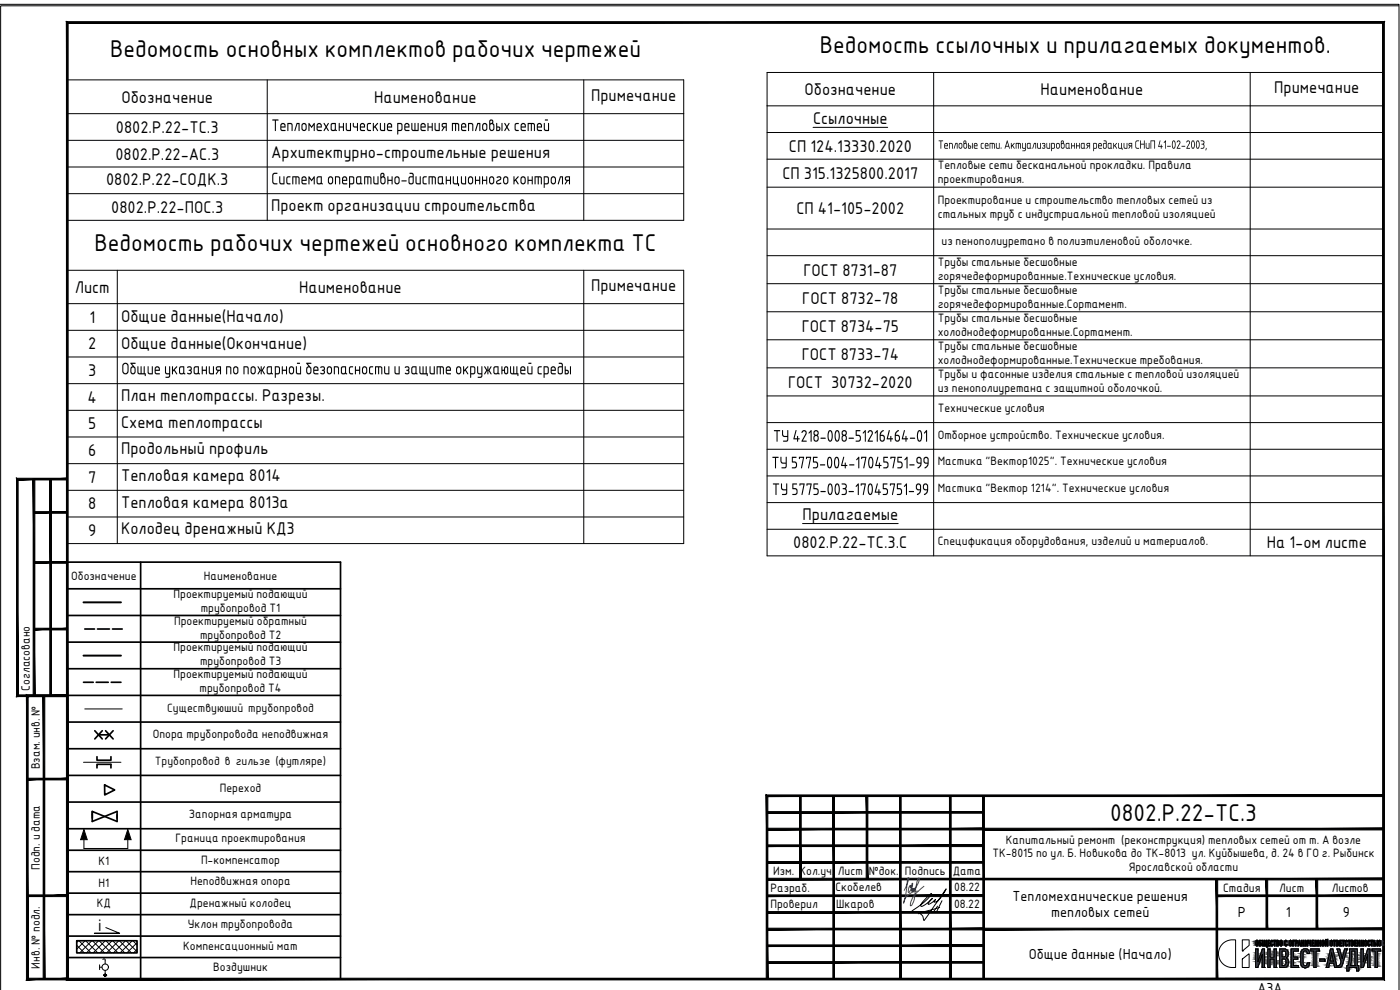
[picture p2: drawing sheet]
<svg xmlns="http://www.w3.org/2000/svg" width="420mm" height="297mm" viewBox="0 0 420 297" stroke-linecap="round" stroke-linejoin="round" font-family="sans-serif">
<defs><g id="words">
<g font-size="7">
<text x="33" y="17.1">Ведомость основных комплектов рабочих чертежей</text>
<text x="246" y="16">Ведомость ссылочных и прилагаемых документов.</text>
<text x="28.4" y="75.4">Ведомость рабочих чертежей основного комплекта ТС</text>
<text x="333.2" y="246.3">0802.Р.22-ТС.3</text>
</g>
<g font-size="6">
<text x="81.4" y="39.3">Тепломеханические решения тепловых сетей</text>
<text x="81.4" y="55.3">Система оперативно-дистанционного контроля</text>
<text x="36.4" y="112.3">Общие указания по пожарной безопасности и защите окружающей среды</text>
<text x="231.9" y="132.5">ТУ4218-008-51216464-01</text>
<text x="231.5" y="140.5">ТУ5775-004-17045751-99</text>
<text x="231.6" y="148.5">ТУ5775-003-17045751-99</text>
</g>
<text font-size="5.4" x="29.5" y="279.4">i</text>
<g font-size="4.9">
<text x="241.5" y="28.5">Обозначение</text>
<text x="312.3" y="28.5">Наименование</text>
<text x="382.4" y="28">Примечание</text>
<text x="36.4" y="30.8">Обозначение</text>
<text x="112.3" y="30.8">Наименование</text>
<text x="177.4" y="30.3">Примечание</text>
<text x="34.8" y="39.9">0802.Р.22-ТС.3</text>
<text x="244" y="37.2">Ссылочные</text>
<text x="34.6" y="47.9">0802.Р.22-АС.3</text>
<text x="81.3" y="47.3">Архитектурно-строительные решения</text>
<text x="236.7" y="45.5">СП 124.13330.2020</text>
<text x="234.8" y="53.7">СП 315.1325800.2017</text>
<text x="31.8" y="55.6">0802.Р.22-СОДК.3</text>
<text x="33.4" y="63.8">0802.Р.22-ПОС.3</text>
<text x="81.3" y="63.3">Проект организации строительства</text>
<text x="239" y="64.2">СП 41-105-2002</text>
<text x="241.1" y="82.7">ГОСТ 8731-87</text>
<text x="22.4" y="87.8">Лист</text>
<text x="89.8" y="87.8">Наименование</text>
<text x="177.4" y="87.3">Примечание</text>
<text x="240.8" y="91.1">ГОСТ 8732-78</text>
<text x="26.8" y="96.9">1</text>
<text x="36.3" y="96.8">Общие данные(Начало)</text>
<text x="240.6" y="99.5">ГОСТ 8734-75</text>
<text x="26.5" y="104.8">2</text>
<text x="36.3" y="104.8">Общие данные(Окончание)</text>
<text x="240.6" y="107.9">ГОСТ 8733-74</text>
<text x="26.5" y="112.8">3</text>
<text x="236.5" y="116.3">ГОСТ 30732-2020</text>
<text x="26.3" y="120.8">4</text>
<text x="36.3" y="120.3">План теплотрассы. Разрезы.</text>
<text x="26.5" y="128.8">5</text>
<text x="36.3" y="128.3">Схема теплотрассы</text>
<text x="26.5" y="136.8">6</text>
<text x="36.3" y="136.3">Продольный профиль</text>
<text x="26.5" y="144.9">7</text>
<text x="36.3" y="144.3">Тепловая камера 8014</text>
<text x="26.5" y="152.9">8</text>
<text x="36.3" y="152.3">Тепловая камера 8013а</text>
<text x="26.5" y="160.9">9</text>
<text x="36.3" y="160.3">Колодец дренажный КД3</text>
<text x="240.9" y="156">Прилагаемые</text>
<text x="238" y="164.5">0802.Р.22-ТС.3.С</text>
<text x="380.2" y="164.5">На 1-ом листе</text>
</g>
<text font-size="4.3" x="281.5" y="44.6">Тепловые сети.Актуализированная редакция СНиП41-02-2003,</text>
<g font-size="4.2">
<text x="303.9" y="270.3">Тепломеханические решения</text>
<text x="315.4" y="275.3">тепловых сетей</text>
<text x="371.5" y="275.3">Р</text>
<text x="385.8" y="275.2">1</text>
<text x="403" y="275.2">9</text>
<text x="308.8" y="287.7">Общие данные (Начало)</text>
<text x="377.4" y="298">А3А</text>
</g>
<g font-size="3.9">
<text x="50.1" y="213.5">Существуюший трубопровод</text>
<text x="46.5" y="229.7">Трубопровод в гильзе (футляре)</text>
</g>
<g font-size="3.5">
<text x="281.5" y="50.7">Тепловые сети бесканальной прокладки. Правила</text>
<text x="281.5" y="54.9">проектирования.</text>
<text x="281.5" y="61.2">Проектирование и строительство тепловых сетей из</text>
<text x="281.5" y="65.4">стальных труб с индустриальной тепловой изоляцией</text>
<text x="282.6" y="73.6">из пенополиуретано в полиэтиленовой оболочке.</text>
<text x="281.5" y="79.7">Трубы стальные бесшовные</text>
<text x="281.5" y="83.9">горячедеформированные.Технические условия.</text>
<text x="281.5" y="88.1">Трубы стальные бесшовные</text>
<text x="281.5" y="92.3">горячедеформированные.Сортамент.</text>
<text x="281.5" y="96.5">Трубы стальные бесшовные</text>
<text x="281.5" y="100.7">холоднодеформированные.Сортамент.</text>
<text x="281.5" y="105">Трубы стальные бесшовные</text>
<text x="281.5" y="109.1">холоднодеформированные.Технические требования.</text>
<text x="281.5" y="113.4">Трубы и фасонные изделия стальные с тепловой изоляцией</text>
<text x="281.5" y="117.5">из пенополиуретана с защитной оболочкой.</text>
<text x="281.5" y="123.7">Технические условия</text>
<text x="281.5" y="131.7">Отборное устройство. Технические условия.</text>
<text x="281.5" y="139.7">Мастика &quot;Вектор1025&quot;. Технические условия</text>
<text x="281.5" y="147.7">Мастика &quot;Вектор 1214&quot;. Технические условия</text>
<text x="281.5" y="163.7">Спецификация оборудования, изделий и материалов.</text>
<text x="21.4" y="173.9">Обозначение</text>
<text x="61.2" y="173.9">Наименование</text>
<text x="52.1" y="179.5">Проектируемый подающий</text>
<text x="60.3" y="183.6">трубопровод Т1</text>
<text x="52.3" y="187.4">Проектируемый обратный</text>
<text x="60" y="191.6">трубопровод Т2</text>
<text x="52.1" y="195.4">Проектируемый подающий</text>
<text x="52.1" y="203.4">Проектируемый подающий</text>
<text x="60" y="199.6">трубопровод Т3</text>
<text x="9" y="207.2" transform="rotate(-90 9 207.2)">Согласовано</text>
<text x="59.9" y="207.6">трубопровод Т4</text>
<text x="45.8" y="221.5">Опора трубопровода неподвижная</text>
<text x="11.9" y="230.8" transform="rotate(-90 11.9 230.8)">Взам. инв. №</text>
<text x="66" y="237.5">Переход</text>
<text x="56.7" y="245.5">Запорная арматура</text>
<text x="52.6" y="252.8">Граница проектирования</text>
<text x="297.8" y="257.2">ТК-8015 по ул. Б. Новикова до ТК-8013 ул. Куйбышева, д. 24 в ГО г. Рыбинск</text>
<text x="301.9" y="253.1">Капитальный ремонт (реконструкция) тепловых сетей от т. А возле</text>
<text x="11.9" y="261" transform="rotate(-90 11.9 261)">Подп. и дата</text>
<text x="29.6" y="259.6">К1</text>
<text x="60.3" y="259.2">П-компенсатор</text>
<text x="232" y="262.5">Изм. Кол.уч.</text>
<text x="251.5" y="262.5">Лист</text>
<text x="260.7" y="262.5">№док.</text>
<text x="271.6" y="262.5">Подпись</text>
<text x="285.9" y="262.5">Дата</text>
<text x="338.8" y="261.4">Ярославской области</text>
<text x="29.6" y="266">Н1</text>
<text x="57.1" y="265.6">Неподвижная опора</text>
<text x="231.2" y="267.5">Разраб.</text>
<text x="250.7" y="267.2">Скобелев</text>
<text x="286.4" y="267.4">08.22</text>
<text x="367.1" y="267.5">Стадия</text>
<text x="383.9" y="267.5">Лист</text>
<text x="399.7" y="267.5">Листов</text>
<text x="29.1" y="272.3">КД</text>
<text x="56.9" y="272.1">Дренажный колодец</text>
<text x="231.2" y="272.5">Проверил</text>
<text x="251" y="272.5">Шкаров</text>
<text x="286.3" y="272.5">08.22</text>
<text x="56.4" y="278.5">Уклон трубопровода</text>
<text x="55" y="285.1">Компенсационный мат</text>
<text x="11.9" y="290.6" transform="rotate(-90 11.9 290.6)">Инв. № подл.</text>
<text x="64" y="291.4">Воздушник</text>
</g>
</g></defs>
<path d="M419.8 1.7h-419.6v295.3M20.2 24h185v42.1h-185zM20.2 34.1h185M80.2 24v42.1M175.2 24v42.1M20.2 42.1h185M20.2 50.1h185M20.2 58.1h185" fill="none" stroke="#000" stroke-width=".3"/>
<g fill="#000" stroke="#000" stroke-width=".3">
<path d="M19.9 6.5l.5 .5 395.1-.5zM20.4 7l395.1-.5-.5 .5zM415 7l.5 287v-287.5zM415 7l.5 287-.5-.5zM19.9 294h395.6l-.5-.5zM19.9 294l.5-.5h394.6zM19.9 6.5v287.5l.5-.5zM19.9 6.5l.5 .5v286.5z"/>
<path d="M10.2 153.5v.5l10-.5zM10.2 154l10-.5v.5z"/>
<path d="M9.9 143.7l.6 65.1v-65.1zM9.9 143.7l.6 65.1h-.6z"/>
<path d="M14.9 143.7l.6 65.1v-65.1zM14.9 143.7l.6 65.1h-.6z"/>
<path d="M10.2 168.5v.5l10-.5zM10.2 169l10-.5v.5z"/>
<path d="M10.2 188.5v.5l10-.5zM10.2 189l10-.5v.5z"/>
<path d="M13 208.8l.4 85v-85zM13 208.8l.4 85h-.4z"/>
<path d="M5 209h15.2v-.5zM5.4 208.5h14.8l-15.2 .5zM5 143.5v65.5l.4-.5zM5 143.5l.4 .5v64.5zM5 143.5l.4 .5 14.8-.5zM5.4 144l14.8-.5v.5z"/>
<path d="M8.2 233.5v.5l12-.5zM8.2 234l12-.5v.5z"/>
<path d="M239.9 238.7l.6 25v-25zM239.9 238.7l.6 25h-.6z"/>
<path d="M250 238.7l.4 55.1v-55.1zM250 238.7l.4 55.1h-.4z"/>
<path d="M259.9 238.7l.6 25v-25zM259.9 238.7l.6 25h-.6z"/>
<path d="M270 238.7l.4 55.1v-55.1zM270 238.7l.4 55.1h-.4z"/>
<path d="M284.9 238.7l.6 55.1v-55.1zM284.9 238.7l.6 55.1h-.6z"/>
<path d="M295 238.7l.4 55.1v-55.1zM295 238.7l.4 55.1h-.4z"/>
<path d="M230.2 243.5v.5l65-.5zM230.2 244l65-.5v.5z"/>
<path d="M230.2 248.5v.5l65-.5zM230.2 249l65-.5v.5zM295.2 248.5v.5l120-.5zM295.2 249l120-.5v.5z"/>
<path d="M230.2 253.5v.5l65-.5zM230.2 254l65-.5v.5z"/>
<path d="M230.2 258.5v.5l65-.5zM230.2 259l65-.5v.5z"/>
<path d="M8.2 268.5v.5l12-.5zM8.2 269l12-.5v.5z"/>
<path d="M230.2 263.5v.5l185-.5zM230.2 264l185-.5v.5z"/>
<path d="M230.2 273.5v.5l65-.5zM230.2 274l65-.5v.5z"/>
<path d="M230.2 278.5v.5l65-.5zM230.2 279l65-.5v.5z"/>
<path d="M230.2 268.5v.5l65-.5zM230.2 269l65-.5v.5z"/>
<path d="M295.2 278.5v.5l120-.5zM295.2 279l120-.5v.5z"/>
<path d="M365.2 268.5v.5l50-.5zM365.2 269l50-.5v.5z"/>
<path d="M365 263.7l.4 30.1v-30.1zM365 263.7l.4 30.1h-.4z"/>
<path d="M379.9 263.7l.5 15.1v-15.1zM379.9 263.7l.5 15.1h-.5z"/>
<path d="M394.9 263.7l.6 15.1v-15.1zM394.9 263.7l.6 15.1h-.6z"/>
<path d="M7.9 294h12.3v-.5zM7.9 294l.5-.5h11.8zM7.9 208.5v85.5l.5-.5zM7.9 208.5l.5 .5v84.5zM7.9 208.5l.5 .5 11.8-.5zM8.4 209l11.8-.5v.5z"/>
<path d="M230 238.5v55.3h.4zM230 238.5l.4 .5v54.8zM230 238.5l.4 .5 184.8-.5zM230.4 239l184.8-.5v.5z"/>
<path d="M230.2 283.5v.5l65-.5zM230.2 284l65-.5v.5z"/>
<path d="M230.2 288.5v.5l65-.5zM230.2 289l65-.5v.5z"/>
</g>
<g fill="#2e365c" stroke="#2e365c" stroke-width=".3">
<path d="M413.9 282.2h.2z"/>
<path d="M397 282.2h.1z"/>
<path d="M384.4 282.2h.2z"/>
<path d="M389.8 282.5h.2z"/>
<path d="M398.1 282.7h.2z"/>
<path d="M392 282.7h.2z"/>
<path d="M392 282.9h.2z"/>
<path d="M398 283h.2z"/>
<path d="M412.6 283h.4z"/>
<path d="M397.9 283.2h.2z"/>
<path d="M391.9 283.2h.1z"/>
<path d="M397.9 283.3h.2z"/>
<path d="M413.9 283.8h.2z"/>
<path d="M409.7 283.8h.2z"/>
<path d="M410.7 283.8h.2z"/>
<path d="M404 283.8h.2z"/>
<path d="M385.8 283.8h.2z"/>
<path d="M381.6 283.8h.2z"/>
<path d="M414 283.8h.1z"/>
<path d="M398.4 289h2.6z"/>
<path d="M385.2 289.7h1.3z"/>
<path d="M401.6 290.3h.1z"/>
<path d="M413.9 282.2h.2zM413.9 282.2h.2z"/>
<path d="M409.7 282.2h.2zM409.7 282.2h.2z"/>
<path d="M399.5 282.2h.2zM399.5 282.2h.2z"/>
<path d="M397 282.2h.2zM397 282.2h.2z"/>
<path d="M387.2 282.2h.2zM387.2 282.2h.2z"/>
<path d="M384.4 282.2h.2zM384.4 282.2h.2z"/>
<path d="M377.1 282.2h.2zM377.1 282.2h.2z"/>
<path d="M410.8 282.1l.2 .1zM410.7 282.2h.3z"/>
<path d="M404 282.1l.2 .1zM404 282.2h.2z"/>
<path d="M385.8 282.1l.2 .1zM385.8 282.2h.2z"/>
<path d="M381.6 282.1l.2 .1zM381.6 282.2h.2z"/>
<path d="M410.7 282.2h.3zM410.7 282.2h.3z"/>
<path d="M404 282.2h.2zM403.9 282.2h.3z"/>
<path d="M385.8 282.2h.2zM385.8 282.2h.2z"/>
<path d="M381.6 282.2h.2zM381.6 282.2h.2z"/>
<path d="M397.7 282.2h.2zM397.7 282.2h.2z"/>
<path d="M391.6 282.2h.2zM391.6 282.2h.2z"/>
<path d="M406.5 282.2h.6zM406.5 282.2h.6z"/>
<path d="M402 282.2h.7zM402 282.2h.7z"/>
<path d="M393.7 282.2h.7zM393.7 282.2h.7z"/>
<path d="M380.5 282.2h.6zM380.5 282.2h.6z"/>
<path d="M389.9 282.2h.2zM389.9 282.2h.2z"/>
<path d="M392.7 282.2h.2zM392.7 282.2h.2zM392.7 282.2h.2zM392.7 282.2h.2z"/>
<path d="M411.3 282.2h.8zM411.3 282.2h.8z"/>
<path d="M404.6 282.2h.7zM404.6 282.2h.7z"/>
<path d="M402.8 282.2h.7zM402.8 282.2h.7z"/>
<path d="M400.1 282.2h.7zM400.1 282.2h.7z"/>
<path d="M387.9 282.2h.7zM387.9 282.2h.7z"/>
<path d="M382.2 282.2h.7zM382.2 282.2h.7z"/>
<path d="M378.9 282.2h.2zM378.9 282.2h.2z"/>
<path d="M379.9 282.2h.2zM379.9 282.2h.2z"/>
<path d="M398.3 282.2h.2zM398.3 282.2h.2z"/>
<path d="M392.2 282.2h.2zM392.2 282.2h.2z"/>
<path d="M377.9 282.2h.7zM377.9 282.2h.7z"/>
<path d="M408.4 282.2h.2zM408.4 282.2h.2z"/>
<path d="M407.4 282.2h.2zM407.4 282.2h.2z"/>
<path d="M395.6 282.2h.2zM395.6 282.2h.2z"/>
<path d="M394.6 282.2h.2zM394.6 282.2h.2z"/>
<path d="M390.6 282.2h.2zM390.6 282.2h.2z"/>
<path d="M389.9 282.2h.2zM389.9 282.2h.2z"/>
<path d="M379.9 282.2h.2zM379.9 282.2h.2z"/>
<path d="M398.3 282.2h.2zM398.3 282.2h.2z"/>
<path d="M392.2 282.2h.2zM392.2 282.2h.2z"/>
<path d="M378.9 282.2h.2zM378.9 282.2h.2z"/>
<path d="M409 282.2h.2zM409 282.2h.2z"/>
<path d="M407.9 282.2h.2zM407.9 282.2h.2z"/>
<path d="M396.2 282.2h.2zM396.2 282.2h.2z"/>
<path d="M395.2 282.2h.2zM395.2 282.2h.2z"/>
<path d="M391.2 282.2h.2zM391.2 282.2h.2z"/>
<path d="M406.5 282.2h.6zM406.5 282.2h.6z"/>
<path d="M402 282.2h.7zM402 282.2h.7z"/>
<path d="M393.7 282.2h.7zM393.7 282.2h.7z"/>
<path d="M380.5 282.2h.6zM380.5 282.2h.6z"/>
<path d="M393.3 282.2h.1zM393.3 282.2h.1z"/>
<path d="M387.9 282.2h.7zM387.9 282.2h.7z"/>
<path d="M405.5 282.2h.4zM405.5 282.2h.4z"/>
<path d="M401 282.2h.4zM401 282.2h.4z"/>
<path d="M383.1 282.2h.4zM383.1 282.2h.4z"/>
<path d="M379.4 282.2h.2zM379.4 282.2h.2z"/>
<path d="M397.7 282.2h.2zM397.7 282.2h.2z"/>
<path d="M391.6 282.2h.2zM391.6 282.2h.2z"/>
<path d="M413.3 282.2h.1zM413.3 282.2h.1z"/>
<path d="M405.5 282.2h.4zM405.5 282.2h.4z"/>
<path d="M401 282.2h.4zM401 282.2h.4z"/>
<path d="M383.1 282.2h.4zM383.1 282.2h.4z"/>
<path d="M412.3 282.2h.2zM412.3 282.2h.2z"/>
<path d="M388.7 282.2h.5zM388.7 282.2h.5z"/>
<path d="M379.4 282.2h.2zM379.4 282.2h.2z"/>
<path d="M388.7 282.2h.5zM388.7 282.2h.5z"/>
<path d="M411.3 282.2h.8zM411.3 282.2h.8z"/>
<path d="M404.6 282.2h.7zM404.6 282.2h.7z"/>
<path d="M402.8 282.2h.7zM402.8 282.2h.7z"/>
<path d="M400.1 282.2h.7zM400.1 282.2h.7z"/>
<path d="M382.2 282.2h.7zM382.2 282.2h.7z"/>
<path d="M409 282.2h.2zM409 282.2h.2z"/>
<path d="M407.9 282.2h.2zM407.9 282.2h.2z"/>
<path d="M396.2 282.2h.2zM396.2 282.2h.2z"/>
<path d="M395.2 282.2h.2zM395.2 282.2h.2z"/>
<path d="M393.3 282.2h.1zM393.3 282.2h.1z"/>
<path d="M391.2 282.2h.2zM391.2 282.2h.2z"/>
<path d="M392.7 282.2h.2zM392.7 282.2h.2zM392.7 282.2h.2zM392.7 282.2h.2z"/>
<path d="M389.9 282.2h.2zM389.9 282.2h.2z"/>
<path d="M397.7 282.2h.2zM397.7 282.2h.2z"/>
<path d="M391.6 282.2h.2zM391.6 282.2h.2z"/>
<path d="M387.9 282.2h.7zM387.9 282.2h.7z"/>
<path d="M412.3 282.2h.2zM412.3 282.2h.2z"/>
<path d="M378.9 282.2h.2zM378.9 282.2h.2z"/>
<path d="M413.3 282.2h.1zM413.3 282.2h.1z"/>
<path d="M408.4 282.2h.2zM408.4 282.2h.2z"/>
<path d="M407.4 282.2h.2zM407.4 282.2h.2z"/>
<path d="M395.6 282.2h.2zM395.6 282.2h.2z"/>
<path d="M394.6 282.2h.2zM394.6 282.2h.2z"/>
<path d="M390.6 282.2h.2zM390.6 282.2h.2z"/>
<path d="M379.9 282.2h.2zM379.9 282.2h.2z"/>
<path d="M379.9 282.2h.2zM379.9 282.2h.2z"/>
<path d="M410.7 282.2h.3zM410.7 282.2h.3z"/>
<path d="M403.9 282.2h.3zM403.9 282.2h.3z"/>
<path d="M385.8 282.2h.3zM385.7 282.2h.4z"/>
<path d="M381.6 282.2h.2zM381.5 282.2h.3z"/>
<path d="M408.4 282.2h.2zM408.4 282.2h.2z"/>
<path d="M407.4 282.2h.2zM407.4 282.2h.2z"/>
<path d="M395.6 282.2h.2zM395.6 282.2h.2z"/>
<path d="M394.6 282.2h.2zM394.6 282.2h.2z"/>
<path d="M390.6 282.2h.2zM390.6 282.2h.2z"/>
<path d="M411.3 282.2h.8zM411.3 282.2h.8z"/>
<path d="M404.6 282.2h.7zM404.6 282.2h.7z"/>
<path d="M402.8 282.2h.7zM402.8 282.2h.7z"/>
<path d="M400.1 282.2h.7zM400.1 282.2h.7z"/>
<path d="M382.2 282.2h.7zM382.2 282.2h.7z"/>
<path d="M377.9 282.2h.7zM377.9 282.2h.7z"/>
<path d="M389.9 282.2h.2zM389.9 282.2h.2z"/>
<path d="M398.3 282.2h.2zM398.3 282.2h.2z"/>
<path d="M392.2 282.2h.2zM392.2 282.2h.2z"/>
<path d="M406.5 282.2h.6zM406.5 282.2h.6z"/>
<path d="M402 282.2h.7zM402 282.2h.7z"/>
<path d="M393.7 282.2h.7zM393.7 282.2h.7z"/>
<path d="M380.5 282.2h.6zM380.5 282.2h.6z"/>
<path d="M378.9 282.2h.2zM378.9 282.2h.2z"/>
<path d="M405.5 282.2h.5zM405.5 282.2h.5z"/>
<path d="M401 282.2h.5zM401 282.2h.5z"/>
<path d="M383.1 282.2h.5zM383.1 282.2h.5z"/>
<path d="M409 282.2h.2zM409 282.2h.2z"/>
<path d="M407.9 282.2h.2zM407.9 282.2h.2z"/>
<path d="M396.2 282.2h.2zM396.2 282.2h.2z"/>
<path d="M395.2 282.2h.2zM395.2 282.2h.2z"/>
<path d="M391.2 282.2h.2zM391.2 282.2h.2z"/>
<path d="M406.5 282.2h.6zM406.5 282.2h.6z"/>
<path d="M402 282.2h.7zM402 282.2h.7z"/>
<path d="M393.7 282.2h.7zM393.7 282.2h.7z"/>
<path d="M380.5 282.2h.6zM380.5 282.2h.6z"/>
<path d="M377.9 282.2h.7zM377.9 282.2h.7z"/>
<path d="M398.3 282.2h.2zM398.3 282.2h.2z"/>
<path d="M392.2 282.2h.2zM392.2 282.2h.2z"/>
<path d="M413.9 282.2h.3zM413.9 282.2h.3zM413.9 282.2h.3zM413.9 282.2h.3z"/>
<path d="M379.4 282.2h.2zM379.4 282.2h.2z"/>
<path d="M393.3 282.2h.1zM393.3 282.2h.1z"/>
<path d="M413.3 282.2h.1zM413.3 282.2h.1z"/>
<path d="M412.3 282.2h.2zM412.3 282.2h.2z"/>
<path d="M388.7 282.2h.6zM388.7 282.2h.6z"/>
<path d="M409.7 282.2h.3zM409.7 282.2h.3z"/>
<path d="M399.5 282.2h.2zM399.4 282.2h.3z"/>
<path d="M397 282.2h.2zM396.9 282.2h.3z"/>
<path d="M387.2 282.2h.3zM387.1 282.2h.4z"/>
<path d="M384.4 282.2h.2zM384.3 282.2h.3z"/>
<path d="M377.1 282.2h.3zM377.1 282.2h.3z"/>
<path d="M379.4 282.2h.2zM379.4 282.2h.2z"/>
<path d="M392.7 282.2h.2zM392.7 282.2h.2zM392.7 282.2h.2zM392.7 282.2h.2z"/>
<path d="M397.7 282.2h.2zM397.7 282.2h.2z"/>
<path d="M391.6 282.2h.2zM391.6 282.2h.2z"/>
<path d="M388.7 282.2h.6zM388.7 282.2h.6z"/>
<path d="M378.9 282.2h.2zM378.9 282.2h.2z"/>
<path d="M379.9 282.2h.2zM379.9 282.2h.2z"/>
<path d="M389.9 282.2h.2zM389.9 282.2h.2z"/>
<path d="M397.7 282.2h.2zM397.7 282.2h.2z"/>
<path d="M391.6 282.2h.2zM391.6 282.2h.2z"/>
<path d="M409.7 282.2h.3zM409.6 282.2h.4z"/>
<path d="M399.4 282.2h.4zM399.4 282.2h.4z"/>
<path d="M396.9 282.2h.3zM396.9 282.2h.3z"/>
<path d="M387.1 282.2h.4zM387.1 282.2h.4z"/>
<path d="M384.3 282.2h.3zM384.3 282.2h.3z"/>
<path d="M377.1 282.2h.3zM377 282.2h.4z"/>
<path d="M411.3 282.2h.8zM411.3 282.2h.8z"/>
<path d="M404.6 282.2h.7zM404.6 282.2h.7z"/>
<path d="M402.8 282.2h.7zM402.8 282.2h.7z"/>
<path d="M400.1 282.2h.7zM400.1 282.2h.7z"/>
<path d="M382.2 282.2h.7zM382.2 282.2h.7z"/>
<path d="M405.5 282.2h.5zM405.5 282.2h.5z"/>
<path d="M401 282.2h.6zM401 282.2h.6z"/>
<path d="M383.1 282.2h.5zM383.1 282.2h.5z"/>
<path d="M387.9 282.2h.7zM387.9 282.2h.7z"/>
<path d="M379.9 282.2h.2zM379.9 282.2h.2z"/>
<path d="M412.3 282.2h.2zM412.3 282.2h.2z"/>
<path d="M405.5 282.2h.5zM405.5 282.2h.5z"/>
<path d="M401 282.2h.6zM401 282.2h.6z"/>
<path d="M383.1 282.2h.6zM383.1 282.2h.6z"/>
<path d="M408.4 282.2h.2zM408.4 282.2h.2z"/>
<path d="M407.4 282.2h.2zM407.4 282.2h.2z"/>
<path d="M395.6 282.2h.2zM395.6 282.2h.2z"/>
<path d="M394.6 282.2h.2zM394.6 282.2h.2z"/>
<path d="M390.6 282.2h.2zM390.6 282.2h.2z"/>
<path d="M413.3 282.2h.1zM413.3 282.2h.1z"/>
<path d="M406.5 282.2h.6zM406.5 282.2h.6z"/>
<path d="M402 282.2h.7zM402 282.2h.7z"/>
<path d="M393.7 282.2h.7zM393.7 282.2h.7z"/>
<path d="M380.5 282.2h.6zM380.5 282.2h.6z"/>
<path d="M410.7 282.2h.3zM410.6 282.2h.4z"/>
<path d="M403.9 282.2h.4zM403.9 282.2h.4z"/>
<path d="M385.7 282.2h.4zM385.7 282.2h.4z"/>
<path d="M381.5 282.2h.4zM381.5 282.2h.4z"/>
<path d="M378.9 282.2h.2zM378.9 282.2h.2z"/>
<path d="M409 282.2h.2zM409 282.2h.2z"/>
<path d="M407.9 282.2h.2zM407.9 282.2h.2z"/>
<path d="M396.2 282.2h.2zM396.2 282.2h.2z"/>
<path d="M395.2 282.2h.2zM395.2 282.2h.2z"/>
<path d="M393.3 282.2h.1zM393.3 282.2h.1z"/>
<path d="M391.2 282.2h.2zM391.2 282.2h.2z"/>
<path d="M389.9 282.2h.2zM389.9 282.2h.2z"/>
<path d="M409 282.2h.2zM409 282.2h.2z"/>
<path d="M407.9 282.2h.2zM407.9 282.2h.2z"/>
<path d="M396.2 282.2h.2zM396.2 282.2h.2z"/>
<path d="M395.2 282.2h.2zM395.2 282.2h.2z"/>
<path d="M391.2 282.2h.2zM391.2 282.2h.2z"/>
<path d="M398.3 282.2h.2zM398.3 282.2h.2z"/>
<path d="M392.2 282.2h.2zM392.2 282.2h.2z"/>
<path d="M379.4 282.2h.2zM379.4 282.2h.2z"/>
<path d="M411.3 282.2h.8zM411.3 282.2h.8z"/>
<path d="M404.6 282.2h.7zM404.6 282.2h.7z"/>
<path d="M402.8 282.2h.7zM402.8 282.2h.7z"/>
<path d="M400.1 282.2h.7zM400.1 282.2h.7z"/>
<path d="M382.2 282.2h.7zM382.2 282.2h.7z"/>
<path d="M413.3 282.2h.1zM413.3 282.2h.1z"/>
<path d="M408.4 282.2h.2zM408.4 282.2h.2z"/>
<path d="M407.4 282.2h.2zM407.4 282.2h.2z"/>
<path d="M395.6 282.2h.2zM395.6 282.2h.2z"/>
<path d="M394.6 282.2h.2zM394.6 282.2h.2z"/>
<path d="M390.6 282.2h.2zM390.6 282.2h.2z"/>
<path d="M377.9 282.2h.7zM377.9 282.2h.7z"/>
<path d="M412.3 282.2h.2zM412.3 282.2h.2z"/>
<path d="M388.7 282.2h.6zM388.7 282.2h.6z"/>
<path d="M377.9 282.2h.7zM377.9 282.2h.7z"/>
<path d="M379.4 282.2h.2zM379.4 282.2h.2z"/>
<path d="M393.3 282.2h.1zM393.3 282.2h.1z"/>
<path d="M398.3 282.2h.2zM398.3 282.2h.2z"/>
<path d="M392.2 282.2h.2zM392.2 282.2h.2z"/>
<path d="M392.7 282.2h.2zM392.7 282.2h.2zM392.7 282.2h.2zM392.7 282.2h.2z"/>
<path d="M387.9 282.2h.7zM387.9 282.2h.7z"/>
<path d="M378.9 282.2h.2zM378.9 282.2h.2z"/>
<path d="M406.5 282.2h.6zM406.5 282.2h.6z"/>
<path d="M402 282.2h.7zM402 282.2h.7z"/>
<path d="M393.7 282.2h.7zM393.7 282.2h.7z"/>
<path d="M380.5 282.2h.6zM380.5 282.2h.6z"/>
<path d="M379.9 282.2h.2zM379.9 282.2h.2z"/>
<path d="M413.9 282.2h.4zM413.8 282.2h.5zM413.8 282.2h.5zM413.8 282.2h.5z"/>
<path d="M389.9 282.2h.2zM389.9 282.2h.2z"/>
<path d="M405.5 282.2h.6zM405.5 282.2h.6z"/>
<path d="M401 282.2h.6zM401 282.2h.6z"/>
<path d="M383.1 282.2h.6zM383.1 282.2h.6z"/>
<path d="M379.9 282.2h.2zM379.9 282.2h.2z"/>
<path d="M397.7 282.2h.2zM397.7 282.2h.2z"/>
<path d="M391.6 282.2h.2zM391.6 282.2h.2z"/>
<path d="M410.6 282.2h.5zM410.6 282.2h.5z"/>
<path d="M403.9 282.2h.4zM403.8 282.2h.5z"/>
<path d="M385.7 282.2h.4zM385.7 282.2h.4z"/>
<path d="M381.5 282.2h.4zM381.5 282.2h.4z"/>
<path d="M388.7 282.2h.7zM388.7 282.2h.7z"/>
<path d="M397.7 282.2h.2zM397.7 282.2h.2z"/>
<path d="M391.6 282.2h.2zM391.6 282.2h.2z"/>
<path d="M408.4 282.2h.2zM408.4 282.2h.2z"/>
<path d="M407.4 282.2h.2zM407.4 282.2h.2z"/>
<path d="M395.6 282.2h.2zM395.6 282.2h.2z"/>
<path d="M394.6 282.2h.2zM394.6 282.2h.2z"/>
<path d="M390.6 282.2h.2zM390.6 282.2h.2z"/>
<path d="M412.3 282.2h.2zM412.3 282.2h.2z"/>
<path d="M409 282.2h.2zM409 282.2h.2z"/>
<path d="M407.9 282.2h.2zM407.9 282.2h.2z"/>
<path d="M396.2 282.2h.2zM396.2 282.2h.2z"/>
<path d="M395.2 282.2h.2zM395.2 282.2h.2z"/>
<path d="M391.2 282.2h.2zM391.2 282.2h.2z"/>
<path d="M378.9 282.2h.2zM378.9 282.2h.2z"/>
<path d="M409.6 282.2h.5zM409.6 282.2h.5z"/>
<path d="M399.4 282.2h.4zM399.3 282.2h.5z"/>
<path d="M396.9 282.2h.4zM396.8 282.2h.5z"/>
<path d="M387.1 282.2h.4zM387.1 282.2h.4z"/>
<path d="M384.3 282.2h.4zM384.2 282.2h.5z"/>
<path d="M377 282.2h.5zM377 282.2h.5z"/>
<path d="M379.4 282.2h.2zM379.4 282.2h.2z"/>
<path d="M413.3 282.2h.1zM413.3 282.2h.1z"/>
<path d="M389.9 282.2h.2zM389.9 282.2h.2z"/>
<path d="M398.3 282.2h.2zM398.3 282.2h.2z"/>
<path d="M392.2 282.2h.2zM392.2 282.2h.2z"/>
<path d="M413.3 282.2h.1zM413.3 282.2h.1z"/>
<path d="M405.5 282.2h.6zM405.5 282.2h.6z"/>
<path d="M401 282.2h.6zM401 282.2h.6z"/>
<path d="M383.1 282.2h.6zM383.1 282.2h.6z"/>
<path d="M412.3 282.2h.2zM412.3 282.2h.2z"/>
<path d="M388.7 282.2h.7zM388.7 282.2h.7z"/>
<path d="M379.4 282.2h.2zM379.4 282.2h.2z"/>
<path d="M411.3 282.2h.8zM411.3 282.2h.8z"/>
<path d="M404.6 282.2h.7zM404.6 282.2h.7z"/>
<path d="M402.8 282.2h.7zM402.8 282.2h.7z"/>
<path d="M400.1 282.2h.7zM400.1 282.2h.7z"/>
<path d="M382.2 282.2h.7zM382.2 282.2h.7z"/>
<path d="M409.6 282.2h.5zM409.6 282.2h.5z"/>
<path d="M399.3 282.2h.5zM399.3 282.2h.5z"/>
<path d="M396.8 282.2h.5zM396.8 282.2h.5z"/>
<path d="M387.1 282.2h.4zM387.1 282.2h.4z"/>
<path d="M384.2 282.2h.5zM384.2 282.2h.5z"/>
<path d="M377 282.2h.5zM377 282.2h.5z"/>
<path d="M392.7 282.2h.2zM392.7 282.2h.2z"/>
<path d="M393.3 282.2h.1zM393.3 282.2h.1z"/>
<path d="M377.9 282.2h.7zM377.9 282.2h.7z"/>
<path d="M387.9 282.2h.7zM387.9 282.2h.7z"/>
<path d="M392.7 282.2h.2zM392.7 282.2h.2z"/>
<path d="M406.5 282.2h.6zM406.5 282.2h.6z"/>
<path d="M402 282.2h.7zM402 282.2h.7z"/>
<path d="M393.7 282.2h.7zM393.7 282.2h.7z"/>
<path d="M380.5 282.2h.6zM380.5 282.2h.6z"/>
<path d="M378.9 282.2h.2zM378.9 282.2h.2z"/>
<path d="M410.6 282.2h.5zM410.6 282.2h.5z"/>
<path d="M403.8 282.2h.5zM403.8 282.2h.5z"/>
<path d="M385.7 282.2h.5zM385.6 282.2h.6z"/>
<path d="M381.5 282.2h.5zM381.4 282.2h.6z"/>
<path d="M379.9 282.2h.2zM379.9 282.2h.2z"/>
<path d="M410.6 282.2h.5zM410.6 282.2h.5z"/>
<path d="M403.8 282.2h.5zM403.8 282.2h.5z"/>
<path d="M385.6 282.2h.6zM385.6 282.2h.6z"/>
<path d="M381.4 282.2h.6zM381.4 282.2h.6z"/>
<path d="M409 282.2h.2zM409 282.2h.2z"/>
<path d="M407.9 282.2h.2zM407.9 282.2h.2z"/>
<path d="M396.2 282.2h.2zM396.2 282.2h.2z"/>
<path d="M395.2 282.2h.2zM395.2 282.2h.2z"/>
<path d="M393.3 282.2h.1zM393.3 282.2h.1z"/>
<path d="M391.2 282.2h.2zM391.2 282.2h.2z"/>
<path d="M405.5 282.2h.6zM405.5 282.2h.6z"/>
<path d="M401 282.2h.7zM401 282.2h.7z"/>
<path d="M383.1 282.2h.7zM383.1 282.2h.7z"/>
<path d="M398.3 282.2h.2zM398.3 282.2h.2z"/>
<path d="M392.2 282.2h.2zM392.2 282.2h.2z"/>
<path d="M409.6 282.2h.5zM409.6 282.2h.5z"/>
<path d="M399.3 282.2h.5zM399.3 282.2h.5z"/>
<path d="M396.8 282.2h.5zM396.8 282.2h.5z"/>
<path d="M387 282.2h.6zM387 282.2h.6z"/>
<path d="M384.2 282.2h.5zM384.2 282.2h.5z"/>
<path d="M377 282.2h.5zM377 282.2h.5z"/>
<path d="M408.4 282.2h.2zM408.4 282.2h.2z"/>
<path d="M407.4 282.2h.2zM407.4 282.2h.2z"/>
<path d="M395.6 282.2h.2zM395.6 282.2h.2z"/>
<path d="M394.6 282.2h.2zM394.6 282.2h.2z"/>
<path d="M390.6 282.2h.2zM390.6 282.2h.2z"/>
<path d="M389.9 282.2h.2zM389.9 282.2h.2z"/>
<path d="M397.7 282.2h.2zM397.7 282.2h.2z"/>
<path d="M391.6 282.2h.2zM391.6 282.2h.2z"/>
<path d="M408.4 282.2h.2zM408.4 282.2h.2z"/>
<path d="M407.4 282.2h.2zM407.4 282.2h.2z"/>
<path d="M395.6 282.2h.2zM395.6 282.2h.2z"/>
<path d="M394.6 282.2h.2zM394.6 282.2h.2z"/>
<path d="M390.6 282.2h.2zM390.6 282.2h.2z"/>
<path d="M411.3 282.2l.8 .1zM411.3 282.2l.8 .1z"/>
<path d="M404.6 282.2l.7 .1zM404.6 282.2l.7 .1z"/>
<path d="M402.8 282.2l.7 .1zM402.8 282.2l.7 .1z"/>
<path d="M400.1 282.2l.7 .1zM400.1 282.2l.7 .1z"/>
<path d="M382.2 282.2l.7 .1zM382.2 282.2l.7 .1z"/>
<path d="M410.6 282.2l.5 .1zM410.6 282.2l.5 .1z"/>
<path d="M403.8 282.2l.5 .1zM403.8 282.2l.5 .1z"/>
<path d="M385.6 282.2l.6 .1zM385.6 282.2l.6 .1z"/>
<path d="M381.4 282.2l.6 .1zM381.4 282.2l.6 .1z"/>
<path d="M409 282.2l.2 .1zM409 282.2l.2 .1z"/>
<path d="M407.9 282.2l.2 .1zM407.9 282.2l.2 .1z"/>
<path d="M396.2 282.2l.2 .1zM396.2 282.2l.2 .1z"/>
<path d="M395.2 282.2l.2 .1zM395.2 282.2l.2 .1z"/>
<path d="M391.2 282.2l.2 .1zM391.2 282.2l.2 .1z"/>
<path d="M379.4 282.2l.2 .1zM379.4 282.2l.2 .1z"/>
<path d="M413.8 282.2l.5 .1zM413.8 282.2l.5 .1z"/>
<path d="M378.9 282.2l.2 .1zM378.9 282.2l.2 .1z"/>
<path d="M388.7 282.2l.7 .1zM388.7 282.2l.7 .1z"/>
<path d="M387.9 282.2l.7 .1zM387.9 282.2l.7 .1z"/>
<path d="M409.6 282.2l.5 .1zM409.6 282.2l.5 .1z"/>
<path d="M399.3 282.2l.5 .1zM399.3 282.2l.5 .1z"/>
<path d="M396.8 282.2l.5 .1zM396.8 282.2l.5 .1z"/>
<path d="M387 282.2l.6 .1zM387 282.2l.6 .1z"/>
<path d="M384.2 282.2l.5 .1zM384.2 282.2l.5 .1z"/>
<path d="M377 282.2l.5 .1zM377 282.2l.5 .1z"/>
<path d="M406.5 282.2l.6 .1zM406.5 282.2l.6 .1z"/>
<path d="M402 282.2l.7 .1zM402 282.2l.7 .1z"/>
<path d="M393.7 282.2l.7 .1zM393.7 282.2l.7 .1z"/>
<path d="M380.5 282.2l.6 .1zM380.5 282.2l.6 .1z"/>
<path d="M412.3 282.2l.2 .1zM412.3 282.2l.2 .1z"/>
<path d="M397.7 282.2l.2 .1zM397.7 282.2l.2 .1z"/>
<path d="M391.6 282.2l.2 .1zM391.6 282.2l.2 .1z"/>
<path d="M389.8 282.2l.3 .1zM389.8 282.2l.3 .1z"/>
<path d="M398.3 282.2l.2 .1zM398.3 282.2l.2 .1z"/>
<path d="M392.2 282.2l.2 .1zM392.2 282.2l.2 .1z"/>
<path d="M379.4 282.3h.2zM379.4 282.3h.2z"/>
<path d="M409.5 282.3h.6zM409.5 282.3h.6z"/>
<path d="M399.3 282.3h.5zM399.3 282.3h.5z"/>
<path d="M396.8 282.3h.5zM396.8 282.3h.5z"/>
<path d="M387 282.3h.6zM387 282.3h.6z"/>
<path d="M384.2 282.3h.5zM384.2 282.3h.5z"/>
<path d="M377 282.3h.5zM377 282.3h.5z"/>
<path d="M413.3 282.2l.1 .1zM413.3 282.2l.1 .1z"/>
<path d="M410.5 282.3h.6zM410.5 282.3h.6z"/>
<path d="M403.8 282.3h.6zM403.8 282.3h.6z"/>
<path d="M385.6 282.3h.6zM385.6 282.3h.6z"/>
<path d="M381.4 282.3h.6zM381.4 282.3h.6z"/>
<path d="M378.9 282.3h.2zM378.9 282.3h.2z"/>
<path d="M393.3 282.2l.1 .1zM393.3 282.2l.1 .1z"/>
<path d="M377.9 282.2l.7 .1zM377.9 282.2l.7 .1z"/>
<path d="M410.5 282.3h.6zM410.5 282.3h.6z"/>
<path d="M403.8 282.3h.6zM403.8 282.3h.6z"/>
<path d="M385.6 282.3h.6zM385.6 282.3h.6z"/>
<path d="M381.4 282.3h.6zM381.4 282.3h.6z"/>
<path d="M405.5 282.2l.7 .1zM405.5 282.2l.7 .1z"/>
<path d="M401 282.2l.7 .1zM401 282.2l.7 .1z"/>
<path d="M383.1 282.2l.7 .1zM383.1 282.2l.7 .1z"/>
<path d="M405.5 282.3h.7zM405.5 282.3h.7z"/>
<path d="M401 282.3h.7zM401 282.3h.7z"/>
<path d="M383.1 282.3h.7zM383.1 282.3h.7z"/>
<path d="M377.9 282.3h.7zM377.9 282.3h.7z"/>
<path d="M379.9 282.2l.2 .1zM379.9 282.2l.2 .1z"/>
<path d="M411.3 282.3h.8zM411.3 282.3h.8z"/>
<path d="M404.6 282.3h.7zM404.6 282.3h.7z"/>
<path d="M402.8 282.3h.7zM402.8 282.3h.7z"/>
<path d="M400.1 282.3h.7zM400.1 282.3h.7z"/>
<path d="M382.2 282.3h.7zM382.2 282.3h.7z"/>
<path d="M406.5 282.3h.6zM406.5 282.3h.6z"/>
<path d="M402 282.3h.7zM402 282.3h.7z"/>
<path d="M393.7 282.3h.7zM393.7 282.3h.7z"/>
<path d="M380.5 282.3h.6zM380.5 282.3h.6z"/>
<path d="M409.5 282.3h.6zM409.5 282.3h.6z"/>
<path d="M399.3 282.3h.6zM399.3 282.3h.6z"/>
<path d="M396.8 282.3h.6zM396.8 282.3h.6z"/>
<path d="M387 282.3h.6zM387 282.3h.6z"/>
<path d="M384.2 282.3h.6zM384.2 282.3h.6z"/>
<path d="M377 282.3h.5zM377 282.3h.5z"/>
<path d="M389.8 282.3h.3zM389.8 282.3h.3z"/>
<path d="M397.7 282.3h.2zM397.7 282.3h.2z"/>
<path d="M391.6 282.3h.2zM391.6 282.3h.2z"/>
<path d="M411.3 282.3h.8zM411.3 282.3h.8z"/>
<path d="M404.6 282.3h.7zM404.6 282.3h.7z"/>
<path d="M402.8 282.3h.7zM402.8 282.3h.7z"/>
<path d="M400.1 282.3h.7zM400.1 282.3h.7z"/>
<path d="M382.2 282.3h.7zM382.2 282.3h.7z"/>
<path d="M413.8 282.3h.5zM413.8 282.3h.5z"/>
<path d="M398.3 282.3h.2zM398.3 282.3h.2z"/>
<path d="M392.2 282.3h.2zM392.2 282.3h.2z"/>
<path d="M378.9 282.3h.2zM378.9 282.3h.2z"/>
<path d="M413.7 282.3h.7zM413.7 282.3h.7z"/>
<path d="M413.3 282.3h.1zM413.3 282.3h.1z"/>
<path d="M412.3 282.3h.2zM412.3 282.3h.2z"/>
<path d="M388.7 282.3h.7zM388.7 282.3h.7z"/>
<path d="M387.9 282.3h.7zM387.9 282.3h.7z"/>
<path d="M409 282.3h.2zM409 282.3h.2z"/>
<path d="M407.9 282.3h.2zM407.9 282.3h.2z"/>
<path d="M396.2 282.3h.2zM396.2 282.3h.2z"/>
<path d="M395.2 282.3h.2zM395.2 282.3h.2z"/>
<path d="M393.3 282.3h.1zM393.3 282.3h.1z"/>
<path d="M391.2 282.3h.2zM391.2 282.3h.2z"/>
<path d="M387.9 282.3h.7zM387.9 282.3h.7z"/>
<path d="M377.9 282.3h.7zM377.9 282.3h.7z"/>
<path d="M392.7 282.2l.2 .1zM392.7 282.2l.2 .1z"/>
<path d="M389.8 282.3h.3zM389.8 282.3h.3z"/>
<path d="M398.3 282.3h.2zM398.3 282.3h.2z"/>
<path d="M392.2 282.3h.2zM392.2 282.3h.2z"/>
<path d="M410.5 282.3h.7zM410.5 282.3h.7z"/>
<path d="M403.8 282.3h.6zM403.8 282.3h.6z"/>
<path d="M385.6 282.3h.6zM385.6 282.3h.6z"/>
<path d="M381.4 282.3h.6zM381.4 282.3h.6z"/>
<path d="M413.7 282.3h.7zM413.7 282.3h.7z"/>
<path d="M409.5 282.3h.6zM409.5 282.3h.6z"/>
<path d="M399.2 282.3h.7zM399.2 282.3h.7z"/>
<path d="M396.7 282.3h.7zM396.7 282.3h.7z"/>
<path d="M387 282.3h.6zM387 282.3h.6z"/>
<path d="M384.2 282.3h.6zM384.2 282.3h.6z"/>
<path d="M376.9 282.3h.6zM376.9 282.3h.6z"/>
<path d="M414 282.3h.4zM414 282.3h.4z"/>
<path d="M413.7 282.3h.3zM413.7 282.3h.3z"/>
<path d="M409.8 282.3h.3zM409.8 282.3h.3z"/>
<path d="M399.5 282.3h.4zM399.5 282.3h.4z"/>
<path d="M397 282.3h.4zM397 282.3h.4z"/>
<path d="M387.3 282.3h.3zM387.3 282.3h.3z"/>
<path d="M387 282.3h.3zM387 282.3h.3z"/>
<path d="M384.5 282.3h.3zM384.5 282.3h.3z"/>
<path d="M377.2 282.3h.3zM377.2 282.3h.3z"/>
<path d="M376.9 282.3h.3zM376.9 282.3h.3z"/>
<path d="M410.5 282.3h.7zM410.5 282.3h.7z"/>
<path d="M403.8 282.3h.6zM403.8 282.3h.6z"/>
<path d="M385.6 282.3h.6zM385.6 282.3h.6z"/>
<path d="M381.4 282.3h.6zM381.4 282.3h.6z"/>
<path d="M410.9 282.3h.3zM410.9 282.3h.3z"/>
<path d="M410.5 282.3h.3zM410.5 282.3h.4z"/>
<path d="M404.1 282.3h.3zM404.1 282.3h.3z"/>
<path d="M403.8 282.3h.3zM403.8 282.3h.3z"/>
<path d="M392.7 282.3h.2zM392.7 282.3h.2z"/>
<path d="M381.7 282.3h.3zM381.7 282.3h.3z"/>
<path d="M381.4 282.3h.3zM381.4 282.3h.3z"/>
<path d="M411.3 282.3h.8zM411.3 282.3h.8z"/>
<path d="M404.6 282.3h.7zM404.6 282.3h.7z"/>
<path d="M402.8 282.3h.7zM402.8 282.3h.7z"/>
<path d="M400.1 282.3h.7zM400.1 282.3h.7z"/>
<path d="M382.2 282.3h.7zM382.2 282.3h.7z"/>
<path d="M410.5 282.3h.3zM410.5 282.3h.3z"/>
<path d="M403.8 282.3h.3zM403.8 282.3h.3z"/>
<path d="M385.6 282.3h.3zM385.6 282.3h.3z"/>
<path d="M381.4 282.3h.3zM381.4 282.3h.3z"/>
<path d="M414 282.3h.4zM414 282.3h.4z"/>
<path d="M409.8 282.3h.3zM409.8 282.3h.3z"/>
<path d="M399.5 282.3h.4zM399.5 282.3h.4z"/>
<path d="M397 282.3h.4zM397 282.3h.4z"/>
<path d="M387.3 282.3h.3zM387.3 282.3h.3z"/>
<path d="M384.5 282.3h.3zM384.5 282.3h.3z"/>
<path d="M377.2 282.3h.3zM377.2 282.3h.3z"/>
<path d="M408.4 282.2l.2 .1zM408.4 282.2l.2 .1z"/>
<path d="M407.4 282.2l.2 .1zM407.4 282.2l.2 .1z"/>
<path d="M395.6 282.2l.2 .1zM395.6 282.2l.2 .1z"/>
<path d="M394.6 282.2l.2 .1zM394.6 282.2l.2 .1z"/>
<path d="M390.6 282.2l.2 .1zM390.6 282.2l.2 .1z"/>
<path d="M388.7 282.3h.7zM388.7 282.3h.7z"/>
<path d="M411.3 282.3h.8zM411.3 282.3h.8z"/>
<path d="M404.6 282.3h.7zM404.6 282.3h.7z"/>
<path d="M402.8 282.3h.7zM402.8 282.3h.7z"/>
<path d="M400.1 282.3h.7zM400.1 282.3h.7z"/>
<path d="M382.2 282.3h.7zM382.2 282.3h.7z"/>
<path d="M379.9 282.3h.2zM379.9 282.3h.2z"/>
<path d="M397.7 282.3h.2zM397.7 282.3h.2z"/>
<path d="M391.6 282.3h.2zM391.6 282.3h.2z"/>
<path d="M413.7 282.3h.3zM413.7 282.3h.3z"/>
<path d="M409.5 282.3h.3zM409.5 282.3h.3z"/>
<path d="M399.2 282.3h.3zM399.2 282.3h.3z"/>
<path d="M396.7 282.3h.3zM396.7 282.3h.3z"/>
<path d="M387 282.3h.2zM387 282.3h.3z"/>
<path d="M384.1 282.3h.4zM384.1 282.3h.3z"/>
<path d="M376.9 282.3h.3zM376.9 282.3h.3z"/>
<path d="M406.5 282.3h.6zM406.5 282.3h.6z"/>
<path d="M402 282.3h.7zM402 282.3h.7z"/>
<path d="M393.7 282.3h.7zM393.7 282.3h.7z"/>
<path d="M380.5 282.3h.6zM380.5 282.3h.6z"/>
<path d="M410.9 282.3h.3zM410.9 282.3h.3z"/>
<path d="M404.1 282.3h.3zM404.1 282.3h.3z"/>
<path d="M385.9 282.3h.3zM385.9 282.3h.3z"/>
<path d="M381.7 282.3h.3zM381.7 282.3h.3z"/>
<path d="M387.9 282.3h.7zM387.9 282.3h.7z"/>
<path d="M405.5 282.3h.7zM405.5 282.3h.7z"/>
<path d="M401 282.3h.7zM401 282.3h.7z"/>
<path d="M383.1 282.3h.7zM383.1 282.3h.7z"/>
<path d="M414.1 282.3h.3zM414.1 282.3h.3z"/>
<path d="M409.9 282.3h.2zM409.9 282.3h.2z"/>
<path d="M399.6 282.3h.3zM399.6 282.3h.3z"/>
<path d="M397.1 282.3h.3zM397.1 282.3h.3z"/>
<path d="M387.3 282.3h.3zM387.3 282.3h.3z"/>
<path d="M384.5 282.3h.3zM384.5 282.3h.3z"/>
<path d="M377.3 282.3h.3zM377.3 282.3h.3z"/>
<path d="M410.5 282.3h.3zM410.5 282.3h.3z"/>
<path d="M403.8 282.3h.2zM403.8 282.3h.3z"/>
<path d="M385.6 282.3h.2zM385.6 282.3h.3z"/>
<path d="M381.4 282.3h.3zM381.4 282.3h.2z"/>
<path d="M377.9 282.3h.7zM377.9 282.3h.7z"/>
<path d="M411.3 282.3h.8zM411.3 282.3h.8z"/>
<path d="M404.6 282.3h.7zM404.6 282.3h.7z"/>
<path d="M402.8 282.3h.7zM402.8 282.3h.7z"/>
<path d="M400.1 282.3h.7zM400.1 282.3h.7z"/>
<path d="M382.2 282.3h.7zM382.2 282.3h.7z"/>
<path d="M406.5 282.3h.6zM406.5 282.3h.6z"/>
<path d="M402 282.3h.7zM402 282.3h.7z"/>
<path d="M393.7 282.3h.7zM393.7 282.3h.7z"/>
<path d="M380.5 282.3h.6zM380.5 282.3h.6z"/>
<path d="M411.3 282.3h.8zM411.3 282.3h.8z"/>
<path d="M406.5 282.3h.6zM406.5 282.3h.6z"/>
<path d="M405.5 282.3h.7zM405.5 282.3h.7z"/>
<path d="M404.6 282.3h.7zM404.6 282.3h.7z"/>
<path d="M402.8 282.3h.7zM402.8 282.3h.7z"/>
<path d="M402 282.3h.7zM402 282.3h.7z"/>
<path d="M401 282.3h.7zM401 282.3h.7z"/>
<path d="M400.1 282.3h.7zM400.1 282.3h.7z"/>
<path d="M393.7 282.3h.7zM393.7 282.3h.7z"/>
<path d="M388.7 282.3h.7zM388.7 282.3h.7z"/>
<path d="M387.9 282.3h.7zM387.9 282.3h.7z"/>
<path d="M383.1 282.3h.7zM383.1 282.3h.7z"/>
<path d="M382.2 282.3h.7zM382.2 282.3h.7z"/>
<path d="M380.5 282.3h.6zM380.5 282.3h.6z"/>
<path d="M377.9 282.3h.7zM377.9 282.3h.7z"/>
<path d="M405.8 282.3h.4zM405.8 282.3h.4z"/>
<path d="M401.4 282.3h.3zM401.4 282.3h.3z"/>
<path d="M383.5 282.3h.3zM383.5 282.3h.3z"/>
<path d="M389.1 282.3h.3zM389.1 282.3h.3z"/>
<path d="M411.6 282.3h.2zM411.6 282.3h.2z"/>
<path d="M404.8 282.3h.2zM404.8 282.3h.2z"/>
<path d="M403.1 282.3h.2zM403.1 282.3h.2z"/>
<path d="M400.4 282.3h.2zM400.4 282.3h.2z"/>
<path d="M382.4 282.3h.3zM382.4 282.3h.3z"/>
<path d="M405.8 282.3h.4zM405.8 282.3h.4z"/>
<path d="M401.4 282.3h.3zM401.4 282.3h.3z"/>
<path d="M383.5 282.3h.3zM383.5 282.3h.3z"/>
<path d="M389.1 282.3h.3zM389.1 282.3h.3z"/>
<path d="M377.9 282.3h.2zM377.9 282.3h.2z"/>
<path d="M387.9 282.3h.2zM387.9 282.3h.2z"/>
<path d="M406.5 282.3h.2zM406.5 282.3h.2z"/>
<path d="M402 282.3h.2zM402 282.3h.2z"/>
<path d="M393.7 282.3h.2zM393.7 282.3h.2z"/>
<path d="M380.5 282.3h.2zM380.5 282.3h.2z"/>
<path d="M406.5 282.3h.2zM406.5 282.3h.2z"/>
<path d="M402 282.3h.2zM402 282.3h.2z"/>
<path d="M393.7 282.3h.2zM393.7 282.3h.2z"/>
<path d="M380.5 282.3h.2zM380.5 282.3h.2z"/>
<path d="M408.4 282.3h.2zM408.4 282.3h.2z"/>
<path d="M407.4 282.3h.2zM407.4 282.3h.2z"/>
<path d="M395.6 282.3h.2zM395.6 282.3h.2z"/>
<path d="M394.6 282.3h.2zM394.6 282.3h.2z"/>
<path d="M390.6 282.3h.2zM390.6 282.3h.2z"/>
<path d="M388.7 282.3h.3zM388.7 282.3h.3z"/>
<path d="M411.6 282.3h.2zM411.6 282.3h.2z"/>
<path d="M404.8 282.3h.2zM404.8 282.3h.2z"/>
<path d="M403.1 282.3h.2zM403.1 282.3h.2z"/>
<path d="M400.4 282.3h.2zM400.4 282.3h.2z"/>
<path d="M382.5 282.3h.2zM382.5 282.3h.2z"/>
<path d="M410.5 282.3h.3zM410.5 282.3h.2z"/>
<path d="M403.8 282.3h.2zM403.8 282.3h.2z"/>
<path d="M385.6 282.3h.2zM385.6 282.3h.2z"/>
<path d="M381.4 282.3h.2zM381.4 282.3h.2z"/>
<path d="M411.6 282.3h.2zM411.6 282.3h.2z"/>
<path d="M404.8 282.3h.2zM404.8 282.3h.2z"/>
<path d="M403.1 282.3h.2zM403.1 282.3h.2z"/>
<path d="M400.4 282.3h.2zM400.4 282.3h.2z"/>
<path d="M382.5 282.3h.2zM382.5 282.3h.2z"/>
<path d="M377.9 282.3h.2zM377.9 282.3h.2z"/>
<path d="M413.7 282.3h.3zM413.7 282.3h.2z"/>
<path d="M409.5 282.3h.3zM409.5 282.3h.2z"/>
<path d="M399.2 282.3h.3zM399.2 282.3h.3z"/>
<path d="M396.7 282.3h.3zM396.7 282.3h.3z"/>
<path d="M387 282.3h.2zM387 282.3h.2z"/>
<path d="M384.1 282.3h.3zM384.1 282.3h.3z"/>
<path d="M376.9 282.3h.3zM376.9 282.3h.2z"/>
<path d="M409 282.3h.2zM409 282.3h.2z"/>
<path d="M407.9 282.3h.2zM407.9 282.3h.2z"/>
<path d="M396.2 282.3h.2zM396.2 282.3h.2z"/>
<path d="M395.2 282.3h.2zM395.2 282.3h.2z"/>
<path d="M391.2 282.3h.2zM391.2 282.3h.2z"/>
<path d="M405.5 282.3h.2zM405.5 282.3h.2z"/>
<path d="M401 282.3h.2zM401 282.3h.2z"/>
<path d="M383.1 282.3h.2zM383.1 282.3h.2z"/>
<path d="M405.9 282.3h.3zM405.9 282.3h.3z"/>
<path d="M401.4 282.3h.3zM401.4 282.3h.3z"/>
<path d="M383.5 282.3h.3zM383.5 282.3h.3z"/>
<path d="M406.5 282.3h.2zM406.5 282.3h.2z"/>
<path d="M402 282.3h.2zM402 282.3h.2z"/>
<path d="M393.7 282.3h.2zM393.7 282.3h.2z"/>
<path d="M380.5 282.3h.2zM380.5 282.3h.2z"/>
<path d="M410.9 282.3h.3zM410.9 282.3h.3z"/>
<path d="M404.1 282.3h.3zM404.1 282.3h.3z"/>
<path d="M386 282.3h.2zM386 282.3h.2z"/>
<path d="M381.8 282.3h.2zM381.8 282.3h.2z"/>
<path d="M379.4 282.3h.2zM379.4 282.3h.2z"/>
<path d="M388.7 282.3h.3zM388.7 282.3h.3z"/>
<path d="M409.5 282.3h.2zM409.5 282.3h.2z"/>
<path d="M399.2 282.3h.3zM399.2 282.3h.3z"/>
<path d="M396.7 282.3h.3zM396.7 282.3h.2z"/>
<path d="M386.9 282.3h.3zM386.9 282.3h.3z"/>
<path d="M384.1 282.3h.3zM384.1 282.3h.3z"/>
<path d="M376.9 282.3h.2zM376.9 282.3h.2z"/>
<path d="M413.7 282.3h.2zM413.7 282.3h.2z"/>
<path d="M389.1 282.3h.4zM389.1 282.3h.4z"/>
<path d="M389.8 282.3h.3zM389.8 282.3h.3z"/>
<path d="M377.9 282.3h.2zM377.9 282.3h.2z"/>
<path d="M414.1 282.3h.3zM414.1 282.3h.3z"/>
<path d="M409.9 282.3h.3zM409.9 282.3h.3z"/>
<path d="M399.6 282.3h.3zM399.6 282.3h.3z"/>
<path d="M397.1 282.3h.3zM397.1 282.3h.3z"/>
<path d="M387.4 282.3h.2zM387.4 282.3h.2z"/>
<path d="M384.5 282.3h.3zM384.5 282.3h.3z"/>
<path d="M377.3 282.3h.3zM377.3 282.3h.3z"/>
<path d="M410.5 282.3h.2zM410.5 282.3h.2z"/>
<path d="M403.7 282.3h.3zM403.7 282.3h.3z"/>
<path d="M385.6 282.3h.2zM385.6 282.3h.2z"/>
<path d="M381.4 282.3h.2zM381.4 282.3h.2z"/>
<path d="M378.9 282.3h.2zM378.9 282.3h.2z"/>
<path d="M405.5 282.3h.2zM405.5 282.3h.2z"/>
<path d="M401 282.3h.2zM401 282.3h.2z"/>
<path d="M383.1 282.3h.2zM383.1 282.3h.2z"/>
<path d="M411.6 282.3h.2zM411.6 282.3h.2z"/>
<path d="M404.8 282.3h.2zM404.8 282.3h.2z"/>
<path d="M403.1 282.3h.2zM403.1 282.3h.2z"/>
<path d="M400.4 282.3h.2zM400.4 282.3h.2z"/>
<path d="M382.5 282.3h.2zM382.5 282.3h.2z"/>
<path d="M379.4 282.3h.2zM379.4 282.3h.2z"/>
<path d="M411.6 282.3l.2 .1zM411.6 282.3l.2 .1z"/>
<path d="M404.8 282.3l.2 .1zM404.8 282.3l.2 .1z"/>
<path d="M403.1 282.3l.2 .1zM403.1 282.3l.2 .1z"/>
<path d="M400.4 282.3l.2 .1zM400.4 282.3l.2 .1z"/>
<path d="M382.5 282.3l.2 .1zM382.5 282.3l.2 .1z"/>
<path d="M387.9 282.3l.2 .1zM387.9 282.3l.2 .1z"/>
<path d="M414.1 282.3l.3 .1zM414.1 282.3l.3 .1z"/>
<path d="M410.5 282.3l.2 .1zM410.5 282.3l.2 .1z"/>
<path d="M403.7 282.3h.3zM403.7 282.3l.2 .1z"/>
<path d="M385.6 282.3h.2zM385.6 282.3l.2 .1z"/>
<path d="M381.4 282.3l.2 .1zM381.4 282.3l.2 .1z"/>
<path d="M413.7 282.3h.2zM413.7 282.3l.2 .1z"/>
<path d="M409.5 282.3h.2zM409.5 282.3l.2 .1z"/>
<path d="M399.2 282.3h.3zM399.2 282.3l.2 .1z"/>
<path d="M396.7 282.3h.2zM396.7 282.3l.2 .1z"/>
<path d="M386.9 282.3h.3zM386.9 282.3l.3 .1z"/>
<path d="M384.1 282.3h.3zM384.1 282.3l.2 .1z"/>
<path d="M376.9 282.3h.2zM376.9 282.3l.2 .1z"/>
<path d="M398.3 282.3l.2 .1zM398.3 282.3l.2 .1z"/>
<path d="M392.2 282.3l.2 .1zM392.2 282.3l.2 .1z"/>
<path d="M389.8 282.3l.3 .1zM389.8 282.3l.3 .1z"/>
<path d="M378.9 282.3l.2 .1zM378.9 282.3l.2 .1z"/>
<path d="M412.3 282.3l.2 .1zM412.3 282.3l.2 .1z"/>
<path d="M410.9 282.3l.3 .1zM410.9 282.3l.3 .1z"/>
<path d="M404.2 282.3l.2 .1zM404.2 282.3l.2 .1z"/>
<path d="M386 282.3l.2 .1zM386 282.3l.2 .1z"/>
<path d="M381.8 282.3l.2 .1zM381.8 282.3l.2 .1z"/>
<path d="M410.5 282.4h.2zM410.5 282.4h.2z"/>
<path d="M403.7 282.4h.2zM403.7 282.4h.2z"/>
<path d="M385.6 282.4h.2zM385.6 282.4h.2z"/>
<path d="M381.3 282.4h.3zM381.3 282.4h.3z"/>
<path d="M405.9 282.3l.3 .1zM405.9 282.3l.3 .1z"/>
<path d="M401.4 282.3l.3 .1zM401.4 282.3l.3 .1z"/>
<path d="M383.5 282.3l.3 .1zM383.5 282.3l.3 .1z"/>
<path d="M409.9 282.3l.3 .1zM409.9 282.3l.3 .1z"/>
<path d="M399.7 282.3l.2 .1zM399.7 282.3l.2 .1z"/>
<path d="M397.2 282.3l.2 .1zM397.2 282.3l.2 .1z"/>
<path d="M387.4 282.3l.2 .1zM387.4 282.3l.2 .1z"/>
<path d="M384.6 282.3l.2 .1zM384.6 282.3l.2 .1z"/>
<path d="M377.3 282.3l.3 .1zM377.3 282.3l.3 .1z"/>
<path d="M413.7 282.4h.2zM413.7 282.4h.2z"/>
<path d="M409.5 282.4h.2zM409.5 282.4h.2z"/>
<path d="M399.2 282.4h.2zM399.2 282.4h.2z"/>
<path d="M396.7 282.4h.2zM396.7 282.4h.2z"/>
<path d="M386.9 282.4h.3zM386.9 282.4h.3z"/>
<path d="M384.1 282.4h.2zM384.1 282.4h.2z"/>
<path d="M376.9 282.4h.2zM376.9 282.4h.2z"/>
<path d="M377.9 282.3l.2 .1zM377.9 282.3l.2 .1z"/>
<path d="M414.1 282.4h.3zM414.1 282.4h.3z"/>
<path d="M410 282.4h.2zM410 282.4h.2z"/>
<path d="M399.7 282.4h.2zM399.7 282.4h.2z"/>
<path d="M397.2 282.4h.2zM397.2 282.4h.2z"/>
<path d="M387.4 282.4h.2zM387.4 282.4h.2z"/>
<path d="M384.6 282.4h.2zM384.6 282.4h.2z"/>
<path d="M377.4 282.4h.2zM377.4 282.4h.2z"/>
<path d="M405.5 282.3l.2 .1zM405.5 282.3l.2 .1z"/>
<path d="M401 282.3l.2 .1zM401 282.3l.2 .1z"/>
<path d="M383.1 282.3l.2 .1zM383.1 282.3l.2 .1z"/>
<path d="M411.6 282.4h.2zM411.6 282.4h.2z"/>
<path d="M404.8 282.4h.2zM404.8 282.4h.2z"/>
<path d="M403.1 282.4h.2zM403.1 282.4h.2z"/>
<path d="M400.4 282.4h.2zM400.4 282.4h.2z"/>
<path d="M382.5 282.4h.2zM382.5 282.4h.2z"/>
<path d="M406 282.4h.2zM406 282.4h.2z"/>
<path d="M401.5 282.4h.2zM401.5 282.4h.2z"/>
<path d="M383.6 282.4h.2zM383.6 282.4h.2z"/>
<path d="M413.3 282.3l.1 .1zM413.3 282.3l.1 .1z"/>
<path d="M379.9 282.3l.2 .1zM379.9 282.3l.2 .1z"/>
<path d="M389.2 282.3l.3 .1zM389.2 282.3l.3 .1z"/>
<path d="M411.6 282.4h.2zM411.6 282.4h.2z"/>
<path d="M404.8 282.4h.2zM404.8 282.4h.2z"/>
<path d="M403.1 282.4h.2zM403.1 282.4h.2z"/>
<path d="M400.4 282.4h.2zM400.4 282.4h.2z"/>
<path d="M382.5 282.4h.2zM382.5 282.4h.2z"/>
<path d="M393.3 282.3l.1 .1zM393.3 282.3l.1 .1z"/>
<path d="M406.5 282.3l.2 .1zM406.5 282.3l.2 .1z"/>
<path d="M402 282.3l.2 .1zM402 282.3l.2 .1z"/>
<path d="M393.7 282.3l.2 .1zM393.7 282.3l.2 .1z"/>
<path d="M380.5 282.3l.2 .1zM380.5 282.3l.2 .1z"/>
<path d="M388.7 282.3l.3 .1zM388.7 282.3l.3 .1z"/>
<path d="M409 282.3l.2 .1zM409 282.3l.2 .1z"/>
<path d="M407.9 282.3l.2 .1zM407.9 282.3l.2 .1z"/>
<path d="M396.2 282.3l.2 .1zM396.2 282.3l.2 .1z"/>
<path d="M395.2 282.3l.2 .1zM395.2 282.3l.2 .1z"/>
<path d="M393.3 282.4h.1zM393.3 282.4h.1z"/>
<path d="M391.2 282.3l.2 .1zM391.2 282.3l.2 .1z"/>
<path d="M410.5 282.4h.2zM410.5 282.4h.2z"/>
<path d="M403.7 282.4h.2zM403.7 282.4h.2z"/>
<path d="M385.6 282.4h.2zM385.6 282.4h.2z"/>
<path d="M381.3 282.4h.3zM381.3 282.4h.3z"/>
<path d="M413.7 282.4h.2zM413.7 282.4h.2z"/>
<path d="M409.5 282.4h.2zM409.5 282.4h.2z"/>
<path d="M399.2 282.4h.2zM399.2 282.4h.2z"/>
<path d="M396.7 282.4h.2zM396.7 282.4h.2z"/>
<path d="M386.9 282.4h.3zM386.9 282.4h.2z"/>
<path d="M384.1 282.4h.2zM384.1 282.4h.2z"/>
<path d="M376.9 282.4h.2zM376.9 282.4h.2z"/>
<path d="M397.7 282.3l.2 .1zM397.7 282.3l.2 .1z"/>
<path d="M391.6 282.3l.2 .1zM391.6 282.3l.2 .1z"/>
<path d="M387.9 282.4h.2zM387.9 282.4h.2z"/>
<path d="M413.7 282.4h.2zM413.7 282.4h.2z"/>
<path d="M387.9 282.4h.2zM387.9 282.4h.2z"/>
<path d="M408.4 282.3l.2 .1zM408.4 282.3l.2 .1z"/>
<path d="M407.4 282.3l.2 .1zM407.4 282.3l.2 .1z"/>
<path d="M395.6 282.3l.2 .1zM395.6 282.3l.2 .1z"/>
<path d="M394.6 282.3l.2 .1zM394.6 282.3l.2 .1z"/>
<path d="M390.6 282.3l.2 .1zM390.6 282.3l.2 .1z"/>
<path d="M392.7 282.3l.2 .1zM392.7 282.3l.2 .1z"/>
<path d="M389.3 282.4h.2zM389.3 282.4h.2z"/>
<path d="M397.7 282.4h.2zM397.7 282.4h.2z"/>
<path d="M391.6 282.4h.2zM391.6 282.4h.2z"/>
<path d="M389.3 282.4h.2zM389.3 282.4h.2z"/>
<path d="M410.5 282.4h.2zM410.5 282.4h.2z"/>
<path d="M403.7 282.4h.2zM403.7 282.4h.2z"/>
<path d="M385.6 282.4h.2zM385.6 282.4h.1z"/>
<path d="M381.3 282.4h.3zM381.3 282.4h.2z"/>
<path d="M413.3 282.4h.1zM413.3 282.4h.1z"/>
<path d="M377.9 282.4h.2zM377.9 282.4h.2z"/>
<path d="M389.8 282.4h.3zM389.8 282.4h.3z"/>
<path d="M412.3 282.4h.2zM412.3 282.4h.2z"/>
<path d="M388.7 282.4h.3zM388.7 282.4h.3z"/>
<path d="M411 282.4h.2zM411 282.4h.2z"/>
<path d="M404.2 282.4h.2zM404.2 282.4h.2z"/>
<path d="M386 282.4h.2zM386 282.4h.2z"/>
<path d="M381.8 282.4h.2zM381.8 282.4h.2z"/>
<path d="M392.7 282.4h.2zM392.7 282.4h.2z"/>
<path d="M411.6 282.4h.2zM411.6 282.4h.2z"/>
<path d="M404.8 282.4h.2zM404.8 282.4h.2z"/>
<path d="M403.1 282.4h.2zM403.1 282.4h.2z"/>
<path d="M400.4 282.4h.2zM400.4 282.4h.2z"/>
<path d="M382.5 282.4h.2zM382.5 282.4h.2z"/>
<path d="M409.5 282.4h.2zM409.5 282.4h.2z"/>
<path d="M399.2 282.4h.2zM399.2 282.4h.2z"/>
<path d="M396.7 282.4h.2zM396.7 282.4h.2z"/>
<path d="M386.9 282.4h.2zM386.9 282.4h.2z"/>
<path d="M384.1 282.4h.2zM384.1 282.4h.2z"/>
<path d="M376.9 282.4h.2zM376.9 282.4h.2z"/>
<path d="M414.2 282.4h.2zM414.2 282.4h.2z"/>
<path d="M410 282.4h.2zM410 282.4h.2z"/>
<path d="M399.7 282.4h.2zM399.7 282.4h.2z"/>
<path d="M397.2 282.4h.2zM397.2 282.4h.2z"/>
<path d="M387.4 282.4h.2zM387.4 282.4h.2z"/>
<path d="M384.6 282.4h.2zM384.6 282.4h.2z"/>
<path d="M377.4 282.4h.2zM377.4 282.4h.2z"/>
<path d="M411.6 282.4h.2zM411.6 282.4h.2z"/>
<path d="M404.8 282.4h.2zM404.8 282.4h.2z"/>
<path d="M403.1 282.4h.2zM403.1 282.4h.2z"/>
<path d="M400.4 282.4h.2zM400.4 282.4h.2z"/>
<path d="M382.5 282.4h.2zM382.5 282.4h.2z"/>
<path d="M377.9 282.4h.2zM377.9 282.4h.2z"/>
<path d="M414.2 282.4h.2zM414.2 282.4h.2z"/>
<path d="M411 282.4h.2zM411 282.4h.2z"/>
<path d="M404.2 282.4h.2zM404.2 282.4h.2z"/>
<path d="M386 282.4h.2zM386 282.4h.2z"/>
<path d="M381.8 282.4h.3zM381.8 282.4h.3z"/>
<path d="M406 282.4h.2zM406 282.4h.2z"/>
<path d="M401.5 282.4h.2zM401.5 282.4h.2z"/>
<path d="M383.6 282.4h.2zM383.6 282.4h.2z"/>
<path d="M406.5 282.4h.2zM406.5 282.4h.2z"/>
<path d="M402 282.4h.2zM402 282.4h.2z"/>
<path d="M393.7 282.4h.2zM393.7 282.4h.2z"/>
<path d="M380.5 282.4h.2zM380.5 282.4h.2z"/>
<path d="M398.2 282.4h.3zM398.2 282.4h.3z"/>
<path d="M392.2 282.4h.2zM392.2 282.4h.2z"/>
<path d="M379.9 282.4h.2zM379.9 282.4h.2z"/>
<path d="M405.5 282.4h.2zM405.5 282.4h.2z"/>
<path d="M401 282.4h.2zM401 282.4h.2z"/>
<path d="M383.1 282.4h.2zM383.1 282.4h.2z"/>
<path d="M410.5 282.4h.2zM410.5 282.4h.2z"/>
<path d="M403.7 282.4h.2zM403.7 282.4h.2z"/>
<path d="M385.5 282.4h.2zM385.5 282.4h.2z"/>
<path d="M381.3 282.4h.2zM381.3 282.4h.2z"/>
<path d="M413.7 282.4h.2zM413.7 282.4h.2z"/>
<path d="M409.5 282.4h.2zM409.5 282.4h.2z"/>
<path d="M399.2 282.4h.2zM399.2 282.4h.2z"/>
<path d="M396.7 282.4h.2zM396.7 282.4h.2z"/>
<path d="M386.9 282.4h.2zM386.9 282.4h.2z"/>
<path d="M384.1 282.4h.2zM384.1 282.4h.2z"/>
<path d="M376.9 282.4h.2zM376.9 282.4h.2z"/>
<path d="M405.5 282.4h.2zM405.5 282.4h.2z"/>
<path d="M401 282.4h.2zM401 282.4h.2z"/>
<path d="M383.1 282.4h.2zM383.1 282.4h.2z"/>
<path d="M389.3 282.4h.2zM389.3 282.4h.2z"/>
<path d="M406 282.4l.2 .1zM406 282.4l.2 .1z"/>
<path d="M401.5 282.4l.3 .1zM401.5 282.4l.3 .1z"/>
<path d="M383.6 282.4l.3 .1zM383.6 282.4l.3 .1z"/>
<path d="M409 282.4l.2 .1zM409 282.4l.2 .1z"/>
<path d="M407.9 282.4l.2 .1zM407.9 282.4l.2 .1z"/>
<path d="M396.2 282.4l.2 .1zM396.2 282.4l.2 .1z"/>
<path d="M395.2 282.4l.2 .1zM395.2 282.4l.2 .1z"/>
<path d="M391.2 282.4l.2 .1zM391.2 282.4l.2 .1z"/>
<path d="M398.2 282.4l.3 .1zM398.2 282.4l.3 .1z"/>
<path d="M392.2 282.4l.2 .1zM392.2 282.4l.2 .1z"/>
<path d="M388.7 282.4l.3 .1zM388.7 282.4l.3 .1z"/>
<path d="M406.5 282.4l.2 .1zM406.5 282.4l.2 .1z"/>
<path d="M402 282.4l.2 .1zM402 282.4l.2 .1z"/>
<path d="M393.7 282.4l.2 .1zM393.7 282.4l.2 .1z"/>
<path d="M380.5 282.4l.2 .1zM380.5 282.4l.2 .1z"/>
<path d="M410 282.4l.2 .1zM410 282.4l.2 .1z"/>
<path d="M399.7 282.4l.2 .1zM399.7 282.4l.2 .1z"/>
<path d="M397.2 282.4l.2 .1zM397.2 282.4l.2 .1z"/>
<path d="M387.5 282.4l.2 .1zM387.5 282.4l.2 .1z"/>
<path d="M384.6 282.4l.2 .1zM384.6 282.4l.2 .1z"/>
<path d="M377.4 282.4l.2 .1zM377.4 282.4l.2 .1z"/>
<path d="M411.6 282.4l.2 .1zM411.6 282.4l.2 .1z"/>
<path d="M404.8 282.4l.2 .1zM404.8 282.4l.2 .1z"/>
<path d="M403.1 282.4l.2 .1zM403.1 282.4l.2 .1z"/>
<path d="M400.4 282.4l.2 .1zM400.4 282.4l.2 .1z"/>
<path d="M382.5 282.4l.2 .1zM382.5 282.4l.2 .1z"/>
<path d="M406 282.5h.2zM406 282.5h.2z"/>
<path d="M401.6 282.5h.2zM401.6 282.5h.2z"/>
<path d="M383.6 282.5h.3zM383.6 282.5h.3z"/>
<path d="M379.4 282.3l.2 .2zM379.4 282.3l.2 .2z"/>
<path d="M411.6 282.5h.2zM411.6 282.5h.2z"/>
<path d="M404.8 282.5h.2zM404.8 282.5h.2z"/>
<path d="M403.1 282.5h.2zM403.1 282.5h.2z"/>
<path d="M400.4 282.5h.2zM400.4 282.5h.2z"/>
<path d="M382.5 282.5h.2zM382.5 282.5h.2z"/>
<path d="M414.2 282.4l.2 .1zM414.2 282.4l.2 .1z"/>
<path d="M410 282.5h.2zM410 282.5h.2z"/>
<path d="M399.7 282.5h.2zM399.7 282.5h.2z"/>
<path d="M397.2 282.5h.2zM397.2 282.5h.2z"/>
<path d="M387.5 282.5h.2zM387.5 282.5h.2z"/>
<path d="M384.6 282.5h.2zM384.6 282.5h.2z"/>
<path d="M377.4 282.5h.2zM377.4 282.5h.2z"/>
<path d="M413.7 282.4l.2 .1zM413.7 282.4l.2 .1z"/>
<path d="M387.9 282.4l.2 .1zM387.9 282.4l.2 .1z"/>
<path d="M377.9 282.4l.2 .1zM377.9 282.4l.2 .1z"/>
<path d="M379.4 282.5h.2zM379.4 282.5h.2z"/>
<path d="M389.8 282.4l.3 .1zM389.8 282.4l.3 .1z"/>
<path d="M390 282.5h.1zM390 282.5h.1z"/>
<path d="M389.8 282.5h.2zM389.8 282.5h.2z"/>
<path d="M378.9 282.4l.2 .1zM378.9 282.4l.2 .1z"/>
<path d="M397.7 282.4l.2 .1zM397.7 282.4l.2 .1z"/>
<path d="M391.6 282.4l.2 .1zM391.6 282.4l.2 .1z"/>
<path d="M411 282.4l.2 .1zM411 282.4l.2 .1z"/>
<path d="M404.2 282.4l.2 .1zM404.2 282.4l.2 .1z"/>
<path d="M386.1 282.4l.2 .1zM386.1 282.4l.2 .1z"/>
<path d="M381.8 282.4l.3 .1zM381.8 282.4l.3 .1z"/>
<path d="M389.3 282.4l.2 .1zM389.3 282.4l.2 .1z"/>
<path d="M390 282.5h.1zM390 282.5h.1z"/>
<path d="M389.8 282.5h.2zM389.8 282.5h.2z"/>
<path d="M409 282.5h.2zM409 282.5h.2z"/>
<path d="M407.9 282.5h.2zM407.9 282.5h.2z"/>
<path d="M396.2 282.5h.2zM396.2 282.5h.2z"/>
<path d="M395.2 282.5h.2zM395.2 282.5h.2z"/>
<path d="M393.3 282.4l.1 .1zM393.3 282.4l.1 .1z"/>
<path d="M391.2 282.5h.2zM391.2 282.5h.2z"/>
<path d="M378.9 282.5h.2zM378.9 282.5h.2z"/>
<path d="M413.7 282.5h.2zM413.7 282.5h.2z"/>
<path d="M409.5 282.4h.2zM409.5 282.4l.1 .1z"/>
<path d="M399.2 282.4h.2zM399.2 282.4l.2 .1z"/>
<path d="M396.7 282.4h.2zM396.7 282.4l.2 .1z"/>
<path d="M386.9 282.4l.2 .1zM386.9 282.4l.2 .1z"/>
<path d="M384.1 282.4h.2zM384.1 282.4l.2 .1z"/>
<path d="M376.9 282.4l.2 .1zM376.9 282.4l.2 .1z"/>
<path d="M410.5 282.4h.2zM410.5 282.4l.2 .1z"/>
<path d="M403.7 282.4l.2 .1zM403.7 282.4l.2 .1z"/>
<path d="M385.5 282.4h.2zM385.5 282.4l.2 .1z"/>
<path d="M381.3 282.4h.2zM381.3 282.4l.2 .1z"/>
<path d="M414.2 282.5h.2zM414.2 282.5h.2z"/>
<path d="M410.5 282.5h.2zM410.5 282.5h.2z"/>
<path d="M403.7 282.5h.2zM403.7 282.5h.2z"/>
<path d="M385.5 282.5h.2zM385.5 282.5h.2z"/>
<path d="M381.3 282.5h.2zM381.3 282.5h.2z"/>
<path d="M406 282.5h.2zM406 282.5h.2z"/>
<path d="M401.6 282.5h.2zM401.6 282.5h.2z"/>
<path d="M383.6 282.5h.3zM383.6 282.5h.3z"/>
<path d="M412.3 282.4l.2 .1zM412.3 282.4l.2 .1z"/>
<path d="M405.5 282.4l.2 .1zM405.5 282.4l.2 .1z"/>
<path d="M401 282.4l.2 .1zM401 282.4l.2 .1z"/>
<path d="M383.1 282.4l.2 .1zM383.1 282.4l.2 .1z"/>
<path d="M409.4 282.5h.2zM409.4 282.5h.2z"/>
<path d="M399.2 282.5h.2zM399.2 282.5h.2z"/>
<path d="M396.7 282.5h.2zM396.7 282.5h.2z"/>
<path d="M386.9 282.5h.2zM386.9 282.5h.2z"/>
<path d="M384.1 282.5h.2zM384.1 282.5h.2z"/>
<path d="M376.9 282.5h.2zM376.9 282.5h.2z"/>
<path d="M379.9 282.4l.2 .1zM379.9 282.4l.2 .1z"/>
<path d="M408.4 282.4l.2 .1zM408.4 282.4l.2 .1z"/>
<path d="M407.4 282.4l.2 .1zM407.4 282.4l.2 .1z"/>
<path d="M395.6 282.4l.2 .1zM395.6 282.4l.2 .1z"/>
<path d="M394.6 282.4l.2 .1zM394.6 282.4l.2 .1z"/>
<path d="M390.6 282.4l.2 .1zM390.6 282.4l.2 .1z"/>
<path d="M387.9 282.5h.2zM387.9 282.5h.2z"/>
<path d="M390 282.5h.1zM390 282.5h.1z"/>
<path d="M392.7 282.4l.2 .1zM392.7 282.4l.2 .1z"/>
<path d="M390 282.5h.1zM390 282.5h.1z"/>
<path d="M389.8 282.5h.2zM389.8 282.5h.2z"/>
<path d="M389.3 282.5h.2zM389.3 282.5h.2z"/>
<path d="M393.3 282.5h.1zM393.3 282.5h.1z"/>
<path d="M411.6 282.5h.2zM411.6 282.5h.2z"/>
<path d="M404.8 282.5h.2zM404.8 282.5h.2z"/>
<path d="M403.1 282.5h.2zM403.1 282.5h.2z"/>
<path d="M400.4 282.5h.2zM400.4 282.5h.2z"/>
<path d="M382.5 282.5h.2zM382.5 282.5h.2z"/>
<path d="M413.3 282.4l.1 .1zM413.3 282.4l.1 .1z"/>
<path d="M392.7 282.5h.2zM392.7 282.5h.2z"/>
<path d="M411 282.5h.2zM411 282.5h.2z"/>
<path d="M404.2 282.5h.3zM404.2 282.5h.3z"/>
<path d="M386.1 282.5h.2zM386.1 282.5h.2z"/>
<path d="M381.9 282.5h.2zM381.9 282.5h.2z"/>
<path d="M388.7 282.5h.3zM388.7 282.5h.3z"/>
<path d="M406 282.5h.2zM406 282.5h.2z"/>
<path d="M401.6 282.5h.2zM401.6 282.5h.2z"/>
<path d="M383.6 282.5h.3zM383.6 282.5h.3z"/>
<path d="M389.3 282.5h.2zM389.3 282.5h.2z"/>
<path d="M406.5 282.5h.2zM406.5 282.5h.2z"/>
<path d="M402 282.5h.2zM402 282.5h.2z"/>
<path d="M393.7 282.5h.2zM393.7 282.5h.2z"/>
<path d="M380.5 282.5h.2zM380.5 282.5h.2z"/>
<path d="M406.5 282.5h.2zM406.5 282.5h.2z"/>
<path d="M402 282.5h.2zM402 282.5h.2z"/>
<path d="M393.7 282.5h.2zM393.7 282.5h.2z"/>
<path d="M380.5 282.5h.2zM380.5 282.5h.2z"/>
<path d="M414.2 282.5h.2zM414.2 282.5h.2z"/>
<path d="M410 282.5h.2zM410 282.5h.2z"/>
<path d="M399.7 282.5h.2zM399.7 282.5h.2z"/>
<path d="M397.2 282.5h.2zM397.2 282.5h.2z"/>
<path d="M387.5 282.5h.2zM387.5 282.5h.2z"/>
<path d="M384.6 282.5h.3zM384.6 282.5h.3z"/>
<path d="M377.4 282.5h.2zM377.4 282.5h.2z"/>
<path d="M413.3 282.5h.1zM413.3 282.5h.1z"/>
<path d="M405.5 282.5h.2zM405.5 282.5h.2z"/>
<path d="M401 282.5h.2zM401 282.5h.2z"/>
<path d="M383.1 282.5h.2zM383.1 282.5h.2z"/>
<path d="M412.3 282.5h.2zM412.3 282.5h.2z"/>
<path d="M388.7 282.5h.3zM388.7 282.5h.3z"/>
<path d="M398.2 282.5h.3zM398.2 282.5h.3z"/>
<path d="M392.1 282.5h.3zM392.1 282.5h.3z"/>
<path d="M411 282.5h.2zM411 282.5h.2z"/>
<path d="M404.3 282.5h.2zM404.3 282.5h.2z"/>
<path d="M386.1 282.5h.2zM386.1 282.5h.2z"/>
<path d="M381.9 282.5h.2zM381.9 282.5h.2z"/>
<path d="M397.7 282.5h.2zM397.7 282.5h.2z"/>
<path d="M391.6 282.5h.2zM391.6 282.5h.2z"/>
<path d="M406 282.5h.2zM406 282.5h.2z"/>
<path d="M401.6 282.5h.2zM401.6 282.5h.2z"/>
<path d="M383.6 282.5h.3zM383.6 282.5h.3z"/>
<path d="M413.7 282.5h.2zM413.7 282.5h.2z"/>
<path d="M410 282.5h.2zM410 282.5h.2z"/>
<path d="M399.7 282.5h.2zM399.7 282.5h.2z"/>
<path d="M397.2 282.5h.2zM397.2 282.5h.2z"/>
<path d="M387.5 282.5h.2zM387.5 282.5h.2z"/>
<path d="M384.6 282.5h.3zM384.6 282.5h.3z"/>
<path d="M377.4 282.5h.2zM377.4 282.5h.2z"/>
<path d="M390 282.5h.2zM390 282.5h.2z"/>
<path d="M408.4 282.5h.2zM408.4 282.5h.2z"/>
<path d="M407.4 282.5h.2zM407.4 282.5h.2z"/>
<path d="M395.6 282.5h.2zM395.6 282.5h.2z"/>
<path d="M394.6 282.5h.2zM394.6 282.5h.2z"/>
<path d="M390.6 282.5h.2zM390.6 282.5h.2z"/>
<path d="M387.9 282.5h.2zM387.9 282.5h.2z"/>
<path d="M411 282.5l.2 .1zM411 282.5l.2 .1z"/>
<path d="M404.3 282.5l.2 .1zM404.3 282.5l.2 .1z"/>
<path d="M386.1 282.5l.2 .1zM386.1 282.5l.2 .1z"/>
<path d="M381.9 282.5l.2 .1zM381.9 282.5l.2 .1z"/>
<path d="M389.8 282.5l.2 .1zM389.8 282.5l.2 .1z"/>
<path d="M411 282.6h.2zM411 282.6h.2z"/>
<path d="M404.3 282.6h.2zM404.3 282.6h.2z"/>
<path d="M386.1 282.6h.2zM386.1 282.6h.2z"/>
<path d="M381.9 282.6h.2zM381.9 282.6h.2z"/>
<path d="M379.9 282.5l.2 .1zM379.9 282.5l.2 .1z"/>
<path d="M411 282.6h.2zM411 282.6h.2z"/>
<path d="M404.3 282.6h.2zM404.3 282.6h.2z"/>
<path d="M386.1 282.6h.2zM386.1 282.6h.2z"/>
<path d="M381.9 282.6h.2zM381.9 282.6h.2z"/>
<path d="M411 282.6h.2zM411 282.6h.2z"/>
<path d="M404.3 282.6h.2zM404.3 282.6h.2z"/>
<path d="M386.1 282.6h.2zM386.1 282.6h.2z"/>
<path d="M381.9 282.6h.2zM381.9 282.6h.2z"/>
<path d="M413.7 282.5l.2 .1zM413.7 282.5l.2 .1z"/>
<path d="M409.4 282.5l.2 .1zM409.4 282.5l.2 .1z"/>
<path d="M399.2 282.5l.2 .1zM399.2 282.5l.2 .1z"/>
<path d="M396.7 282.5l.2 .1zM396.7 282.5l.2 .1z"/>
<path d="M386.9 282.5h.2zM386.9 282.5l.2 .1z"/>
<path d="M384.1 282.5l.2 .1zM384.1 282.5l.2 .1z"/>
<path d="M376.9 282.5h.2zM376.9 282.5l.1 .1z"/>
<path d="M411.6 282.5l.2 .1zM411.6 282.5l.2 .1z"/>
<path d="M404.8 282.5l.2 .1zM404.8 282.5l.2 .1z"/>
<path d="M403.1 282.5l.2 .1zM403.1 282.5l.2 .1z"/>
<path d="M400.4 282.5l.2 .1zM400.4 282.5l.2 .1z"/>
<path d="M382.5 282.5l.2 .1zM382.5 282.5l.2 .1z"/>
<path d="M410.5 282.5l.2 .1zM410.5 282.5l.2 .1z"/>
<path d="M403.7 282.5h.2zM403.7 282.5l.2 .1z"/>
<path d="M385.5 282.5h.2zM385.5 282.5l.2 .1z"/>
<path d="M381.3 282.5l.2 .1zM381.3 282.5l.2 .1z"/>
<path d="M398.2 282.5l.3 .1zM398.2 282.5l.3 .1z"/>
<path d="M392.1 282.5l.3 .1zM392.1 282.5l.3 .1z"/>
<path d="M397.7 282.5l.2 .1zM397.7 282.5l.2 .1z"/>
<path d="M391.6 282.5l.2 .1zM391.6 282.5l.2 .1z"/>
<path d="M377.9 282.5l.2 .1zM377.9 282.5l.2 .1z"/>
<path d="M406 282.5l.2 .1zM406 282.5l.2 .1z"/>
<path d="M401.6 282.5l.2 .1zM401.6 282.5l.2 .1z"/>
<path d="M383.7 282.5l.2 .1zM383.7 282.5l.2 .1z"/>
<path d="M389.3 282.5l.2 .1zM389.3 282.5l.2 .1z"/>
<path d="M414.2 282.5l.2 .1zM414.2 282.5l.2 .1z"/>
<path d="M377.9 282.6h.2zM377.9 282.6h.2z"/>
<path d="M379.4 282.5l.2 .1zM379.4 282.5l.2 .1z"/>
<path d="M406 282.6h.2zM406 282.6h.2z"/>
<path d="M401.6 282.6h.2zM401.6 282.6h.2z"/>
<path d="M383.7 282.6h.2zM383.7 282.6h.2z"/>
<path d="M390 282.5l.2 .1zM390 282.5l.2 .1z"/>
<path d="M389.8 282.6h.2zM389.8 282.6h.2z"/>
<path d="M409 282.5l.2 .1zM409 282.5l.2 .1z"/>
<path d="M407.9 282.5l.2 .1zM407.9 282.5l.2 .1z"/>
<path d="M396.2 282.5l.2 .1zM396.2 282.5l.2 .1z"/>
<path d="M395.2 282.5l.2 .1zM395.2 282.5l.2 .1z"/>
<path d="M393.3 282.5l.1 .1zM393.3 282.5l.1 .1z"/>
<path d="M391.2 282.5l.2 .1zM391.2 282.5l.2 .1z"/>
<path d="M406 282.6h.2zM406 282.6h.2z"/>
<path d="M401.6 282.6h.2zM401.6 282.6h.2z"/>
<path d="M383.7 282.6h.2zM383.7 282.6h.2z"/>
<path d="M379.4 282.6h.2zM379.4 282.6h.2z"/>
<path d="M409.4 282.6h.2zM409.4 282.6h.2z"/>
<path d="M399.2 282.6h.2zM399.2 282.6h.2z"/>
<path d="M396.7 282.6h.2zM396.7 282.6h.2z"/>
<path d="M386.9 282.6h.2zM386.9 282.6h.2z"/>
<path d="M384.1 282.6h.2zM384.1 282.6h.2z"/>
<path d="M376.9 282.6h.1zM376.9 282.6h.1z"/>
<path d="M414.2 282.6h.2zM414.2 282.6h.2z"/>
<path d="M410 282.5l.2 .1zM410 282.5l.2 .1z"/>
<path d="M399.8 282.5l.1 .1zM399.8 282.5l.1 .1z"/>
<path d="M397.2 282.5l.2 .1zM397.2 282.5l.2 .1z"/>
<path d="M387.5 282.5l.2 .1zM387.5 282.5l.2 .1z"/>
<path d="M384.6 282.5l.3 .1zM384.6 282.5l.3 .1z"/>
<path d="M377.4 282.5l.2 .1zM377.4 282.5l.2 .1z"/>
<path d="M410.4 282.6h.3zM410.4 282.6h.2z"/>
<path d="M403.7 282.6h.2zM403.7 282.6h.2z"/>
<path d="M385.5 282.6h.2zM385.5 282.6h.2z"/>
<path d="M381.3 282.6h.2zM381.3 282.6h.2z"/>
<path d="M406 282.6h.2zM406 282.6h.2z"/>
<path d="M401.6 282.6h.2zM401.6 282.6h.2z"/>
<path d="M383.7 282.6h.2zM383.7 282.6h.2z"/>
<path d="M392.7 282.5l.2 .1zM392.7 282.5l.2 .1z"/>
<path d="M406.5 282.5l.2 .1zM406.5 282.5l.2 .1z"/>
<path d="M402 282.5l.2 .1zM402 282.5l.2 .1z"/>
<path d="M393.7 282.5l.2 .1zM393.7 282.5l.2 .1z"/>
<path d="M380.5 282.5l.2 .1zM380.5 282.5l.2 .1z"/>
<path d="M408.4 282.5l.2 .1zM408.4 282.5l.2 .1z"/>
<path d="M407.4 282.5l.2 .1zM407.4 282.5l.2 .1z"/>
<path d="M395.6 282.5l.2 .1zM395.6 282.5l.2 .1z"/>
<path d="M394.6 282.5l.2 .1zM394.6 282.5l.2 .1z"/>
<path d="M390.6 282.5l.2 .1zM390.6 282.5l.2 .1z"/>
<path d="M378.9 282.5l.2 .1zM378.9 282.5l.2 .1zM378.9 282.6h.2zM378.9 282.6h.2z"/>
<path d="M387.9 282.5l.2 .1zM387.9 282.5l.2 .1z"/>
<path d="M392.7 282.6h.2zM392.7 282.6h.2z"/>
<path d="M412.3 282.5l.2 .1zM412.3 282.5l.2 .1z"/>
<path d="M411.6 282.6h.2zM411.6 282.6h.2z"/>
<path d="M404.8 282.6h.2zM404.8 282.6h.2z"/>
<path d="M403.1 282.6h.2zM403.1 282.6h.2z"/>
<path d="M400.4 282.6h.2zM400.4 282.6h.2z"/>
<path d="M382.5 282.6h.2zM382.5 282.6h.2z"/>
<path d="M379.9 282.6h.2zM379.9 282.6h.2z"/>
<path d="M389.3 282.6h.2zM389.3 282.6h.2z"/>
<path d="M413.6 282.6h.3zM413.6 282.6h.2z"/>
<path d="M406.5 282.6h.2zM406.5 282.6h.2z"/>
<path d="M402 282.6h.2zM402 282.6h.2z"/>
<path d="M393.7 282.6h.2zM393.7 282.6h.2z"/>
<path d="M380.5 282.6h.2zM380.5 282.6h.2z"/>
<path d="M387.9 282.6h.2zM387.9 282.6h.2z"/>
<path d="M405.5 282.5l.2 .1zM405.5 282.5l.2 .1z"/>
<path d="M401 282.5l.2 .1zM401 282.5l.2 .1z"/>
<path d="M383.1 282.5l.2 .1zM383.1 282.5l.2 .1z"/>
<path d="M413.3 282.5l.1 .1zM413.3 282.5l.1 .1z"/>
<path d="M413.6 282.6h.2zM413.6 282.6h.2z"/>
<path d="M409.4 282.6h.2zM409.4 282.6h.2z"/>
<path d="M399.2 282.6h.2zM399.2 282.6h.2z"/>
<path d="M396.7 282.6h.2zM396.7 282.6h.2z"/>
<path d="M386.9 282.6h.2zM386.9 282.6h.2z"/>
<path d="M384.1 282.6h.2zM384.1 282.6h.2z"/>
<path d="M376.9 282.6h.1zM376.9 282.6h.1z"/>
<path d="M408.4 282.6h.2zM408.4 282.6h.2z"/>
<path d="M407.4 282.6h.2zM407.4 282.6h.2z"/>
<path d="M395.6 282.6h.2zM395.6 282.6h.2z"/>
<path d="M394.6 282.6h.2zM394.6 282.6h.2z"/>
<path d="M390.6 282.6h.2zM390.6 282.6h.2z"/>
<path d="M390 282.6h.2zM390 282.6h.2z"/>
<path d="M410.4 282.6l.2 .1zM410.4 282.6l.2 .1z"/>
<path d="M403.7 282.6l.2 .1zM403.7 282.6l.2 .1z"/>
<path d="M385.5 282.6l.2 .1zM385.5 282.6l.2 .1z"/>
<path d="M381.3 282.6h.2zM381.3 282.6l.2 .1z"/>
<path d="M398.2 282.6l.3 .1zM398.2 282.6l.3 .1z"/>
<path d="M392.1 282.6l.3 .1zM392.1 282.6l.3 .1z"/>
<path d="M410 282.6l.2 .1zM410 282.6l.2 .1z"/>
<path d="M399.8 282.6l.1 .1zM399.8 282.6l.1 .1z"/>
<path d="M397.3 282.6l.1 .1zM397.3 282.6l.1 .1z"/>
<path d="M392.2 282.7h.2zM392.2 282.7h.2z"/>
<path d="M387.5 282.6l.2 .1zM387.5 282.6l.2 .1z"/>
<path d="M384.7 282.6l.2 .1zM384.7 282.6l.2 .1z"/>
<path d="M377.4 282.6l.2 .1zM377.4 282.6l.2 .1z"/>
<path d="M409 282.6l.2 .1zM409 282.6l.2 .1z"/>
<path d="M407.9 282.6l.2 .1zM407.9 282.6l.2 .1z"/>
<path d="M396.2 282.6l.2 .1zM396.2 282.6l.2 .1z"/>
<path d="M395.2 282.6l.2 .1zM395.2 282.6l.2 .1z"/>
<path d="M391.2 282.6l.2 .1zM391.2 282.6l.2 .1z"/>
<path d="M398.3 282.7h.2zM398.3 282.7h.2z"/>
<path d="M392.2 282.7h.2zM392.2 282.7h.2z"/>
<path d="M409.4 282.6l.2 .1zM409.4 282.6l.2 .1z"/>
<path d="M399.2 282.6l.2 .1zM399.2 282.6l.2 .1z"/>
<path d="M396.7 282.6l.2 .1zM396.7 282.6l.2 .1z"/>
<path d="M386.9 282.6l.2 .1zM386.9 282.6l.2 .1z"/>
<path d="M384.1 282.6l.2 .1zM384.1 282.6l.2 .1z"/>
<path d="M376.9 282.6l.1 .1zM376.9 282.6l.1 .1z"/>
<path d="M406 282.6l.2 .1zM406 282.6l.2 .1z"/>
<path d="M401.6 282.6l.2 .1zM401.6 282.6l.2 .1z"/>
<path d="M383.7 282.6l.2 .1zM383.7 282.6l.2 .1z"/>
<path d="M410.4 282.7h.2zM410.4 282.7h.2z"/>
<path d="M403.7 282.7h.2zM403.7 282.7h.2z"/>
<path d="M385.5 282.7h.2zM385.5 282.7h.2z"/>
<path d="M381.3 282.7h.2zM381.3 282.7h.2z"/>
<path d="M413.3 282.6l.1 .1zM413.3 282.6l.1 .1z"/>
<path d="M412.3 282.6l.2 .1zM412.3 282.6l.2 .1z"/>
<path d="M388.7 282.5l.3 .2zM388.7 282.5l.3 .2z"/>
<path d="M398.3 282.7h.2zM398.3 282.7h.2z"/>
<path d="M392.2 282.7h.2zM392.2 282.7h.2z"/>
<path d="M411.6 282.6l.2 .1zM411.6 282.6l.2 .1z"/>
<path d="M404.8 282.6l.2 .1zM404.8 282.6l.2 .1z"/>
<path d="M403.1 282.6l.2 .1zM403.1 282.6l.2 .1z"/>
<path d="M400.4 282.6l.2 .1zM400.4 282.6l.2 .1z"/>
<path d="M382.5 282.6l.2 .1zM382.5 282.6l.2 .1z"/>
<path d="M406 282.7h.2zM406 282.7h.2z"/>
<path d="M401.6 282.7h.2zM401.6 282.7h.2z"/>
<path d="M383.6 282.7h.3zM383.6 282.7h.3z"/>
<path d="M388.7 282.7h.3zM388.7 282.7h.3z"/>
<path d="M414.2 282.6l.2 .1zM414.2 282.6l.2 .1z"/>
<path d="M406.5 282.6l.2 .1zM406.5 282.6l.2 .1z"/>
<path d="M402 282.6l.2 .1zM402 282.6l.2 .1z"/>
<path d="M393.7 282.6l.2 .1zM393.7 282.6l.2 .1z"/>
<path d="M380.5 282.6l.2 .1zM380.5 282.6l.2 .1z"/>
<path d="M389.3 282.6l.2 .1zM389.3 282.6l.2 .1z"/>
<path d="M379.9 282.6l.2 .1zM379.9 282.6l.2 .1z"/>
<path d="M377.9 282.6l.2 .1zM377.9 282.6l.2 .1z"/>
<path d="M392.7 282.6l.2 .1zM392.7 282.6l.2 .1z"/>
<path d="M398.3 282.7h.2zM398.3 282.7h.2z"/>
<path d="M392.2 282.7h.2zM392.2 282.7h.2z"/>
<path d="M414.2 282.7h.2zM414.2 282.7h.2z"/>
<path d="M410 282.7h.2zM410 282.7h.2z"/>
<path d="M399.8 282.7h.1zM399.8 282.7h.1z"/>
<path d="M397.3 282.7h.1zM397.3 282.7h.1z"/>
<path d="M387.5 282.7h.2zM387.5 282.7h.2z"/>
<path d="M384.7 282.7h.2zM384.7 282.7h.2z"/>
<path d="M377.4 282.7h.2zM377.4 282.7h.2z"/>
<path d="M389.8 282.6l.1 .1zM389.8 282.6l.1 .1z"/>
<path d="M409 282.7h.2zM409 282.7h.2z"/>
<path d="M407.9 282.7h.2zM407.9 282.7h.2z"/>
<path d="M396.2 282.7h.2zM396.2 282.7h.2z"/>
<path d="M395.2 282.7h.2zM395.2 282.7h.2z"/>
<path d="M393.3 282.6l.1 .1zM393.3 282.6l.1 .1z"/>
<path d="M391.2 282.7h.2zM391.2 282.7h.2z"/>
<path d="M390 282.6l.2 .1zM390 282.6l.2 .1z"/>
<path d="M405.5 282.6l.2 .1zM405.5 282.6l.2 .1z"/>
<path d="M401 282.6l.2 .1zM401 282.6l.2 .1z"/>
<path d="M383.1 282.6l.2 .1zM383.1 282.6l.2 .1z"/>
<path d="M389.7 282.7h.2zM389.7 282.7h.2z"/>
<path d="M392.7 282.7h.2zM392.7 282.7h.2z"/>
<path d="M410 282.7h.2zM410 282.7h.2z"/>
<path d="M399.8 282.7h.1zM399.8 282.7h.1z"/>
<path d="M397.3 282.7h.1zM397.3 282.7h.1z"/>
<path d="M387.5 282.7h.2zM387.5 282.7h.2z"/>
<path d="M384.7 282.7h.2zM384.7 282.7h.2z"/>
<path d="M377.4 282.7h.2zM377.4 282.7h.2z"/>
<path d="M408.4 282.6l.2 .1zM408.4 282.6l.2 .1z"/>
<path d="M407.4 282.6l.2 .1zM407.4 282.6l.2 .1z"/>
<path d="M395.6 282.6l.2 .1zM395.6 282.6l.2 .1z"/>
<path d="M394.6 282.6l.2 .1zM394.6 282.6l.2 .1z"/>
<path d="M390.6 282.6l.2 .1zM390.6 282.6l.2 .1z"/>
<path d="M406 282.7h.2zM406 282.7h.2z"/>
<path d="M401.6 282.7h.2zM401.6 282.7h.1z"/>
<path d="M383.6 282.7h.3zM383.6 282.7h.2z"/>
<path d="M398.3 282.7h.2zM398.3 282.7h.2z"/>
<path d="M392.2 282.7h.2zM392.2 282.7h.2z"/>
<path d="M412.3 282.7h.2zM412.3 282.7h.2z"/>
<path d="M409.4 282.7h.2zM409.4 282.7h.2z"/>
<path d="M399.2 282.7h.2zM399.2 282.7h.2z"/>
<path d="M396.7 282.7h.2zM396.7 282.7h.2z"/>
<path d="M386.9 282.7h.2zM386.9 282.7h.2z"/>
<path d="M384.1 282.7h.2zM384.1 282.7h.2z"/>
<path d="M376.9 282.7h.1zM376.9 282.7h.1z"/>
<path d="M398.3 282.7h.2zM398.3 282.7h.2z"/>
<path d="M392.2 282.7h.2zM392.2 282.7h.2z"/>
<path d="M410.4 282.7l.2 .1zM410.4 282.7l.2 .1z"/>
<path d="M403.7 282.7l.2 .1zM403.7 282.7l.2 .1z"/>
<path d="M385.5 282.7l.2 .1zM385.5 282.7l.2 .1z"/>
<path d="M381.3 282.7l.2 .1zM381.3 282.7l.2 .1z"/>
<path d="M413.6 282.6l.2 .2zM413.6 282.6l.2 .2z"/>
<path d="M389.3 282.7l.2 .1zM389.3 282.7l.2 .1z"/>
<path d="M377.9 282.7l.2 .1zM377.9 282.7l.2 .1z"/>
<path d="M405.5 282.7l.2 .1zM405.5 282.7l.2 .1z"/>
<path d="M401 282.7l.2 .1zM401 282.7l.2 .1z"/>
<path d="M383.1 282.7l.2 .1zM383.1 282.7l.2 .1z"/>
<path d="M377.9 282.8h.2zM377.9 282.8h.2z"/>
<path d="M387.9 282.6l.2 .2zM387.9 282.6l.2 .2z"/>
<path d="M408.4 282.7l.2 .1zM408.4 282.7l.2 .1z"/>
<path d="M407.4 282.7l.2 .1zM407.4 282.7l.2 .1z"/>
<path d="M395.6 282.7l.2 .1zM395.6 282.7l.2 .1z"/>
<path d="M394.6 282.7l.2 .1zM394.6 282.7l.2 .1z"/>
<path d="M390.6 282.7l.2 .1zM390.6 282.7l.2 .1z"/>
<path d="M387.9 282.8h.2zM387.9 282.8h.2z"/>
<path d="M409 282.7l.2 .1zM409 282.7l.2 .1z"/>
<path d="M407.9 282.7l.2 .1zM407.9 282.7l.2 .1z"/>
<path d="M396.2 282.7l.2 .1zM396.2 282.7l.2 .1z"/>
<path d="M395.2 282.7l.2 .1zM395.2 282.7l.2 .1z"/>
<path d="M391.2 282.7l.2 .1zM391.2 282.7l.2 .1z"/>
<path d="M398.1 282.7h.2zM398.1 282.7l.2 .1z"/>
<path d="M392 282.7l.2 .1zM392 282.7l.2 .1z"/>
<path d="M413.6 282.8h.2zM413.6 282.8h.2z"/>
<path d="M409.4 282.7l.2 .1zM409.4 282.7l.2 .1z"/>
<path d="M399.2 282.7l.2 .1zM399.2 282.7l.2 .1z"/>
<path d="M396.7 282.7l.2 .1zM396.7 282.7l.2 .1z"/>
<path d="M386.9 282.7l.2 .1zM386.9 282.7l.2 .1z"/>
<path d="M384.1 282.7l.2 .1zM384.1 282.7l.2 .1z"/>
<path d="M376.8 282.7l.2 .1zM376.8 282.7l.2 .1z"/>
<path d="M389.3 282.8h.2zM389.3 282.8h.2z"/>
<path d="M413.3 282.7l.1 .1zM413.3 282.7l.1 .1z"/>
<path d="M406 282.7h.2zM406 282.7l.2 .1z"/>
<path d="M401.6 282.7l.1 .1zM401.6 282.7l.1 .1z"/>
<path d="M383.6 282.7l.2 .1zM383.6 282.7l.2 .1z"/>
<path d="M411.6 282.7l.2 .1zM411.6 282.7l.2 .1z"/>
<path d="M404.8 282.7l.2 .1zM404.8 282.7l.2 .1z"/>
<path d="M403.1 282.7l.2 .1zM403.1 282.7l.2 .1z"/>
<path d="M400.4 282.7l.2 .1zM400.4 282.7l.2 .1z"/>
<path d="M382.5 282.7l.2 .1zM382.5 282.7l.2 .1z"/>
<path d="M397.7 282.6l.2 .2zM397.7 282.6l.2 .2z"/>
<path d="M391.6 282.6l.2 .2zM391.6 282.6l.2 .2z"/>
<path d="M406.5 282.7l.2 .1zM406.5 282.7l.2 .1z"/>
<path d="M402 282.7l.2 .1zM402 282.7l.2 .1z"/>
<path d="M393.7 282.7l.2 .1zM393.7 282.7l.2 .1z"/>
<path d="M380.5 282.7l.2 .1zM380.5 282.7l.2 .1z"/>
<path d="M388.7 282.7l.3 .1zM388.7 282.7l.3 .1z"/>
<path d="M392.7 282.7l.2 .1zM392.7 282.7l.2 .1z"/>
<path d="M393.3 282.7l.1 .1zM393.3 282.7l.1 .1z"/>
<path d="M378.9 282.6l.2 .2zM378.9 282.6l.2 .2z"/>
<path d="M410.4 282.8h.2zM410.4 282.8h.2z"/>
<path d="M403.7 282.8h.2zM403.7 282.8h.2z"/>
<path d="M385.5 282.8h.2zM385.5 282.8h.2z"/>
<path d="M381.3 282.8h.2zM381.3 282.8h.2z"/>
<path d="M405.5 282.8h.2zM405.5 282.8h.2z"/>
<path d="M401 282.8h.2zM401 282.8h.2z"/>
<path d="M383.1 282.8h.2zM383.1 282.8h.2z"/>
<path d="M412.3 282.7l.2 .1zM412.3 282.7l.2 .1z"/>
<path d="M406 282.8h.2zM406 282.8h.2z"/>
<path d="M401.5 282.8h.2zM401.5 282.8h.2z"/>
<path d="M383.6 282.8h.2zM383.6 282.8h.2z"/>
<path d="M398.3 282.7l.2 .1zM398.3 282.7l.2 .1z"/>
<path d="M392.2 282.7l.2 .1zM392.2 282.7l.2 .1z"/>
<path d="M377.9 282.8h.2zM377.9 282.8h.2z"/>
<path d="M389.3 282.8h.2zM389.3 282.8h.2z"/>
<path d="M392.7 282.8h.2zM392.7 282.8h.2zM392.7 282.8h.2zM392.7 282.8h.2z"/>
<path d="M410 282.7l.2 .1zM410 282.7l.2 .1z"/>
<path d="M399.8 282.7l.1 .1zM399.8 282.7l.1 .1z"/>
<path d="M397.3 282.7l.1 .1zM397.3 282.7l.1 .1z"/>
<path d="M387.5 282.7l.2 .1zM387.5 282.7l.2 .1z"/>
<path d="M384.7 282.7l.2 .1zM384.7 282.7l.2 .1z"/>
<path d="M377.4 282.7l.2 .1zM377.4 282.7l.2 .1z"/>
<path d="M398.1 282.8h.2zM398.1 282.8h.1z"/>
<path d="M392 282.8h.2zM392 282.8h.2z"/>
<path d="M413.3 282.8h.1zM413.3 282.8h.1z"/>
<path d="M409.4 282.8h.2zM409.4 282.8h.2z"/>
<path d="M399.2 282.8h.2zM399.2 282.8h.2z"/>
<path d="M396.7 282.8h.2zM396.7 282.8h.2z"/>
<path d="M386.9 282.8h.2zM386.9 282.8h.2z"/>
<path d="M384.1 282.8h.2zM384.1 282.8h.2z"/>
<path d="M376.8 282.8h.2zM376.8 282.8h.2z"/>
<path d="M412.3 282.8h.2zM412.3 282.8h.2z"/>
<path d="M406 282.8h.2zM406 282.8h.2z"/>
<path d="M401.5 282.8h.2zM401.5 282.8h.2z"/>
<path d="M383.6 282.8h.2zM383.6 282.8h.2z"/>
<path d="M377.9 282.8h.2zM377.9 282.8h.2z"/>
<path d="M392.7 282.8h.2zM392.7 282.8h.2zM392.7 282.8h.2zM392.7 282.8h.2z"/>
<path d="M414.2 282.7l.2 .1zM414.2 282.7l.2 .1z"/>
<path d="M408.4 282.8h.2zM408.4 282.8h.2z"/>
<path d="M407.4 282.8h.2zM407.4 282.8h.2z"/>
<path d="M395.6 282.8h.2zM395.6 282.8h.2z"/>
<path d="M394.6 282.8h.2zM394.6 282.8h.2z"/>
<path d="M390.6 282.8h.2zM390.6 282.8h.2z"/>
<path d="M390 282.7l.2 .1zM390 282.7l.2 .1z"/>
<path d="M410.4 282.8h.2zM410.4 282.8h.2z"/>
<path d="M403.7 282.8h.2zM403.7 282.8h.2z"/>
<path d="M385.5 282.8h.2zM385.5 282.8h.2z"/>
<path d="M381.3 282.8h.2zM381.3 282.8h.2z"/>
<path d="M405.5 282.8h.2zM405.5 282.8h.2z"/>
<path d="M401 282.8h.2zM401 282.8h.2z"/>
<path d="M383.1 282.8h.2zM383.1 282.8h.2z"/>
<path d="M409 282.8h.2zM409 282.8h.2z"/>
<path d="M407.9 282.8h.2zM407.9 282.8h.2z"/>
<path d="M396.2 282.8h.2zM396.2 282.8h.2z"/>
<path d="M395.2 282.8h.2zM395.2 282.8h.2z"/>
<path d="M391.2 282.8h.2zM391.2 282.8h.2z"/>
<path d="M389.3 282.8h.2zM389.3 282.8h.2z"/>
<path d="M414.2 282.8h.2zM414.2 282.8h.2z"/>
<path d="M410 282.8h.2zM410 282.8h.2z"/>
<path d="M399.8 282.8h.1zM399.8 282.8h.1z"/>
<path d="M397.3 282.8h.1zM397.3 282.8h.1z"/>
<path d="M387.5 282.8h.2zM387.5 282.8h.2z"/>
<path d="M384.7 282.8h.2zM384.7 282.8h.2z"/>
<path d="M377.4 282.8h.2zM377.4 282.8h.2z"/>
<path d="M392.7 282.8h.2zM392.7 282.8h.2z"/>
<path d="M392.7 282.8h.2zM392.7 282.8h.2z"/>
<path d="M411.6 282.8h.2zM411.6 282.8h.2z"/>
<path d="M404.8 282.8h.2zM404.8 282.8h.2z"/>
<path d="M403.1 282.8h.2zM403.1 282.8h.2z"/>
<path d="M400.4 282.8h.2zM400.4 282.8h.2z"/>
<path d="M382.5 282.8h.2zM382.5 282.8h.2z"/>
<path d="M406.5 282.8h.2zM406.5 282.8h.2z"/>
<path d="M402 282.8h.2zM402 282.8h.2z"/>
<path d="M393.7 282.8h.2zM393.7 282.8h.2z"/>
<path d="M380.5 282.8h.2zM380.5 282.8h.2z"/>
<path d="M377.9 282.8h.2zM377.9 282.8h.2z"/>
<path d="M412.3 282.8h.2zM412.3 282.8h.2z"/>
<path d="M397.7 282.8h.2zM397.7 282.8h.2z"/>
<path d="M391.6 282.8h.2zM391.6 282.8h.2z"/>
<path d="M377.9 282.8h.2zM377.9 282.8h.2z"/>
<path d="M377.9 282.8h.3zM377.9 282.8h.3z"/>
<path d="M406 282.8h.2zM405.9 282.8h.3z"/>
<path d="M401.5 282.8h.2zM401.5 282.8h.2z"/>
<path d="M383.6 282.8h.2zM383.6 282.8h.2z"/>
<path d="M377.9 282.8h.4zM377.9 282.8h.4z"/>
<path d="M377.9 282.8h.4zM377.9 282.8h.4z"/>
<path d="M398.3 282.8h.2zM398.3 282.8h.2z"/>
<path d="M392.2 282.8h.2zM392.2 282.8h.2z"/>
<path d="M379.9 282.7l.2 .1zM379.9 282.7l.2 .1z"/>
<path d="M392.7 282.8h.2zM392.7 282.8h.2z"/>
<path d="M412.3 282.8h.2zM412.3 282.8h.2z"/>
<path d="M388.7 282.8h.3zM388.7 282.8h.3z"/>
<path d="M392.7 282.8h.2zM392.7 282.8h.2z"/>
<path d="M413.3 282.8h.1zM413.3 282.8h.1z"/>
<path d="M405.9 282.8h.3zM405.9 282.8h.3z"/>
<path d="M401.5 282.8h.2zM401.4 282.8h.3z"/>
<path d="M383.6 282.8h.2zM383.5 282.8h.3z"/>
<path d="M412.3 282.8h.4zM412.3 282.8h.4z"/>
<path d="M410.4 282.8h.2zM410.4 282.8h.2z"/>
<path d="M403.7 282.8h.2zM403.7 282.8h.2z"/>
<path d="M385.5 282.8h.2zM385.5 282.8h.2z"/>
<path d="M381.3 282.8h.2zM381.3 282.8h.2z"/>
<path d="M408.4 282.8h.2zM408.4 282.8h.2z"/>
<path d="M407.4 282.8h.2zM407.4 282.8h.2z"/>
<path d="M395.6 282.8h.2zM395.6 282.8h.2z"/>
<path d="M394.6 282.8h.2zM394.6 282.8h.2z"/>
<path d="M390.6 282.8h.2zM390.6 282.8h.2z"/>
<path d="M392.7 282.8h.2zM392.7 282.8h.2zM392.7 282.8h.2zM392.7 282.8h.2z"/>
<path d="M409 282.8l.2 .1zM409 282.8l.2 .1z"/>
<path d="M407.9 282.8l.2 .1zM407.9 282.8l.2 .1z"/>
<path d="M396.2 282.8l.2 .1zM396.2 282.8l.2 .1z"/>
<path d="M395.2 282.8l.2 .1zM395.2 282.8l.2 .1z"/>
<path d="M391.2 282.8l.2 .1zM391.2 282.8l.2 .1z"/>
<path d="M377.9 282.8l.5 .1zM377.9 282.8l.5 .1z"/>
<path d="M405.5 282.8l.2 .1zM405.5 282.8l.2 .1z"/>
<path d="M401 282.8l.2 .1zM401 282.8l.2 .1z"/>
<path d="M383.1 282.8l.2 .1zM383.1 282.8l.2 .1z"/>
<path d="M390 282.8l.2 .1zM390 282.8l.2 .1z"/>
<path d="M389.7 282.7l.2 .2zM389.7 282.7l.2 .2z"/>
<path d="M392 282.8h.2zM392 282.8l.2 .1z"/>
<path d="M405.9 282.8l.3 .1zM405.9 282.9h.3z"/>
<path d="M401.4 282.8h.3zM401.4 282.9h.3z"/>
<path d="M383.5 282.8h.3zM383.5 282.9h.3z"/>
<path d="M389.3 282.8l.2 .1zM389.3 282.8l.2 .1z"/>
<path d="M405.9 282.9h.3zM405.8 282.9h.4z"/>
<path d="M401.4 282.9h.3zM401.4 282.9h.3z"/>
<path d="M383.5 282.9h.3zM383.5 282.9h.3z"/>
<path d="M405.8 282.9h.4zM405.8 282.9h.4z"/>
<path d="M405.5 282.9h.2zM405.5 282.9h.2z"/>
<path d="M401.4 282.9h.3zM401.4 282.9h.3z"/>
<path d="M401 282.9h.2zM401 282.9h.2z"/>
<path d="M383.5 282.9h.3zM383.5 282.9h.3z"/>
<path d="M383.1 282.9h.2zM383.1 282.9h.2z"/>
<path d="M389.3 282.9h.2zM389.3 282.9h.2z"/>
<path d="M387.9 282.8l.2 .1zM387.9 282.8l.2 .1z"/>
<path d="M412.3 282.8l.5 .1zM412.3 282.8l.5 .1z"/>
<path d="M408.4 282.8l.2 .1zM408.4 282.8l.2 .1z"/>
<path d="M407.4 282.8l.2 .1zM407.4 282.8l.2 .1z"/>
<path d="M395.6 282.8l.2 .1zM395.6 282.8l.2 .1z"/>
<path d="M394.6 282.8l.2 .1zM394.6 282.8l.2 .1z"/>
<path d="M390.6 282.8l.2 .1zM390.6 282.8l.2 .1z"/>
<path d="M413.3 282.8l.1 .1zM413.3 282.8l.1 .1z"/>
<path d="M409 282.9h.2zM409 282.9h.2z"/>
<path d="M407.9 282.9h.2zM407.9 282.9h.2z"/>
<path d="M396.2 282.9h.2zM396.2 282.9h.2z"/>
<path d="M395.2 282.9h.2zM395.2 282.9h.2z"/>
<path d="M391.2 282.9h.2zM391.2 282.9h.2z"/>
<path d="M377.9 282.9h.5zM377.9 282.9h.5z"/>
<path d="M392.7 282.8l.2 .1zM392.7 282.8l.2 .1z"/>
<path d="M406.5 282.8l.2 .1zM406.5 282.8l.2 .1z"/>
<path d="M402 282.8l.2 .1zM402 282.8l.2 .1z"/>
<path d="M393.7 282.8l.2 .1zM393.7 282.8l.2 .1z"/>
<path d="M380.5 282.8l.2 .1zM380.5 282.8l.2 .1z"/>
<path d="M408.4 282.9h.2zM408.4 282.9h.2z"/>
<path d="M407.4 282.9h.2zM407.4 282.9h.2z"/>
<path d="M395.6 282.9h.2zM395.6 282.9h.2z"/>
<path d="M394.6 282.9h.2zM394.6 282.9h.2z"/>
<path d="M390.6 282.9h.2zM390.6 282.9h.2z"/>
<path d="M413.6 282.8l.2 .1zM413.6 282.8l.2 .1z"/>
<path d="M413.3 282.9h.1zM413.3 282.9h.1z"/>
<path d="M409 282.9h.2zM409 282.9h.2z"/>
<path d="M408.4 282.9h.2zM408.4 282.9h.2z"/>
<path d="M407.9 282.9h.2zM407.9 282.9h.2z"/>
<path d="M407.4 282.9h.2zM407.4 282.9h.2z"/>
<path d="M396.2 282.9h.2zM396.2 282.9h.2z"/>
<path d="M395.6 282.9h.3zM395.6 282.9h.3z"/>
<path d="M395.2 282.9h.2zM395.2 282.9h.2z"/>
<path d="M394.6 282.9h.2zM394.6 282.9h.2z"/>
<path d="M391.2 282.9h.2zM391.2 282.9h.2z"/>
<path d="M390.6 282.9h.2zM390.6 282.9h.2z"/>
<path d="M406.5 282.9h.2zM406.5 282.9h.2z"/>
<path d="M402 282.9h.2zM402 282.9h.2z"/>
<path d="M393.7 282.9h.2zM393.7 282.9h.2z"/>
<path d="M380.5 282.9h.2zM380.5 282.9h.2z"/>
<path d="M405.5 282.9h.7zM405.5 282.9h.6z"/>
<path d="M401 282.9h.7zM401 282.9h.7z"/>
<path d="M383.1 282.9h.7zM383.1 282.9h.7z"/>
<path d="M406.5 282.9h.2zM406.5 282.9h.2z"/>
<path d="M402 282.9h.2zM402 282.9h.2z"/>
<path d="M393.7 282.9h.2zM393.7 282.9h.2z"/>
<path d="M380.5 282.9h.2zM380.5 282.9h.2z"/>
<path d="M389.3 282.9h.2zM389.3 282.9h.2z"/>
<path d="M406.5 282.9h.2zM406.5 282.9h.2z"/>
<path d="M402 282.9h.2zM402 282.9h.2z"/>
<path d="M393.7 282.9h.2zM393.7 282.9h.2z"/>
<path d="M380.5 282.9h.2zM380.5 282.9h.2z"/>
<path d="M406.5 282.9h.6zM406.5 282.9h.6z"/>
<path d="M402 282.9h.6zM402 282.9h.6z"/>
<path d="M393.7 282.9h.6zM393.7 282.9h.6z"/>
<path d="M380.5 282.9h.5zM380.5 282.9h.5z"/>
<path d="M410 282.8l.2 .1zM410 282.8l.2 .1z"/>
<path d="M399.8 282.8l.1 .1zM399.8 282.8l.1 .1z"/>
<path d="M397.3 282.8l.1 .1zM397.3 282.8l.1 .1z"/>
<path d="M387.5 282.8l.2 .1zM387.5 282.8l.2 .1z"/>
<path d="M384.7 282.8l.2 .1zM384.7 282.8l.2 .1z"/>
<path d="M377.4 282.8l.2 .1zM377.4 282.8l.2 .1z"/>
<path d="M379.4 282.6l.2 .3v-.3zM379.4 282.6l.2 .3h-.2z"/>
<path d="M393.3 282.8l.1 .1zM393.3 282.8l.1 .1z"/>
<path d="M392.7 282.9h.2zM392.7 282.9h.2z"/>
<path d="M377.9 282.9h.6zM377.9 282.9h.6z"/>
<path d="M413.3 282.9h.5zM413.3 282.9h.5z"/>
<path d="M409.4 282.8l.2 .1zM409.4 282.8l.2 .1z"/>
<path d="M399.2 282.8l.2 .1zM399.2 282.8l.2 .1z"/>
<path d="M396.7 282.8l.2 .1zM396.7 282.8l.2 .1z"/>
<path d="M386.9 282.8l.2 .1zM386.9 282.8l.2 .1z"/>
<path d="M384.1 282.8l.2 .1zM384.1 282.8l.2 .1z"/>
<path d="M376.8 282.8l.2 .1zM376.8 282.8l.2 .1z"/>
<path d="M406.5 282.9h.6zM406.5 282.9h.6z"/>
<path d="M402 282.9h.6zM402 282.9h.6z"/>
<path d="M393.7 282.9h.6zM393.7 282.9h.6z"/>
<path d="M380.5 282.9h.5zM380.5 282.9h.5z"/>
<path d="M409.4 282.9h.2zM409.4 282.9h.2z"/>
<path d="M399.2 282.9h.2zM399.2 282.9h.2z"/>
<path d="M396.7 282.9h.2zM396.7 282.9h.2z"/>
<path d="M386.9 282.9h.2zM386.9 282.9h.2z"/>
<path d="M384.1 282.9h.2zM384.1 282.9h.2z"/>
<path d="M376.8 282.9h.2zM376.8 282.9h.2z"/>
<path d="M388.7 282.8l.3 .1zM388.7 282.8l.3 .1z"/>
<path d="M412.3 282.9h.6zM412.3 282.9h.6z"/>
<path d="M414.2 282.8l.2 .1zM414.2 282.8l.2 .1z"/>
<path d="M410 282.9h.2zM410 282.9h.2z"/>
<path d="M399.8 282.9h.1zM399.8 282.9h.1z"/>
<path d="M397.3 282.9h.1zM397.3 282.9h.1z"/>
<path d="M387.5 282.9h.2zM387.5 282.9h.2z"/>
<path d="M384.7 282.9h.2zM384.7 282.9h.2z"/>
<path d="M377.4 282.9h.2zM377.4 282.9h.2z"/>
<path d="M410.4 282.8l.2 .1zM410.4 282.8l.2 .1z"/>
<path d="M403.7 282.8l.2 .1zM403.7 282.8l.2 .1z"/>
<path d="M385.5 282.8l.2 .1zM385.5 282.8l.2 .1z"/>
<path d="M381.3 282.8l.2 .1zM381.3 282.8l.2 .1z"/>
<path d="M377.9 282.9h.6zM377.9 282.9h.6z"/>
<path d="M389.3 282.9h.2zM389.2 282.9h.3z"/>
<path d="M379.9 282.8l.2 .1zM379.9 282.8l.2 .1z"/>
<path d="M410.4 282.9h.2zM410.4 282.9h.2z"/>
<path d="M403.7 282.9h.2zM403.7 282.9h.2z"/>
<path d="M385.5 282.9h.2zM385.5 282.9h.2z"/>
<path d="M381.3 282.9h.2zM381.3 282.9h.2z"/>
<path d="M388.7 282.9h.3zM388.7 282.9h.3z"/>
<path d="M406.5 282.9h.6zM406.5 282.9h.6z"/>
<path d="M402 282.9h.6zM402 282.9h.6z"/>
<path d="M393.7 282.9h.6zM393.7 282.9h.6z"/>
<path d="M380.5 282.9h.5zM380.5 282.9h.5z"/>
<path d="M392.7 282.9h.2zM392.7 282.9h.2z"/>
<path d="M405.5 282.9h.6zM405.5 282.9h.6z"/>
<path d="M401 282.9h.7zM401 282.9h.6z"/>
<path d="M383.1 282.9h.7zM383.1 282.9h.6z"/>
<path d="M389.2 282.9h.3zM389.1 282.9h.3z"/>
<path d="M393.3 282.9h.1zM393.3 282.9h.1z"/>
<path d="M389.1 282.9h.3zM389.1 282.9h.3zM389.1 282.9h.3zM389.1 282.9h.3z"/>
<path d="M388.7 282.9h.3zM388.7 282.9h.3z"/>
<path d="M378.9 282.8l.2 .1zM378.9 282.8l.2 .1z"/>
<path d="M398.3 282.8l.2 .1zM398.3 282.8l.2 .1z"/>
<path d="M392.2 282.8l.2 .1zM392.2 282.8l.2 .1z"/>
<path d="M405.5 282.9h.6zM405.5 282.9h.6z"/>
<path d="M401 282.9h.6zM401 282.9h.6z"/>
<path d="M383.1 282.9h.6zM383.1 282.9h.6z"/>
<path d="M405.5 282.9h.6zM405.5 282.9h.6z"/>
<path d="M401 282.9h.6zM401 282.9h.6z"/>
<path d="M383.1 282.9h.6zM383.1 282.9h.6z"/>
<path d="M405.5 282.9h.6zM405.5 282.9h.6z"/>
<path d="M401 282.9h.6zM401 282.9h.6z"/>
<path d="M383.1 282.9h.6zM383.1 282.9h.6z"/>
<path d="M412.3 282.9h.6zM412.3 282.9h.6z"/>
<path d="M388.7 282.9h.7zM388.7 282.9h.7z"/>
<path d="M392.7 282.9h.2zM392.7 282.9h.2z"/>
<path d="M405.5 282.9h.6zM405.5 282.9h.6z"/>
<path d="M401 282.9h.6zM401 282.9h.6z"/>
<path d="M383.1 282.9h.6zM383.1 282.9h.6z"/>
<path d="M377.9 282.9h.6zM377.9 282.9h.6z"/>
<path d="M398.3 282.9h.2zM398.3 282.9h.2z"/>
<path d="M392.2 282.9h.2zM392.2 282.9h.2z"/>
<path d="M392.7 282.9l.2 .1zM392.7 282.9l.2 .1z"/>
<path d="M405.5 282.9l.6 .1zM405.5 282.9l.6 .1z"/>
<path d="M401 282.9l.6 .1zM401 282.9l.6 .1z"/>
<path d="M383.1 282.9l.6 .1zM383.1 282.9l.6 .1z"/>
<path d="M397.7 282.8l.2 .2zM397.7 282.8l.2 .2z"/>
<path d="M391.6 282.8l.2 .2zM391.6 282.8l.2 .2z"/>
<path d="M393.3 282.9l.1 .1zM393.3 282.9l.1 .1z"/>
<path d="M413.3 282.9l.5 .1zM413.3 282.9l.5 .1z"/>
<path d="M408.4 282.9l.8 .1zM408.4 282.9l.8 .1z"/>
<path d="M407.4 282.9l.7 .1zM407.4 282.9l.7 .1z"/>
<path d="M395.6 282.9l.8 .1zM395.6 282.9l.8 .1z"/>
<path d="M394.6 282.9l.8 .1zM394.6 282.9l.8 .1z"/>
<path d="M390.6 282.9l.8 .1zM390.6 282.9l.8 .1z"/>
<path d="M405.5 283h.6zM405.5 283h.6z"/>
<path d="M401 283h.6zM401 283h.6z"/>
<path d="M383.1 283h.6zM383.1 283h.6z"/>
<path d="M397.7 283h.2zM397.7 283h.2z"/>
<path d="M391.6 283h.2zM391.6 283h.2z"/>
<path d="M412.3 282.9l.6 .1zM412.3 282.9l.6 .1z"/>
<path d="M388.7 282.9h.7zM388.7 282.9l.7 .1z"/>
<path d="M414.2 282.9l.2 .1zM414.2 282.9l.2 .1z"/>
<path d="M410 282.9l.2 .1zM410 282.9l.2 .1z"/>
<path d="M399.8 282.9l.1 .1zM399.8 282.9l.1 .1z"/>
<path d="M397.3 282.9l.1 .1zM397.3 282.9l.1 .1z"/>
<path d="M387.5 282.9l.2 .1zM387.5 282.9l.2 .1z"/>
<path d="M384.7 282.9l.2 .1zM384.7 282.9l.2 .1z"/>
<path d="M377.4 282.9l.2 .1zM377.4 282.9l.2 .1z"/>
<path d="M406.5 282.9l.6 .1zM406.5 282.9l.6 .1z"/>
<path d="M402 282.9l.6 .1zM402 282.9l.6 .1z"/>
<path d="M393.7 282.9l.6 .1zM393.7 282.9l.6 .1z"/>
<path d="M380.5 282.9l.5 .1zM380.5 282.9l.5 .1z"/>
<path d="M398.1 282.9l.1 .1zM398.1 282.9l.1 .1z"/>
<path d="M392 282.9l.1 .1zM392 282.9l.1 .1z"/>
<path d="M392.7 283h.2zM392.7 283h.2z"/>
<path d="M405.5 283h.6zM405.5 283h.6z"/>
<path d="M401 283h.7zM401 283h.7z"/>
<path d="M383.1 283h.7zM383.1 283h.7z"/>
<path d="M390 282.9l.2 .1zM390 282.9l.2 .1z"/>
<path d="M389.7 282.9l.2 .1zM389.7 282.9l.2 .1z"/>
<path d="M377.9 282.9l.7 .1zM377.9 282.9l.7 .1z"/>
<path d="M391.9 283h.2zM391.9 283h.2z"/>
<path d="M405.5 283h.6zM405.5 283h.6z"/>
<path d="M401 283h.7zM401 283h.7z"/>
<path d="M383.1 283h.7zM383.1 283h.7z"/>
<path d="M393.3 283h.1zM393.3 283h.1z"/>
<path d="M405.5 283h.6zM405.5 283h.6z"/>
<path d="M401 283h.7zM401 283h.7z"/>
<path d="M383.1 283h.7zM383.1 283h.7z"/>
<path d="M412.3 283h.6zM412.3 283h.6z"/>
<path d="M388.7 283h.7zM388.7 283h.7z"/>
<path d="M392.7 283h.3zM392.7 283h.3zM392.7 283h.3zM392.7 283h.3z"/>
<path d="M377.9 283h.7zM377.9 283h.7z"/>
<path d="M378.2 283h.4zM378.2 283h.4zM378.2 283h.4zM378.2 283h.4z"/>
<path d="M377.9 283h.2zM377.9 283h.2z"/>
<path d="M405.5 283h.7zM405.5 283h.7z"/>
<path d="M401 283h.7zM401 283h.7z"/>
<path d="M383.1 283h.7zM383.1 283h.7z"/>
<path d="M412.6 283h.4zM412.6 283h.4zM412.6 283h.4zM412.3 283h.7zM412.3 283h.7z"/>
<path d="M412.3 283h.2zM412.3 283h.2z"/>
<path d="M393.3 283h.1zM393.3 283h.1z"/>
<path d="M377.9 283h.2zM377.9 283h.2z"/>
<path d="M378.3 283h.3zM378.3 283h.3z"/>
<path d="M405.5 283h.7zM405.5 283h.7z"/>
<path d="M401 283h.7zM401 283h.7z"/>
<path d="M383.1 283h.7zM383.1 283h.7z"/>
<path d="M405.8 283h.4zM405.8 283h.4z"/>
<path d="M401.4 283h.3zM401.4 283h.3z"/>
<path d="M383.5 283h.3zM383.5 283h.3z"/>
<path d="M405.8 283h.4zM405.8 283h.4z"/>
<path d="M401.4 283h.3zM401.4 283h.3z"/>
<path d="M383.5 283h.3zM383.5 283h.3z"/>
<path d="M406.5 283h.6zM406.5 283h.6z"/>
<path d="M402 283h.6zM402 283h.6z"/>
<path d="M393.7 283h.6zM393.7 283h.6z"/>
<path d="M380.5 283h.5zM380.5 283h.5z"/>
<path d="M393.3 283h.1zM393.3 283h.1z"/>
<path d="M412.3 283h.2zM412.3 283h.2z"/>
<path d="M393.3 283h.1zM393.2 283h.2z"/>
<path d="M405.5 283h.2zM405.5 283h.2z"/>
<path d="M401 283h.2zM401 283h.2z"/>
<path d="M383.1 283h.2zM383.1 283h.2z"/>
<path d="M412.6 283h.4zM412.6 283h.4z"/>
<path d="M392.7 283h.3zM392.7 283h.3z"/>
<path d="M393.2 283h.2zM393.2 283h.2z"/>
<path d="M378.3 283h.3zM378.3 283h.3z"/>
<path d="M393.2 283h.2zM393.1 283h.3z"/>
<path d="M405.5 283h.2zM405.5 283h.2z"/>
<path d="M401 283h.2zM401 283h.2z"/>
<path d="M383.1 283h.2zM383.1 283h.2z"/>
<path d="M392.7 283h.4zM392.7 283h.4z"/>
<path d="M393.1 283h.3zM393.1 283h.3z"/>
<path d="M392.7 283h.4zM392.7 283h.4z"/>
<path d="M393.1 283h.3zM393.1 283h.3z"/>
<path d="M392.7 283h.4zM392.7 283h.4z"/>
<path d="M405.9 283h.3zM405.9 283h.3z"/>
<path d="M401.4 283h.3zM401.4 283h.3z"/>
<path d="M383.5 283h.3zM383.5 283h.3z"/>
<path d="M413.3 283h.5zM413.3 283h.5z"/>
<path d="M409.4 282.9l.2 .1zM409.4 282.9l.2 .1z"/>
<path d="M399.2 282.9l.2 .1zM399.2 282.9l.2 .1z"/>
<path d="M396.7 282.9l.2 .1zM396.7 282.9l.2 .1z"/>
<path d="M386.9 282.9l.2 .1zM386.9 282.9l.2 .1z"/>
<path d="M384.1 282.9l.2 .1zM384.1 282.9l.2 .1z"/>
<path d="M376.8 282.9l.2 .1zM376.8 282.9l.2 .1z"/>
<path d="M406.5 283h.6zM406.5 283h.6z"/>
<path d="M402 283h.6zM402 283h.6z"/>
<path d="M393.7 283h.6zM393.7 283h.6z"/>
<path d="M380.5 283h.5zM380.5 283h.5z"/>
<path d="M413.3 283h.5zM413.3 283h.5z"/>
<path d="M408.4 283h.8zM408.4 283h.8z"/>
<path d="M407.4 283h.7zM407.4 283h.7z"/>
<path d="M395.6 283h.8zM395.6 283h.8z"/>
<path d="M394.6 283h.8zM394.6 283h.8z"/>
<path d="M390.6 283h.8zM390.6 283h.8z"/>
<path d="M389.7 283h.2zM389.7 283h.1z"/>
<path d="M408.4 283h.2zM408.4 283h.2z"/>
<path d="M407.4 283h.2zM407.4 283h.2z"/>
<path d="M395.6 283h.2zM395.6 283h.3z"/>
<path d="M394.6 283h.2zM394.6 283h.2z"/>
<path d="M390.6 283h.2zM390.6 283h.2z"/>
<path d="M414.2 283h.2zM414.2 283h.2z"/>
<path d="M410 283h.2zM410 283h.2z"/>
<path d="M399.8 283h.1zM399.8 283h.1z"/>
<path d="M397.3 283h.1zM397.3 283h.1z"/>
<path d="M387.5 283h.2zM387.5 283h.2z"/>
<path d="M384.7 283h.2zM384.7 283h.2z"/>
<path d="M377.4 283h.2zM377.4 283h.2z"/>
<path d="M388.7 283h.7zM388.7 283h.6z"/>
<path d="M414.2 283h.2zM414.2 283h.2z"/>
<path d="M409 283h.2zM409 283h.2z"/>
<path d="M407.9 283h.2zM407.9 283h.2z"/>
<path d="M396.2 283h.2zM396.2 283h.2z"/>
<path d="M395.2 283h.2zM395.2 283h.2z"/>
<path d="M391.2 283h.2zM391.2 283h.2z"/>
<path d="M406.5 283h.6zM406.5 283h.6z"/>
<path d="M402 283h.6zM402 283h.6z"/>
<path d="M393.7 283h.6zM393.7 283h.6z"/>
<path d="M380.5 283h.5zM380.5 283h.5z"/>
<path d="M413.3 283h.1zM413.3 283h.1z"/>
<path d="M408.4 283h.2zM408.4 283h.2z"/>
<path d="M407.4 283h.2zM407.4 283h.2z"/>
<path d="M395.6 283h.2zM395.6 283h.2z"/>
<path d="M394.6 283h.2zM394.6 283h.2z"/>
<path d="M390.6 283h.2zM390.6 283h.2z"/>
<path d="M406.5 283h.6zM406.5 283h.6z"/>
<path d="M402 283h.6zM402 283h.6z"/>
<path d="M393.7 283h.6zM393.7 283h.6z"/>
<path d="M380.5 283h.5zM380.5 283h.5z"/>
<path d="M378.4 283l.2 .1zM378.4 283l.2 .1z"/>
<path d="M411.6 282.8l.2 .3v-.3zM411.6 282.8l.2 .3h-.2z"/>
<path d="M404.8 282.8l.2 .3zM404.8 282.8l.2 .3z"/>
<path d="M403.1 282.8l.2 .3zM403.1 282.8l.2 .3z"/>
<path d="M400.4 282.8l.2 .3zM400.4 282.8l.2 .3z"/>
<path d="M382.5 282.8l.2 .3zM382.5 282.8l.2 .3z"/>
<path d="M406.5 283h.2zM406.5 283l.2 .1z"/>
<path d="M402 283l.2 .1zM402 283l.2 .1z"/>
<path d="M393.7 283l.2 .1zM393.7 283l.2 .1z"/>
<path d="M380.5 283l.2 .1zM380.5 283l.2 .1z"/>
<path d="M410 283l.2 .1zM410 283l.2 .1z"/>
<path d="M399.8 283l.1 .1zM399.8 283l.1 .1z"/>
<path d="M397.3 283l.1 .1zM397.3 283l.1 .1z"/>
<path d="M387.5 283l.2 .1zM387.5 283l.2 .1z"/>
<path d="M384.7 283l.2 .1zM384.7 283l.2 .1z"/>
<path d="M377.4 283l.2 .1zM377.4 283l.2 .1z"/>
<path d="M392.7 283l.7 .1zM392.7 283l.7 .1z"/>
<path d="M412.7 283l.3 .1zM412.7 283l.3 .1z"/>
<path d="M405.9 283l.3 .1zM405.9 283l.3 .1z"/>
<path d="M401.4 283l.3 .1zM401.4 283l.3 .1z"/>
<path d="M383.5 283l.3 .1zM383.5 283l.3 .1z"/>
<path d="M377.9 283l.2 .1zM377.9 283l.2 .1z"/>
<path d="M412.3 283l.2 .1zM412.3 283l.2 .1z"/>
<path d="M409 283l.2 .1zM409 283l.2 .1z"/>
<path d="M407.9 283l.2 .1zM407.9 283l.2 .1z"/>
<path d="M396.2 283l.2 .1zM396.2 283l.2 .1z"/>
<path d="M395.2 283l.2 .1zM395.2 283l.2 .1z"/>
<path d="M391.2 283l.2 .1zM391.2 283l.2 .1z"/>
<path d="M409.4 283l.2 .1zM409.4 283l.2 .1z"/>
<path d="M399.2 283l.2 .1zM399.2 283l.2 .1z"/>
<path d="M396.7 283l.2 .1zM396.7 283l.2 .1z"/>
<path d="M386.9 283l.2 .1zM386.9 283l.2 .1z"/>
<path d="M384.1 283l.2 .1zM384.1 283l.2 .1z"/>
<path d="M376.8 283l.2 .1zM376.8 283l.2 .1z"/>
<path d="M408.4 283l.2 .1zM408.4 283l.2 .1z"/>
<path d="M407.4 283l.2 .1zM407.4 283l.2 .1z"/>
<path d="M395.6 283l.2 .1zM395.6 283l.2 .1z"/>
<path d="M394.6 283l.2 .1zM394.6 283l.2 .1z"/>
<path d="M390.6 283l.2 .1zM390.6 283l.2 .1z"/>
<path d="M406 283.1h.2zM406 283.1h.2z"/>
<path d="M401.5 283.1h.2zM401.5 283.1h.2z"/>
<path d="M383.6 283.1h.2zM383.6 283.1h.2z"/>
<path d="M405.5 283l.2 .1zM405.5 283l.2 .1z"/>
<path d="M401 283l.2 .1zM401 283l.2 .1z"/>
<path d="M383.1 283l.2 .1zM383.1 283l.2 .1z"/>
<path d="M413.3 283l.1 .1zM413.3 283l.1 .1z"/>
<path d="M410.4 282.9l.2 .2zM410.4 282.9l.2 .2z"/>
<path d="M403.7 282.9l.2 .2zM403.7 282.9l.2 .2z"/>
<path d="M385.5 282.9l.2 .2zM385.5 282.9l.2 .2z"/>
<path d="M381.3 282.9l.2 .2zM381.3 282.9l.2 .2z"/>
<path d="M388.7 283h.6zM388.7 283l.6 .1z"/>
<path d="M412.7 283.1h.3zM412.7 283.1h.3z"/>
<path d="M378.4 283.1h.2zM378.4 283.1h.2z"/>
<path d="M398.3 282.9l.2 .2zM398.3 282.9l.2 .2z"/>
<path d="M392.2 282.9l.2 .2zM392.2 282.9l.2 .2z"/>
<path d="M378.4 283.1h.2zM378.4 283.1h.2z"/>
<path d="M406.5 283.1h.2zM406.5 283.1h.2z"/>
<path d="M402 283.1h.2zM402 283.1h.2z"/>
<path d="M393.7 283.1h.2zM393.7 283.1h.2z"/>
<path d="M380.5 283.1h.2zM380.5 283.1h.2z"/>
<path d="M397.7 283l.2 .1zM397.7 283l.2 .1z"/>
<path d="M391.6 283l.2 .1zM391.6 283l.2 .1z"/>
<path d="M409 283.1h.2zM409 283.1h.2z"/>
<path d="M407.9 283.1h.2zM407.9 283.1h.2z"/>
<path d="M396.2 283.1h.2zM396.2 283.1h.2z"/>
<path d="M395.2 283.1h.2zM395.2 283.1h.2z"/>
<path d="M391.2 283.1h.2zM391.2 283.1h.2z"/>
<path d="M410.4 283.1h.2zM410.4 283.1h.2z"/>
<path d="M403.7 283.1h.2zM403.7 283.1h.2z"/>
<path d="M385.5 283.1h.2zM385.5 283.1h.2z"/>
<path d="M381.3 283.1h.2zM381.3 283.1h.2z"/>
<path d="M408.4 283.1h.2zM408.4 283.1h.2z"/>
<path d="M407.4 283.1h.2zM407.4 283.1h.2z"/>
<path d="M395.6 283.1h.2zM395.6 283.1h.2z"/>
<path d="M394.6 283.1h.2zM394.6 283.1h.2z"/>
<path d="M390.6 283.1h.2zM390.6 283.1h.2z"/>
<path d="M406 283.1h.2zM406 283.1h.2z"/>
<path d="M401.5 283.1h.2zM401.5 283.1h.2z"/>
<path d="M383.6 283.1h.2zM383.6 283.1h.2z"/>
<path d="M388.7 283.1h.6zM388.7 283.1h.5z"/>
<path d="M388.7 283.1h.4zM388.7 283.1h.5z"/>
<path d="M390.1 283l.2 .1zM390.1 283l.2 .1z"/>
<path d="M389.7 283l.1 .1zM389.7 283l.1 .1z"/>
<path d="M392.7 283.1h.7zM392.7 283.1h.7z"/>
<path d="M398 283l.1 .1zM398 283l.1 .1z"/>
<path d="M391.9 283l.2 .1zM391.9 283l.2 .1z"/>
<path d="M413.6 283l.2 .1zM413.6 283l.2 .1z"/>
<path d="M409.4 283.1h.2zM409.4 283.1h.2z"/>
<path d="M399.2 283.1h.2zM399.2 283.1h.2z"/>
<path d="M396.7 283.1h.2zM396.7 283.1h.2z"/>
<path d="M386.9 283.1h.2zM386.9 283.1h.2z"/>
<path d="M384.1 283.1h.2zM384.1 283.1h.2z"/>
<path d="M376.8 283.1h.2zM376.8 283.1h.2z"/>
<path d="M388.7 283.1h.3zM388.7 283.1h.3z"/>
<path d="M413.3 283.1h.1zM413.3 283.1h.1z"/>
<path d="M398 283.1h.1zM398 283.1h.1z"/>
<path d="M391.9 283.1h.2zM391.9 283.1h.2z"/>
<path d="M378.4 283.1h.2zM378.4 283.1h.2z"/>
<path d="M379.9 282.9l.2 .2zM379.9 282.9l.2 .2z"/>
<path d="M414.2 283l.2 .1zM414.2 283l.2 .1z"/>
<path d="M410 283.1h.2zM410 283.1h.2z"/>
<path d="M399.8 283.1h.1zM399.8 283.1h.1z"/>
<path d="M397.3 283.1h.1zM397.3 283.1h.1z"/>
<path d="M387.5 283.1h.2zM387.5 283.1h.2z"/>
<path d="M384.7 283.1h.2zM384.7 283.1h.2z"/>
<path d="M377.4 283.1h.2zM377.4 283.1h.2z"/>
<path d="M412.8 283.1h.2zM412.8 283.1h.2z"/>
<path d="M406 283.1h.2zM406 283.1h.2z"/>
<path d="M401.5 283.1h.2zM401.5 283.1h.2z"/>
<path d="M383.6 283.1h.2zM383.6 283.1h.2z"/>
<path d="M406.5 283.1h.2zM406.5 283.1h.2z"/>
<path d="M402 283.1h.2zM402 283.1h.2z"/>
<path d="M393.7 283.1h.2zM393.7 283.1h.2z"/>
<path d="M380.5 283.1h.2zM380.5 283.1h.2z"/>
<path d="M377.9 283.1h.2zM377.9 283.1h.2zM377.9 283.1h.2zM377.9 283.1h.2z"/>
<path d="M414.2 283.1h.2zM414.2 283.1h.2z"/>
<path d="M412.3 283.1h.2zM412.3 283.1h.2z"/>
<path d="M411.6 283.1h.2zM411.6 283.1h.2z"/>
<path d="M404.8 283.1h.2zM404.8 283.1h.2z"/>
<path d="M403.1 283.1h.2zM403.1 283.1h.2z"/>
<path d="M400.4 283.1h.2zM400.4 283.1h.2z"/>
<path d="M382.5 283.1h.2zM382.5 283.1h.2z"/>
<path d="M406 283.1h.2zM406 283.1h.2z"/>
<path d="M401.6 283.1h.2zM401.6 283.1h.2z"/>
<path d="M383.6 283.1h.2zM383.6 283.1h.2z"/>
<path d="M388.7 283.1h.3zM388.7 283.1h.3z"/>
<path d="M405.5 283.1h.2zM405.5 283.1h.2z"/>
<path d="M401 283.1h.2zM401 283.1h.2z"/>
<path d="M383.1 283.1h.2zM383.1 283.1h.2z"/>
<path d="M398.3 283.1h.2zM398.3 283.1h.2z"/>
<path d="M392.2 283.1h.2zM392.2 283.1h.2z"/>
<path d="M410 283.1l.2 .1zM410 283.1l.2 .1z"/>
<path d="M399.8 283.1l.1 .1zM399.8 283.1l.1 .1z"/>
<path d="M397.3 283.1l.1 .1zM397.3 283.1l.1 .1z"/>
<path d="M387.5 283.1l.2 .1zM387.5 283.1l.2 .1z"/>
<path d="M384.7 283.1l.2 .1zM384.7 283.1l.2 .1z"/>
<path d="M377.4 283.1l.2 .1zM377.4 283.1l.2 .1z"/>
<path d="M392.8 283.1l.6 .1zM392.8 283.1l.6 .1z"/>
<path d="M397.7 283.1l.2 .1zM397.7 283.1l.2 .1z"/>
<path d="M391.6 283.1l.2 .1zM391.6 283.1l.2 .1z"/>
<path d="M406.5 283.1l.2 .1zM406.5 283.1l.2 .1z"/>
<path d="M402 283.1l.2 .1zM402 283.1l.2 .1z"/>
<path d="M393.7 283.1l.2 .1zM393.7 283.1l.2 .1z"/>
<path d="M380.5 283.1l.2 .1zM380.5 283.1l.2 .1z"/>
<path d="M379.4 282.9l.2 .3v-.3zM379.4 282.9l.2 .3h-.2z"/>
<path d="M409.4 283.1l.2 .1zM409.4 283.1l.2 .1z"/>
<path d="M399.2 283.1l.2 .1zM399.2 283.1l.2 .1z"/>
<path d="M396.7 283.1l.2 .1zM396.7 283.1l.2 .1z"/>
<path d="M386.9 283.1l.2 .1zM386.9 283.1l.2 .1z"/>
<path d="M384.1 283.1l.2 .1zM384.1 283.1l.2 .1z"/>
<path d="M376.8 283.1l.2 .1zM376.8 283.1l.2 .1z"/>
<path d="M410.4 283.1l.2 .1zM410.4 283.1l.2 .1z"/>
<path d="M403.7 283.1l.2 .1zM403.7 283.1l.2 .1z"/>
<path d="M385.5 283.1l.2 .1zM385.5 283.1l.2 .1z"/>
<path d="M381.3 283.1l.2 .1zM381.3 283.1l.2 .1z"/>
<path d="M378.4 283.1l.2 .1zM378.4 283.1l.2 .1zM378.4 283.2h.2zM378.4 283.2h.2z"/>
<path d="M390.1 283.1l.2 .1zM390.1 283.1l.2 .1z"/>
<path d="M389.7 283.1h.1zM389.7 283.1l.1 .1z"/>
<path d="M412.8 283.1l.2 .1zM412.8 283.1l.2 .1z"/>
<path d="M390.1 283.2h.2zM390.1 283.2h.2z"/>
<path d="M413.3 283.1l.1 .1zM413.3 283.1l.1 .1z"/>
<path d="M398 283.1h.1zM398 283.1l.1 .1z"/>
<path d="M391.9 283.1h.2zM391.9 283.1l.1 .1z"/>
<path d="M379.4 283.2h.2zM379.4 283.2h.2z"/>
<path d="M409 283.1l.2 .1zM409 283.1l.2 .1z"/>
<path d="M407.9 283.1l.2 .1zM407.9 283.1l.2 .1z"/>
<path d="M396.2 283.1l.2 .1zM396.2 283.1l.2 .1z"/>
<path d="M395.2 283.1l.2 .1zM395.2 283.1l.2 .1z"/>
<path d="M391.2 283.1l.2 .1zM391.2 283.1l.2 .1z"/>
<path d="M406 283.1l.2 .1zM406 283.1l.2 .1z"/>
<path d="M401.6 283.1l.2 .1zM401.6 283.1l.2 .1z"/>
<path d="M383.6 283.1l.3 .1zM383.6 283.1l.3 .1z"/>
<path d="M388.7 283.1l.3 .1zM388.7 283.1l.3 .1z"/>
<path d="M392.8 283.2h.6zM392.8 283.2h.6z"/>
<path d="M408.4 283.1l.2 .1zM408.4 283.1l.2 .1z"/>
<path d="M407.4 283.1l.2 .1zM407.4 283.1l.2 .1z"/>
<path d="M395.6 283.1l.2 .1zM395.6 283.1l.2 .1z"/>
<path d="M394.6 283.1l.2 .1zM394.6 283.1l.2 .1z"/>
<path d="M390.6 283.1l.2 .1zM390.6 283.1l.2 .1z"/>
<path d="M413.6 283.1l.2 .1zM413.6 283.1l.2 .1z"/>
<path d="M409.4 283.2h.2zM409.4 283.2h.2z"/>
<path d="M399.2 283.2h.2zM399.2 283.2h.2z"/>
<path d="M396.7 283.2h.2zM396.7 283.2h.2z"/>
<path d="M386.9 283.2h.2zM386.9 283.2h.2z"/>
<path d="M384.1 283.2h.2zM384.1 283.2h.2z"/>
<path d="M376.8 283.2h.2zM376.8 283.2h.2z"/>
<path d="M397.7 283.2h.2zM397.7 283.2h.2z"/>
<path d="M391.6 283.2h.2zM391.6 283.2h.2z"/>
<path d="M410.4 283.2h.2zM410.4 283.2h.2z"/>
<path d="M403.7 283.2h.2zM403.7 283.2h.2z"/>
<path d="M385.5 283.2h.2zM385.5 283.2h.2z"/>
<path d="M381.3 283.2h.2zM381.3 283.2h.2z"/>
<path d="M413.6 283.2h.2zM413.6 283.2h.2z"/>
<path d="M378.9 282.9l.2 .3zM378.9 282.9l.2 .3z"/>
<path d="M406 283.2h.3zM406 283.2h.3z"/>
<path d="M401.6 283.2h.2zM401.6 283.2h.2z"/>
<path d="M383.6 283.2h.3zM383.6 283.2h.3z"/>
<path d="M412.8 283.2h.2zM412.8 283.2h.2z"/>
<path d="M390.1 283.2h.2zM390.1 283.2h.2z"/>
<path d="M389.6 283.2h.2zM389.6 283.2h.2z"/>
<path d="M397.7 283.2h.2zM397.7 283.2h.2z"/>
<path d="M391.6 283.2h.2zM391.6 283.2h.2z"/>
<path d="M392.9 283.2h.5zM392.9 283.2h.5z"/>
<path d="M379.9 283.1l.2 .1zM379.9 283.1l.2 .1z"/>
<path d="M405.5 283.1l.2 .1zM405.5 283.1l.2 .1z"/>
<path d="M401 283.1l.2 .1zM401 283.1l.2 .1z"/>
<path d="M383.1 283.1l.2 .1zM383.1 283.1l.2 .1z"/>
<path d="M409 283.2h.2zM409 283.2h.2z"/>
<path d="M407.9 283.2h.2zM407.9 283.2h.2z"/>
<path d="M396.2 283.2h.2zM396.2 283.2h.2z"/>
<path d="M395.2 283.2h.2zM395.2 283.2h.2z"/>
<path d="M392.9 283.2h.5zM392.9 283.2h.5z"/>
<path d="M391.2 283.2h.2zM391.2 283.2h.2z"/>
<path d="M378.4 283.2h.2zM378.4 283.2h.2z"/>
<path d="M377.9 283.1l.2 .1zM377.9 283.1l.2 .1z"/>
<path d="M392.9 283.2h.5zM392.9 283.2h.5z"/>
<path d="M412.3 283.1l.2 .1zM412.3 283.1l.2 .1z"/>
<path d="M392.9 283.2h.3zM392.9 283.2h.4z"/>
<path d="M412.8 283.2h.2zM412.8 283.2h.2z"/>
<path d="M393.3 283.2h.1zM393.3 283.2h.1z"/>
<path d="M392.9 283.2h.3zM392.9 283.2h.3z"/>
<path d="M391.9 283.2h.1zM391.9 283.2h.1z"/>
<path d="M392.9 283.2h.3zM392.9 283.2h.3z"/>
<path d="M405.5 283.2h.2zM405.5 283.2h.2z"/>
<path d="M401 283.2h.2zM401 283.2h.2z"/>
<path d="M383.1 283.2h.2zM383.1 283.2h.2z"/>
<path d="M406 283.2h.3zM406 283.2h.3z"/>
<path d="M401.6 283.2h.2zM401.6 283.2h.2z"/>
<path d="M383.7 283.2h.2zM383.7 283.2h.2z"/>
<path d="M388.7 283.2h.3zM388.7 283.2h.3z"/>
<path d="M392.9 283.2h.3zM392.9 283.2h.2z"/>
<path d="M408.4 283.2h.2zM408.4 283.2h.2z"/>
<path d="M407.4 283.2h.2zM407.4 283.2h.2z"/>
<path d="M395.6 283.2h.2zM395.6 283.2h.2z"/>
<path d="M394.6 283.2h.2zM394.6 283.2h.2z"/>
<path d="M390.6 283.2h.2zM390.6 283.2h.2z"/>
<path d="M389.6 283.2h.2zM389.6 283.2h.2z"/>
<path d="M410.4 283.2h.2zM410.4 283.2h.2z"/>
<path d="M403.7 283.2h.2zM403.7 283.2h.2z"/>
<path d="M385.5 283.2h.2zM385.5 283.2h.2z"/>
<path d="M381.3 283.2h.2zM381.3 283.2h.2z"/>
<path d="M390.1 283.2h.2zM390.1 283.2h.2z"/>
<path d="M389.6 283.2h.2zM389.6 283.2h.2z"/>
<path d="M393.3 283.2h.1zM393.3 283.2h.1z"/>
<path d="M410 283.2h.2zM410 283.2h.2z"/>
<path d="M399.8 283.2h.1zM399.8 283.2h.1z"/>
<path d="M397.3 283.2h.1zM397.3 283.2h.1z"/>
<path d="M387.5 283.2h.2zM387.5 283.2h.2z"/>
<path d="M384.7 283.2h.2zM384.7 283.2h.2z"/>
<path d="M377.4 283.2h.2zM377.4 283.2h.2z"/>
<path d="M406.5 283.2h.2zM406.5 283.2h.2z"/>
<path d="M402 283.2h.2zM402 283.2h.2z"/>
<path d="M393.7 283.2h.2zM393.7 283.2h.2z"/>
<path d="M380.5 283.2h.2zM380.5 283.2h.2z"/>
<path d="M390.1 283.2h.2zM390.1 283.2h.2z"/>
<path d="M389.6 283.2h.2zM389.6 283.2h.2z"/>
<path d="M409.4 283.2h.2zM409.4 283.2h.2z"/>
<path d="M399.2 283.2h.2zM399.2 283.2h.2z"/>
<path d="M396.7 283.2h.2zM396.7 283.2h.2z"/>
<path d="M386.9 283.2h.2zM386.9 283.2h.2z"/>
<path d="M384.1 283.2h.2zM384.1 283.2h.2z"/>
<path d="M376.8 283.2h.2zM376.8 283.2h.2z"/>
<path d="M378.4 283.2h.3zM378.4 283.2h.3z"/>
<path d="M397.7 283.2h.2zM397.7 283.2h.2z"/>
<path d="M391.6 283.2h.2zM391.6 283.2h.2z"/>
<path d="M393.3 283.2h.1zM393.3 283.2h.1z"/>
<path d="M414.2 283.1l.2 .1zM414.2 283.1l.2 .1z"/>
<path d="M410 283.2h.2zM410 283.2h.2z"/>
<path d="M399.8 283.2h.1zM399.8 283.2h.1z"/>
<path d="M397.3 283.2h.1zM397.3 283.2h.1z"/>
<path d="M387.5 283.2h.2zM387.5 283.2h.2z"/>
<path d="M384.7 283.2h.2zM384.7 283.2h.2z"/>
<path d="M377.4 283.2h.2zM377.4 283.2h.2z"/>
<path d="M378.4 283.2l.3 .1zM378.4 283.2l.3 .1z"/>
<path d="M379.9 283.2l.2 .1zM379.9 283.2l.2 .1z"/>
<path d="M378.9 283.2l.2 .1zM378.9 283.2l.2 .1z"/>
<path d="M412.8 283.2l.2 .1zM412.8 283.2l.2 .1z"/>
<path d="M406 283.2l.3 .1zM406 283.2l.3 .1z"/>
<path d="M401.6 283.2l.2 .1zM401.6 283.2l.2 .1z"/>
<path d="M383.7 283.2l.2 .1zM383.7 283.2l.2 .1z"/>
<path d="M410.4 283.2l.2 .1zM410.4 283.2l.2 .1z"/>
<path d="M403.7 283.2l.2 .1zM403.7 283.2l.2 .1z"/>
<path d="M385.5 283.2l.2 .1zM385.5 283.2l.2 .1z"/>
<path d="M381.3 283.2l.2 .1zM381.3 283.2l.2 .1z"/>
<path d="M414.2 283.2l.2 .1zM414.2 283.2l.2 .1z"/>
<path d="M406.1 283.3h.2zM406.1 283.3h.2z"/>
<path d="M401.6 283.3h.2zM401.6 283.3h.2z"/>
<path d="M383.7 283.3h.2zM383.7 283.3h.2z"/>
<path d="M397.7 283.2l.2 .1zM397.7 283.2l.2 .1z"/>
<path d="M391.6 283.2l.2 .1zM391.6 283.2l.2 .1z"/>
<path d="M409 283.2l.2 .1zM409 283.2l.2 .1z"/>
<path d="M407.9 283.2l.2 .1zM407.9 283.2l.2 .1z"/>
<path d="M396.2 283.2l.2 .1zM396.2 283.2l.2 .1z"/>
<path d="M395.2 283.2l.2 .1zM395.2 283.2l.2 .1z"/>
<path d="M391.2 283.2l.2 .1zM391.2 283.2l.2 .1z"/>
<path d="M413.3 283.2l.1 .1zM413.3 283.2l.1 .1z"/>
<path d="M412.3 283.2l.2 .1zM412.3 283.2l.2 .1z"/>
<path d="M388.7 283.2l.3 .1zM388.7 283.2l.3 .1z"/>
<path d="M387.9 282.9l.2 .4v-.4zM387.9 282.9l.2 .4h-.2z"/>
<path d="M408.4 283.2l.2 .1zM408.4 283.2l.2 .1z"/>
<path d="M407.4 283.2l.2 .1zM407.4 283.2l.2 .1z"/>
<path d="M395.6 283.2l.2 .1zM395.6 283.2l.2 .1z"/>
<path d="M394.6 283.2l.2 .1zM394.6 283.2l.2 .1z"/>
<path d="M390.6 283.2l.2 .1zM390.6 283.2l.2 .1z"/>
<path d="M411.6 283.1l.2 .2zM411.6 283.1l.2 .2z"/>
<path d="M404.8 283.1l.2 .2zM404.8 283.1l.2 .2z"/>
<path d="M403.1 283.1l.2 .2zM403.1 283.1l.2 .2z"/>
<path d="M400.4 283.1l.2 .2zM400.4 283.1l.2 .2z"/>
<path d="M382.5 283.1l.2 .2zM382.5 283.1l.2 .2z"/>
<path d="M413.3 283.3h.1zM413.3 283.3h.1z"/>
<path d="M397.7 283.3h.2zM397.7 283.3h.2z"/>
<path d="M391.6 283.3h.2zM391.6 283.3h.2z"/>
<path d="M379.4 283.2l.2 .1zM379.4 283.2l.2 .1z"/>
<path d="M410 283.2l.2 .1zM410 283.2l.2 .1z"/>
<path d="M399.8 283.2l.1 .1zM399.8 283.2l.1 .1z"/>
<path d="M397.3 283.2l.1 .1zM397.3 283.2l.1 .1z"/>
<path d="M387.5 283.2l.2 .1zM387.5 283.2l.2 .1z"/>
<path d="M384.7 283.2l.2 .1zM384.7 283.2l.2 .1z"/>
<path d="M377.4 283.2l.2 .1zM377.4 283.2l.2 .1z"/>
<path d="M413.6 283.2l.2 .1zM413.6 283.2l.2 .1z"/>
<path d="M409.4 283.2l.2 .1zM409.4 283.2l.2 .1z"/>
<path d="M399.2 283.2l.2 .1zM399.2 283.2l.2 .1z"/>
<path d="M396.7 283.2l.2 .1zM396.7 283.2l.2 .1z"/>
<path d="M386.9 283.2l.2 .1zM386.9 283.2l.2 .1z"/>
<path d="M384.1 283.2l.2 .1zM384.1 283.2l.2 .1z"/>
<path d="M376.8 283.2l.2 .1zM376.8 283.2l.2 .1z"/>
<path d="M397.7 283.3h.2zM397.7 283.3h.2z"/>
<path d="M391.8 283.3h.2zM391.8 283.3h.2z"/>
<path d="M391.6 283.3h.2zM391.6 283.3h.2z"/>
<path d="M379.4 283.3h.2zM379.4 283.3h.2z"/>
<path d="M413.6 283.3h.2zM413.6 283.3h.2z"/>
<path d="M393.3 283.2l.1 .1zM393.3 283.2l.1 .1z"/>
<path d="M377.9 283.2l.2 .1zM377.9 283.2l.2 .1z"/>
<path d="M378.4 283.3h.3zM378.4 283.3h.3z"/>
<path d="M378.9 283.3h.2zM378.9 283.3h.2z"/>
<path d="M412.8 283.3h.2zM412.8 283.3h.2z"/>
<path d="M409 283.3h.2zM409 283.3h.2z"/>
<path d="M407.9 283.3h.2zM407.9 283.3h.2z"/>
<path d="M396.2 283.3h.2zM396.2 283.3h.2z"/>
<path d="M395.2 283.3h.2zM395.2 283.3h.2z"/>
<path d="M393.3 283.3h.1zM393.3 283.3h.1z"/>
<path d="M391.2 283.3h.2zM391.2 283.3h.2z"/>
<path d="M406.1 283.3h.2zM406.1 283.3h.2z"/>
<path d="M401.6 283.3h.2zM401.6 283.3h.2z"/>
<path d="M383.7 283.3h.2zM383.7 283.3h.2z"/>
<path d="M410.4 283.3h.2zM410.4 283.3h.2z"/>
<path d="M403.7 283.3h.2zM403.7 283.3h.2z"/>
<path d="M385.5 283.3h.2zM385.5 283.3h.2z"/>
<path d="M381.3 283.3h.2zM381.3 283.3h.2z"/>
<path d="M388.7 283.3h.3zM388.7 283.3h.3z"/>
<path d="M379.9 283.3h.2zM379.9 283.3h.2z"/>
<path d="M389.6 283.2l.7 .1zM389.6 283.2l.7 .1z"/>
<path d="M410.4 283.3h.2zM410.4 283.3h.2z"/>
<path d="M403.7 283.3h.2zM403.7 283.3h.2z"/>
<path d="M385.5 283.3h.2zM385.5 283.3h.2z"/>
<path d="M381.3 283.3h.2zM381.3 283.3h.2z"/>
<path d="M387.9 283.3h.2zM387.9 283.3h.2z"/>
<path d="M406.1 283.3h.2zM406.1 283.3h.2z"/>
<path d="M401.6 283.3h.2zM401.6 283.3h.2z"/>
<path d="M383.7 283.3h.2zM383.7 283.3h.2z"/>
<path d="M408.4 283.3h.2zM408.4 283.3h.2z"/>
<path d="M407.4 283.3h.2zM407.4 283.3h.2z"/>
<path d="M395.6 283.3h.2zM395.6 283.3h.2z"/>
<path d="M394.6 283.3h.2zM394.6 283.3h.2z"/>
<path d="M390.6 283.3h.2zM390.6 283.3h.2z"/>
<path d="M414.2 283.3h.2zM414.2 283.3h.2z"/>
<path d="M410 283.3h.2zM410 283.3h.2z"/>
<path d="M399.8 283.3h.1zM399.8 283.3h.1z"/>
<path d="M397.3 283.3h.1zM397.3 283.3h.1z"/>
<path d="M387.5 283.3h.2zM387.5 283.3h.2z"/>
<path d="M384.7 283.3h.2zM384.7 283.3h.2z"/>
<path d="M377.4 283.3h.2zM377.4 283.3h.2z"/>
<path d="M398.3 283.1l.2 .2zM398.3 283.1l.2 .2z"/>
<path d="M392.2 283.1l.2 .2zM392.2 283.1l.2 .2z"/>
<path d="M409.4 283.3h.2zM409.4 283.3h.2z"/>
<path d="M399.2 283.3h.2zM399.2 283.3h.2z"/>
<path d="M396.7 283.3h.2zM396.7 283.3h.2z"/>
<path d="M386.9 283.3h.2zM386.9 283.3h.2z"/>
<path d="M384.1 283.3h.2zM384.1 283.3h.2z"/>
<path d="M376.9 283.3h.1zM376.9 283.3h.1z"/>
<path d="M406.5 283.2l.2 .2zM406.5 283.2l.2 .2z"/>
<path d="M402 283.2l.2 .2zM402 283.2l.2 .2z"/>
<path d="M393.7 283.2l.2 .2zM393.7 283.2l.2 .2z"/>
<path d="M380.5 283.2l.2 .2zM380.5 283.2l.2 .2z"/>
<path d="M411.6 283.3l.2 .1zM411.6 283.3l.2 .1z"/>
<path d="M404.8 283.3l.2 .1zM404.8 283.3l.2 .1z"/>
<path d="M403.1 283.3l.2 .1zM403.1 283.3l.2 .1z"/>
<path d="M400.4 283.3l.2 .1zM400.4 283.3l.2 .1z"/>
<path d="M382.5 283.3l.2 .1zM382.5 283.3l.2 .1z"/>
<path d="M414.2 283.3l.2 .1zM414.2 283.3l.2 .1z"/>
<path d="M377.9 283.3l.2 .1zM377.9 283.3l.2 .1z"/>
<path d="M378.4 283.3l.3 .1zM378.4 283.3l.3 .1z"/>
<path d="M412.3 283.3l.2 .1zM412.3 283.3l.2 .1z"/>
<path d="M412.8 283.3l.2 .1zM412.8 283.3l.2 .1z"/>
<path d="M379.9 283.3l.2 .1zM379.9 283.3l.2 .1z"/>
<path d="M405.5 283.2l.2 .2zM405.5 283.2l.2 .2z"/>
<path d="M401 283.2l.2 .2zM401 283.2l.2 .2z"/>
<path d="M383.1 283.2l.2 .2zM383.1 283.2l.2 .2z"/>
<path d="M393.3 283.3l.1 .1zM393.3 283.3l.1 .1z"/>
<path d="M397.7 283.3h.4zM397.7 283.3l.3 .1z"/>
<path d="M391.6 283.3h.4zM391.6 283.3l.4 .1z"/>
<path d="M389.6 283.3l.8 .1zM389.6 283.3l.8 .1z"/>
<path d="M406.1 283.3l.2 .1zM406.1 283.3l.2 .1z"/>
<path d="M401.6 283.3h.2zM401.6 283.3l.2 .1z"/>
<path d="M383.7 283.3l.2 .1zM383.7 283.3l.2 .1z"/>
<path d="M413.6 283.3l.3 .1zM413.6 283.3l.3 .1z"/>
<path d="M409.4 283.3l.2 .1zM409.4 283.3l.2 .1z"/>
<path d="M399.2 283.3l.2 .1zM399.2 283.3l.2 .1z"/>
<path d="M396.7 283.3l.2 .1zM396.7 283.3l.2 .1z"/>
<path d="M386.9 283.3l.2 .1zM386.9 283.3l.2 .1z"/>
<path d="M384.1 283.3l.2 .1zM384.1 283.3l.2 .1z"/>
<path d="M376.9 283.3l.1 .1zM376.9 283.3l.1 .1z"/>
<path d="M398.3 283.3l.2 .1zM398.3 283.3l.2 .1z"/>
<path d="M392.2 283.3l.2 .1zM392.2 283.3l.2 .1z"/>
<path d="M410.4 283.3l.3 .1zM410.4 283.3l.3 .1z"/>
<path d="M403.7 283.3l.2 .1zM403.7 283.3l.2 .1z"/>
<path d="M385.5 283.3l.2 .1zM385.5 283.3l.2 .1z"/>
<path d="M381.3 283.3l.2 .1zM381.3 283.3l.2 .1z"/>
<path d="M408.4 283.3l.2 .1zM408.4 283.3l.2 .1z"/>
<path d="M407.4 283.3l.2 .1zM407.4 283.3l.2 .1z"/>
<path d="M395.6 283.3l.2 .1zM395.6 283.3l.2 .1z"/>
<path d="M394.6 283.3l.2 .1zM394.6 283.3l.2 .1z"/>
<path d="M390.6 283.3l.2 .1zM390.6 283.3l.2 .1z"/>
<path d="M411 283.4h.2zM411 283.4h.2z"/>
<path d="M404.3 283.4h.2zM404.3 283.4h.2z"/>
<path d="M386.1 283.4h.2zM386.1 283.4h.2z"/>
<path d="M381.9 283.4h.2zM381.9 283.4h.2z"/>
<path d="M406.5 283.4h.2zM406.5 283.4h.2z"/>
<path d="M402 283.4h.2zM402 283.4h.2z"/>
<path d="M393.7 283.4h.2zM393.7 283.4h.2z"/>
<path d="M380.5 283.4h.2zM380.5 283.4h.2z"/>
<path d="M378.4 283.4h.3zM378.4 283.4h.3z"/>
<path d="M413.6 283.4h.3zM413.6 283.4h.3z"/>
<path d="M411 283.4h.2zM411 283.4h.2z"/>
<path d="M404.3 283.4h.2zM404.3 283.4h.2z"/>
<path d="M386.1 283.4h.2zM386.1 283.4h.2z"/>
<path d="M381.9 283.4h.2zM381.9 283.4h.2z"/>
<path d="M387.9 283.3l.2 .1zM387.9 283.3l.2 .1z"/>
<path d="M379.4 283.3l.2 .1zM379.4 283.3l.2 .1z"/>
<path d="M378.9 283.3l.2 .1zM378.9 283.3l.2 .1z"/>
<path d="M410 283.3l.2 .1zM410 283.3l.2 .1z"/>
<path d="M399.8 283.3l.1 .1zM399.8 283.3l.1 .1z"/>
<path d="M397.3 283.3l.1 .1zM397.3 283.3l.1 .1z"/>
<path d="M387.5 283.3h.2zM387.5 283.3l.2 .1z"/>
<path d="M384.7 283.3l.2 .1zM384.7 283.3l.2 .1z"/>
<path d="M377.4 283.3l.2 .1zM377.4 283.3l.2 .1z"/>
<path d="M389.6 283.4h.8zM389.6 283.4h.8z"/>
<path d="M389.6 283.4h.2zM389.6 283.4h.2z"/>
<path d="M397.7 283.4h.3zM397.7 283.4h.3z"/>
<path d="M391.6 283.4h.4zM391.6 283.4h.4z"/>
<path d="M390.2 283.4h.2zM390.2 283.4h.2z"/>
<path d="M379.4 283.4h.2zM379.4 283.4h.2z"/>
<path d="M413.3 283.3l.1 .1zM413.3 283.3l.1 .1z"/>
<path d="M405.5 283.4h.2zM405.5 283.4h.2z"/>
<path d="M401 283.4h.2zM401 283.4h.2z"/>
<path d="M383.1 283.4h.2zM383.1 283.4h.2z"/>
<path d="M412.3 283.4h.2zM412.3 283.4h.2z"/>
<path d="M388.7 283.3l.3 .1zM388.7 283.3l.3 .1z"/>
<path d="M389.6 283.4h.2zM389.6 283.4h.2z"/>
<path d="M410.4 283.4h.3zM410.4 283.4h.3z"/>
<path d="M403.7 283.4h.2zM403.7 283.4h.2z"/>
<path d="M385.5 283.4h.2zM385.5 283.4h.2z"/>
<path d="M381.3 283.4h.2zM381.3 283.4h.2z"/>
<path d="M390.2 283.4h.2zM390.2 283.4h.2z"/>
<path d="M413.3 283.4h.1zM413.3 283.4h.1z"/>
<path d="M414.2 283.4h.2zM414.2 283.4h.2z"/>
<path d="M410 283.4h.2zM410 283.4h.2z"/>
<path d="M399.8 283.4h.1zM399.7 283.4h.2z"/>
<path d="M397.2 283.4h.2zM397.2 283.4h.2z"/>
<path d="M387.5 283.4h.2zM387.5 283.4h.2z"/>
<path d="M384.6 283.4h.3zM384.6 283.4h.3z"/>
<path d="M377.4 283.4h.2zM377.4 283.4h.2z"/>
<path d="M378.4 283.4h.3zM378.4 283.4h.2z"/>
<path d="M412.8 283.4h.2zM412.8 283.4h.2z"/>
<path d="M411.6 283.4h.2zM411.6 283.4h.2z"/>
<path d="M404.8 283.4h.2zM404.8 283.4h.2z"/>
<path d="M403.1 283.4h.2zM403.1 283.4h.2z"/>
<path d="M400.4 283.4h.2zM400.4 283.4h.2z"/>
<path d="M382.5 283.4h.2zM382.5 283.4h.2z"/>
<path d="M378.9 283.4h.2zM378.9 283.4h.2z"/>
<path d="M411 283.4h.2zM411 283.4h.2z"/>
<path d="M404.3 283.4h.2zM404.3 283.4h.2z"/>
<path d="M386.1 283.4h.2zM386.1 283.4h.2z"/>
<path d="M381.9 283.4h.2zM381.9 283.4h.2z"/>
<path d="M409 283.3l.2 .1zM409 283.3l.2 .1z"/>
<path d="M407.9 283.3l.2 .1zM407.9 283.3l.2 .1z"/>
<path d="M396.2 283.3l.2 .1zM396.2 283.3l.2 .1z"/>
<path d="M395.2 283.3l.2 .1zM395.2 283.3l.2 .1z"/>
<path d="M393.3 283.4h.1zM393.3 283.4h.1z"/>
<path d="M391.2 283.3l.2 .1zM391.2 283.3l.2 .1z"/>
<path d="M389.6 283.4h.2zM389.6 283.4h.2z"/>
<path d="M406.1 283.4h.2zM406.1 283.4h.2z"/>
<path d="M401.6 283.4h.2zM401.6 283.4h.2z"/>
<path d="M383.7 283.4h.2zM383.7 283.4h.2z"/>
<path d="M406 283.4h.3zM406 283.4h.3z"/>
<path d="M401.6 283.4h.2zM401.6 283.4h.2z"/>
<path d="M383.7 283.4h.2zM383.7 283.4h.2z"/>
<path d="M379.9 283.4h.2zM379.9 283.4h.2z"/>
<path d="M398.3 283.4h.2zM398.3 283.4h.2z"/>
<path d="M392.2 283.4h.2zM392.2 283.4h.2z"/>
<path d="M412.8 283.4h.2zM412.8 283.4h.2z"/>
<path d="M387.9 283.4h.2zM387.9 283.4h.2z"/>
<path d="M390.2 283.4h.2zM390.2 283.4h.2z"/>
<path d="M408.4 283.4h.2zM408.4 283.4h.2z"/>
<path d="M407.4 283.4h.2zM407.4 283.4h.2z"/>
<path d="M395.6 283.4h.2zM395.6 283.4h.2z"/>
<path d="M394.6 283.4h.2zM394.6 283.4h.2z"/>
<path d="M390.6 283.4h.2zM390.6 283.4h.2z"/>
<path d="M377.9 283.4h.2zM377.9 283.4h.2z"/>
<path d="M413.7 283.4h.2zM413.7 283.4h.2z"/>
<path d="M409.4 283.4h.2zM409.4 283.4h.2z"/>
<path d="M399.2 283.4h.2zM399.2 283.4h.2z"/>
<path d="M396.7 283.4h.2zM396.7 283.4h.2z"/>
<path d="M386.9 283.4h.2zM386.9 283.4h.2z"/>
<path d="M384.1 283.4h.2zM384.1 283.4h.2z"/>
<path d="M376.9 283.4h.2zM376.9 283.4h.2z"/>
<path d="M388.7 283.4h.3zM388.7 283.4h.3z"/>
<path d="M412.3 283.4h.2zM412.3 283.4h.2z"/>
<path d="M389.6 283.4h.2zM389.6 283.4h.2z"/>
<path d="M405.5 283.4h.2zM405.5 283.4h.2z"/>
<path d="M401 283.4h.2zM401 283.4h.2z"/>
<path d="M383.1 283.4h.2zM383.1 283.4h.2z"/>
<path d="M414.2 283.4h.2zM414.2 283.4h.2z"/>
<path d="M409.4 283.4h.2zM409.4 283.4h.2z"/>
<path d="M399.2 283.4h.2zM399.2 283.4h.2z"/>
<path d="M396.7 283.4h.2zM396.7 283.4h.2z"/>
<path d="M386.9 283.4h.2zM386.9 283.4h.2z"/>
<path d="M384.1 283.4h.2zM384.1 283.4h.2z"/>
<path d="M376.9 283.4h.2zM376.9 283.4h.2z"/>
<path d="M378.4 283.4h.2zM378.4 283.4h.2z"/>
<path d="M378.4 283.4l.2 .1zM378.4 283.4l.2 .1z"/>
<path d="M412.8 283.4l.2 .1zM412.8 283.4l.2 .1z"/>
<path d="M406.5 283.4l.2 .1zM406.5 283.4l.2 .1z"/>
<path d="M402 283.4l.2 .1zM402 283.4l.2 .1z"/>
<path d="M393.7 283.4l.2 .1zM393.7 283.4l.2 .1z"/>
<path d="M380.5 283.4l.2 .1zM380.5 283.4l.2 .1z"/>
<path d="M397.7 283.4h.3zM397.7 283.4l.3 .1z"/>
<path d="M391.6 283.4h.4zM391.6 283.4l.3 .1z"/>
<path d="M406.5 283.5h.2zM406.5 283.5h.2z"/>
<path d="M402 283.5h.2zM402 283.5h.2z"/>
<path d="M393.7 283.5h.2zM393.7 283.5h.2z"/>
<path d="M380.5 283.5h.2zM380.5 283.5h.2z"/>
<path d="M413.7 283.4l.2 .1zM413.7 283.4l.2 .1z"/>
<path d="M406 283.4l.3 .1zM406 283.4l.3 .1z"/>
<path d="M401.6 283.4l.2 .1zM401.6 283.4l.2 .1z"/>
<path d="M383.7 283.4l.2 .1zM383.7 283.4l.2 .1z"/>
<path d="M379.9 283.4l.2 .1zM379.9 283.4l.2 .1z"/>
<path d="M377.9 283.4l.2 .1zM377.9 283.4l.2 .1z"/>
<path d="M390.2 283.4l.2 .1zM390.2 283.4l.2 .1z"/>
<path d="M410.4 283.4l.3 .1zM410.4 283.4l.3 .1z"/>
<path d="M403.7 283.4l.2 .1zM403.7 283.4l.2 .1z"/>
<path d="M385.5 283.4l.2 .1zM385.5 283.4l.2 .1z"/>
<path d="M381.3 283.4l.2 .1zM381.3 283.4l.2 .1z"/>
<path d="M414.2 283.4l.2 .1zM414.2 283.4l.2 .1z"/>
<path d="M410 283.4h.2zM410 283.4l.2 .1z"/>
<path d="M399.7 283.4h.2zM399.7 283.4l.2 .1z"/>
<path d="M397.2 283.4l.2 .1zM397.2 283.4l.2 .1z"/>
<path d="M387.5 283.4l.2 .1zM387.5 283.4l.2 .1z"/>
<path d="M384.6 283.4h.3zM384.6 283.4l.2 .1z"/>
<path d="M377.4 283.4l.2 .1zM377.4 283.4l.2 .1z"/>
<path d="M410.5 283.5h.2zM410.5 283.5h.2z"/>
<path d="M403.7 283.5h.2zM403.7 283.5h.2z"/>
<path d="M385.5 283.5h.2zM385.5 283.5h.2z"/>
<path d="M381.3 283.5h.2zM381.3 283.5h.2z"/>
<path d="M411 283.4l.2 .1zM411 283.4l.2 .1z"/>
<path d="M404.3 283.4h.2zM404.3 283.4l.1 .1z"/>
<path d="M386.1 283.4l.2 .1zM386.1 283.4l.2 .1z"/>
<path d="M381.9 283.4l.2 .1zM381.9 283.4l.2 .1z"/>
<path d="M409 283.4l.2 .1zM409 283.4l.2 .1z"/>
<path d="M407.9 283.4l.2 .1zM407.9 283.4l.2 .1z"/>
<path d="M396.2 283.4l.2 .1zM396.2 283.4l.2 .1z"/>
<path d="M395.2 283.4l.2 .1zM395.2 283.4l.2 .1z"/>
<path d="M391.2 283.4l.2 .1zM391.2 283.4l.2 .1z"/>
<path d="M411.6 283.4l.2 .1zM411.6 283.4l.2 .1z"/>
<path d="M404.8 283.4l.2 .1zM404.8 283.4l.2 .1z"/>
<path d="M403.1 283.4l.2 .1zM403.1 283.4l.2 .1z"/>
<path d="M400.4 283.4l.2 .1zM400.4 283.4l.2 .1z"/>
<path d="M382.5 283.4l.2 .1zM382.5 283.4l.2 .1z"/>
<path d="M379.4 283.4l.2 .1zM379.4 283.4l.2 .1z"/>
<path d="M410 283.5h.2zM410 283.5h.2z"/>
<path d="M399.7 283.5h.2zM399.7 283.5h.2z"/>
<path d="M397.2 283.5h.2zM397.2 283.5h.2z"/>
<path d="M387.5 283.5h.2zM387.5 283.5h.2z"/>
<path d="M384.6 283.5h.2zM384.6 283.5h.2z"/>
<path d="M377.4 283.5h.2zM377.4 283.5h.2z"/>
<path d="M390.2 283.5h.2zM390.2 283.5h.2z"/>
<path d="M378.4 283.5h.2zM378.4 283.5h.2z"/>
<path d="M379.4 283.5h.2zM379.4 283.5h.2z"/>
<path d="M413.7 283.5h.2zM413.7 283.5h.2z"/>
<path d="M409.4 283.4l.3 .1zM409.4 283.4l.3 .1z"/>
<path d="M399.2 283.4l.2 .1zM399.2 283.4l.2 .1z"/>
<path d="M396.7 283.4l.2 .1zM396.7 283.4l.2 .1z"/>
<path d="M386.9 283.4l.2 .1zM386.9 283.4l.2 .1z"/>
<path d="M384.1 283.4l.2 .1zM384.1 283.4l.2 .1z"/>
<path d="M376.9 283.4l.2 .1zM376.9 283.4l.2 .1z"/>
<path d="M411 283.5h.2zM411 283.5h.2z"/>
<path d="M404.2 283.5h.2zM404.2 283.5h.2z"/>
<path d="M386.1 283.5h.2zM386.1 283.5h.2z"/>
<path d="M381.9 283.5h.2zM381.9 283.5h.2z"/>
<path d="M412.8 283.5h.2zM412.8 283.5h.2z"/>
<path d="M405.5 283.4l.2 .1zM405.5 283.4l.2 .1z"/>
<path d="M401 283.4l.2 .1zM401 283.4l.2 .1z"/>
<path d="M383.1 283.4l.2 .1zM383.1 283.4l.2 .1z"/>
<path d="M387.9 283.4l.2 .1zM387.9 283.4l.2 .1z"/>
<path d="M406 283.5h.3zM406 283.5h.2z"/>
<path d="M401.6 283.5h.2zM401.6 283.5h.2z"/>
<path d="M383.6 283.5h.3zM383.6 283.5h.3z"/>
<path d="M406 283.5h.2zM406 283.5h.2z"/>
<path d="M401.6 283.5h.2zM401.6 283.5h.2z"/>
<path d="M383.6 283.5h.3zM383.6 283.5h.3z"/>
<path d="M378.9 283.4l.2 .1zM378.9 283.4l.2 .1z"/>
<path d="M398.3 283.4l.2 .1zM398.3 283.4l.2 .1z"/>
<path d="M392.2 283.4l.2 .1zM392.2 283.4l.2 .1z"/>
<path d="M389.6 283.4l.2 .1zM389.6 283.4l.2 .1z"/>
<path d="M377.9 283.5h.2zM377.9 283.5h.2z"/>
<path d="M412.3 283.4l.2 .1zM412.3 283.4l.2 .1z"/>
<path d="M389.6 283.5h.2zM389.6 283.5h.2z"/>
<path d="M398.3 283.5h.2zM398.3 283.5h.2z"/>
<path d="M392.2 283.5h.2zM392.2 283.5h.2z"/>
<path d="M405.5 283.5h.2zM405.5 283.5h.2z"/>
<path d="M401 283.5h.2zM401 283.5h.2z"/>
<path d="M383.1 283.5h.2zM383.1 283.5h.2z"/>
<path d="M379.9 283.5h.2zM379.9 283.5h.2z"/>
<path d="M378.4 283.5h.2zM378.4 283.5h.2z"/>
<path d="M409 283.5h.2zM409 283.5h.2z"/>
<path d="M407.9 283.5h.2zM407.9 283.5h.2z"/>
<path d="M396.2 283.5h.2zM396.2 283.5h.2z"/>
<path d="M395.2 283.5h.2zM395.2 283.5h.2z"/>
<path d="M393.3 283.4l.1 .1zM393.3 283.4l.1 .1z"/>
<path d="M391.2 283.5h.2zM391.2 283.5h.2z"/>
<path d="M414.2 283.5h.2zM414.2 283.5h.2z"/>
<path d="M410 283.5h.2zM410 283.5h.2z"/>
<path d="M399.7 283.5h.2zM399.7 283.5h.2z"/>
<path d="M397.2 283.5h.2zM397.2 283.5h.2z"/>
<path d="M387.5 283.5h.2zM387.5 283.5h.1z"/>
<path d="M384.6 283.5h.2zM384.6 283.5h.2z"/>
<path d="M377.4 283.5h.2zM377.4 283.5h.2z"/>
<path d="M414.2 283.5h.2zM414.2 283.5h.2z"/>
<path d="M410.5 283.5h.2zM410.5 283.5h.2z"/>
<path d="M403.7 283.5h.2zM403.7 283.5h.2z"/>
<path d="M385.5 283.5h.2zM385.5 283.5h.2z"/>
<path d="M381.3 283.5h.2zM381.3 283.5h.2z"/>
<path d="M379.4 283.5h.2zM379.4 283.5h.2z"/>
<path d="M378.9 283.5h.2zM378.9 283.5h.2z"/>
<path d="M413.3 283.4l.1 .1zM413.3 283.4l.1 .1z"/>
<path d="M412.3 283.5h.2zM412.3 283.5h.2z"/>
<path d="M388.7 283.4l.3 .1zM388.7 283.4l.3 .1z"/>
<path d="M378.4 283.5h.2zM378.4 283.5h.2z"/>
<path d="M406.5 283.5h.2zM406.5 283.5h.2z"/>
<path d="M402 283.5h.2zM402 283.5h.2z"/>
<path d="M393.7 283.5h.2zM393.7 283.5h.2z"/>
<path d="M380.5 283.5h.2zM380.5 283.5h.2z"/>
<path d="M387.9 283.5h.2zM387.9 283.5h.2z"/>
<path d="M409.5 283.5h.2zM409.5 283.5h.2z"/>
<path d="M399.2 283.5h.2zM399.2 283.5h.2z"/>
<path d="M396.7 283.5h.2zM396.7 283.5h.2z"/>
<path d="M386.9 283.5h.2zM386.9 283.5h.2z"/>
<path d="M384.1 283.5h.2zM384.1 283.5h.2z"/>
<path d="M376.9 283.5h.2zM376.9 283.5h.2z"/>
<path d="M397.7 283.5h.3zM397.7 283.5h.3z"/>
<path d="M391.6 283.5h.3zM391.6 283.5h.3z"/>
<path d="M412.8 283.5h.2zM412.8 283.5h.2z"/>
<path d="M413.7 283.5h.2zM413.7 283.5h.2z"/>
<path d="M411 283.5h.2zM411 283.5h.2z"/>
<path d="M404.2 283.5h.2zM404.2 283.5h.2z"/>
<path d="M386.1 283.5h.2zM386.1 283.5h.1z"/>
<path d="M381.8 283.5h.3zM381.8 283.5h.2z"/>
<path d="M379.4 283.5h.2zM379.4 283.5h.2z"/>
<path d="M408.4 283.4l.2 .1zM408.4 283.4l.2 .1z"/>
<path d="M407.4 283.4l.2 .1zM407.4 283.4l.2 .1z"/>
<path d="M395.6 283.4l.2 .1zM395.6 283.4l.2 .1z"/>
<path d="M394.6 283.4l.2 .1zM394.6 283.4l.2 .1z"/>
<path d="M390.6 283.4l.2 .1zM390.6 283.4l.2 .1z"/>
<path d="M406 283.5h.2zM406 283.5h.2z"/>
<path d="M401.6 283.5h.2zM401.6 283.5h.1z"/>
<path d="M383.6 283.5h.3zM383.6 283.5h.2z"/>
<path d="M413.7 283.5h.2zM413.7 283.5h.2z"/>
<path d="M409.5 283.5h.2zM409.5 283.5h.2z"/>
<path d="M399.2 283.5h.2zM399.2 283.5h.2z"/>
<path d="M396.7 283.5h.2zM396.7 283.5h.2z"/>
<path d="M386.9 283.5h.2zM386.9 283.5h.2z"/>
<path d="M384.1 283.5h.2zM384.1 283.5h.2z"/>
<path d="M376.9 283.5h.2zM376.9 283.5h.2z"/>
<path d="M397.7 283.5h.3zM397.7 283.5h.3z"/>
<path d="M391.6 283.5h.3zM391.6 283.5h.3z"/>
<path d="M377.9 283.5h.2zM377.9 283.5h.2z"/>
<path d="M378.9 283.5h.2zM378.9 283.5h.2z"/>
<path d="M411.6 283.5l.2 .1zM411.6 283.5l.2 .1z"/>
<path d="M404.8 283.5l.2 .1zM404.8 283.5l.2 .1z"/>
<path d="M403.1 283.5l.2 .1zM403.1 283.5l.2 .1z"/>
<path d="M400.4 283.5l.2 .1zM400.4 283.5l.2 .1z"/>
<path d="M382.5 283.5l.2 .1zM382.5 283.5l.2 .1z"/>
<path d="M393.3 283.5l.1 .1zM393.3 283.5l.1 .1z"/>
<path d="M379.9 283.5l.2 .1zM379.9 283.5l.2 .1z"/>
<path d="M413.3 283.5l.1 .1zM413.3 283.5l.1 .1z"/>
<path d="M379.9 283.6h.2zM379.9 283.6h.2z"/>
<path d="M378.4 283.5l.2 .1zM378.4 283.5l.2 .1z"/>
<path d="M412.8 283.5l.2 .1zM412.8 283.5l.2 .1z"/>
<path d="M406.5 283.5l.2 .1zM406.5 283.5l.2 .1z"/>
<path d="M402 283.5l.2 .1zM402 283.5l.2 .1z"/>
<path d="M393.7 283.5l.2 .1zM393.7 283.5l.2 .1z"/>
<path d="M380.5 283.5l.2 .1zM380.5 283.5l.2 .1z"/>
<path d="M410.5 283.5l.2 .1zM410.5 283.5l.2 .1z"/>
<path d="M403.7 283.5l.2 .1zM403.7 283.5l.2 .1z"/>
<path d="M385.5 283.5l.3 .1zM385.5 283.5l.3 .1z"/>
<path d="M381.3 283.5l.3 .1zM381.3 283.5l.3 .1z"/>
<path d="M411 283.5l.2 .1zM411 283.5l.2 .1z"/>
<path d="M404.2 283.5h.2zM404.2 283.5l.2 .1z"/>
<path d="M386 283.5l.2 .1zM386 283.5l.2 .1z"/>
<path d="M381.8 283.5l.2 .1zM381.8 283.5l.2 .1z"/>
<path d="M413.7 283.5l.2 .1zM413.7 283.5l.2 .1z"/>
<path d="M409.5 283.5l.2 .1zM409.5 283.5l.2 .1z"/>
<path d="M399.2 283.5l.2 .1zM399.2 283.5l.2 .1z"/>
<path d="M396.7 283.5l.2 .1zM396.7 283.5l.2 .1z"/>
<path d="M386.9 283.5l.3 .1zM386.9 283.5l.3 .1z"/>
<path d="M384.1 283.5l.2 .1zM384.1 283.5l.2 .1z"/>
<path d="M376.9 283.5l.2 .1zM376.9 283.5l.2 .1z"/>
<path d="M379.4 283.5l.2 .1zM379.4 283.5l.2 .1z"/>
<path d="M414.2 283.5h.2zM414.2 283.5l.2 .1z"/>
<path d="M410 283.5h.2zM410 283.5l.2 .1z"/>
<path d="M399.7 283.5h.2zM399.7 283.5l.2 .1z"/>
<path d="M397.2 283.5h.2zM397.2 283.5l.2 .1z"/>
<path d="M387.5 283.5l.1 .1zM387.5 283.5l.1 .1z"/>
<path d="M384.6 283.5h.2zM384.6 283.5l.2 .1z"/>
<path d="M377.4 283.5l.2 .1zM377.4 283.5l.2 .1z"/>
<path d="M406 283.5l.2 .1zM406 283.5l.2 .1z"/>
<path d="M401.5 283.5l.2 .1zM401.5 283.5l.2 .1z"/>
<path d="M383.6 283.5l.2 .1zM383.6 283.5l.2 .1z"/>
<path d="M410.5 283.6h.2zM410.5 283.6h.2z"/>
<path d="M403.7 283.6h.2zM403.7 283.6h.2z"/>
<path d="M385.6 283.6h.2zM385.6 283.6h.2z"/>
<path d="M381.3 283.6h.3zM381.3 283.6h.3z"/>
<path d="M410 283.6h.2zM410 283.6h.2z"/>
<path d="M399.7 283.6h.2zM399.7 283.6h.2z"/>
<path d="M397.2 283.6h.2zM397.2 283.6h.2z"/>
<path d="M387.4 283.6h.2zM387.4 283.6h.2z"/>
<path d="M384.6 283.6h.2zM384.6 283.6h.2z"/>
<path d="M377.4 283.6h.2zM377.4 283.6h.2z"/>
<path d="M379.4 283.6h.2zM379.4 283.6h.2z"/>
<path d="M377.9 283.5l.2 .1zM377.9 283.5l.2 .1z"/>
<path d="M412.3 283.5l.2 .1zM412.3 283.5l.2 .1z"/>
<path d="M388.7 283.5l.3 .1zM388.7 283.5l.3 .1z"/>
<path d="M413.7 283.6h.2zM413.7 283.6h.2z"/>
<path d="M409.5 283.6h.2zM409.5 283.6h.2z"/>
<path d="M399.2 283.6h.2zM399.2 283.6h.2z"/>
<path d="M396.7 283.6h.2zM396.7 283.6h.2z"/>
<path d="M386.9 283.6h.3zM386.9 283.6h.3z"/>
<path d="M384.1 283.6h.2zM384.1 283.6h.2z"/>
<path d="M376.9 283.6h.2zM376.9 283.6h.2z"/>
<path d="M405.5 283.5l.2 .1zM405.5 283.5l.2 .1z"/>
<path d="M401 283.5l.2 .1zM401 283.5l.2 .1z"/>
<path d="M383.1 283.5l.2 .1zM383.1 283.5l.2 .1z"/>
<path d="M406 283.6h.2zM406 283.6h.2z"/>
<path d="M401.5 283.6h.2zM401.5 283.6h.2z"/>
<path d="M383.6 283.6h.2zM383.6 283.6h.2z"/>
<path d="M378.9 283.5l.2 .1zM378.9 283.5l.2 .1z"/>
<path d="M390.2 283.5l.2 .1zM390.2 283.5l.2 .1z"/>
<path d="M379.9 283.6h.2zM379.9 283.6h.2z"/>
<path d="M378.4 283.6h.2zM378.4 283.6h.2z"/>
<path d="M411 283.6h.2zM411 283.6h.2z"/>
<path d="M404.2 283.6h.2zM404.2 283.6h.2z"/>
<path d="M386 283.6h.2zM386 283.6h.2z"/>
<path d="M381.8 283.6h.2zM381.8 283.6h.2z"/>
<path d="M379.9 283.6h.2zM379.9 283.6h.2z"/>
<path d="M414.2 283.6h.2zM414.2 283.6h.2z"/>
<path d="M410 283.6h.2zM410 283.6h.2z"/>
<path d="M399.7 283.6h.2zM399.7 283.6h.2z"/>
<path d="M397.2 283.6h.2zM397.2 283.6h.2z"/>
<path d="M387.4 283.6h.2zM387.4 283.6h.2z"/>
<path d="M384.6 283.6h.2zM384.6 283.6h.2z"/>
<path d="M377.4 283.6h.2zM377.4 283.6h.2z"/>
<path d="M389.6 283.5h.2zM389.6 283.5l.1 .1z"/>
<path d="M410.5 283.6h.2zM410.5 283.6h.2z"/>
<path d="M403.7 283.6h.2zM403.7 283.6h.2z"/>
<path d="M385.6 283.6h.2zM385.6 283.6h.2z"/>
<path d="M381.3 283.6h.3zM381.3 283.6h.3z"/>
<path d="M406.5 283.6h.2zM406.5 283.6h.2z"/>
<path d="M402 283.6h.2zM402 283.6h.2z"/>
<path d="M393.7 283.6h.2zM393.7 283.6h.2z"/>
<path d="M380.5 283.6h.2zM380.5 283.6h.2z"/>
<path d="M413.7 283.6h.2zM413.7 283.6h.2z"/>
<path d="M409.5 283.6h.2zM409.5 283.6h.2z"/>
<path d="M399.2 283.6h.2zM399.2 283.6h.2z"/>
<path d="M396.7 283.6h.2zM396.7 283.6h.2z"/>
<path d="M386.9 283.6h.3zM386.9 283.6h.3z"/>
<path d="M384.1 283.6h.2zM384.1 283.6h.2z"/>
<path d="M376.9 283.6h.2zM376.9 283.6h.2z"/>
<path d="M405.5 283.6h.2zM405.5 283.6h.2z"/>
<path d="M401 283.6h.2zM401 283.6h.2z"/>
<path d="M383.1 283.6h.2zM383.1 283.6h.2z"/>
<path d="M414.1 283.6h.3zM414.1 283.6h.3z"/>
<path d="M379.4 283.6h.2zM379.4 283.6h.2z"/>
<path d="M379.4 283.6h.2zM379.4 283.6h.2z"/>
<path d="M409 283.5l.2 .1zM409 283.5l.2 .1z"/>
<path d="M407.9 283.5l.2 .1zM407.9 283.5l.2 .1z"/>
<path d="M396.2 283.5l.2 .1zM396.2 283.5l.2 .1z"/>
<path d="M395.2 283.5l.2 .1zM395.2 283.5l.2 .1z"/>
<path d="M391.2 283.5l.2 .1zM391.2 283.5l.2 .1z"/>
<path d="M413.7 283.6h.2zM413.7 283.6h.2z"/>
<path d="M398.3 283.5l.2 .1zM398.3 283.5l.2 .1z"/>
<path d="M392.2 283.5l.2 .1zM392.2 283.5l.2 .1z"/>
<path d="M378.4 283.6h.2zM378.4 283.6h.2z"/>
<path d="M412.7 283.6h.3zM412.7 283.6h.3z"/>
<path d="M389.6 283.6h.1zM389.6 283.6h.1z"/>
<path d="M378.9 283.6h.2zM378.9 283.6h.2z"/>
<path d="M406 283.6h.2zM405.9 283.6h.3z"/>
<path d="M401.5 283.6h.2zM401.4 283.6h.3z"/>
<path d="M383.6 283.6h.2zM383.5 283.6h.3z"/>
<path d="M379.9 283.6h.2zM379.9 283.6h.2zM379.9 283.6h.2zM379.9 283.6h.2z"/>
<path d="M387.9 283.5l.2 .1zM387.9 283.5l.2 .1z"/>
<path d="M390.2 283.6h.2zM390.2 283.6h.2z"/>
<path d="M406.5 283.6h.2zM406.5 283.6h.2z"/>
<path d="M402 283.6h.2zM402 283.6h.2z"/>
<path d="M393.7 283.6h.2zM393.7 283.6h.2z"/>
<path d="M380.5 283.6h.2zM380.5 283.6h.2z"/>
<path d="M408.4 283.5l.2 .1zM408.4 283.5l.2 .1z"/>
<path d="M407.4 283.5l.2 .1zM407.4 283.5l.2 .1z"/>
<path d="M395.6 283.5l.2 .1zM395.6 283.5l.2 .1z"/>
<path d="M394.6 283.5l.2 .1zM394.6 283.5l.2 .1z"/>
<path d="M390.6 283.5l.2 .1zM390.6 283.5l.2 .1z"/>
<path d="M409.5 283.6h.2zM409.5 283.6h.2z"/>
<path d="M399.2 283.6h.3zM399.2 283.6h.3z"/>
<path d="M396.7 283.6h.3zM396.7 283.6h.3z"/>
<path d="M386.9 283.6h.3zM386.9 283.6h.3z"/>
<path d="M384.1 283.6h.3zM384.1 283.6h.3z"/>
<path d="M376.9 283.6h.2zM376.9 283.6h.2z"/>
<path d="M379.4 283.6h.2zM379.4 283.6h.2z"/>
<path d="M411 283.6h.2zM411 283.6h.2z"/>
<path d="M404.2 283.6h.2zM404.2 283.6h.2z"/>
<path d="M386 283.6h.2zM386 283.6h.2z"/>
<path d="M381.8 283.6h.2zM381.8 283.6h.2z"/>
<path d="M377.9 283.6h.2zM377.9 283.6h.2z"/>
<path d="M412.3 283.6h.2zM412.3 283.6h.2z"/>
<path d="M405.5 283.6h.2zM405.5 283.6h.2z"/>
<path d="M401 283.6h.2zM401 283.6h.2z"/>
<path d="M383.1 283.6h.2zM383.1 283.6h.2z"/>
<path d="M410.9 283.6h.3zM410.9 283.6h.3z"/>
<path d="M404.2 283.6h.2zM404.2 283.6h.2z"/>
<path d="M386 283.6h.2zM386 283.6h.2z"/>
<path d="M381.8 283.6h.2zM381.8 283.6h.2z"/>
<path d="M414.1 283.6h.3zM414.1 283.6h.3z"/>
<path d="M410 283.6h.2zM409.9 283.6h.3z"/>
<path d="M399.7 283.6h.2zM399.7 283.6h.2z"/>
<path d="M397.2 283.6h.2zM397.2 283.6h.2z"/>
<path d="M387.4 283.6h.2zM387.4 283.6h.2z"/>
<path d="M384.6 283.6h.2zM384.6 283.6h.2z"/>
<path d="M377.4 283.6h.2zM377.3 283.6h.3z"/>
<path d="M379.4 283.6h.2zM379.4 283.6h.2z"/>
<path d="M410.5 283.6h.2zM410.5 283.6h.2z"/>
<path d="M403.7 283.6h.3zM403.7 283.6h.3z"/>
<path d="M385.6 283.6h.2zM385.6 283.6h.2z"/>
<path d="M381.4 283.6h.2zM381.4 283.6h.2z"/>
<path d="M378.9 283.6h.2zM378.9 283.6h.2z"/>
<path d="M379.9 283.6h.2zM379.9 283.6h.2z"/>
<path d="M411.6 283.6h.2zM411.6 283.6h.2z"/>
<path d="M404.8 283.6h.2zM404.8 283.6h.2z"/>
<path d="M403.1 283.6h.2zM403.1 283.6h.2z"/>
<path d="M400.4 283.6h.2zM400.4 283.6h.2z"/>
<path d="M382.5 283.6h.2zM382.5 283.6h.2z"/>
<path d="M379.9 283.6h.2zM379.9 283.6h.2z"/>
<path d="M406.5 283.6h.2zM406.5 283.6h.2z"/>
<path d="M402 283.6h.2zM402 283.6h.2z"/>
<path d="M393.7 283.6h.2zM393.7 283.6h.2z"/>
<path d="M380.5 283.6h.2zM380.5 283.6h.2z"/>
<path d="M378.3 283.6h.3zM378.3 283.6h.3z"/>
<path d="M412.7 283.6h.3zM412.6 283.6h.4z"/>
<path d="M413.7 283.6h.3zM413.7 283.6h.3z"/>
<path d="M409.5 283.6h.2zM409.5 283.6h.2z"/>
<path d="M399.2 283.6h.3zM399.2 283.6h.3z"/>
<path d="M396.7 283.6h.3zM396.7 283.6h.3z"/>
<path d="M386.9 283.6h.3zM386.9 283.6h.3z"/>
<path d="M384.1 283.6h.3zM384.1 283.6h.3z"/>
<path d="M376.9 283.6h.2zM376.9 283.6h.2z"/>
<path d="M405.9 283.6h.3zM405.9 283.6h.3z"/>
<path d="M401.4 283.6h.3zM401.4 283.6h.3z"/>
<path d="M383.5 283.6h.3zM383.5 283.6h.3z"/>
<path d="M379.4 283.6h.2zM379.4 283.6h.2z"/>
<path d="M378.3 283.6h.3zM378.2 283.6h.4z"/>
<path d="M412.6 283.6h.4zM412.6 283.6h.4z"/>
<path d="M405.9 283.6h.3zM405.8 283.6h.4z"/>
<path d="M401.4 283.6h.3zM401.4 283.6h.3z"/>
<path d="M383.5 283.6h.3zM383.5 283.6h.3z"/>
<path d="M412.6 283.6h.4zM412.6 283.6h.4z"/>
<path d="M412.3 283.6h.2zM412.3 283.6h.2z"/>
<path d="M406.5 283.6h.2zM406.5 283.6h.2z"/>
<path d="M405.8 283.6h.4zM405.8 283.6h.4z"/>
<path d="M405.5 283.6h.2zM405.5 283.6h.2z"/>
<path d="M402 283.6h.2zM402 283.6h.2z"/>
<path d="M401.4 283.6h.3zM401.4 283.6h.3z"/>
<path d="M401 283.6h.2zM401 283.6h.2z"/>
<path d="M393.7 283.6h.2zM393.7 283.6h.2z"/>
<path d="M383.5 283.6h.3zM383.5 283.6h.3z"/>
<path d="M383.1 283.6h.2zM383.1 283.6h.2z"/>
<path d="M380.5 283.6h.2zM380.5 283.6h.2z"/>
<path d="M379.9 283.6h.2zM379.9 283.6h.2z"/>
<path d="M379.4 283.6h.2zM379.4 283.6h.2z"/>
<path d="M378.9 283.6h.2zM378.9 283.6h.2z"/>
<path d="M378.2 283.6h.4zM378.2 283.6h.4z"/>
<path d="M377.9 283.6h.2zM377.9 283.6h.2z"/>
<path d="M378.9 283.6h1.4zM378.9 283.6h1.4z"/>
<path d="M377.9 283.6h.7zM377.9 283.6h.7z"/>
<path d="M409 283.6h.2zM409 283.6h.2z"/>
<path d="M407.9 283.6h.2zM407.9 283.6h.2z"/>
<path d="M396.2 283.6h.2zM396.2 283.6h.2z"/>
<path d="M395.2 283.6h.2zM395.2 283.6h.2z"/>
<path d="M393.3 283.6h.1zM393.3 283.6h.1z"/>
<path d="M391.2 283.6h.2zM391.2 283.6h.2z"/>
<path d="M406.5 283.6h.6zM406.5 283.6h.6z"/>
<path d="M402 283.6h.7zM402 283.6h.7z"/>
<path d="M393.7 283.6h.7zM393.7 283.6h.7z"/>
<path d="M380.5 283.6h.6zM380.5 283.6h.6z"/>
<path d="M378.9 283.6h1.4zM378.9 283.6h1.4z"/>
<path d="M397.7 283.5h.3zM397.7 283.5l.3 .1z"/>
<path d="M391.6 283.5h.3zM391.6 283.5l.3 .1z"/>
<path d="M412.3 283.6h.7zM412.3 283.6h.6z"/>
<path d="M387.9 283.6h.2zM387.9 283.6h.2z"/>
<path d="M410.9 283.6h.3zM410.9 283.6h.3z"/>
<path d="M404.2 283.6h.2zM404.2 283.6h.2z"/>
<path d="M386 283.6h.2zM386 283.6h.2z"/>
<path d="M381.8 283.6h.2zM381.7 283.6h.3z"/>
<path d="M414.1 283.6h.3zM414.1 283.6h.3z"/>
<path d="M409.9 283.6h.3zM409.9 283.6h.2z"/>
<path d="M399.6 283.6h.3zM399.6 283.6h.3z"/>
<path d="M397.2 283.6h.2zM397.1 283.6h.3z"/>
<path d="M387.4 283.6h.2zM387.4 283.6h.2z"/>
<path d="M384.6 283.6h.2zM384.5 283.6h.3z"/>
<path d="M377.3 283.6h.3zM377.3 283.6h.2z"/>
<path d="M410.5 283.6h.3zM410.5 283.6h.3z"/>
<path d="M403.8 283.6h.2zM403.8 283.6h.2z"/>
<path d="M385.6 283.6h.2zM385.6 283.6h.2z"/>
<path d="M381.4 283.6h.3zM381.4 283.6h.3z"/>
<path d="M413.7 283.6h.3zM413.7 283.6h.3z"/>
<path d="M409.5 283.6h.3zM409.5 283.6h.3z"/>
<path d="M399.2 283.6h.3zM399.2 283.6h.3z"/>
<path d="M396.7 283.6h.3zM396.7 283.6h.3z"/>
<path d="M387 283.6h.2zM387 283.6h.2z"/>
<path d="M384.1 283.6h.3zM384.1 283.6h.3z"/>
<path d="M376.9 283.6h.3zM376.9 283.6h.3z"/>
<path d="M408.4 283.6h.2zM408.4 283.6h.2z"/>
<path d="M407.4 283.6h.2zM407.4 283.6h.2z"/>
<path d="M395.6 283.6h.2zM395.6 283.6h.2z"/>
<path d="M394.6 283.6h.2zM394.6 283.6h.2z"/>
<path d="M390.6 283.6h.2zM390.6 283.6h.2z"/>
<path d="M410.5 283.6h.3zM410.5 283.6h.3z"/>
<path d="M403.8 283.6h.3zM403.8 283.6h.3z"/>
<path d="M385.6 283.6h.3zM385.6 283.6h.3z"/>
<path d="M381.4 283.6h.3zM381.4 283.6h.3z"/>
<path d="M406.5 283.6h.6zM406.5 283.6h.6z"/>
<path d="M402 283.6h.7zM402 283.6h.7z"/>
<path d="M393.7 283.6h.7zM393.7 283.6h.7z"/>
<path d="M380.5 283.6h.6zM380.5 283.6h.6z"/>
<path d="M377.9 283.6h.7zM377.9 283.6h.7z"/>
<path d="M405.5 283.6h.7zM405.5 283.6h.7z"/>
<path d="M401 283.6h.7zM401 283.6h.7z"/>
<path d="M383.1 283.6h.7zM383.1 283.6h.7z"/>
<path d="M414.1 283.6h.3zM414 283.6h.4z"/>
<path d="M413.7 283.6h.3zM413.7 283.6h.3z"/>
<path d="M409.9 283.6h.2zM409.8 283.6h.3z"/>
<path d="M399.6 283.6h.3zM399.6 283.6h.3z"/>
<path d="M397.1 283.6h.3zM397.1 283.6h.3z"/>
<path d="M387.3 283.6h.3zM387.3 283.6h.3z"/>
<path d="M387 283.6h.3zM387 283.6h.3z"/>
<path d="M384.5 283.6h.3zM384.5 283.6h.3z"/>
<path d="M384.1 283.6h.4zM384.1 283.6h.4z"/>
<path d="M377.3 283.6h.2zM377.3 283.6h.2z"/>
<path d="M414 283.6h.4zM414 283.6h.4z"/>
<path d="M413.7 283.6h.3zM413.7 283.6h.3z"/>
<path d="M409.8 283.6h.3zM409.8 283.6h.3z"/>
<path d="M409.5 283.6h.3zM409.5 283.6h.3z"/>
<path d="M404.1 283.6h.3zM404.1 283.6h.3z"/>
<path d="M403.8 283.6h.3zM403.8 283.6h.3z"/>
<path d="M399.6 283.6h.3zM399.6 283.6h.3z"/>
<path d="M399.2 283.6h.4zM399.2 283.6h.4z"/>
<path d="M397.1 283.6h.3zM397.1 283.6h.3z"/>
<path d="M396.7 283.6h.4zM396.7 283.6h.4z"/>
<path d="M387.3 283.6h.3zM387.3 283.6h.3z"/>
<path d="M387 283.6h.3zM387 283.6h.3z"/>
<path d="M384.5 283.6h.3zM384.5 283.6h.3z"/>
<path d="M384.2 283.6h.3zM384.2 283.6h.3z"/>
<path d="M377.3 283.6h.2zM377.2 283.6h.3z"/>
<path d="M376.9 283.6h.3zM376.9 283.6h.3z"/>
<path d="M410.9 283.6h.3zM410.8 283.6h.3z"/>
<path d="M410.5 283.6h.3zM410.5 283.6h.3z"/>
<path d="M386 283.6h.2zM385.9 283.6h.3z"/>
<path d="M385.6 283.6h.3zM385.6 283.6h.3z"/>
<path d="M381.7 283.6h.3zM381.7 283.6h.3z"/>
<path d="M381.4 283.6h.3zM381.4 283.6h.3z"/>
<path d="M398.3 283.6h.2zM398.3 283.6h.2z"/>
<path d="M392.2 283.6h.2zM392.2 283.6h.2z"/>
<path d="M393.3 283.6h.1zM393.3 283.6h.1z"/>
<path d="M378.9 283.6h1.4zM378.9 283.6h1.4z"/>
<path d="M413.3 283.6h.1zM413.3 283.6h.1z"/>
<path d="M389.6 283.6h.1zM389.6 283.6h.1z"/>
<path d="M412.3 283.6h.6zM412.3 283.6h.6z"/>
<path d="M388.7 283.6h.3zM388.7 283.6h.3z"/>
<path d="M413.7 283.6h.7zM413.7 283.6h.6zM413.7 283.6h.6zM413.7 283.6h.6z"/>
<path d="M378.9 283.6h1.4zM378.9 283.6h1.4z"/>
<path d="M406.5 283.6h.6zM406.5 283.6h.6z"/>
<path d="M402 283.6h.7zM402 283.6h.7z"/>
<path d="M393.7 283.6h.7zM393.7 283.6h.7z"/>
<path d="M380.5 283.6h.6zM380.5 283.6h.6z"/>
<path d="M397.7 283.6h.3zM397.7 283.6h.2z"/>
<path d="M391.6 283.6h.3zM391.6 283.6h.3z"/>
<path d="M410.5 283.6h.6zM410.5 283.6h.6z"/>
<path d="M403.8 283.6h.6zM403.8 283.6h.6z"/>
<path d="M385.6 283.6h.6zM385.6 283.6h.6z"/>
<path d="M381.4 283.6h.6zM381.4 283.6h.6z"/>
<path d="M411.6 283.6h.2zM411.6 283.6h.2z"/>
<path d="M404.8 283.6h.2zM404.8 283.6h.2z"/>
<path d="M403.1 283.6h.2zM403.1 283.6h.2z"/>
<path d="M400.4 283.6h.2zM400.4 283.6h.2z"/>
<path d="M382.5 283.6h.2zM382.5 283.6h.2z"/>
<path d="M390.2 283.6l.2 .1zM390.2 283.6l.2 .1zM390.2 283.7h.2zM390.2 283.7h.2z"/>
<path d="M411.6 283.6l.2 .1zM411.6 283.6l.2 .1z"/>
<path d="M404.8 283.6l.2 .1zM404.8 283.6l.2 .1z"/>
<path d="M403.1 283.6l.2 .1zM403.1 283.6l.2 .1z"/>
<path d="M400.4 283.6l.2 .1zM400.4 283.6l.2 .1z"/>
<path d="M382.5 283.6l.2 .1zM382.5 283.6l.2 .1z"/>
<path d="M409.5 283.6h.6zM409.5 283.6l.6 .1z"/>
<path d="M399.2 283.6h.7zM399.2 283.6l.7 .1z"/>
<path d="M396.7 283.6h.7zM396.7 283.6l.7 .1z"/>
<path d="M387 283.6h.6zM387 283.6l.6 .1z"/>
<path d="M384.2 283.6h.6zM384.2 283.6l.6 .1z"/>
<path d="M376.9 283.6h.6zM376.9 283.6l.6 .1z"/>
<path d="M405.5 283.6h.7zM405.5 283.6l.7 .1z"/>
<path d="M401 283.6h.7zM401 283.6l.7 .1z"/>
<path d="M383.1 283.6h.7zM383.1 283.6l.7 .1z"/>
<path d="M398.3 283.6l.2 .1zM398.3 283.6l.2 .1z"/>
<path d="M392.2 283.6l.2 .1zM392.2 283.6l.2 .1z"/>
<path d="M378.9 283.6l1.4 .1zM378.9 283.6l1.4 .1z"/>
<path d="M377.9 283.6h.7zM377.9 283.6l.6 .1zM377.9 283.7h.6zM377.9 283.7h.6z"/>
<path d="M406.5 283.6l.6 .1zM406.5 283.6l.6 .1z"/>
<path d="M402 283.6l.7 .1zM402 283.6l.7 .1z"/>
<path d="M393.7 283.6l.7 .1zM393.7 283.6l.7 .1z"/>
<path d="M380.5 283.6l.6 .1zM380.5 283.6l.6 .1z"/>
<path d="M413.3 283.6l.1 .1zM413.3 283.6l.1 .1z"/>
<path d="M389.5 283.6h.2zM389.5 283.6l.2 .1z"/>
<path d="M405.5 283.7h.7zM405.5 283.7h.7z"/>
<path d="M401 283.7h.7zM401 283.7h.7z"/>
<path d="M383.1 283.7h.7zM383.1 283.7h.7z"/>
<path d="M398.3 283.7h.2zM398.3 283.7h.2z"/>
<path d="M392.2 283.7h.2zM392.2 283.7h.2z"/>
<path d="M397.7 283.6l.2 .1zM397.7 283.6l.2 .1z"/>
<path d="M391.6 283.6h.3zM391.6 283.6l.3 .1z"/>
<path d="M387.9 283.6l.2 .1zM387.9 283.6l.2 .1z"/>
<path d="M409.5 283.7h.6zM409.5 283.7h.6z"/>
<path d="M399.2 283.7h.7zM399.2 283.7h.6z"/>
<path d="M396.7 283.7h.7zM396.7 283.7h.6z"/>
<path d="M387 283.7h.6zM387 283.7h.6z"/>
<path d="M384.2 283.7h.6zM384.2 283.7h.5z"/>
<path d="M376.9 283.7h.6zM376.9 283.7h.6z"/>
<path d="M388.7 283.6l.3 .1zM388.7 283.6l.3 .1z"/>
<path d="M410.5 283.6h.6zM410.5 283.6l.6 .1z"/>
<path d="M403.8 283.6h.6zM403.8 283.6l.5 .1z"/>
<path d="M385.6 283.6h.6zM385.6 283.6l.6 .1z"/>
<path d="M381.4 283.6h.6zM381.4 283.6l.6 .1z"/>
<path d="M409.5 283.7h.6zM409.5 283.7h.6z"/>
<path d="M399.3 283.7h.5zM399.3 283.7h.5z"/>
<path d="M396.8 283.7h.5zM396.8 283.7h.5z"/>
<path d="M387 283.7h.6zM387 283.7h.6z"/>
<path d="M384.2 283.7h.5zM384.2 283.7h.5z"/>
<path d="M377 283.7h.5zM377 283.7h.5z"/>
<path d="M412.3 283.6h.6zM412.3 283.6l.6 .1z"/>
<path d="M409 283.6l.2 .1zM409 283.6l.2 .1z"/>
<path d="M407.9 283.6l.2 .1zM407.9 283.6l.2 .1z"/>
<path d="M396.2 283.6l.2 .1zM396.2 283.6l.2 .1z"/>
<path d="M395.2 283.6l.2 .1zM395.2 283.6l.2 .1z"/>
<path d="M391.2 283.6l.2 .1zM391.2 283.6l.2 .1z"/>
<path d="M389.5 283.7h.2zM389.5 283.7h.2z"/>
<path d="M409 283.7h.2zM409 283.7h.2z"/>
<path d="M407.9 283.7h.2zM407.9 283.7h.2z"/>
<path d="M396.2 283.7h.2zM396.2 283.7h.2z"/>
<path d="M395.2 283.7h.2zM395.2 283.7h.2z"/>
<path d="M393.3 283.6l.1 .1zM393.3 283.6l.1 .1z"/>
<path d="M391.2 283.7h.2zM391.2 283.7h.2z"/>
<path d="M405.5 283.7h.7zM405.5 283.7h.6z"/>
<path d="M401 283.7h.7zM401 283.7h.7z"/>
<path d="M383.1 283.7h.7zM383.1 283.7h.7z"/>
<path d="M413.7 283.6h.6zM413.7 283.6l.6 .1z"/>
<path d="M378.9 283.7h1.4zM378.9 283.7h1.4z"/>
<path d="M410.5 283.7h.6zM410.5 283.7h.6z"/>
<path d="M403.8 283.7h.5zM403.8 283.7h.5z"/>
<path d="M385.6 283.7h.6zM385.6 283.7h.6z"/>
<path d="M381.4 283.7h.6zM381.4 283.7h.6z"/>
<path d="M408.4 283.6l.2 .1zM408.4 283.6l.2 .1z"/>
<path d="M407.4 283.6l.2 .1zM407.4 283.6l.2 .1z"/>
<path d="M395.6 283.6l.2 .1zM395.6 283.6l.2 .1z"/>
<path d="M394.6 283.6l.2 .1zM394.6 283.6l.2 .1z"/>
<path d="M390.6 283.6l.2 .1zM390.6 283.6l.2 .1z"/>
<path d="M387.9 283.7h.2zM387.9 283.7h.2z"/>
<path d="M408.4 283.7h.2zM408.4 283.7h.2z"/>
<path d="M407.4 283.7h.2zM407.4 283.7h.2z"/>
<path d="M395.6 283.7h.2zM395.6 283.7h.2z"/>
<path d="M394.6 283.7h.2zM394.6 283.7h.2z"/>
<path d="M390.6 283.7h.2zM390.6 283.7h.2z"/>
<path d="M397.7 283.7h.2zM397.7 283.7h.2z"/>
<path d="M391.6 283.7h.3zM391.6 283.7h.3z"/>
<path d="M411.6 283.7h.2zM411.6 283.7h.2z"/>
<path d="M404.8 283.7h.2zM404.8 283.7h.2z"/>
<path d="M403.1 283.7h.2zM403.1 283.7h.2z"/>
<path d="M400.4 283.7h.2zM400.4 283.7h.2z"/>
<path d="M382.5 283.7h.2zM382.5 283.7h.2z"/>
<path d="M409.6 283.7h.5zM409.6 283.7h.5z"/>
<path d="M399.3 283.7h.5zM399.3 283.7h.5z"/>
<path d="M396.8 283.7h.5zM396.8 283.7h.5z"/>
<path d="M387 283.7h.6zM387 283.7h.6z"/>
<path d="M384.2 283.7h.5zM384.2 283.7h.5z"/>
<path d="M377 283.7h.5zM377 283.7h.5z"/>
<path d="M390.2 283.7h.2zM390.2 283.7h.2z"/>
<path d="M411.6 283.7h.2zM411.6 283.7h.2z"/>
<path d="M404.8 283.7h.2zM404.8 283.7h.2z"/>
<path d="M403.1 283.7h.2zM403.1 283.7h.2z"/>
<path d="M400.4 283.7h.2zM400.4 283.7h.2z"/>
<path d="M382.5 283.7h.2zM382.5 283.7h.2z"/>
<path d="M405.5 283.7h.6zM405.5 283.7h.6z"/>
<path d="M401 283.7h.7zM401 283.7h.7z"/>
<path d="M383.1 283.7h.7zM383.1 283.7h.7z"/>
<path d="M377.9 283.7h.6zM377.9 283.7h.6z"/>
<path d="M393.3 283.7h.1zM393.3 283.7h.1z"/>
<path d="M410.6 283.7h.5zM410.6 283.7h.5z"/>
<path d="M403.8 283.7h.5zM403.8 283.7h.5z"/>
<path d="M385.6 283.7h.6zM385.6 283.7h.6z"/>
<path d="M381.4 283.7h.6zM381.4 283.7h.6z"/>
<path d="M406.5 283.7h.6zM406.5 283.7h.6z"/>
<path d="M402 283.7h.7zM402 283.7h.7z"/>
<path d="M393.7 283.7h.7zM393.7 283.7h.7z"/>
<path d="M380.5 283.7h.6zM380.5 283.7h.6z"/>
<path d="M398.3 283.7h.2zM398.3 283.7h.2z"/>
<path d="M392.2 283.7h.2zM392.2 283.7h.2z"/>
<path d="M410.6 283.7h.5zM410.6 283.7h.5z"/>
<path d="M403.8 283.7h.5zM403.8 283.7h.5z"/>
<path d="M385.6 283.7h.6zM385.6 283.7h.5z"/>
<path d="M381.4 283.7h.6zM381.4 283.7h.6z"/>
<path d="M413.3 283.7h.1zM413.3 283.7h.1z"/>
<path d="M405.5 283.7h.6zM405.5 283.7h.6z"/>
<path d="M401 283.7h.6zM401 283.7h.7z"/>
<path d="M383.1 283.7h.6zM383.1 283.7h.7z"/>
<path d="M377.9 283.7h.6zM377.9 283.7h.6z"/>
<path d="M412.3 283.7h.6zM412.3 283.7h.6z"/>
<path d="M388.7 283.7h.3zM388.7 283.7h.3z"/>
<path d="M413.3 283.7h.1zM413.3 283.7h.1z"/>
<path d="M398.3 283.7h.2zM398.3 283.7h.2z"/>
<path d="M392.2 283.7h.2zM392.2 283.7h.2z"/>
<path d="M409 283.7h.2zM409 283.7h.2z"/>
<path d="M407.9 283.7h.2zM407.9 283.7h.2z"/>
<path d="M396.2 283.7h.2zM396.2 283.7h.2z"/>
<path d="M395.2 283.7h.2zM395.2 283.7h.2z"/>
<path d="M391.2 283.7h.2zM391.2 283.7h.2z"/>
<path d="M406.5 283.7h.6zM406.5 283.7h.6z"/>
<path d="M402 283.7h.7zM402 283.7h.7z"/>
<path d="M393.7 283.7h.7zM393.7 283.7h.7z"/>
<path d="M380.5 283.7h.6zM380.5 283.7h.6z"/>
<path d="M388.7 283.7h.3zM388.7 283.7h.3z"/>
<path d="M378.9 283.7h1.4zM378.9 283.7h1.4z"/>
<path d="M389.5 283.7h.2zM389.5 283.7h.2z"/>
<path d="M408.4 283.7h.2zM408.4 283.7h.2z"/>
<path d="M407.4 283.7h.2zM407.4 283.7h.2z"/>
<path d="M395.6 283.7h.2zM395.6 283.7h.2z"/>
<path d="M394.6 283.7h.2zM394.6 283.7h.2z"/>
<path d="M390.6 283.7h.2zM390.6 283.7h.2z"/>
<path d="M390.2 283.7h.2zM390.2 283.7h.2z"/>
<path d="M397.7 283.7h.2zM397.7 283.7h.2z"/>
<path d="M391.6 283.7h.3zM391.6 283.7h.3z"/>
<path d="M410.6 283.7h.5zM410.6 283.7h.5z"/>
<path d="M403.8 283.7h.5zM403.8 283.7h.5z"/>
<path d="M385.7 283.7h.4zM385.7 283.7h.4z"/>
<path d="M381.4 283.7h.6zM381.4 283.7h.5z"/>
<path d="M377.9 283.7h.6zM377.9 283.7h.6z"/>
<path d="M412.3 283.7h.6zM412.3 283.7h.6z"/>
<path d="M411.6 283.7h.2zM411.6 283.7h.2z"/>
<path d="M404.8 283.7h.2zM404.8 283.7h.2z"/>
<path d="M403.1 283.7h.2zM403.1 283.7h.2z"/>
<path d="M400.4 283.7h.2zM400.4 283.7h.2z"/>
<path d="M382.5 283.7h.2zM382.5 283.7h.2z"/>
<path d="M397.7 283.7h.2zM397.7 283.7h.2z"/>
<path d="M391.6 283.7h.2zM391.6 283.7h.3z"/>
<path d="M405.5 283.7h.6zM405.5 283.7h.6z"/>
<path d="M401 283.7h.6zM401 283.7h.6z"/>
<path d="M383.1 283.7h.6zM383.1 283.7h.6z"/>
<path d="M413.8 283.7h.5zM413.8 283.7h.5z"/>
<path d="M409.6 283.7h.5zM409.6 283.7h.5z"/>
<path d="M399.3 283.7h.5zM399.3 283.7h.5z"/>
<path d="M396.8 283.7h.5zM396.8 283.7h.5z"/>
<path d="M387 283.7h.6zM387 283.7h.5z"/>
<path d="M384.2 283.7h.5zM384.2 283.7h.5z"/>
<path d="M377 283.7h.5zM377 283.7h.5z"/>
<path d="M411.6 283.7h.2zM411.6 283.7h.2z"/>
<path d="M404.8 283.7h.2zM404.8 283.7h.2z"/>
<path d="M403.1 283.7h.2zM403.1 283.7h.2z"/>
<path d="M400.4 283.7h.2zM400.4 283.7h.2z"/>
<path d="M382.5 283.7h.2zM382.5 283.7h.2z"/>
<path d="M413.8 283.7h.5zM413.8 283.7h.5z"/>
<path d="M390.2 283.7h.2zM390.2 283.7h.2z"/>
<path d="M387.9 283.7h.2zM387.9 283.7h.2z"/>
<path d="M409 283.7h.2zM409 283.7h.2z"/>
<path d="M407.9 283.7h.2zM407.9 283.7h.2z"/>
<path d="M396.2 283.7h.2zM396.2 283.7h.2z"/>
<path d="M395.2 283.7h.2zM395.2 283.7h.2z"/>
<path d="M393.3 283.7h.1zM393.3 283.7h.1z"/>
<path d="M391.2 283.7h.2zM391.2 283.7h.2z"/>
<path d="M389.5 283.7h.2zM389.5 283.7h.2z"/>
<path d="M378.9 283.7h1.4zM378.9 283.7h1.4z"/>
<path d="M387.9 283.7h.2zM387.9 283.7h.2z"/>
<path d="M413.3 283.7h.1zM413.3 283.7h.1z"/>
<path d="M408.4 283.7h.2zM408.4 283.7h.2z"/>
<path d="M407.4 283.7h.2zM407.4 283.7h.2z"/>
<path d="M395.6 283.7h.2zM395.6 283.7h.2z"/>
<path d="M394.6 283.7h.2zM394.6 283.7h.2z"/>
<path d="M390.6 283.7h.2zM390.6 283.7h.2z"/>
<path d="M412.3 283.7h.6zM412.3 283.7h.5z"/>
<path d="M388.7 283.7h.3zM388.7 283.7h.3z"/>
<path d="M409.6 283.7h.5zM409.6 283.7h.4z"/>
<path d="M399.3 283.7h.5zM399.3 283.7h.5z"/>
<path d="M396.8 283.7h.5zM396.8 283.7h.5z"/>
<path d="M387.1 283.7h.4zM387.1 283.7h.4z"/>
<path d="M384.2 283.7h.5zM384.2 283.7h.5z"/>
<path d="M377 283.7h.5zM377 283.7h.4z"/>
<path d="M409 283.7h.2zM409 283.7h.2z"/>
<path d="M407.9 283.7h.2zM407.9 283.7h.2z"/>
<path d="M396.2 283.7h.2zM396.2 283.7h.2z"/>
<path d="M395.2 283.7h.2zM395.2 283.7h.2z"/>
<path d="M391.2 283.7h.2zM391.2 283.7h.2z"/>
<path d="M398.3 283.7h.2zM398.3 283.7h.2z"/>
<path d="M392.2 283.7h.2zM392.2 283.7h.2z"/>
<path d="M377.9 283.7h.6zM377.9 283.7h.5zM377.9 283.7h.5zM377.9 283.7h.5z"/>
<path d="M398.3 283.7h.2zM398.3 283.7h.2z"/>
<path d="M392.2 283.7h.2zM392.2 283.7h.2z"/>
<path d="M390.2 283.7h.2zM390.2 283.7h.2z"/>
<path d="M378.9 283.7h1.4zM378.9 283.7h1.4z"/>
<path d="M413.3 283.7h.1zM413.3 283.7h.1z"/>
<path d="M408.4 283.7h.2zM408.4 283.7h.2z"/>
<path d="M407.4 283.7h.2zM407.4 283.7h.2z"/>
<path d="M395.6 283.7h.2zM395.6 283.7h.2z"/>
<path d="M394.6 283.7h.2zM394.6 283.7h.2z"/>
<path d="M390.6 283.7h.2zM390.6 283.7h.2z"/>
<path d="M406.5 283.7h.6zM406.5 283.7h.6z"/>
<path d="M402 283.7h.7zM402 283.7h.7z"/>
<path d="M393.7 283.7h.7zM393.7 283.7h.7z"/>
<path d="M380.5 283.7h.6zM380.5 283.7h.6z"/>
<path d="M389.5 283.7h.2zM389.5 283.7h.2z"/>
<path d="M405.5 283.7h.6zM405.5 283.7h.5z"/>
<path d="M401 283.7h.6zM401 283.7h.6z"/>
<path d="M383.1 283.7h.6zM383.1 283.7h.6z"/>
<path d="M388.7 283.7h.3zM388.7 283.7h.3z"/>
<path d="M405.5 283.7h.5zM405.5 283.7h.5z"/>
<path d="M401 283.7h.6zM401 283.7h.6z"/>
<path d="M383.1 283.7h.5zM383.1 283.7h.6z"/>
<path d="M393.3 283.7h.1zM393.3 283.7h.1z"/>
<path d="M411.6 283.7h.2zM411.6 283.7h.2z"/>
<path d="M404.8 283.7h.2zM404.8 283.7h.2z"/>
<path d="M403.1 283.7h.2zM403.1 283.7h.2z"/>
<path d="M400.4 283.7h.2zM400.4 283.7h.2z"/>
<path d="M382.5 283.7h.2zM382.5 283.7h.2z"/>
<path d="M397.7 283.7h.2zM397.7 283.7l.2 .1z"/>
<path d="M391.6 283.7l.2 .1zM391.6 283.7l.2 .1z"/>
<path d="M411.6 283.7l.2 .1zM411.6 283.7l.2 .1z"/>
<path d="M404.8 283.7l.2 .1zM404.8 283.7l.2 .1z"/>
<path d="M403.1 283.7l.2 .1zM403.1 283.7l.2 .1z"/>
<path d="M400.4 283.7l.2 .1zM400.4 283.7l.2 .1z"/>
<path d="M382.5 283.7l.2 .1zM382.5 283.7l.2 .1z"/>
<path d="M412.3 283.7h.5zM412.3 283.7l.5 .1z"/>
<path d="M397.7 283.8h.2zM397.7 283.8h.2z"/>
<path d="M391.6 283.8h.2zM391.6 283.8h.2z"/>
<path d="M390.2 283.7l.2 .1zM390.2 283.7l.2 .1z"/>
<path d="M410.6 283.7h.5zM410.6 283.7l.4 .1z"/>
<path d="M403.8 283.7h.5zM403.8 283.7l.5 .1z"/>
<path d="M385.7 283.7h.4zM385.7 283.7l.4 .1z"/>
<path d="M381.5 283.7h.4zM381.5 283.7l.4 .1z"/>
<path d="M389.5 283.7h.2zM389.5 283.7l.2 .1z"/>
<path d="M406.5 283.7l.6 .1zM406.5 283.7l.6 .1z"/>
<path d="M402 283.7l.7 .1zM402 283.7l.7 .1z"/>
<path d="M393.7 283.7l.7 .1zM393.7 283.7l.7 .1z"/>
<path d="M380.5 283.7l.6 .1zM380.5 283.7l.6 .1z"/>
<path d="M413.3 283.7l.1 .1zM413.3 283.7l.1 .1z"/>
<path d="M412.3 283.8h.5zM412.3 283.8h.5z"/>
<path d="M388.7 283.7l.3 .1zM388.7 283.7l.3 .1z"/>
<path d="M377.9 283.7h.5zM377.9 283.7l.5 .1z"/>
<path d="M410.7 283.8h.3zM410.7 283.8h.3z"/>
<path d="M403.9 283.8h.3zM403.9 283.8h.4z"/>
<path d="M385.7 283.8h.4zM385.7 283.8h.4z"/>
<path d="M381.5 283.8h.4zM381.5 283.8h.4z"/>
<path d="M413.8 283.7h.5zM413.8 283.7l.4 .1z"/>
<path d="M409 283.7l.2 .1zM409 283.7l.2 .1z"/>
<path d="M407.9 283.7l.2 .1zM407.9 283.7l.2 .1z"/>
<path d="M396.2 283.7l.2 .1zM396.2 283.7l.2 .1z"/>
<path d="M395.2 283.7l.2 .1zM395.2 283.7l.2 .1z"/>
<path d="M391.2 283.7l.2 .1zM391.2 283.7l.2 .1z"/>
<path d="M413.9 283.8h.3zM413.9 283.8h.3z"/>
<path d="M405.5 283.7h.5zM405.5 283.7l.5 .1z"/>
<path d="M401 283.7h.6zM401 283.7l.5 .1z"/>
<path d="M383.1 283.7h.5zM383.1 283.7l.5 .1z"/>
<path d="M390.2 283.8h.2zM390.2 283.8h.2z"/>
<path d="M398.3 283.7l.2 .1zM398.3 283.7l.2 .1z"/>
<path d="M392.2 283.7l.2 .1zM392.2 283.7l.2 .1z"/>
<path d="M378.9 283.7l1.4 .1zM378.9 283.7l1.4 .1z"/>
<path d="M409 283.8h.2zM409 283.8h.2z"/>
<path d="M407.9 283.8h.2zM407.9 283.8h.2z"/>
<path d="M396.2 283.8h.2zM396.2 283.8h.2z"/>
<path d="M395.2 283.8h.2zM395.2 283.8h.2z"/>
<path d="M393.3 283.7l.1 .1zM393.3 283.7l.1 .1z"/>
<path d="M391.2 283.8h.2zM391.2 283.8h.2z"/>
<path d="M408.4 283.7l.2 .1zM408.4 283.7l.2 .1z"/>
<path d="M407.4 283.7l.2 .1zM407.4 283.7l.2 .1z"/>
<path d="M395.6 283.7l.2 .1zM395.6 283.7l.2 .1z"/>
<path d="M394.6 283.7l.2 .1zM394.6 283.7l.2 .1z"/>
<path d="M390.6 283.7l.2 .1zM390.6 283.7l.2 .1z"/>
<path d="M393.3 283.8h.1zM393.3 283.8h.1z"/>
<path d="M409.6 283.7h.4zM409.6 283.7l.4 .1z"/>
<path d="M399.4 283.7h.4zM399.4 283.7l.3 .1z"/>
<path d="M396.9 283.7h.4zM396.9 283.7l.3 .1z"/>
<path d="M387.1 283.7h.4zM387.1 283.7l.3 .1z"/>
<path d="M384.3 283.7h.4zM384.3 283.7l.3 .1z"/>
<path d="M377 283.7h.4zM377 283.7l.4 .1z"/>
<path d="M377.9 283.8h.5zM377.9 283.8h.5z"/>
<path d="M389.5 283.8h.2zM389.5 283.8h.2z"/>
<path d="M387.9 283.7l.2 .1zM387.9 283.7l.2 .1zM387.9 283.8h.2zM387.9 283.8h.2z"/>
<path d="M411.6 283.8h.2zM411.6 283.8h.2z"/>
<path d="M404.8 283.8h.2zM404.8 283.8h.2z"/>
<path d="M403.1 283.8h.2zM403.1 283.8h.2z"/>
<path d="M400.4 283.8h.2zM400.4 283.8h.2z"/>
<path d="M382.5 283.8h.2zM382.5 283.8h.2z"/>
<path d="M408.4 283.8h.2zM408.4 283.8h.2z"/>
<path d="M407.4 283.8h.2zM407.4 283.8h.2z"/>
<path d="M395.6 283.8h.2zM395.6 283.8h.2z"/>
<path d="M394.6 283.8h.2zM394.6 283.8h.2z"/>
<path d="M390.6 283.8h.2zM390.6 283.8h.2z"/>
<path d="M398.3 283.8h.2zM398.3 283.8h.2z"/>
<path d="M392.2 283.8h.2zM392.2 283.8h.2z"/>
<path d="M413.3 283.8h.1zM413.3 283.8h.1z"/>
<path d="M411.6 283.8h.2zM411.6 283.8h.2z"/>
<path d="M404.8 283.8h.2zM404.8 283.8h.2z"/>
<path d="M403.1 283.8h.2zM403.1 283.8h.2z"/>
<path d="M400.4 283.8h.2zM400.4 283.8h.2z"/>
<path d="M382.5 283.8h.2zM382.5 283.8h.2z"/>
<path d="M388.7 283.8h.3zM388.7 283.8h.3z"/>
<path d="M397.7 283.8h.2zM397.7 283.8h.2z"/>
<path d="M391.6 283.8h.2zM391.6 283.8h.2z"/>
<path d="M389.5 283.8h.2zM389.5 283.8h.2z"/>
<path d="M390.2 283.8h.2zM390.2 283.8h.2z"/>
<path d="M412.3 283.8h.5zM412.3 283.8h.4z"/>
<path d="M406.5 283.8h.6zM406.5 283.8h.6z"/>
<path d="M402 283.8h.7zM402 283.8h.7z"/>
<path d="M393.7 283.8h.7zM393.7 283.8h.7z"/>
<path d="M380.5 283.8h.6zM380.5 283.8h.6z"/>
<path d="M413.3 283.8h.1zM413.3 283.8h.1z"/>
<path d="M406.5 283.8h.6zM406.5 283.8h.6z"/>
<path d="M402 283.8h.7zM402 283.8h.7z"/>
<path d="M393.7 283.8h.7zM393.7 283.8h.7z"/>
<path d="M380.5 283.8h.6zM380.5 283.8h.6z"/>
<path d="M405.5 283.8h.5zM405.5 283.8h.4z"/>
<path d="M401 283.8h.5zM401 283.8h.4z"/>
<path d="M383.1 283.8h.5zM383.1 283.8h.4z"/>
<path d="M412.3 283.8h.4zM412.3 283.8h.4z"/>
<path d="M388.7 283.8h.3zM388.7 283.8h.3z"/>
<path d="M397.7 283.8h.2zM397.7 283.8h.2z"/>
<path d="M391.6 283.8h.2zM391.6 283.8h.2z"/>
<path d="M405.5 283.8h.4zM405.5 283.8h.4z"/>
<path d="M401 283.8h.4zM401 283.8h.4z"/>
<path d="M383.1 283.8h.4zM383.1 283.8h.4z"/>
<path d="M409 283.8h.2zM409 283.8h.2z"/>
<path d="M407.9 283.8h.2zM407.9 283.8h.2z"/>
<path d="M396.2 283.8h.2zM396.2 283.8h.2z"/>
<path d="M395.2 283.8h.2zM395.2 283.8h.2z"/>
<path d="M391.2 283.8h.2zM391.2 283.8h.2z"/>
<path d="M390.2 283.8h.2zM390.2 283.8h.2z"/>
<path d="M393.3 283.8h.1zM393.3 283.8h.1z"/>
<path d="M378.9 283.8h1.4zM378.9 283.8h1.4z"/>
<path d="M377.9 283.8h.5zM377.9 283.8h.4z"/>
<path d="M398.3 283.8h.2zM398.3 283.8h.2z"/>
<path d="M392.2 283.8h.2zM392.2 283.8h.2z"/>
<path d="M408.4 283.8h.2zM408.4 283.8h.2z"/>
<path d="M407.4 283.8h.2zM407.4 283.8h.2z"/>
<path d="M395.6 283.8h.2zM395.6 283.8h.2z"/>
<path d="M394.6 283.8h.2zM394.6 283.8h.2z"/>
<path d="M390.6 283.8h.2zM390.6 283.8h.2z"/>
<path d="M389.5 283.8h.2zM389.5 283.8h.2z"/>
<path d="M409.7 283.8h.3zM409.7 283.8h.2z"/>
<path d="M399.4 283.8h.3zM399.4 283.8h.3z"/>
<path d="M396.9 283.8h.3zM396.9 283.8h.3z"/>
<path d="M387.1 283.8h.3zM387.1 283.8h.3z"/>
<path d="M384.3 283.8h.3zM384.3 283.8h.3z"/>
<path d="M377.1 283.8h.3zM377.1 283.8h.3z"/>
<path d="M411.6 283.8h.2zM411.6 283.8h.2z"/>
<path d="M404.8 283.8h.2zM404.8 283.8h.2z"/>
<path d="M403.1 283.8h.2zM403.1 283.8h.2z"/>
<path d="M400.4 283.8h.2zM400.4 283.8h.2z"/>
<path d="M382.5 283.8h.2zM382.5 283.8h.2z"/>
<path d="M377.9 283.8h.4zM377.9 283.8h.4z"/>
<path d="M411.6 283.8h.2zM411.6 283.8h.2z"/>
<path d="M404.8 283.8h.2zM404.8 283.8h.2z"/>
<path d="M403.1 283.8h.2zM403.1 283.8h.2z"/>
<path d="M400.4 283.8h.2zM400.4 283.8h.2z"/>
<path d="M382.5 283.8h.2zM382.5 283.8h.2z"/>
<path d="M377.9 283.8h.4zM377.9 283.8h.4z"/>
<path d="M397.7 283.8h.2zM397.7 283.8h.2z"/>
<path d="M391.6 283.8h.2zM391.6 283.8h.2z"/>
<path d="M377.9 283.8h.3zM377.9 283.8h.4z"/>
<path d="M413.3 283.8h.1zM413.3 283.8h.1z"/>
<path d="M412.3 283.8h.3zM412.3 283.8h.4z"/>
<path d="M411.6 283.8h.2zM411.6 283.8h.2z"/>
<path d="M409 283.8h.2zM409 283.8h.2z"/>
<path d="M408.4 283.8h.2zM408.4 283.8h.2z"/>
<path d="M407.9 283.8h.2zM407.9 283.8h.2z"/>
<path d="M407.4 283.8h.2zM407.4 283.8h.2z"/>
<path d="M406.5 283.8h.6zM406.5 283.8h.6z"/>
<path d="M405.5 283.8h.3zM405.5 283.8h.4z"/>
<path d="M404.8 283.8h.2zM404.8 283.8h.2z"/>
<path d="M403.1 283.8h.2zM403.1 283.8h.2z"/>
<path d="M402 283.8h.7zM402 283.8h.7z"/>
<path d="M401 283.8h.4zM401 283.8h.4z"/>
<path d="M400.4 283.8h.2zM400.4 283.8h.2z"/>
<path d="M398.3 283.8h.2zM398.3 283.8h.2z"/>
<path d="M397.7 283.8h.2zM397.7 283.8h.2z"/>
<path d="M396.2 283.8h.2zM396.2 283.8h.2z"/>
<path d="M395.6 283.8h.2zM395.6 283.8h.2z"/>
<path d="M395.2 283.8h.2zM395.2 283.8h.2z"/>
<path d="M394.6 283.8h.2zM394.6 283.8h.2z"/>
<path d="M393.7 283.8h.7zM393.7 283.8h.7z"/>
<path d="M393.3 283.8h.1zM393.3 283.8h.1z"/>
<path d="M392.2 283.8h.2zM392.2 283.8h.2z"/>
<path d="M391.6 283.8h.2zM391.6 283.8h.2z"/>
<path d="M391.2 283.8h.2zM391.2 283.8h.2z"/>
<path d="M390.6 283.8h.2zM390.6 283.8h.2z"/>
<path d="M390.2 283.8h.2zM390.2 283.8h.2z"/>
<path d="M389.5 283.8h.2zM389.5 283.8h.2z"/>
<path d="M388.7 283.8h.3zM388.7 283.8h.3z"/>
<path d="M387.9 283.8h.2zM387.9 283.8h.2z"/>
<path d="M383.1 283.8h.4zM383.1 283.8h.4z"/>
<path d="M382.5 283.8h.2zM382.5 283.8h.2z"/>
<path d="M380.5 283.8h.6zM380.5 283.8h.6z"/>
<path d="M378.9 283.8h1.4zM378.9 283.8h1.4z"/>
<path d="M377.9 283.8h.3zM377.9 283.8h.3z"/>
<path d="M380.1 283.8h.2zM380.1 283.8h.2zM380.1 283.8h.2zM380.1 283.8h.2z"/>
<path d="M410.7 283.8h.3zM410.7 283.8h.2z"/>
<path d="M403.9 283.8h.3zM403.9 283.8h.3z"/>
<path d="M385.7 283.8h.4zM385.7 283.8h.3z"/>
<path d="M381.5 283.8h.4zM381.5 283.8h.3z"/>
<path d="M410.7 283.8h.2zM410.7 283.8h.2z"/>
<path d="M404 283.8h.2zM404 283.8h.2z"/>
<path d="M385.8 283.8h.2zM385.8 283.8h.2z"/>
<path d="M381.6 283.8h.2zM381.6 283.8h.2z"/>
<path d="M413.9 283.8h.3zM413.9 283.8h.2zM413.9 283.8h.2z"/>
<path d="M399.4 283.8h.3zM399.4 283.8h.2z"/>
<path d="M396.9 283.8h.3zM396.9 283.8h.2z"/>
<path d="M387.2 283.8h.2zM387.2 283.8h.1z"/>
<path d="M384.3 283.8h.3zM384.3 283.8h.2z"/>
<path d="M377.1 283.8h.3zM377.1 283.8h.2z"/>
<path d="M380.1 283.8h.2zM380.1 283.8h.2zM380.1 283.8h.2zM380.1 283.8h.2z"/>
<path d="M380.1 283.8l.2 .1zM380.1 283.8l.2 .1z"/>
<path d="M380.1 283.9h.2zM380.1 283.9h.2z"/>
<path d="M380.1 283.9l.2 .1zM380.1 283.9l.2 .1z"/>
<path d="M380.1 284h.2zM380.1 284h.2z"/>
<path d="M380.1 284l.2 .1zM380.1 284l.2 .1zM380.1 284.1h.2zM380.1 284.1h.2z"/>
<path d="M380.1 284.1h.2zM380.1 284.1h.2zM380.1 284.1h.2zM380.1 284.1h.2z"/>
<path d="M380.1 284.1h.2zM380.1 284.1h.2zM380.1 284.1h.2zM380.1 284.1h.2zM380.1 284.1h.2zM380.1 284.1h.2z"/>
<path d="M391.7 284.7h.2zM391.6 284.7h.3z"/>
<path d="M391.6 284.7h.3zM391.5 284.7h.4z"/>
<path d="M391.5 284.7h.5zM391.4 284.7h.6z"/>
<path d="M391.4 284.7h.7zM391.3 284.7h.8z"/>
<path d="M391.3 284.7h.9zM391.3 284.7h.9z"/>
<path d="M411.8 284.7h2.5zM411.8 284.7h2.5z"/>
<path d="M393.4 284.7h2.5zM393.4 284.7h2.5z"/>
<path d="M408.5 284.7h.7zM408.5 284.7h.7z"/>
<path d="M376.8 284.7h.7zM376.8 284.7h.7z"/>
<path d="M387.5 284.7h2.2zM387.5 284.7h2.2z"/>
<path d="M399.3 284.7h.7zM399.3 284.7h.7z"/>
<path d="M387.5 284.7h2.2zM387.5 284.7h2.2z"/>
<path d="M411.8 284.7h2.5zM411.8 284.7h2.5z"/>
<path d="M393.4 284.7h2.5zM393.4 284.7h2.5z"/>
<path d="M408.5 284.7h.7zM408.5 284.7h.7z"/>
<path d="M376.8 284.7h.7zM376.8 284.7h.7z"/>
<path d="M384.1 284.7h1.2zM384.1 284.7h1.2z"/>
<path d="M401.3 284.7h.7zM401.3 284.7h.7z"/>
<path d="M382.4 284.7h.7zM382.4 284.7h.7z"/>
<path d="M410.5 284.7h.6zM410.5 284.7h.6z"/>
<path d="M378.9 284.7h.6zM378.9 284.7h.6z"/>
<path d="M405 284.7h2.3zM405 284.7h2.3z"/>
<path d="M411.8 284.7h2.5zM411.8 284.7h2.5z"/>
<path d="M393.4 284.7h2.5zM393.4 284.7h2.5z"/>
<path d="M384.1 284.7h1.3zM384.1 284.7h1.3z"/>
<path d="M401.3 284.7h.7zM401.3 284.7h.7z"/>
<path d="M380.5 284.7h.6zM380.5 284.7h.6z"/>
<path d="M399.3 284.7h.7zM399.3 284.7h.7z"/>
<path d="M410.5 284.7h.6zM410.5 284.7h.6z"/>
<path d="M378.9 284.7h.6zM378.9 284.7h.6z"/>
<path d="M380.5 284.7h.6zM380.5 284.7h.6z"/>
<path d="M405 284.7h2.3zM405 284.7h2.3z"/>
<path d="M403.6 284.7h.7zM403.6 284.7h.7z"/>
<path d="M382.4 284.7h.7zM382.4 284.7h.7z"/>
<path d="M387.5 284.7h2.2zM387.5 284.7h2.2z"/>
<path d="M399.3 284.7h.7zM399.3 284.7h.7z"/>
<path d="M408.5 284.7h.7zM408.5 284.7h.7z"/>
<path d="M376.8 284.7h.7zM376.8 284.7h.7z"/>
<path d="M403.6 284.7h.7zM403.6 284.7h.7z"/>
<path d="M401.3 284.7h.7zM401.3 284.7h.7z"/>
<path d="M384.1 284.7h1.4zM384.1 284.7h1.4z"/>
<path d="M408.5 284.7h.7zM408.5 284.7h.7z"/>
<path d="M376.8 284.7h.7zM376.8 284.7h.7z"/>
<path d="M411.8 284.7l2.5 .1zM411.8 284.7l2.5 .1z"/>
<path d="M393.4 284.7l2.5 .1zM393.4 284.7l2.5 .1z"/>
<path d="M387.5 284.7l2.2 .1zM387.5 284.7l2.2 .1z"/>
<path d="M405 284.7l2.3 .1zM405 284.7l2.3 .1z"/>
<path d="M384.1 284.7l1.5 .1zM384.1 284.7l1.5 .1z"/>
<path d="M401.3 284.7l.7 .1zM401.3 284.7l.7 .1z"/>
<path d="M380.5 284.7l.6 .1zM380.5 284.7l.6 .1z"/>
<path d="M410.5 284.7l.6 .1zM410.5 284.7l.6 .1z"/>
<path d="M399.3 284.7l.7 .1zM399.3 284.7l.7 .1z"/>
<path d="M378.9 284.7l.6 .1zM378.9 284.7l.6 .1z"/>
<path d="M410.5 284.8h.6zM410.5 284.8h.6z"/>
<path d="M378.9 284.8h.6zM378.9 284.8h.6z"/>
<path d="M411.8 284.8h2.5zM411.8 284.8h2.5z"/>
<path d="M393.4 284.8h2.5zM393.4 284.8h2.5z"/>
<path d="M382.4 284.7l.7 .1zM382.4 284.7l.7 .1z"/>
<path d="M387.5 284.8h2.2zM387.5 284.8h2.2z"/>
<path d="M382.4 284.8h.7zM382.4 284.8h.7z"/>
<path d="M403.6 284.7l.7 .1zM403.6 284.7l.7 .1z"/>
<path d="M399.3 284.8h.7zM399.3 284.8h.7z"/>
<path d="M408.5 284.7l.7 .1zM408.5 284.7l.7 .1z"/>
<path d="M376.8 284.7l.7 .1zM376.8 284.7l.7 .1z"/>
<path d="M384.1 284.8h1.5zM384.1 284.8h1.5z"/>
<path d="M403.6 284.8h.7zM403.6 284.8h.7z"/>
<path d="M401.3 284.8h.7zM401.3 284.8h.7z"/>
<path d="M380.5 284.8h.6zM380.5 284.8h.6z"/>
<path d="M405 284.8h2.3zM405 284.8h2.3z"/>
<path d="M405 284.8h2.3zM405 284.8h2.3z"/>
<path d="M391.3 284.7l.9 .1zM391.2 284.8h1z"/>
<path d="M408.5 284.8h.7zM408.5 284.8h.7z"/>
<path d="M376.8 284.8h.7zM376.8 284.8h.7z"/>
<path d="M380.5 284.8h.6zM380.5 284.8h.6z"/>
<path d="M401.3 284.8h.7zM401.3 284.8h.7z"/>
<path d="M411.8 284.8h2.5zM411.8 284.8h2.5z"/>
<path d="M393.4 284.8h2.5zM393.4 284.8h2.5z"/>
<path d="M399.3 284.8h.7zM399.3 284.8h.7z"/>
<path d="M410.5 284.8h.6zM410.5 284.8h.6z"/>
<path d="M378.9 284.8h.6zM378.9 284.8h.6z"/>
<path d="M387.5 284.8h2.2zM387.5 284.8h2.2z"/>
<path d="M403.6 284.8h.7zM403.6 284.8h.7z"/>
<path d="M384.1 284.8h1.6zM384.1 284.8h1.6z"/>
<path d="M382.4 284.8h.7zM382.4 284.8h.7z"/>
<path d="M387.5 284.8h2.2zM387.5 284.8h2.2z"/>
<path d="M384.1 284.8h1.6zM384.1 284.8h1.6z"/>
<path d="M391.2 284.8h1.1zM391.2 284.8h1.1z"/>
<path d="M410.5 284.8h.6zM410.5 284.8h.6z"/>
<path d="M378.9 284.8h.6zM378.9 284.8h.6z"/>
<path d="M401.3 284.8h.7zM401.3 284.8h.7z"/>
<path d="M399.3 284.8h.7zM399.3 284.8h.7z"/>
<path d="M411.8 284.8h2.5zM411.8 284.8h2.5z"/>
<path d="M393.4 284.8h2.5zM393.4 284.8h2.5z"/>
<path d="M408.5 284.8h.7zM408.5 284.8h.7z"/>
<path d="M376.8 284.8h.7zM376.8 284.8h.7z"/>
<path d="M403.5 284.8h.8zM403.5 284.8h.8z"/>
<path d="M382.4 284.8h.7zM382.4 284.8h.7z"/>
<path d="M405 284.8h2.3zM405 284.8h2.3z"/>
<path d="M380.5 284.8h.6zM380.5 284.8h.6z"/>
<path d="M384.1 284.8h1.7zM384.1 284.8h1.7z"/>
<path d="M401.3 284.8h.8zM401.3 284.8h.8z"/>
<path d="M380.5 284.8h.6zM380.5 284.8h.6z"/>
<path d="M399.3 284.8h.7zM399.3 284.8h.7z"/>
<path d="M410.5 284.8h.6zM410.5 284.8h.6z"/>
<path d="M378.9 284.8h.6zM378.9 284.8h.6z"/>
<path d="M382.4 284.8h.7zM382.4 284.8h.7z"/>
<path d="M408.5 284.8h.7zM408.5 284.8h.7z"/>
<path d="M376.8 284.8h.7zM376.8 284.8h.7z"/>
<path d="M405 284.8h2.3zM405 284.8h2.3z"/>
<path d="M411.8 284.8h2.5zM411.8 284.8h2.5z"/>
<path d="M393.4 284.8h2.5zM393.4 284.8h2.5z"/>
<path d="M399.3 284.8h.7zM399.3 284.8h.7z"/>
<path d="M408.5 284.8h.7zM408.5 284.8h.7z"/>
<path d="M376.8 284.8h.7zM376.8 284.8h.7z"/>
<path d="M410.5 284.8h.6zM410.5 284.8h.6z"/>
<path d="M378.8 284.8h.7zM378.8 284.8h.7z"/>
<path d="M411.8 284.8h2.5zM411.8 284.8h2.5z"/>
<path d="M393.4 284.8h2.5zM393.4 284.8h2.5z"/>
<path d="M384.1 284.8h1.8zM384.1 284.8h1.8z"/>
<path d="M403.5 284.8h.8zM403.5 284.8h.8z"/>
<path d="M387.5 284.8h2.2zM387.5 284.8h2.2z"/>
<path d="M405 284.8h2.3zM405 284.8h2.3z"/>
<path d="M384.1 284.8h1.8zM384.1 284.8h1.8z"/>
<path d="M391.2 284.8h1.2zM391 284.8h1.4z"/>
<path d="M380.5 284.8h.6zM380.5 284.8h.6z"/>
<path d="M387.5 284.8h2.2zM387.5 284.8h2.2z"/>
<path d="M403.5 284.8h.8zM403.5 284.8h.8z"/>
<path d="M391 284.8h1.4zM391 284.8h1.4z"/>
<path d="M401.3 284.8h.8zM401.3 284.8h.8zM401.3 284.8h.8zM401.3 284.8h.8z"/>
<path d="M399.3 284.8h.7zM399.3 284.8h.7z"/>
<path d="M382.4 284.8h.7zM382.4 284.8h.7zM382.4 284.8h.7zM382.4 284.8h.7z"/>
<path d="M410.5 284.8l.6 .1zM410.5 284.8l.6 .1z"/>
<path d="M378.8 284.8l.7 .1zM378.8 284.8l.7 .1z"/>
<path d="M411.8 284.8l2.5 .1zM411.8 284.8l2.5 .1z"/>
<path d="M393.4 284.8l2.5 .1zM393.4 284.8l2.5 .1z"/>
<path d="M408.5 284.8l.7 .1zM408.5 284.8l.7 .1z"/>
<path d="M376.8 284.8l.7 .1zM376.8 284.8l.7 .1z"/>
<path d="M399.3 284.8l.7 .1zM399.3 284.8l.7 .1z"/>
<path d="M408.5 284.9h.7zM408.5 284.9h.7z"/>
<path d="M376.8 284.9h.7zM376.8 284.9h.7z"/>
<path d="M380.5 284.8l.6 .1zM380.5 284.8l.6 .1z"/>
<path d="M384.1 284.8l1.9 .1zM384.1 284.8l1.9 .1z"/>
<path d="M405 284.8l2.3 .1zM405 284.8l2.3 .1zM405 284.9h2.3zM405 284.9h2.3z"/>
<path d="M410.5 284.9h.6zM410.5 284.9h.6z"/>
<path d="M378.8 284.9h.7zM378.8 284.9h.7z"/>
<path d="M403.5 284.8h.8zM403.5 284.8l.7 .1z"/>
<path d="M384.1 284.9h1.9zM384.1 284.9h1.9z"/>
<path d="M401.3 284.8l.8 .1zM401.3 284.8l.8 .1z"/>
<path d="M399.3 284.9h.7zM399.3 284.9h.7z"/>
<path d="M410.5 284.9h.6zM410.5 284.9h.6z"/>
<path d="M378.8 284.9h.7zM378.8 284.9h.7z"/>
<path d="M387.5 284.8l2.2 .1zM387.5 284.8l2.2 .1z"/>
<path d="M399.3 284.9h.7zM399.3 284.9h.7z"/>
<path d="M387.5 284.9h2.2zM387.5 284.9h2.2z"/>
<path d="M384.1 284.9h2zM384.1 284.9h2z"/>
<path d="M408.5 284.9h.7zM408.5 284.9h.7z"/>
<path d="M376.8 284.9h.7zM376.8 284.9h.7z"/>
<path d="M391 284.8l1.5 .1zM390.9 284.9h1.6zM390.9 284.9h1.6zM390.9 284.9h1.6z"/>
<path d="M382.4 284.8l.7 .1zM382.4 284.8l.7 .1z"/>
<path d="M403.5 284.9h.7zM403.5 284.9h.7z"/>
<path d="M408.5 284.9h.7zM408.5 284.9h.7z"/>
<path d="M376.8 284.9h.7zM376.8 284.9h.7z"/>
<path d="M380.5 284.9h.6zM380.5 284.9h.6z"/>
<path d="M411.8 284.9l2.5 .1zM411.8 284.9l2.5 .1z"/>
<path d="M393.4 284.9l2.5 .1zM393.4 284.9l2.5 .1z"/>
<path d="M401.3 284.9l.8 .1zM401.3 284.9l.8 .1z"/>
<path d="M403.5 284.9h.7zM403.5 284.9l.7 .1z"/>
<path d="M382.4 284.9l.7 .1zM382.4 284.9l.7 .1z"/>
<path d="M380.5 284.9l.6 .1zM380.5 284.9l.6 .1z"/>
<path d="M401.4 285h.7zM401.4 285h.7z"/>
<path d="M410.4 284.9l.7 .1zM410.4 284.9l.7 .1z"/>
<path d="M378.8 284.9l.7 .1zM378.8 284.9l.7 .1z"/>
<path d="M399.3 284.9l.7 .1zM399.3 284.9l.7 .1z"/>
<path d="M405 284.9l2.3 .1zM405 284.9l2.3 .1z"/>
<path d="M410.4 285h.7zM410.4 285h.7z"/>
<path d="M378.8 285h.7zM378.8 285h.7z"/>
<path d="M384.1 284.9l2.1 .1zM384.1 284.9l2.1 .1zM384.1 285h2.1zM384.1 285h2.1z"/>
<path d="M411.8 285h2.5zM411.8 285h2.5z"/>
<path d="M393.4 285h2.5zM393.4 285h2.5z"/>
<path d="M399.3 285h.7zM399.3 285h.7z"/>
<path d="M408.5 284.9l.7 .1zM408.5 284.9l.7 .1z"/>
<path d="M376.8 284.9l.7 .1zM376.8 284.9l.7 .1z"/>
<path d="M405 285h2.3zM405 285h2.3z"/>
<path d="M387.5 284.9l2.2 .1zM387.5 284.9l2.2 .1z"/>
<path d="M387.5 285h2.2zM387.5 285h2.2z"/>
<path d="M408.5 285h.7zM408.5 285h.7z"/>
<path d="M376.8 285h.7zM376.8 285h.7z"/>
<path d="M390.9 284.9l1.7 .1zM390.8 285h1.8z"/>
<path d="M401.4 285h.7zM401.4 285h.7z"/>
<path d="M390.8 285h1.8zM390.8 285h1.8z"/>
<path d="M382.4 285h.7zM382.4 285h.7z"/>
<path d="M403.5 285h.7zM403.5 285h.7z"/>
<path d="M399.3 285h.7zM399.3 285h.7z"/>
<path d="M384.1 285h2.1zM384.1 285h2.1z"/>
<path d="M410.4 285h.7zM410.4 285h.7z"/>
<path d="M378.8 285h.7zM378.8 285h.7z"/>
<path d="M410.4 285h.7zM410.4 285h.7z"/>
<path d="M378.8 285h.7zM378.8 285h.7z"/>
<path d="M403.5 285h.7zM403.5 285h.7z"/>
<path d="M380.5 285l.6 .1zM380.5 285l.6 .1z"/>
<path d="M399.3 285l.7 .1zM399.3 285l.7 .1z"/>
<path d="M401.4 285l.7 .1zM401.4 285l.7 .1z"/>
<path d="M408.5 285l.7 .1zM408.5 285l.7 .1z"/>
<path d="M376.8 285l.7 .1zM376.8 285l.7 .1z"/>
<path d="M380.5 285.1h.6zM380.5 285.1h.6z"/>
<path d="M405 285l2.3 .1zM405 285l2.3 .1z"/>
<path d="M411.8 285l2.5 .1zM411.8 285l2.5 .1z"/>
<path d="M393.4 285l2.5 .1zM393.4 285l2.5 .1z"/>
<path d="M384.1 285l2.1 .1zM384.1 285l2.1 .1z"/>
<path d="M390.8 285l1.8 .1zM390.8 285.1h1.8z"/>
<path d="M382.4 285l.7 .1zM382.4 285l.7 .1z"/>
<path d="M390.8 285.1h1.9zM390.8 285.1h1.9z"/>
<path d="M401.4 285.1h.7zM401.4 285.1h.7z"/>
<path d="M384.1 285.1h2.2zM384.1 285.1h2.2z"/>
<path d="M387.5 285l2.2 .1zM387.5 285l2.2 .1z"/>
<path d="M408.5 285.1h.7zM408.5 285.1h.7z"/>
<path d="M376.8 285.1h.7zM376.8 285.1h.7z"/>
<path d="M399.3 285.1h.8zM399.3 285.1h.8z"/>
<path d="M403.5 285h.7zM403.5 285l.7 .1z"/>
<path d="M410.4 285l.7 .1zM410.4 285l.7 .1z"/>
<path d="M378.8 285l.7 .1zM378.8 285l.7 .1z"/>
<path d="M411.8 285.1h2.5zM411.8 285.1h2.5z"/>
<path d="M393.4 285.1h2.5zM393.4 285.1h2.5z"/>
<path d="M390.8 285.1h1.9zM390.8 285.1h1.9z"/>
<path d="M405 285.1h2.3zM405 285.1h2.3z"/>
<path d="M399.2 285.1h.9zM399.2 285.1h.9z"/>
<path d="M410.4 285.1h.7zM410.4 285.1h.7z"/>
<path d="M382.4 285.1h.7zM382.4 285.1h.7z"/>
<path d="M378.7 285.1h.8zM378.7 285.1h.8z"/>
<path d="M390.7 285.1h2zM390.7 285.1h2z"/>
<path d="M390.7 285.1l2 .1zM390.7 285.1l2 .1z"/>
<path d="M380.5 285.1l.6 .1zM380.5 285.1l.6 .1z"/>
<path d="M403.5 285.1h.7zM403.5 285.1l.7 .1z"/>
<path d="M401.4 285.1l.7 .1zM401.4 285.1l.7 .1z"/>
<path d="M384.1 285.1l2.3 .1zM384.1 285.1l2.3 .1zM384.1 285.2h2.3zM384.1 285.2h2.3z"/>
<path d="M405 285.1l2.3 .1zM405 285.1l2.3 .1z"/>
<path d="M401.4 285.2h.7zM401.4 285.2h.7z"/>
<path d="M399.2 285.1l.9 .1zM399.2 285.1l.9 .1z"/>
<path d="M411.8 285.1l2.5 .1zM411.8 285.1l2.5 .1z"/>
<path d="M393.4 285.1l2.5 .1zM393.4 285.1l2.5 .1z"/>
<path d="M387.5 285.1l2.2 .1zM387.5 285.1l2.2 .1z"/>
<path d="M403.4 285.2h.8zM403.4 285.2h.8z"/>
<path d="M380.5 285.2h.6zM380.5 285.2h.6z"/>
<path d="M408.5 285.1l.7 .1zM408.5 285.1l.7 .1z"/>
<path d="M376.8 285.1l.7 .1zM376.8 285.1l.7 .1z"/>
<path d="M399.2 285.2h.9zM399.2 285.2h.9z"/>
<path d="M408.5 285.2h.7zM408.5 285.2h.7z"/>
<path d="M376.8 285.2h.7zM376.8 285.2h.7z"/>
<path d="M382.4 285.1l.7 .1zM382.4 285.1l.7 .1z"/>
<path d="M387.5 285.2h2.2zM387.5 285.2h2.2z"/>
<path d="M411.8 285.2h2.5zM411.8 285.2h2.5z"/>
<path d="M393.4 285.2h2.5zM393.4 285.2h2.5z"/>
<path d="M410.4 285.1l.7 .1zM410.4 285.1l.7 .1z"/>
<path d="M378.7 285.1l.8 .1zM378.7 285.1l.8 .1z"/>
<path d="M411.8 285.2h2.5zM411.8 285.2h2.5z"/>
<path d="M393.4 285.2h2.5zM393.4 285.2h2.5z"/>
<path d="M384.1 285.2h2.3zM384.1 285.2h2.3z"/>
<path d="M382.4 285.2h.7zM382.4 285.2h.7z"/>
<path d="M390.7 285.2l2.1 .1zM390.7 285.2l2.1 .1z"/>
<path d="M387.5 285.2l2.2 .1zM387.5 285.2l2.2 .1z"/>
<path d="M411.8 285.2l2.5 .1zM411.8 285.2l2.5 .1z"/>
<path d="M393.4 285.2l2.5 .1zM393.4 285.2l2.5 .1z"/>
<path d="M399.2 285.2l.9 .1zM399.2 285.2l.9 .1z"/>
<path d="M410.3 285.2l.8 .1zM410.3 285.2l.8 .1z"/>
<path d="M378.7 285.2l.8 .1zM378.7 285.2l.8 .1z"/>
<path d="M390.6 285.3h2.2zM390.6 285.3h2.2z"/>
<path d="M405 285.2l2.3 .1zM405 285.2l2.3 .1z"/>
<path d="M391.7 285.3h1.1zM391.7 285.3h1.1z"/>
<path d="M390.6 285.3h1.1zM390.6 285.3h1.1z"/>
<path d="M391.7 285.3h1.1zM391.7 285.3h1.1z"/>
<path d="M391.7 285.3h1.1zM391.7 285.3h1.1z"/>
<path d="M411.8 285.3h2.5zM411.8 285.3h2.5z"/>
<path d="M393.4 285.3h2.5zM393.4 285.3h2.5z"/>
<path d="M390.6 285.3h1.1zM390.6 285.3h1z"/>
<path d="M380.5 285.2l.6 .1zM380.5 285.2l.6 .1z"/>
<path d="M384.1 285.2l2.3 .1zM384.1 285.2l2.3 .1z"/>
<path d="M403.4 285.2h.8zM403.4 285.2l.7 .1z"/>
<path d="M391.8 285.3h1zM391.8 285.3h1z"/>
<path d="M390.6 285.3h1zM390.6 285.3h.9z"/>
<path d="M411.8 285.3h2.5zM411.8 285.3h2.5z"/>
<path d="M393.4 285.3h2.5zM393.4 285.3h2.5z"/>
<path d="M405 285.3h2.3zM405 285.3h2.3z"/>
<path d="M408.5 285.2l.7 .1zM408.5 285.2l.7 .1z"/>
<path d="M376.8 285.2l.7 .1zM376.8 285.2l.7 .1z"/>
<path d="M403.4 285.3h.7zM403.4 285.3h.7z"/>
<path d="M387.5 285.3h2.2zM387.5 285.3h2.2z"/>
<path d="M411.8 285.3h2.5zM411.8 285.3h2.5z"/>
<path d="M393.4 285.3h2.5zM393.4 285.3h2.5z"/>
<path d="M391.9 285.3h.9zM391.9 285.3h.9z"/>
<path d="M384.1 285.3h2.3zM384.1 285.3h2.3z"/>
<path d="M401.4 285.2l.8 .1zM401.4 285.2l.8 .1z"/>
<path d="M390.6 285.3h.9zM390.6 285.3h.8z"/>
<path d="M387.5 285.3h2.2zM387.5 285.3h2.2z"/>
<path d="M411.8 285.3h2.5zM411.8 285.3h2.5z"/>
<path d="M393.4 285.3h2.5zM393.4 285.3h2.5z"/>
<path d="M411.8 285.3h2.5zM411.8 285.3h2.5z"/>
<path d="M393.4 285.3h2.5zM393.4 285.3h2.5z"/>
<path d="M387.5 285.3h2.2zM387.5 285.3h2.2z"/>
<path d="M411.8 285.3h2.5zM411.8 285.3h2.5z"/>
<path d="M405 285.3h2.3zM405 285.3h2.3z"/>
<path d="M393.4 285.3h2.5zM393.4 285.3h2.5z"/>
<path d="M387.5 285.3h2.2zM387.5 285.3h2.2z"/>
<path d="M384.1 285.3h2.4zM384.1 285.3h2.4z"/>
<path d="M385.2 285.3h1.3zM385.2 285.3h1.3zM385.2 285.3h1.3zM385.2 285.3h1.3z"/>
<path d="M412.7 285.3h.7zM412.7 285.3h.7z"/>
<path d="M394.3 285.3h.7zM394.3 285.3h.7z"/>
<path d="M412.7 285.3h.7zM412.7 285.3h.7z"/>
<path d="M394.3 285.3h.7zM394.3 285.3h.7z"/>
<path d="M401.5 285.3h.7zM401.5 285.3h.7z"/>
<path d="M385.2 285.3h1.3zM385.2 285.3h1.3z"/>
<path d="M406.7 285.3h.6zM406.7 285.3h.6z"/>
<path d="M410.3 285.3l.8 .1zM410.3 285.3l.8 .1z"/>
<path d="M378.7 285.3l.8 .1zM378.7 285.3l.8 .1z"/>
<path d="M412.7 285.3l.7 .1zM412.7 285.3l.7 .1z"/>
<path d="M394.3 285.3l.7 .1zM394.3 285.3l.7 .1z"/>
<path d="M412.7 285.4h.7zM412.7 285.4h.7z"/>
<path d="M394.3 285.4h.7zM394.3 285.4h.7z"/>
<path d="M391.9 285.3l.9 .1zM391.9 285.3l.9 .1z"/>
<path d="M387.5 285.3l.7 .1zM387.5 285.3l.7 .1z"/>
<path d="M405 285.3l.7 .1zM405 285.3l.7 .1z"/>
<path d="M384.1 285.3l.6 .1zM384.1 285.3l.6 .1z"/>
<path d="M387.5 285.4h.7zM387.5 285.4h.7z"/>
<path d="M380.5 285.3l.6 .1zM380.5 285.3l.6 .1z"/>
<path d="M385.3 285.3l1.2 .1zM385.3 285.3l1.2 .1z"/>
<path d="M406.7 285.3l.6 .1zM406.7 285.3l.6 .1z"/>
<path d="M412.7 285.4h.7zM412.7 285.4h.7z"/>
<path d="M394.3 285.4h.7zM394.3 285.4h.7z"/>
<path d="M390.6 285.3h.8zM390.6 285.3l.8 .1zM390.6 285.4h.8zM390.6 285.4h.8z"/>
<path d="M412.7 285.4h.7zM412.7 285.4h.7z"/>
<path d="M394.3 285.4h.7zM394.3 285.4h.7z"/>
<path d="M382.4 285.2l.7 .2zM382.4 285.2l.7 .2z"/>
<path d="M405 285.4h.7zM405 285.4h.7z"/>
<path d="M384.1 285.4h.6zM384.1 285.4h.6z"/>
<path d="M385.4 285.4h1.1zM385.4 285.4h1.1z"/>
<path d="M412.7 285.4h.7zM412.7 285.4h.7z"/>
<path d="M394.3 285.4h.7zM394.3 285.4h.7z"/>
<path d="M387.5 285.4h.7zM387.5 285.4h.7z"/>
<path d="M392 285.4h.9zM392 285.4h.9z"/>
<path d="M382.4 285.4h.7zM382.4 285.4h.7z"/>
<path d="M406.7 285.4h.6zM406.7 285.4h.6z"/>
<path d="M412.7 285.4h.7zM412.7 285.4h.7z"/>
<path d="M394.3 285.4h.7zM394.3 285.4h.7z"/>
<path d="M408.5 285.3l.7 .1zM408.5 285.3l.7 .1z"/>
<path d="M376.8 285.3l.7 .1zM376.8 285.3l.7 .1z"/>
<path d="M399.2 285.3l.9 .1zM399.2 285.3l.9 .1z"/>
<path d="M403.4 285.3h.7zM403.4 285.3l.7 .1z"/>
<path d="M390.6 285.4h.8zM390.6 285.4h.7z"/>
<path d="M385.5 285.4h1zM385.5 285.4h1z"/>
<path d="M384.1 285.4h.6zM384.1 285.4h.6z"/>
<path d="M412.7 285.4h.7zM412.7 285.4h.7z"/>
<path d="M394.3 285.4h.7zM394.3 285.4h.7z"/>
<path d="M412.7 285.4h.7zM412.7 285.4h.7z"/>
<path d="M394.3 285.4h.7zM394.3 285.4h.7z"/>
<path d="M385.6 285.4h.9zM385.6 285.4h.9z"/>
<path d="M380.5 285.4h.6zM380.5 285.4h.6z"/>
<path d="M408.5 285.4h.7zM408.5 285.4h.7z"/>
<path d="M376.8 285.4h.7zM376.8 285.4h.7z"/>
<path d="M392 285.4h.9zM392 285.4h.9z"/>
<path d="M406.7 285.4h.6zM406.7 285.4h.6z"/>
<path d="M392.1 285.4h.8zM392.1 285.4h.8z"/>
<path d="M405 285.4h.7zM405 285.4h.7z"/>
<path d="M384.1 285.4h.6zM384.1 285.4h.6z"/>
<path d="M405 285.4h.7zM405 285.4h.7z"/>
<path d="M387.5 285.4h.7zM387.5 285.4h.7z"/>
<path d="M406.7 285.4h.6zM406.7 285.4h.6z"/>
<path d="M390.5 285.4h.8zM390.5 285.4l.8 .1z"/>
<path d="M412.7 285.4l.7 .1zM412.7 285.4l.7 .1z"/>
<path d="M394.3 285.4l.7 .1zM394.3 285.4l.7 .1z"/>
<path d="M410.3 285.4l.8 .1zM410.3 285.4l.8 .1z"/>
<path d="M378.7 285.4l.8 .1zM378.7 285.4l.8 .1z"/>
<path d="M410.3 285.5h.8zM410.3 285.5h.8z"/>
<path d="M399.2 285.4l1 .1zM399.2 285.4l1 .1z"/>
<path d="M378.6 285.5h.9zM378.6 285.5h.9z"/>
<path d="M412.7 285.5h.7zM412.7 285.5h.7z"/>
<path d="M394.3 285.5h.7zM394.3 285.5h.7z"/>
<path d="M403.4 285.4h.7zM403.4 285.4l.7 .1z"/>
<path d="M390.5 285.5h.8zM390.5 285.5h.8z"/>
<path d="M392.1 285.4l.8 .1zM392.1 285.4l.8 .1z"/>
<path d="M401.5 285.3l.7 .2zM401.5 285.3l.7 .2z"/>
<path d="M390.5 285.5h.7zM390.5 285.5h.8z"/>
<path d="M406.7 285.4l.6 .1zM406.7 285.4l.6 .1z"/>
<path d="M385.6 285.4l.9 .1zM385.6 285.4l.9 .1z"/>
<path d="M390.5 285.5h.7zM390.5 285.5h.7z"/>
<path d="M387.5 285.4l.7 .1zM387.5 285.4l.7 .1z"/>
<path d="M405 285.4l.7 .1zM405 285.4l.7 .1z"/>
<path d="M384.1 285.4l.6 .1zM384.1 285.4l.6 .1z"/>
<path d="M412.7 285.5h.7zM412.7 285.5h.7z"/>
<path d="M394.3 285.5h.7zM394.3 285.5h.7z"/>
<path d="M385.7 285.5h.8zM385.7 285.5h.8z"/>
<path d="M390.5 285.5h.7zM390.5 285.5h.7z"/>
<path d="M403.4 285.5h.7zM403.4 285.5h.7z"/>
<path d="M412.7 285.5h.7zM412.7 285.5h.7z"/>
<path d="M394.3 285.5h.7zM394.3 285.5h.7z"/>
<path d="M380.5 285.4l.6 .1zM380.5 285.4l.6 .1z"/>
<path d="M387.5 285.5h.7zM387.5 285.5h.7z"/>
<path d="M401.5 285.5h.8zM401.5 285.5h.8z"/>
<path d="M382.4 285.4l.7 .1zM382.4 285.4l.7 .1z"/>
<path d="M390.5 285.5h.7zM390.5 285.5h.7z"/>
<path d="M382.4 285.5h.7zM382.4 285.5h.7z"/>
<path d="M406.7 285.5h.6zM406.7 285.5h.6z"/>
<path d="M384.1 285.5l.6 .1zM384.1 285.5l.6 .1z"/>
<path d="M408.5 285.4l.7 .2zM408.5 285.4l.7 .2z"/>
<path d="M376.8 285.4l.7 .2zM376.8 285.4l.7 .2z"/>
<path d="M392.2 285.5l.7 .1zM392.2 285.5l.7 .1z"/>
<path d="M412.7 285.5l.7 .1zM412.7 285.5l.7 .1z"/>
<path d="M394.3 285.5l.7 .1zM394.3 285.5l.7 .1z"/>
<path d="M385.7 285.5l.8 .1zM385.7 285.5l.8 .1z"/>
<path d="M412.7 285.6h.7zM412.7 285.6h.7z"/>
<path d="M394.3 285.6h.7zM394.3 285.6h.7z"/>
<path d="M380.5 285.5l.6 .1zM380.5 285.5l.6 .1z"/>
<path d="M405 285.5l.7 .1zM405 285.5l.7 .1z"/>
<path d="M384.1 285.6h.6zM384.1 285.6h.6z"/>
<path d="M410.3 285.5l.8 .1zM410.3 285.5l.8 .1z"/>
<path d="M378.6 285.5l.9 .1zM378.6 285.5l.9 .1z"/>
<path d="M408.5 285.6h.7zM408.5 285.6h.7z"/>
<path d="M376.8 285.6h.7zM376.8 285.6h.7z"/>
<path d="M406.7 285.5l.6 .1zM406.7 285.5l.6 .1z"/>
<path d="M390.5 285.5h.7zM390.5 285.5l.7 .1z"/>
<path d="M399.2 285.5l1 .1zM399.2 285.5l1 .1z"/>
<path d="M392.2 285.6h.7zM392.2 285.6h.7z"/>
<path d="M385.8 285.6h.7zM385.8 285.6h.7z"/>
<path d="M390.5 285.6h.7zM390.5 285.6h.7z"/>
<path d="M412.7 285.6h.7zM412.7 285.6h.7z"/>
<path d="M394.3 285.6h.7zM394.3 285.6h.7z"/>
<path d="M387.5 285.5l.7 .1zM387.5 285.5l.7 .1z"/>
<path d="M406.7 285.6h.6zM406.7 285.6h.6z"/>
<path d="M412.7 285.6h.7zM412.7 285.6h.7z"/>
<path d="M394.3 285.6h.7zM394.3 285.6h.7z"/>
<path d="M403.4 285.5h.7zM403.4 285.5l.6 .1z"/>
<path d="M392.2 285.6l.7 .1zM392.2 285.6l.7 .1z"/>
<path d="M401.6 285.5l.7 .2zM401.6 285.5l.7 .2z"/>
<path d="M385.8 285.6l.7 .1zM385.8 285.6l.7 .1z"/>
<path d="M387.5 285.6l.7 .1zM387.5 285.6l.7 .1z"/>
<path d="M410.2 285.6l.9 .1zM410.2 285.6l.9 .1z"/>
<path d="M378.6 285.6l.9 .1zM378.6 285.6l.9 .1z"/>
<path d="M399.1 285.6l1.1 .1zM399.1 285.6l1.1 .1z"/>
<path d="M405 285.6l.7 .1zM405 285.6l.7 .1z"/>
<path d="M384.1 285.6l.6 .1zM384.1 285.6l.6 .1z"/>
<path d="M390.5 285.6h.7zM390.5 285.6l.6 .1z"/>
<path d="M408.5 285.6l.7 .1zM408.5 285.6l.7 .1z"/>
<path d="M376.8 285.6l.7 .1zM376.8 285.6l.7 .1z"/>
<path d="M382.4 285.5l.7 .2zM382.4 285.5l.7 .2z"/>
<path d="M380.5 285.6l.6 .1zM380.5 285.6l.6 .1z"/>
<path d="M384.1 285.7h.6zM384.1 285.7h.6z"/>
<path d="M406.7 285.6l.6 .1zM406.7 285.6l.6 .1z"/>
<path d="M385.8 285.7h.8zM385.8 285.7h.8z"/>
<path d="M382.4 285.7h.7zM382.4 285.7h.7z"/>
<path d="M410.2 285.7h.9zM410.2 285.7h.9z"/>
<path d="M378.5 285.7h1zM378.5 285.7h1z"/>
<path d="M387.5 285.7h.7zM387.5 285.7h.7z"/>
<path d="M392.2 285.7h.8zM392.2 285.7h.8z"/>
<path d="M390.5 285.7h.6zM390.5 285.7h.6z"/>
<path d="M380.5 285.7h.6zM380.5 285.7h.6z"/>
<path d="M401.6 285.7h.7zM401.6 285.7h.7z"/>
<path d="M403.3 285.6h.7zM403.3 285.6l.7 .2z"/>
<path d="M412.7 285.6l.7 .2zM412.7 285.6l.7 .2z"/>
<path d="M394.3 285.6l.7 .2zM394.3 285.6l.7 .2z"/>
<path d="M385.8 285.7l.8 .1zM385.8 285.7l.8 .1z"/>
<path d="M406.7 285.7l.6 .1zM406.7 285.7l.6 .1z"/>
<path d="M390.4 285.7h.7zM390.4 285.7l.7 .1z"/>
<path d="M412.7 285.8h.7zM412.7 285.8h.7z"/>
<path d="M394.3 285.8h.7zM394.3 285.8h.7z"/>
<path d="M392.3 285.7l.7 .1zM392.3 285.7l.7 .1z"/>
<path d="M405 285.7l.7 .1zM405 285.7l.7 .1z"/>
<path d="M384.1 285.7l.6 .1zM384.1 285.7l.6 .1z"/>
<path d="M405 285.8h.7zM405 285.8h.7z"/>
<path d="M406.7 285.8h.6zM406.7 285.8h.6z"/>
<path d="M408.5 285.7l.7 .1zM408.5 285.7l.7 .1z"/>
<path d="M376.8 285.7l.7 .1zM376.8 285.7l.7 .1z"/>
<path d="M387.5 285.7l.7 .1zM387.5 285.7l.7 .1z"/>
<path d="M399.1 285.7l1.1 .1zM399.1 285.7l1.1 .1h-1.1z"/>
<path d="M401.6 285.7l.7 .1zM401.6 285.7l.7 .1z"/>
<path d="M399.6 285.8h.6zM399.6 285.8h.6z"/>
<path d="M399.1 285.8h.5zM399.1 285.8h.5z"/>
<path d="M408.5 285.8h.7zM408.5 285.8h.7z"/>
<path d="M376.8 285.8h.7zM376.8 285.8h.7z"/>
<path d="M392.3 285.8h.7zM392.3 285.8h.7z"/>
<path d="M399.1 285.8h.5zM399.1 285.8h.5z"/>
<path d="M385.9 285.8h.7zM385.9 285.8h.7z"/>
<path d="M399.6 285.8h.6zM399.6 285.8h.6z"/>
<path d="M399.1 285.8h.5zM399.1 285.8h.5z"/>
<path d="M387.5 285.8l.7 .1zM387.5 285.8l.7 .1z"/>
<path d="M384.1 285.8l.6 .1zM384.1 285.8l.6 .1z"/>
<path d="M382.4 285.7l.7 .2zM382.4 285.7l.7 .2z"/>
<path d="M390.4 285.8h.7zM390.4 285.8l.7 .1z"/>
<path d="M399.7 285.8l.5 .1zM399.7 285.8l.5 .1z"/>
<path d="M399.1 285.8l.5 .1zM399.1 285.8l.5 .1z"/>
<path d="M410.1 285.7l1 .2v-.2zM410.1 285.7l1 .2h-1z"/>
<path d="M378.5 285.7l1 .2v-.2zM378.5 285.7l1 .2h-1z"/>
<path d="M390.4 285.9h.7zM390.4 285.9h.7z"/>
<path d="M385.9 285.8l.7 .1zM385.9 285.8l.7 .1z"/>
<path d="M405 285.8l.7 .1zM405 285.8l.7 .1z"/>
<path d="M384.1 285.9h.6zM384.1 285.9h.6z"/>
<path d="M406.7 285.8l.6 .1zM406.7 285.8l.6 .1z"/>
<path d="M380.5 285.7l.6 .2v-.2zM380.5 285.7l.6 .2h-.6z"/>
<path d="M399.7 285.9h.6zM399.7 285.9h.6z"/>
<path d="M412.7 285.8l.7 .1zM412.7 285.8l.7 .1z"/>
<path d="M394.3 285.8l.7 .1zM394.3 285.8l.7 .1z"/>
<path d="M399.7 285.9h.6zM399.7 285.9h.6z"/>
<path d="M399.1 285.9h.5zM399.1 285.9h.5z"/>
<path d="M406.7 285.9h.6zM406.7 285.9h.6z"/>
<path d="M412.7 285.9h.7zM412.7 285.9h.7z"/>
<path d="M394.3 285.9h.7zM394.3 285.9h.7z"/>
<path d="M401.6 285.8l.8 .2zM401.6 285.8l.8 .2z"/>
<path d="M392.3 285.8l.7 .2zM392.3 285.8l.7 .2z"/>
<path d="M385.9 285.9l.7 .1zM385.9 285.9l.7 .1z"/>
<path d="M403.3 285.8l.6 .2 .1-.2zM403.3 285.8l.6 .2h-.7z"/>
<path d="M399.7 285.9l.6 .1zM399.7 285.9l.6 .1z"/>
<path d="M399.1 285.9l.5 .1zM399.1 285.9l.5 .1z"/>
<path d="M390.4 285.9h.7zM390.4 285.9l.7 .1z"/>
<path d="M387.5 285.9l.7 .1zM387.5 285.9l.7 .1zM387.5 286h.7zM387.5 286h.7z"/>
<path d="M403.2 286h.7zM403.2 286h.7z"/>
<path d="M406.7 285.9l.6 .1zM406.7 285.9l.6 .1z"/>
<path d="M384.1 285.9l.6 .1zM384.1 285.9l.6 .1z"/>
<path d="M410.1 285.9l1 .1zM410.1 285.9l1 .1z"/>
<path d="M378.5 285.9l1 .1zM378.5 285.9l1 .1z"/>
<path d="M392.3 286h.7zM392.3 286h.7z"/>
<path d="M382.4 285.9l.7 .1v-.1zM382.4 285.9l.7 .1h-.7z"/>
<path d="M408.5 285.8l.7 .3v-.3zM408.5 285.8l.7 .3h-.7z"/>
<path d="M376.8 285.8l.7 .3v-.3zM376.8 285.8l.7 .3h-.7z"/>
<path d="M385.9 286l.7 .1zM385.9 286l.7 .1z"/>
<path d="M399.7 286l.6 .1zM399.7 286l.6 .1z"/>
<path d="M399 286h.6zM399 286l.6 .1z"/>
<path d="M380.5 285.9l.6 .2v-.2zM380.5 285.9l.6 .2h-.6z"/>
<path d="M390.4 286l.7 .1zM390.4 286l.7 .1z"/>
<path d="M392.3 286l.7 .1zM392.3 286l.7 .1z"/>
<path d="M399 286.1h.6zM399 286.1h.6z"/>
<path d="M392.3 286.1h.7zM392.3 286.1h.7z"/>
<path d="M382.4 286l.7 .1zM382.4 286l.7 .1z"/>
<path d="M380.5 286.1h.6zM380.5 286.1h.6z"/>
<path d="M392.3 286.1h.7zM392.3 286.1h.7zM392.3 286.1h.7zM392.3 286.1h.7zM392.3 286.1h.7zM392.3 286.1h.7z"/>
<path d="M412.7 285.9l.7 .2v-.2zM412.7 285.9l.7 .2h-.7z"/>
<path d="M394.3 285.9l.7 .2v-.2zM394.3 285.9l.7 .2h-.7z"/>
<path d="M390.4 286.1h.7zM390.4 286.1h.7z"/>
<path d="M410.1 286l1 .1zM410.1 286l1 .1z"/>
<path d="M378.4 286l1.1 .1zM378.4 286l1.1 .1z"/>
<path d="M412.7 286.1h.7zM412.7 286.1h.7z"/>
<path d="M394.3 286.1h.7zM394.3 286.1h.7z"/>
<path d="M399.7 286.1h.6zM399.7 286.1h.6z"/>
<path d="M399 286.1h.6zM399 286.1h.6z"/>
<path d="M408.5 286.1h.7zM408.5 286.1h.7z"/>
<path d="M376.8 286.1h.7zM376.8 286.1h.7z"/>
<path d="M385.9 286.1h.7zM385.9 286.1h.7z"/>
<path d="M405 285.9l.7 .2v-.2zM405 285.9l.7 .2h-.7z"/>
<path d="M384.1 286l.6 .1zM384.1 286l.6 .1z"/>
<path d="M405 286.1l.7 .1zM405 286.1l.7 .1z"/>
<path d="M399.7 286.1l.6 .1zM399.7 286.1l.6 .1z"/>
<path d="M387.5 286l.7 .2v-.2zM387.5 286l.7 .2h-.7z"/>
<path d="M385.9 286.1l.7 .1zM385.9 286.1l.7 .1z"/>
<path d="M385.9 286.2h.7zM385.9 286.2h.7z"/>
<path d="M399.7 286.2h.6zM399.7 286.2h.6z"/>
<path d="M399 286.1h.6zM399 286.1l.6 .1z"/>
<path d="M382.4 286.1l.7 .1zM382.4 286.1l.7 .1z"/>
<path d="M385.9 286.2h.7zM385.9 286.2h.7z"/>
<path d="M406.7 286l.6 .3v-.3zM406.7 286l.6 .3h-.6z"/>
<path d="M390.4 286.1l.7 .2zM390.4 286.1l.7 .2zM390.4 286.3h.7zM390.4 286.3h.7z"/>
<path d="M385.9 286.2l.7 .1zM385.9 286.2l.7 .1z"/>
<path d="M387.5 286.2l.7 .1zM387.5 286.2l.7 .1z"/>
<path d="M380.5 286.1l.6 .2v-.2zM380.5 286.1l.6 .2h-.6z"/>
<path d="M403.2 286l.6 .3 .1-.3zM403.2 286l.6 .3h-.7z"/>
<path d="M406.7 286.3h.6zM406.7 286.3h.6z"/>
<path d="M412.7 286.1l.7 .2v-.2zM412.7 286.1l.7 .2h-.7z"/>
<path d="M394.3 286.1l.7 .2v-.2zM394.3 286.1l.7 .2h-.7z"/>
<path d="M405 286.2l.7 .1v-.1zM405 286.2l.7 .1h-.7z"/>
<path d="M412.7 286.3h.7zM412.7 286.3h.7z"/>
<path d="M394.3 286.3h.7zM394.3 286.3h.7z"/>
<path d="M399 286.2h.6zM399 286.2l.5 .1z"/>
<path d="M410 286.1l1.1 .2v-.2zM410 286.1l1.1 .2h-1.2z"/>
<path d="M378.4 286.1l1.1 .2v-.2zM378.4 286.1l1.1 .2h-1.2z"/>
<path d="M403.1 286.3h.7zM403.1 286.3h.7z"/>
<path d="M387.5 286.3l.7 .1zM387.5 286.3l.7 .1z"/>
<path d="M384.1 286.1l.6 .3v-.3zM384.1 286.1l.6 .3h-.6z"/>
<path d="M405 286.3l.7 .1zM405 286.3l.7 .1z"/>
<path d="M384.1 286.4h.6zM384.1 286.4h.6z"/>
<path d="M385.9 286.3l.7 .1zM385.9 286.3l.7 .1z"/>
<path d="M399.7 286.2l.7 .2-.1-.2zM399.7 286.2l.7 .2h-.6z"/>
<path d="M399 286.3l.5 .1zM399 286.3l.5 .1z"/>
<path d="M380.5 286.3l.6 .1zM380.5 286.3l.6 .1z"/>
<path d="M399.8 286.4h.6zM399.8 286.4h.6z"/>
<path d="M390.4 286.3l.6 .1 .1-.1zM390.4 286.3l.6 .1h-.6z"/>
<path d="M409.9 286.3l1.2 .1zM409.9 286.3l1.2 .1z"/>
<path d="M378.3 286.3l1.2 .1zM378.3 286.3l1.2 .1z"/>
<path d="M410.4 286.4h.7zM410.4 286.4h.7z"/>
<path d="M409.9 286.4h.5zM409.9 286.4h.5z"/>
<path d="M401.7 286l.8 .4-.1-.4zM401.7 286l.8 .4h-.7z"/>
<path d="M410.4 286.4h.7zM410.4 286.4h.7z"/>
<path d="M378.8 286.4h.7zM378.8 286.4h.7z"/>
<path d="M409.9 286.4l.5 .1zM409.9 286.4l.5 .1z"/>
<path d="M378.3 286.4l.5 .1zM378.3 286.4l.5 .1z"/>
<path d="M382.4 286.2l.7 .3v-.3zM382.4 286.2l.7 .3h-.7z"/>
<path d="M410.4 286.4l.7 .1zM410.4 286.4l.7 .1z"/>
<path d="M378.8 286.4l.7 .1zM378.8 286.4l.7 .1z"/>
<path d="M408.5 286.1l.7 .4v-.4zM408.5 286.1l.7 .4h-.7z"/>
<path d="M376.8 286.1l.7 .4v-.4zM376.8 286.1l.7 .4h-.7z"/>
<path d="M409.9 286.5h.5zM409.9 286.5h.5z"/>
<path d="M378.3 286.5h.5zM378.3 286.5h.5z"/>
<path d="M410.4 286.5h.7zM410.4 286.5h.7z"/>
<path d="M378.8 286.5h.7zM378.8 286.5h.7z"/>
<path d="M385.9 286.4l.7 .1zM385.9 286.4l.7 .1z"/>
<path d="M390.4 286.4l.6 .1zM390.4 286.4l.6 .1z"/>
<path d="M405 286.4l.7 .1zM405 286.4l.7 .1z"/>
<path d="M409.9 286.5h.5zM409.9 286.5h.5z"/>
<path d="M378.3 286.5h.5zM378.3 286.5h.5z"/>
<path d="M410.4 286.5h.7zM410.4 286.5h.7z"/>
<path d="M378.8 286.5h.7zM378.8 286.5h.7z"/>
<path d="M406.7 286.3l.6 .2v-.2zM406.7 286.3l.6 .2h-.6z"/>
<path d="M409.9 286.5h.5zM409.9 286.5h.5z"/>
<path d="M378.2 286.5h.6zM378.2 286.5h.6z"/>
<path d="M408.5 286.5h.7zM408.5 286.5h.7z"/>
<path d="M376.8 286.5h.7zM376.8 286.5h.7z"/>
<path d="M412.7 286.3l.7 .2v-.2zM412.7 286.3l.7 .2h-.7z"/>
<path d="M394.3 286.3l.7 .2v-.2zM394.3 286.3l.7 .2h-.7z"/>
<path d="M410.4 286.5h.7zM410.4 286.5h.7z"/>
<path d="M378.8 286.5h.7zM378.8 286.5h.7z"/>
<path d="M385.9 286.5h.7zM385.9 286.5h.7z"/>
<path d="M401.8 286.4l.7 .1zM401.8 286.4l.7 .1z"/>
<path d="M387.5 286.4l.7 .2v-.2zM387.5 286.4l.7 .2h-.7z"/>
<path d="M412.7 286.5l.7 .1zM412.7 286.5l.7 .1z"/>
<path d="M394.3 286.5l.7 .1zM394.3 286.5l.7 .1z"/>
<path d="M409.9 286.5h.5zM409.9 286.5l.5 .1z"/>
<path d="M378.2 286.5l.6 .1zM378.2 286.5l.6 .1z"/>
<path d="M385.9 286.5l.7 .1zM385.9 286.5l.7 .1z"/>
<path d="M403.1 286.3l.6 .3 .1-.3zM403.1 286.3l.6 .3h-.6z"/>
<path d="M380.5 286.4l.6 .2zM380.5 286.4l.6 .2z"/>
<path d="M410.4 286.5l.7 .1zM410.4 286.5l.7 .1z"/>
<path d="M378.8 286.5l.7 .1zM378.8 286.5l.7 .1z"/>
<path d="M390.4 286.5l.6 .1zM390.4 286.5l.6 .1z"/>
<path d="M382.4 286.5l.7 .1zM382.4 286.5l.7 .1z"/>
<path d="M398.9 286.4l.6 .2v-.2zM398.9 286.4l.6 .2h-.6z"/>
<path d="M382.4 286.6h.7zM382.4 286.6h.7z"/>
<path d="M390.4 286.6h.6zM390.4 286.6h.6z"/>
<path d="M399.8 286.4l.6 .2v-.2zM399.8 286.4l.6 .2h-.6z"/>
<path d="M405 286.5l.7 .1zM405 286.5l.7 .1z"/>
<path d="M384.1 286.4l.6 .2v-.2zM384.1 286.4l.6 .2h-.6z"/>
<path d="M398.9 286.6h.6zM398.9 286.6h.6z"/>
<path d="M409.9 286.6h.5zM409.9 286.6h.5z"/>
<path d="M378.2 286.6h.6zM378.2 286.6h.6z"/>
<path d="M405 286.6h.7zM405 286.6h.7z"/>
<path d="M410.4 286.6h.7zM410.4 286.6h.7z"/>
<path d="M378.8 286.6h.7zM378.8 286.6h.7z"/>
<path d="M385.9 286.6h.7zM385.9 286.6l.6 .1z"/>
<path d="M380.5 286.6l.6 .1zM380.5 286.6l.6 .1z"/>
<path d="M385.9 286.7h.6zM385.9 286.7h.6z"/>
<path d="M410.4 286.6l.7 .1zM410.4 286.6l.7 .1z"/>
<path d="M378.8 286.6l.7 .1zM378.8 286.6l.7 .1z"/>
<path d="M387.5 286.6l.7 .1zM387.5 286.6l.7 .1z"/>
<path d="M409.8 286.6h.6zM409.8 286.6l.6 .1z"/>
<path d="M378.2 286.6h.6zM378.2 286.6l.5 .1z"/>
<path d="M406.7 286.5l.6 .2v-.2zM406.7 286.5l.6 .2h-.6z"/>
<path d="M403.1 286.6h.6zM403.1 286.6l.6 .1z"/>
<path d="M399.8 286.6l.6 .1zM399.8 286.6l.6 .1z"/>
<path d="M410.4 286.7h.7zM410.4 286.7h.7z"/>
<path d="M378.8 286.7h.7zM378.8 286.7h.7z"/>
<path d="M401.9 286.5l.7 .2-.1-.2zM401.9 286.5l.7 .2h-.7z"/>
<path d="M390.4 286.6l.6 .1zM390.4 286.6l.6 .1z"/>
<path d="M384.1 286.6l.6 .1zM384.1 286.6l.6 .1z"/>
<path d="M405 286.6l.7 .2zM405 286.6l.7 .2z"/>
<path d="M384.1 286.7l.6 .1zM384.1 286.7l.6 .1z"/>
<path d="M380.5 286.7l.6 .1zM380.5 286.7l.6 .1z"/>
<path d="M405 286.8h.7zM405 286.8h.7z"/>
<path d="M382.4 286.6l.7 .2zM382.4 286.6l.7 .2z"/>
<path d="M409.8 286.7h.6zM409.8 286.7l.5 .1z"/>
<path d="M378.2 286.7h.5zM378.2 286.7l.5 .1z"/>
<path d="M387.5 286.7l.7 .1zM387.5 286.7l.7 .1z"/>
<path d="M412.7 286.6l.7 .2v-.2zM412.7 286.6l.7 .2h-.7z"/>
<path d="M394.3 286.6l.7 .2v-.2zM394.3 286.6l.7 .2h-.7z"/>
<path d="M385.9 286.7h.6zM385.9 286.7l.6 .1z"/>
<path d="M385.8 286.8h.7zM385.8 286.8h.7z"/>
<path d="M412.7 286.8h.7zM412.7 286.8h.7z"/>
<path d="M394.3 286.8h.7zM394.3 286.8h.7z"/>
<path d="M408.5 286.5l.7 .3v-.3zM408.5 286.5l.7 .3h-.7z"/>
<path d="M376.8 286.5l.7 .3v-.3zM376.8 286.5l.7 .3h-.7z"/>
<path d="M387.5 286.8h.7zM387.5 286.8h.7z"/>
<path d="M406.7 286.7l.6 .1zM406.7 286.7l.6 .1z"/>
<path d="M405 286.8h.7zM405 286.8h.7z"/>
<path d="M390.4 286.7l.6 .1zM390.4 286.7l.6 .1z"/>
<path d="M405 286.8h.7zM405 286.8h.7z"/>
<path d="M384.1 286.8h.6zM384.1 286.8h.6z"/>
<path d="M390.4 286.8l.6 .1zM390.4 286.8l.6 .1z"/>
<path d="M405 286.8l.7 .1zM405 286.8l.7 .1z"/>
<path d="M385.8 286.8h.7zM385.8 286.8l.7 .1z"/>
<path d="M399.8 286.7l.7 .2zM399.8 286.7l.7 .2z"/>
<path d="M398.9 286.6l.5 .3 .1-.3zM398.9 286.6l.5 .3h-.6z"/>
<path d="M410.4 286.7l.7 .2zM410.4 286.7l.7 .2z"/>
<path d="M378.8 286.7l.7 .2zM378.8 286.7l.7 .2z"/>
<path d="M403 286.7l.6 .2 .1-.2zM403 286.7l.6 .2h-.6z"/>
<path d="M380.5 286.8l.6 .1zM380.5 286.8l.6 .1z"/>
<path d="M385.8 286.9h.7zM385.8 286.9h.7z"/>
<path d="M401.9 286.7l.7 .2zM401.9 286.7l.7 .2z"/>
<path d="M382.4 286.8l.7 .1zM382.4 286.8l.7 .1z"/>
<path d="M405 286.9h.7zM405 286.9h.7z"/>
<path d="M387.5 286.8l.7 .1zM387.5 286.8l.7 .1z"/>
<path d="M402 286.9h.6zM402 286.9h.6z"/>
<path d="M409.8 286.8h.5zM409.8 286.8l.5 .1h-.6z"/>
<path d="M378.2 286.8h.5zM378.2 286.8l.5 .1h-.6z"/>
<path d="M405 286.9h.7zM405 286.9h.7z"/>
<path d="M384.1 286.8l.6 .1zM384.1 286.8l.6 .1z"/>
<path d="M405 286.9h.7zM405 286.9h.7z"/>
<path d="M385.8 286.9h.7zM385.8 286.9h.6z"/>
<path d="M405 286.9l.7 .1zM405 286.9l.7 .1z"/>
<path d="M385.7 286.9l.7 .1zM385.7 286.9l.7 .1z"/>
<path d="M405 287h.7zM405 287h.7zM405 287h.7zM405 287h.7zM405 287h.7zM405 287h.7zM405 287h.7zM405 287h.7z"/>
<path d="M405 287h.7zM405 287h.7z"/>
<path d="M380.5 286.9l.6 .1zM380.5 286.9l.6 .1z"/>
<path d="M399.9 286.9l.6 .1zM399.9 286.9l.6 .1z"/>
<path d="M390.4 286.9l.6 .1zM390.4 286.9l.6 .1z"/>
<path d="M405 287h.7zM405 287h.7z"/>
<path d="M384.1 286.9l.6 .1zM384.1 286.9l.6 .1z"/>
<path d="M382.4 286.9l.7 .1zM382.4 286.9l.7 .1z"/>
<path d="M412.7 286.8l.7 .2v-.2zM412.7 286.8l.7 .2h-.7z"/>
<path d="M394.3 286.8l.7 .2v-.2zM394.3 286.8l.7 .2h-.7z"/>
<path d="M387.5 286.9l.7 .1zM387.5 286.9l.7 .1z"/>
<path d="M385.7 287h.7zM385.6 287h.8z"/>
<path d="M403 286.9h.6zM403 286.9l.6 .1h-.7z"/>
<path d="M410.4 286.9l.7 .1v-.1zM410.4 286.9l.7 .1h-.7z"/>
<path d="M382.4 287h.7zM382.4 287h.7z"/>
<path d="M378.8 286.9l.7 .1v-.1zM378.8 286.9l.7 .1h-.7z"/>
<path d="M408.5 286.8l.7 .2v-.2zM408.5 286.8l.7 .2h-.7z"/>
<path d="M376.8 286.8l.7 .2v-.2zM376.8 286.8l.7 .2h-.7z"/>
<path d="M385.6 287h.8zM385.6 287h.8z"/>
<path d="M380.5 287h.6zM380.5 287h.6z"/>
<path d="M402 286.9l.7 .1zM402 286.9l.7 .1z"/>
<path d="M410.4 287h.7zM410.4 287h.7z"/>
<path d="M378.8 287h.7zM378.8 287h.7z"/>
<path d="M412.7 287h.7zM412.7 287h.7z"/>
<path d="M394.3 287h.7zM394.3 287h.7z"/>
<path d="M382.4 287h.7zM382.4 287h.7z"/>
<path d="M405 287l.7 .1zM405 287l.7 .1z"/>
<path d="M384.1 287l.6 .1zM384.1 287l.6 .1z"/>
<path d="M385.6 287h.8zM385.5 287.1h.9z"/>
<path d="M405 287.1h.7zM405 287.1h.7z"/>
<path d="M390.4 287l.6 .1zM390.4 287l.6 .1z"/>
<path d="M380.5 287l.6 .1zM380.5 287l.6 .1z"/>
<path d="M382.4 287l.7 .1zM382.4 287l.7 .1z"/>
<path d="M380.5 287.1h.6zM380.5 287.1h.6z"/>
<path d="M405 287.1h.7zM405 287.1h.7z"/>
<path d="M384.1 287.1h.6zM384.1 287.1h.6z"/>
<path d="M385.5 287.1h.9zM385.4 287.1h1z"/>
<path d="M387.5 287l.7 .1zM387.5 287l.7 .1z"/>
<path d="M406.7 286.8l.6 .3v-.3zM406.7 286.8l.6 .3h-.6z"/>
<path d="M399.9 287l.6 .1zM399.9 287l.6 .1z"/>
<path d="M398.8 286.9l.6 .2v-.2zM398.8 286.9l.6 .2h-.6z"/>
<path d="M406.7 287.1h.6zM406.7 287.1h.6z"/>
<path d="M409.7 286.9l.5 .2 .1-.2zM409.7 286.9l.5 .2h-.5z"/>
<path d="M378.1 286.9l.5 .2 .1-.2zM378.1 286.9l.5 .2h-.6z"/>
<path d="M385.4 287.1h1zM385.3 287.1h1z"/>
<path d="M380.5 287.1h.6zM380.5 287.1h.6z"/>
<path d="M385.3 287.1h1zM385.3 287.1h1z"/>
<path d="M405 287.1h.7zM405 287.1h.7z"/>
<path d="M384.1 287.1h.6zM384.1 287.1h.6z"/>
<path d="M409.7 287.1h.5zM409.7 287.1h.5z"/>
<path d="M378 287.1h.6zM378 287.1h.6z"/>
<path d="M385.3 287.1h1zM385.2 287.1h1.1z"/>
<path d="M405 287.1h.7zM405 287.1h.7z"/>
<path d="M385.2 287.1h1.1zM385.2 287.1h1.1z"/>
<path d="M405 287.1h.7zM405 287.1h.7z"/>
<path d="M385.2 287.1h1.1zM385.2 287.1h1.1z"/>
<path d="M384.1 287.1h.6zM384.1 287.1h.6z"/>
<path d="M382.4 287.1h.7zM382.4 287.1h.7z"/>
<path d="M384.1 287.1h2.2zM384.1 287.1h2.2z"/>
<path d="M405 287.1h.7zM405 287.1h.7z"/>
<path d="M380.5 287.1h.6zM380.5 287.1h.6z"/>
<path d="M405 287.1h.7zM405 287.1h.7z"/>
<path d="M382.4 287.1l.7 .1zM382.4 287.1l.7 .1z"/>
<path d="M390.4 287.1l.6 .1zM390.4 287.1l.6 .1z"/>
<path d="M380.5 287.1l.6 .1zM380.5 287.1l.6 .1z"/>
<path d="M387.5 287.1l.7 .1zM387.5 287.1l.7 .1z"/>
<path d="M382.4 287.2h.7zM382.4 287.2h.7z"/>
<path d="M402 287l.7 .2zM402 287l.7 .2z"/>
<path d="M380.5 287.2h.6zM380.5 287.2h.6z"/>
<path d="M402.9 287h.7zM402.9 287l.6 .2z"/>
<path d="M382.4 287.2h.7zM382.4 287.2h.7z"/>
<path d="M382.4 287.2h.7zM382.4 287.2h.7z"/>
<path d="M380.5 287.2h.7zM380.5 287.2h.7z"/>
<path d="M402.1 287.2h.6zM402.1 287.2h.6z"/>
<path d="M402.9 287.2h.6zM402.9 287.2h.6z"/>
<path d="M387.5 287.2h.7zM387.5 287.2h.7z"/>
<path d="M384.1 287.1h2.2zM384.1 287.1l2.2 .1z"/>
<path d="M398.8 287.1h.6zM398.8 287.1l.6 .1z"/>
<path d="M387.5 287.2h.7zM387.5 287.2h.7zM387.5 287.2h.7zM387.5 287.2h.7z"/>
<path d="M387.5 287.2h2zM387.5 287.2h2z"/>
<path d="M405 287.1l.7 .1zM405 287.1l.7 .1z"/>
<path d="M387.5 287.2h2zM387.5 287.2h2z"/>
<path d="M387.5 287.2h2zM387.5 287.2h2z"/>
<path d="M410.4 287l.7 .2v-.2zM410.4 287l.7 .2h-.7z"/>
<path d="M378.8 287l.7 .2v-.2zM378.8 287l.7 .2h-.7z"/>
<path d="M408.5 287l.7 .3v-.3zM408.5 287l.7 .3h-.7z"/>
<path d="M376.8 287l.7 .3v-.3zM376.8 287l.7 .3h-.7z"/>
<path d="M387.5 287.2l2 .1zM387.5 287.2l2 .1z"/>
<path d="M384.1 287.2h2.2zM384.1 287.2l2.1 .1z"/>
<path d="M402.9 287.2h.6zM402.9 287.2l.6 .1z"/>
<path d="M412.7 287l.7 .3v-.3zM412.7 287l.7 .3h-.7z"/>
<path d="M394.3 287l.7 .3v-.3zM394.3 287l.7 .3h-.7z"/>
<path d="M402.1 287.2l.6 .1zM402.1 287.2l.6 .1z"/>
<path d="M390.4 287.2h.6zM390.4 287.2l.6 .1z"/>
<path d="M409.7 287.1l.4 .2 .1-.2zM409.7 287.1l.4 .2h-.5z"/>
<path d="M378 287.1l.5 .2 .1-.2zM378 287.1l.5 .2h-.5z"/>
<path d="M390.4 287.3h.6zM390.4 287.3h.6z"/>
<path d="M399.9 287.1l.7 .2-.1-.2zM399.9 287.1l.7 .2h-.6z"/>
<path d="M398.8 287.2h.6zM398.8 287.2l.6 .1z"/>
<path d="M387.5 287.3l2 .1zM387.5 287.3l2 .1z"/>
<path d="M409.6 287.3h.5zM409.6 287.3l.5 .1z"/>
<path d="M378 287.3l.5 .1zM378 287.3l.5 .1z"/>
<path d="M384.1 287.3h2.1zM384.1 287.3l1.9 .1z"/>
<path d="M410.4 287.2l.7 .2zM410.4 287.2l.7 .2z"/>
<path d="M378.8 287.2l.7 .2zM378.8 287.2l.7 .2z"/>
<path d="M384.1 287.4h1.9zM384.1 287.4h1.9z"/>
<path d="M402.1 287.3l.7 .1zM402.1 287.3l.7 .1z"/>
<path d="M402.9 287.3h.6zM402.9 287.3l.6 .1z"/>
<path d="M384.1 287.4h1.9zM384.1 287.4h1.9z"/>
<path d="M384.1 287.4h1.9zM384.1 287.4h1.9z"/>
<path d="M384.1 287.4h1.9zM384.1 287.4h1.9z"/>
<path d="M402.1 287.4h.7zM402.1 287.4h.7z"/>
<path d="M384.1 287.4h1.9zM384.1 287.4h1.9z"/>
<path d="M405 287.2l.6 .2 .1-.2zM405 287.2l.6 .2h-.6z"/>
<path d="M410.4 287.4l.7 .1zM410.4 287.4l.7 .1z"/>
<path d="M378.8 287.4l.7 .1zM378.8 287.4l.7 .1z"/>
<path d="M380.5 287.2l2.6 .3v-.3zM380.5 287.2l2.6 .3h-2.6z"/>
<path d="M402.8 287.4h.7zM402.8 287.4l.7 .1z"/>
<path d="M384.1 287.4l2 .1zM384.1 287.4l2 .1z"/>
<path d="M402.1 287.4l.7 .1zM402.1 287.4l.7 .1z"/>
<path d="M405 287.4l.6 .1zM405 287.4l.6 .1z"/>
<path d="M408.5 287.3l.7 .2v-.2zM408.5 287.3l.7 .2h-.7z"/>
<path d="M376.8 287.3l.7 .2v-.2zM376.8 287.3l.7 .2h-.7z"/>
<path d="M406.7 287.1l.6 .4v-.4zM406.7 287.1l.6 .4h-.6z"/>
<path d="M380.5 287.5h2.6zM380.5 287.5h2.6z"/>
<path d="M384.1 287.5h2.1zM384.1 287.5h2.1z"/>
<path d="M408.5 287.5h.7zM408.5 287.5h.7z"/>
<path d="M376.8 287.5h.7zM376.8 287.5h.7z"/>
<path d="M402.2 287.5h.6zM402.2 287.5h.6z"/>
<path d="M412.7 287.3l.7 .2v-.2zM412.7 287.3l.7 .2h-.7z"/>
<path d="M394.3 287.3l.7 .2v-.2zM394.3 287.3l.7 .2h-.7z"/>
<path d="M387.5 287.4l2 .1v-.1zM387.5 287.4l2 .1h-2z"/>
<path d="M409.6 287.4l.5 .1v-.1zM409.6 287.4l.5 .1h-.6z"/>
<path d="M378 287.4l.4 .1 .1-.1zM378 287.4l.4 .1h-.5z"/>
<path d="M402.8 287.5h.7zM402.8 287.5h.6z"/>
<path d="M402.2 287.5h.6zM402.2 287.5h.6z"/>
<path d="M402.8 287.5h.6zM402.8 287.5l.6 .1z"/>
<path d="M402.2 287.5l.6 .1zM402.2 287.5l.6 .1z"/>
<path d="M402.8 287.6h.6zM402.8 287.6h.6z"/>
<path d="M402.2 287.6h.6zM402.2 287.6h.6z"/>
<path d="M384.1 287.5l2.2 .1zM384.1 287.5l2.2 .1z"/>
<path d="M402.8 287.6h.6zM402.8 287.6h.6z"/>
<path d="M402.2 287.6h.6zM402.2 287.6h.6z"/>
<path d="M400 287.3l.6 .3v-.3zM400 287.3l.6 .3h-.6z"/>
<path d="M398.7 287.3l.6 .3 .1-.3zM398.7 287.3l.6 .3h-.6z"/>
<path d="M409.5 287.5h.6zM409.5 287.5l.5 .1z"/>
<path d="M377.9 287.5h.5zM377.9 287.5l.5 .1z"/>
<path d="M384.1 287.6h2.2zM384.1 287.6h2.2zM384.1 287.6h2.2zM384.1 287.6h2.2zM384.1 287.6h2.2zM384.1 287.6h2.2z"/>
<path d="M402.2 287.6h1.2zM402.2 287.6h1.2z"/>
<path d="M384.1 287.6h2.2zM384.1 287.6h2.2z"/>
<path d="M387.5 287.5l2 .1zM387.5 287.5l2 .1z"/>
<path d="M390.4 287.3l.6 .3v-.3zM390.4 287.3l.6 .3h-.6z"/>
<path d="M390.4 287.6h.6zM390.4 287.6h.6z"/>
<path d="M384.1 287.6l2.3 .1zM384.1 287.6l2.3 .1z"/>
<path d="M410.4 287.5l.7 .2v-.2zM410.4 287.5l.7 .2h-.7z"/>
<path d="M378.8 287.5l.7 .2v-.2zM378.8 287.5l.7 .2h-.7z"/>
<path d="M384.1 287.7h2.3zM384.1 287.7h2.3z"/>
<path d="M385.2 287.7h1.2zM385.2 287.7h1.2zM385.2 287.7h1.2zM385.2 287.7h1.2z"/>
<path d="M385.2 287.7h1.2zM385.2 287.7h1.2z"/>
<path d="M387.5 287.6l2 .1zM387.5 287.6l2 .1z"/>
<path d="M384.1 287.7h.6zM384.1 287.7h.6z"/>
<path d="M385.3 287.7h1.1zM385.3 287.7h1.1z"/>
<path d="M406.7 287.5l.6 .2v-.2zM406.7 287.5l.6 .2h-.6z"/>
<path d="M408.5 287.5l.7 .2v-.2zM408.5 287.5l.7 .2h-.7z"/>
<path d="M376.8 287.5l.7 .2v-.2zM376.8 287.5l.7 .2h-.7z"/>
<path d="M385.4 287.7h1zM385.4 287.7h1z"/>
<path d="M384.1 287.7h.6zM384.1 287.7h.6z"/>
<path d="M405 287.5l.6 .2v-.2zM405 287.5l.6 .2h-.6z"/>
<path d="M385.5 287.7h.9zM385.5 287.7h.9z"/>
<path d="M405 287.7h.6zM405 287.7h.6z"/>
<path d="M390.4 287.6l.6 .2zM390.4 287.6l.6 .2z"/>
<path d="M387.5 287.7l2 .1zM387.5 287.7l2 .1z"/>
<path d="M409.5 287.6l.5 .2v-.2zM409.5 287.6l.5 .2h-.6z"/>
<path d="M377.9 287.6l.5 .2v-.2zM377.9 287.6l.5 .2h-.6z"/>
<path d="M380.5 287.5l2.6 .3v-.3zM380.5 287.5l2.6 .3h-2.6z"/>
<path d="M382.4 287.8h.7zM382.4 287.8h.7z"/>
<path d="M398.7 287.6l.5 .2 .1-.2zM398.7 287.6l.5 .2h-.6z"/>
<path d="M380.5 287.8h.6zM380.5 287.8h.7z"/>
<path d="M402.2 287.6l1.2 .2v-.2zM402.2 287.6l1.2 .2h-1.1z"/>
<path d="M382.4 287.8h.7zM382.4 287.8h.7z"/>
<path d="M387.5 287.8h2zM387.5 287.8h2z"/>
<path d="M380.5 287.8h.6zM380.5 287.8h.6z"/>
<path d="M400 287.6l.7 .2-.1-.2zM400 287.6l.7 .2h-.7z"/>
<path d="M398.6 287.8h.6zM398.6 287.8h.6z"/>
<path d="M396.1 287.8h1.5zM396.1 287.8h1.5z"/>
<path d="M382.4 287.8h.7zM382.4 287.8h.7z"/>
<path d="M396.1 287.8h1.5zM396.1 287.8h1.5z"/>
<path d="M390.4 287.8h.6zM390.4 287.8h.6z"/>
<path d="M387.5 287.8h2zM387.5 287.8h2z"/>
<path d="M409.4 287.8h.6zM409.4 287.8h.6z"/>
<path d="M377.8 287.8h.6zM377.8 287.8h.5z"/>
<path d="M385.6 287.7l.9 .1zM385.6 287.7l.9 .1z"/>
<path d="M380.5 287.8h.6zM380.5 287.8h.6z"/>
<path d="M384.1 287.7l.6 .1zM384.1 287.7l.6 .1z"/>
<path d="M387.5 287.8h2zM387.5 287.8h2zM387.5 287.8h2zM387.5 287.8h2z"/>
<path d="M387.5 287.8h.7zM387.5 287.8h.7z"/>
<path d="M402.3 287.8h1.1zM402.3 287.8h1.1z"/>
<path d="M396.1 287.8h1.5zM396.1 287.8h1.5z"/>
<path d="M387.5 287.8h.7zM387.5 287.8h.7z"/>
<path d="M412.7 287.5l.7 .3v-.3zM412.7 287.5l.7 .3h-.7z"/>
<path d="M394.3 287.5l.7 .3v-.3zM394.3 287.5l.7 .3h-.7z"/>
<path d="M382.4 287.8h.7zM382.4 287.8h.7z"/>
<path d="M387.5 287.8h.7zM387.5 287.8h.7z"/>
<path d="M396.1 287.8h1.5zM396.1 287.8h1.5z"/>
<path d="M380.5 287.8h.6zM380.5 287.8h.6z"/>
<path d="M385.6 287.8h.9zM385.6 287.8h.9z"/>
<path d="M396.1 287.8l1.5 .1zM396.1 287.8l1.5 .1z"/>
<path d="M382.4 287.8l.7 .1zM382.4 287.8l.7 .1z"/>
<path d="M396.1 287.9h1.5zM396.1 287.9h1.5z"/>
<path d="M380.5 287.8l.6 .1zM380.5 287.8l.6 .1z"/>
<path d="M387.5 287.8l.7 .1zM387.5 287.8l.7 .1z"/>
<path d="M385.7 287.8l.8 .1zM385.7 287.8l.8 .1z"/>
<path d="M382.4 287.9h.7zM382.4 287.9h.7z"/>
<path d="M384.1 287.8l.6 .1zM384.1 287.8l.6 .1z"/>
<path d="M382.4 287.9h.7zM382.4 287.9h.7z"/>
<path d="M390.4 287.8l.6 .1zM390.4 287.8l.6 .1z"/>
<path d="M396.1 287.9h1.5zM396.1 287.9h1.5z"/>
<path d="M384.1 287.9h.6zM384.1 287.9h.6z"/>
<path d="M380.5 287.9h.6zM380.5 287.9h.6z"/>
<path d="M406.7 287.7l.6 .2v-.2zM406.7 287.7l.6 .2h-.6z"/>
<path d="M396.1 287.9h1.5zM396.1 287.9h1.5z"/>
<path d="M410.4 287.7l.7 .2v-.2zM410.4 287.7l.7 .2h-.7z"/>
<path d="M378.8 287.7l.7 .2v-.2zM378.8 287.7l.7 .2h-.7z"/>
<path d="M385.7 287.9h.8zM385.7 287.9h.8z"/>
<path d="M387.5 287.9h.7zM387.5 287.9h.7z"/>
<path d="M408.5 287.7l.7 .2v-.2zM408.5 287.7l.7 .2h-.7z"/>
<path d="M376.8 287.7l.7 .2v-.2zM376.8 287.7l.7 .2h-.7z"/>
<path d="M380.5 287.9h.6zM380.5 287.9h.6z"/>
<path d="M382.4 287.9h.7zM382.4 287.9h.7z"/>
<path d="M390.4 287.9l.6 .1zM390.4 287.9l.6 .1z"/>
<path d="M396.1 287.9l1.5 .1zM396.1 287.9l1.5 .1z"/>
<path d="M380.5 287.9l.6 .1zM380.5 287.9l.6 .1z"/>
<path d="M385.8 287.9l.7 .1zM385.8 287.9l.7 .1z"/>
<path d="M384.1 287.9l.6 .1zM384.1 287.9l.6 .1z"/>
<path d="M396.1 288h1.5zM396.1 288h1.5z"/>
<path d="M400 287.8l.7 .2v-.2zM400 287.8l.7 .2h-.6z"/>
<path d="M398.6 287.8l.6 .2v-.2zM398.6 287.8l.6 .2h-.6z"/>
<path d="M402.3 287.8l1 .2 .1-.2zM402.3 287.8l1 .2h-1z"/>
<path d="M409.4 287.8l.5 .2 .1-.2zM409.4 287.8l.5 .2h-.5z"/>
<path d="M377.8 287.8l.5 .2v-.2zM377.8 287.8l.5 .2h-.6z"/>
<path d="M409.4 288h.5zM409.3 288h.6z"/>
<path d="M377.7 288h.6zM377.7 288h.6z"/>
<path d="M405 287.7l.6 .3v-.3zM405 287.7l.6 .3h-.7z"/>
<path d="M387.5 287.9l.7 .1zM387.5 287.9l.7 .1z"/>
<path d="M406.7 287.9l.6 .1zM406.7 287.9l.6 .1z"/>
<path d="M385.8 288h.7zM385.8 288h.7z"/>
<path d="M387.5 288h.7zM387.5 288h.7z"/>
<path d="M412.7 287.8l.7 .2v-.2zM412.7 287.8l.7 .2h-.7z"/>
<path d="M394.3 287.8l.7 .2v-.2zM394.3 287.8l.7 .2h-.7z"/>
<path d="M382.4 287.9l.7 .1zM382.4 287.9l.7 .1z"/>
<path d="M402.3 288h1zM402.3 288l1 .1z"/>
<path d="M385.8 288l.8 .1zM385.8 288l.8 .1z"/>
<path d="M400.1 288l.6 .1zM400.1 288l.6 .1z"/>
<path d="M404.9 288h.7zM404.9 288l.7 .1z"/>
<path d="M398.6 288l.6 .1zM398.6 288l.6 .1z"/>
<path d="M380.5 288l.6 .1zM380.5 288l.6 .1z"/>
<path d="M384.1 288l.6 .1zM384.1 288l.6 .1z"/>
<path d="M396.1 288l1.5 .1zM396.1 288l1.5 .1z"/>
<path d="M390.4 288l.6 .1zM390.4 288l.6 .1z"/>
<path d="M410.4 287.9l.7 .2v-.2zM410.4 287.9l.7 .2h-.7z"/>
<path d="M378.8 287.9l.7 .2v-.2zM378.8 287.9l.7 .2h-.7z"/>
<path d="M408.5 287.9l.7 .2v-.2zM408.5 287.9l.7 .2h-.7z"/>
<path d="M376.8 287.9l.7 .2v-.2zM376.8 287.9l.7 .2h-.7z"/>
<path d="M387.5 288l.7 .1zM387.5 288l.7 .1z"/>
<path d="M396.1 288.1h1.5zM396.1 288.1h1.5z"/>
<path d="M385.8 288.1h.8zM385.8 288.1h.8z"/>
<path d="M390.4 288.1h.6zM390.4 288.1h.6z"/>
<path d="M400.1 288.1h.7zM400.1 288.1h.7z"/>
<path d="M398.6 288.1h.6zM398.6 288.1h.6z"/>
<path d="M402.3 288.1h1zM402.3 288.1h.9z"/>
<path d="M400.1 288.1l.7 .1zM400.1 288.1l.7 .1z"/>
<path d="M409.3 288l.6 .2v-.2zM409.3 288l.6 .2h-.6z"/>
<path d="M377.7 288l.5 .2 .1-.2zM377.7 288l.5 .2h-.5z"/>
<path d="M382.4 288l.7 .2zM382.4 288l.7 .2z"/>
<path d="M385.9 288.1l.7 .1zM385.9 288.1l.7 .1z"/>
<path d="M384.1 288.1l.6 .1zM384.1 288.1l.6 .1z"/>
<path d="M380.5 288.1l.6 .1zM380.5 288.1l.6 .1z"/>
<path d="M400.1 288.2h.7zM400.1 288.2h.7z"/>
<path d="M398.5 288.1h.7zM398.5 288.1l.7 .1z"/>
<path d="M402.4 288.1h.8zM402.4 288.1l.8 .1z"/>
<path d="M408.5 288.1l.7 .1zM408.5 288.1l.7 .1z"/>
<path d="M376.8 288.1l.7 .1zM376.8 288.1l.7 .1z"/>
<path d="M396.1 288.1l1.5 .1zM396.1 288.1l1.5 .1z"/>
<path d="M390.4 288.1l.6 .1zM390.4 288.1l.6 .1z"/>
<path d="M387.5 288.1l.7 .1zM387.5 288.1l.7 .1z"/>
<path d="M385.9 288.2h.7zM385.9 288.2h.7z"/>
<path d="M396.1 288.2l1.5 .1zM396.1 288.2l1.5 .1z"/>
<path d="M409.3 288.2h.6zM409.3 288.2l.5 .1z"/>
<path d="M377.7 288.2h.5zM377.7 288.2l.5 .1z"/>
<path d="M404.9 288.1l.7 .2v-.2zM404.9 288.1l.7 .2h-.7z"/>
<path d="M400.1 288.2l.7 .1zM400.1 288.2l.7 .1z"/>
<path d="M398.5 288.2l.7 .1zM398.5 288.2l.7 .1z"/>
<path d="M408.5 288.2l.7 .1zM408.5 288.2l.7 .1z"/>
<path d="M376.8 288.2l.7 .1zM376.8 288.2l.7 .1z"/>
<path d="M396.1 288.3h1.5zM396.1 288.3h1.5z"/>
<path d="M402.4 288.2h.8zM402.4 288.2l.8 .1z"/>
<path d="M384.1 288.2l.6 .1zM384.1 288.2l.6 .1z"/>
<path d="M382.4 288.2l.7 .1zM382.4 288.2l.7 .1z"/>
<path d="M406.7 288l.6 .3v-.3zM406.7 288l.6 .3h-.6z"/>
<path d="M396.1 288.3h1.5zM396.1 288.3h1.5z"/>
<path d="M406.7 288.3h.6zM406.7 288.3h.6z"/>
<path d="M400.2 288.3h.6zM400.2 288.3h.6z"/>
<path d="M398.5 288.3h.7zM398.5 288.3h.6z"/>
<path d="M409.3 288.3h.5zM409.3 288.3h.5z"/>
<path d="M377.6 288.3h.6zM377.6 288.3h.6z"/>
<path d="M384.1 288.3h.6zM384.1 288.3h.6z"/>
<path d="M402.4 288.3h.8zM402.4 288.3h.8z"/>
<path d="M412.7 288l.7 .3v-.3zM412.7 288l.7 .3h-.7z"/>
<path d="M394.3 288l.7 .3v-.3zM394.3 288l.7 .3h-.7z"/>
<path d="M396.1 288.3h1.5zM396.1 288.3h1.5z"/>
<path d="M385.9 288.2l.7 .1zM385.9 288.2l.7 .1z"/>
<path d="M402.4 288.3h.8zM402.4 288.3h.8z"/>
<path d="M408.5 288.3h.7zM408.5 288.3h.7z"/>
<path d="M376.8 288.3h.7zM376.8 288.3h.7z"/>
<path d="M382.4 288.3h.7zM382.4 288.3h.7z"/>
<path d="M380.5 288.2l.6 .1zM380.5 288.2l.6 .1z"/>
<path d="M398.5 288.3h.6zM398.5 288.3h.6z"/>
<path d="M396.1 288.3h1.5zM396.1 288.3h1.5z"/>
<path d="M390.4 288.2l.6 .2zM390.4 288.2l.6 .2z"/>
<path d="M400.2 288.3l.6 .1zM400.2 288.3l.6 .1z"/>
<path d="M398.5 288.3l.6 .1zM398.5 288.3l.6 .1z"/>
<path d="M385.9 288.3l.7 .1zM385.9 288.3l.7 .1z"/>
<path d="M390.4 288.4h.6zM390.4 288.4h.6z"/>
<path d="M387.5 288.2l.7 .2zM387.5 288.2l.7 .2z"/>
<path d="M396.1 288.3l1.5 .1zM396.1 288.3l1.5 .1z"/>
<path d="M380.5 288.3l.6 .1zM380.5 288.3l.6 .1z"/>
<path d="M404.9 288.3l.7 .1zM404.9 288.3l.7 .1z"/>
<path d="M400.2 288.4h.6zM400.2 288.4h.6z"/>
<path d="M398.5 288.4h.6zM398.5 288.4h.6z"/>
<path d="M396.1 288.4h1.5zM396.1 288.4h1.5z"/>
<path d="M400.2 288.4h.6zM400.2 288.4h.6z"/>
<path d="M398.5 288.4h.6zM398.5 288.4h.6z"/>
<path d="M409.2 288.3h.6zM409.2 288.3l.6 .1z"/>
<path d="M377.6 288.3h.6zM377.6 288.3l.5 .1z"/>
<path d="M396.1 288.4h1.5zM396.1 288.4h1.5zM396.1 288.4h1.5zM396.1 288.4h1.5z"/>
<path d="M402.4 288.3h.8zM402.4 288.3l.8 .1z"/>
<path d="M408.5 288.3l.7 .1zM408.5 288.3l.7 .1z"/>
<path d="M376.8 288.3l.7 .1zM376.8 288.3l.7 .1z"/>
<path d="M402.4 288.4h.8zM402.4 288.4h.8z"/>
<path d="M387.5 288.4h.7zM387.5 288.4h.7z"/>
<path d="M410.4 288.1l.7 .3v-.3zM410.4 288.1l.7 .3h-.7z"/>
<path d="M398.5 288.4h2.3zM398.5 288.4h2.3z"/>
<path d="M378.8 288.1l.7 .3v-.3zM378.8 288.1l.7 .3h-.7z"/>
<path d="M409.2 288.4h.6zM409.2 288.4h.5z"/>
<path d="M377.6 288.4h.5zM377.6 288.4h.5z"/>
<path d="M408.5 288.4l.7 .1zM408.5 288.4l.7 .1z"/>
<path d="M376.8 288.4l.7 .1zM376.8 288.4l.7 .1z"/>
<path d="M402.5 288.4h.7zM402.5 288.4l.6 .1z"/>
<path d="M406.7 288.3l.6 .2zM406.7 288.3l.6 .2z"/>
<path d="M385.9 288.4l.7 .1zM385.9 288.4l.7 .1z"/>
<path d="M390.4 288.4l.6 .1zM390.4 288.4l.6 .1z"/>
<path d="M402.5 288.5h.6zM402.5 288.5h.6z"/>
<path d="M409.2 288.4h.5zM409.2 288.4l.5 .1z"/>
<path d="M377.6 288.4h.5zM377.6 288.4l.5 .1z"/>
<path d="M402.5 288.5h.6zM402.5 288.5h.6z"/>
<path d="M409.2 288.5h.5zM409.2 288.5h.5z"/>
<path d="M377.5 288.5h.6zM377.5 288.5h.6z"/>
<path d="M386 288.5h.6zM386 288.5h.6z"/>
<path d="M408.5 288.5h.7zM408.5 288.5h.7z"/>
<path d="M376.8 288.5h.7zM376.8 288.5h.7z"/>
<path d="M402.5 288.5h.6zM402.5 288.5h.6z"/>
<path d="M404.9 288.4h.7zM404.9 288.4l.7 .1z"/>
<path d="M382.4 288.3l.7 .2v-.2zM382.4 288.3l.7 .2h-.7z"/>
<path d="M409.2 288.5h.5zM409.2 288.5h.5z"/>
<path d="M377.5 288.5h.6zM377.5 288.5h.6z"/>
<path d="M402.5 288.5h.6zM402.5 288.5h.6z"/>
<path d="M408.5 288.5l.7 .1zM408.5 288.5l.7 .1z"/>
<path d="M376.8 288.5l.7 .1zM376.8 288.5l.7 .1z"/>
<path d="M380.5 288.4l.6 .2v-.2zM380.5 288.4l.6 .2h-.6z"/>
<path d="M390.4 288.5l.6 .1zM390.4 288.5l.6 .1z"/>
<path d="M412.7 288.3l.7 .3v-.3zM412.7 288.3l.7 .3h-.7z"/>
<path d="M394.3 288.3l.7 .3v-.3zM394.3 288.3l.7 .3h-.7z"/>
<path d="M409.2 288.5h.5zM409.2 288.5l.5 .1z"/>
<path d="M377.5 288.5l.6 .1zM377.5 288.5l.6 .1z"/>
<path d="M408.5 288.6h.7zM408.5 288.6h.7z"/>
<path d="M376.8 288.6h.7zM376.8 288.6h.7z"/>
<path d="M408.5 288.6h.7zM408.5 288.6h.7z"/>
<path d="M376.8 288.6h.7zM376.8 288.6h.7z"/>
<path d="M402.5 288.5h.6zM402.5 288.5l.6 .1z"/>
<path d="M409.2 288.6h.5zM409.2 288.6h.5z"/>
<path d="M377.5 288.6h.6zM377.5 288.6h.6z"/>
<path d="M412.7 288.6h.7zM412.7 288.6h.7z"/>
<path d="M394.3 288.6h.7zM394.3 288.6h.7z"/>
<path d="M402.5 288.6h.6zM402.5 288.6h.6z"/>
<path d="M408.5 288.6h.7zM408.5 288.6h.7z"/>
<path d="M376.8 288.6h.7zM376.8 288.6h.7z"/>
<path d="M406.7 288.5l.6 .1zM406.7 288.5l.6 .1z"/>
<path d="M409.2 288.6h.5zM409.2 288.6h.5z"/>
<path d="M377.5 288.6h.6zM377.5 288.6h.6z"/>
<path d="M409.2 288.6h.5zM409.2 288.6h.5z"/>
<path d="M408.5 288.6h.7zM408.5 288.6h.7z"/>
<path d="M377.5 288.6h.6zM377.5 288.6h.6z"/>
<path d="M376.8 288.6h.7zM376.8 288.6h.7z"/>
<path d="M384.1 288.3l.6 .3v-.3zM384.1 288.3l.6 .3h-.6z"/>
<path d="M398.5 288.4l2.4 .2-.1-.2zM398.5 288.4l2.4 .2h-2.5z"/>
<path d="M387.5 288.4l.7 .2v-.2zM387.5 288.4l.7 .2h-.7z"/>
<path d="M406.7 288.6h.6zM406.7 288.6h.6z"/>
<path d="M402.5 288.6h.6zM402.5 288.6l.6 .1z"/>
<path d="M384.1 288.6l.6 .1zM384.1 288.6l.6 .1z"/>
<path d="M404.9 288.5h.7zM404.9 288.5l.6 .2h-.7z"/>
<path d="M382.4 288.5l.7 .2v-.2zM382.4 288.5l.7 .2h-.7z"/>
<path d="M402.4 288.7h.7zM402.4 288.7h.7z"/>
<path d="M386 288.5l.6 .2v-.2zM386 288.5l.6 .2h-.6z"/>
<path d="M382.4 288.7h.7zM382.4 288.7h.7z"/>
<path d="M390.4 288.6l.7 .1zM390.4 288.6l.7 .1z"/>
<path d="M398.4 288.6l2.5 .1zM398.4 288.6l2.5 .1z"/>
<path d="M390.4 288.7h.7zM390.4 288.7h.7z"/>
<path d="M386 288.7h.6zM386 288.7h.6z"/>
<path d="M380.5 288.6l.6 .1v-.1zM380.5 288.6l.6 .1h-.6z"/>
<path d="M404.8 288.7h.7zM404.8 288.7h.7z"/>
<path d="M410.4 288.4l.7 .4v-.4zM410.4 288.4l.7 .4h-.7z"/>
<path d="M378.8 288.4l.7 .4v-.4zM378.8 288.4l.7 .4h-.7z"/>
<path d="M386 288.7l.6 .1zM386 288.7l.6 .1z"/>
<path d="M402.4 288.7h.7zM402.4 288.7l.6 .1zM402.4 288.8h.6zM402.4 288.8h.6z"/>
<path d="M412.7 288.6l.7 .2v-.2zM412.7 288.6l.7 .2h-.7z"/>
<path d="M394.3 288.6l.7 .2v-.2zM394.3 288.6l.7 .2h-.7z"/>
<path d="M406.7 288.6l.6 .2v-.2zM406.7 288.6l.6 .2h-.6z"/>
<path d="M387.5 288.6l.7 .2v-.2zM387.5 288.6l.7 .2h-.7z"/>
<path d="M412.7 288.8h.7zM412.7 288.8h.7z"/>
<path d="M394.3 288.8h.7zM394.3 288.8h.7z"/>
<path d="M406.7 288.8h.6zM406.7 288.8h.6z"/>
<path d="M390.4 288.7l.7 .2zM390.4 288.7l.7 .2z"/>
<path d="M382.4 288.7l.7 .2v-.2zM382.4 288.7l.7 .2h-.7z"/>
<path d="M384.1 288.7l.6 .2v-.2zM384.1 288.7l.6 .2h-.6z"/>
<path d="M382.4 288.9h.7zM382.4 288.9h.7z"/>
<path d="M408.5 288.6l1.1 .3 .1-.3zM408.5 288.6l1.1 .3h-1.1z"/>
<path d="M376.8 288.6l1.2 .3 .1-.3zM376.8 288.6l1.2 .3h-1.2z"/>
<path d="M398.4 288.7l2.5 .2v-.2zM398.4 288.7l2.5 .2h-2.5z"/>
<path d="M386 288.8l.6 .1zM386 288.8l.6 .1z"/>
<path d="M410.4 288.8l.7 .1zM410.4 288.8l.7 .1z"/>
<path d="M378.8 288.8l.7 .1zM378.8 288.8l.7 .1z"/>
<path d="M402.4 288.8h.6zM402.4 288.8l.6 .1z"/>
<path d="M390.4 288.9h.7zM390.4 288.9h.7z"/>
<path d="M386 288.9h.6zM386 288.9h.6z"/>
<path d="M380.5 288.7l.6 .2v-.2zM380.5 288.7l.6 .2h-.6z"/>
<path d="M392.3 288.9h.7zM392.3 288.9h.7z"/>
<path d="M387.5 288.8l.7 .1zM387.5 288.8l.7 .1z"/>
<path d="M380.5 288.9h.6zM380.5 288.9h.6z"/>
<path d="M392.3 288.9l.7 .1zM392.3 288.9l.7 .1z"/>
<path d="M404.8 288.7l.7 .3v-.3zM404.8 288.7l.7 .3h-.7z"/>
<path d="M402.4 288.9h.6zM402.4 288.9l.6 .1z"/>
<path d="M406.7 288.8l.6 .2zM406.7 288.8l.6 .2z"/>
<path d="M406.7 289h.6zM406.7 289h.6z"/>
<path d="M404.8 289h.7zM404.8 289h.6z"/>
<path d="M398.4 288.9l2.6 .1zM398.4 288.9l2.6 .1zM398.3 289h2.7z"/>
<path d="M398.3 289h.7zM398.3 289h.7z"/>
<path d="M400.3 289h.7zM400.3 289h.7z"/>
<path d="M386 288.9l.6 .1zM386 288.9l.6 .1z"/>
<path d="M398.3 289h.7zM398.3 289h.7z"/>
<path d="M408.5 288.9h1.1zM408.5 288.9l1.1 .1z"/>
<path d="M376.8 288.9h1.2zM376.8 288.9l1.1 .1z"/>
<path d="M400.3 289h.7zM400.3 289h.7z"/>
<path d="M402.4 289h.6zM402.4 289h.6z"/>
<path d="M384.1 288.9l.6 .1zM384.1 288.9l.6 .1z"/>
<path d="M398.3 289h.7zM398.3 289h.7z"/>
<path d="M400.3 289h.7zM400.3 289h.7z"/>
<path d="M390.4 288.9l.7 .1zM390.4 288.9l.7 .1z"/>
<path d="M387.5 288.9l.7 .1zM387.5 288.9l.7 .1z"/>
<path d="M402.3 289h.7zM402.3 289h.7z"/>
<path d="M398.3 289h.7zM398.3 289h.7z"/>
<path d="M400.3 289h.7zM400.3 289h.7z"/>
<path d="M412.7 288.8l.7 .2v-.2zM412.7 288.8l.7 .2h-.7z"/>
<path d="M394.3 288.8l.7 .2v-.2zM394.3 288.8l.7 .2h-.7z"/>
<path d="M392.3 289l.7 .1zM392.3 289l.7 .1z"/>
<path d="M382.4 288.9l.7 .2v-.2zM382.4 288.9l.7 .2h-.7z"/>
<path d="M398.3 289l.7 .1zM398.3 289l.7 .1z"/>
<path d="M400.3 289l.7 .1zM400.3 289l.7 .1z"/>
<path d="M412.7 289l.7 .1zM412.7 289l.7 .1z"/>
<path d="M394.3 289l.7 .1zM394.3 289l.7 .1z"/>
<path d="M386 289l.6 .1zM386 289l.6 .1z"/>
<path d="M385.9 289.1h.7zM385.9 289.1h.7z"/>
<path d="M402.3 289h.7zM402.3 289l.6 .1zM402.3 289.1h.6zM402.3 289.1h.6z"/>
<path d="M406.7 289l.6 .1zM406.7 289l.6 .1z"/>
<path d="M410.4 288.9l.7 .2v-.2zM410.4 288.9l.7 .2h-.7z"/>
<path d="M378.8 288.9l.7 .2v-.2zM378.8 288.9l.7 .2h-.7z"/>
<path d="M390.4 289l.7 .1zM390.4 289l.7 .1z"/>
<path d="M400.3 289.1h.7zM400.3 289.1h.7z"/>
<path d="M402.3 289.1h.6zM402.3 289.1h.6z"/>
<path d="M406.7 289.1h.6zM406.7 289.1h.6z"/>
<path d="M402.3 289.1h.6zM402.3 289.1h.6z"/>
<path d="M380.5 288.9l.6 .2v-.2zM380.5 288.9l.6 .2h-.6z"/>
<path d="M402.3 289.1h.6zM402.3 289.1h.6zM402.3 289.1h.6zM402.3 289.1h.6z"/>
<path d="M392.3 289.1h.7zM392.3 289.1h.7z"/>
<path d="M390.4 289.1h.7zM390.4 289.1h.7z"/>
<path d="M410.4 289.1h.7zM410.4 289.1h.7z"/>
<path d="M378.8 289.1h.7zM378.8 289.1h.7z"/>
<path d="M402.3 289.1h.6zM402.3 289.1h.6z"/>
<path d="M398.3 289.1h.7zM398.3 289.1h.7zM398.3 289.1h.7zM398.3 289.1h.7z"/>
<path d="M384.1 289l.6 .1zM384.1 289l.6 .1z"/>
<path d="M385.9 289.1h.7zM385.9 289.1h.7z"/>
<path d="M392.3 289.1h.7zM392.3 289.1h.7z"/>
<path d="M402.3 289.1l.6 .1zM402.3 289.1l.6 .1z"/>
<path d="M384.1 289.1l.6 .1zM384.1 289.1l.6 .1z"/>
<path d="M406.7 289.1l.6 .1zM406.7 289.1l.6 .1z"/>
<path d="M387.5 289l.7 .2v-.2zM387.5 289l.7 .2h-.7z"/>
<path d="M408.5 289l1 .2 .1-.2zM408.5 289l1 .2h-1z"/>
<path d="M376.8 289l1 .2 .1-.2zM376.8 289l1 .2h-1z"/>
<path d="M404.8 289l.6 .2v-.2zM404.8 289l.6 .2h-.7z"/>
<path d="M387.5 289.2h.7zM387.5 289.2h.7z"/>
<path d="M400.3 289.1l.7 .1zM400.3 289.1l.7 .1z"/>
<path d="M385.9 289.1l.7 .1zM385.9 289.1l.7 .1z"/>
<path d="M404.7 289.2h.7zM404.7 289.2h.7z"/>
<path d="M385.9 289.2h.7zM385.9 289.2h.7z"/>
<path d="M408.5 289.2h1zM408.5 289.2h1z"/>
<path d="M376.8 289.2h1zM376.8 289.2h1z"/>
<path d="M400.3 289.2h.7zM400.3 289.2h.7z"/>
<path d="M402.3 289.2h.6zM402.3 289.2h.6z"/>
<path d="M390.4 289.1l.7 .1zM390.4 289.1l.7 .1z"/>
<path d="M410.4 289.1l.7 .1zM410.4 289.1l.7 .1z"/>
<path d="M382.4 289.1l.7 .1v-.1zM382.4 289.1l.7 .1h-.7z"/>
<path d="M378.8 289.1l.7 .1zM378.8 289.1l.7 .1z"/>
<path d="M406.7 289.2h.6zM406.7 289.2h.6z"/>
<path d="M402.3 289.2h.6zM402.3 289.2h.6z"/>
<path d="M398.3 289.1h.7zM398.3 289.1l.6 .1z"/>
<path d="M390.4 289.2h.7zM390.4 289.2h.7z"/>
<path d="M392.3 289.1h.7zM392.3 289.1l.7 .1z"/>
<path d="M382.4 289.2l.7 .1zM382.4 289.2l.7 .1z"/>
<path d="M412.7 289.1l.7 .2v-.2zM412.7 289.1l.7 .2h-.7z"/>
<path d="M394.3 289.1l.7 .2v-.2zM394.3 289.1l.7 .2h-.7z"/>
<path d="M384.1 289.2l.6 .1zM384.1 289.2l.6 .1z"/>
<path d="M380.5 289.1l.6 .2v-.2zM380.5 289.1l.6 .2h-.6z"/>
<path d="M402.3 289.2h.6zM402.3 289.2l.6 .1z"/>
<path d="M412.7 289.3h.7zM412.7 289.3h.7z"/>
<path d="M394.3 289.3h.7zM394.3 289.3h.7z"/>
<path d="M406.7 289.2l.6 .1zM406.7 289.2l.6 .1z"/>
<path d="M380.5 289.3h.6zM380.5 289.3h.6z"/>
<path d="M400.3 289.2l.7 .1zM400.3 289.2l.7 .1z"/>
<path d="M392.3 289.2h.7zM392.3 289.2l.6 .1z"/>
<path d="M387.5 289.2l.7 .1zM387.5 289.2l.7 .1z"/>
<path d="M384.1 289.3h.6zM384.1 289.3h.6z"/>
<path d="M390.4 289.2l.7 .1zM390.4 289.2l.7 .1z"/>
<path d="M402.3 289.3h.6zM402.3 289.3h.6z"/>
<path d="M408.5 289.2h1zM408.5 289.2l.9 .1z"/>
<path d="M376.8 289.2h1zM376.8 289.2l1 .1z"/>
<path d="M402.2 289.3h.7zM402.2 289.3h.7z"/>
<path d="M385.9 289.2h.7zM385.9 289.2l.7 .1z"/>
<path d="M385.9 289.3l.7 .1zM385.9 289.3l.7 .1z"/>
<path d="M392.3 289.3l.6 .1zM392.3 289.3l.6 .1z"/>
<path d="M406.7 289.3l.6 .1zM406.7 289.3l.6 .1z"/>
<path d="M410.4 289.2l.7 .2zM410.4 289.2l.7 .2z"/>
<path d="M378.8 289.2l.7 .2zM378.8 289.2l.7 .2z"/>
<path d="M387.5 289.3l.7 .1zM387.5 289.3l.7 .1z"/>
<path d="M398.3 289.2h.6zM398.3 289.2l.6 .2z"/>
<path d="M402.2 289.3l.7 .1zM402.2 289.3l.7 .1z"/>
<path d="M398.3 289.4h.6zM398.3 289.4h.6z"/>
<path d="M410.4 289.4h.7zM410.4 289.4h.7z"/>
<path d="M378.8 289.4h.7zM378.8 289.4h.7z"/>
<path d="M406.7 289.4h.6zM406.7 289.4h.6z"/>
<path d="M384.1 289.3l.6 .1zM384.1 289.3l.6 .1z"/>
<path d="M390.4 289.3l.8 .1zM390.4 289.3l.8 .1z"/>
<path d="M402.2 289.4h.7zM402.2 289.4h.7z"/>
<path d="M382.4 289.3l.7 .1zM382.4 289.3l.7 .1z"/>
<path d="M390.5 289.4h.7zM390.5 289.4h.7z"/>
<path d="M402.2 289.4h.7zM402.2 289.4h.6zM402.2 289.4h.6zM402.2 289.4h.6z"/>
<path d="M404.7 289.2l.6 .2 .1-.2zM404.7 289.2l.6 .2h-.7z"/>
<path d="M402.2 289.4h.6zM402.2 289.4h.6z"/>
<path d="M387.5 289.4h.7zM387.5 289.4h.7z"/>
<path d="M408.5 289.3h.9zM408.5 289.3l.9 .1z"/>
<path d="M376.8 289.3h1zM376.8 289.3l1 .1z"/>
<path d="M400.4 289.3l.7 .1zM400.4 289.3l.7 .1z"/>
<path d="M392.3 289.4h.6zM392.3 289.4h.6z"/>
<path d="M380.5 289.3l.6 .1zM380.5 289.3l.6 .1z"/>
<path d="M400.4 289.4h.7zM400.4 289.4h.7z"/>
<path d="M385.8 289.4h.8zM385.8 289.4h.8z"/>
<path d="M382.4 289.4l.7 .1zM382.4 289.4l.7 .1z"/>
<path d="M402.2 289.4l.6 .1zM402.2 289.4l.6 .1z"/>
<path d="M406.7 289.4l.6 .1zM406.7 289.4l.6 .1zM406.7 289.5h.6zM406.7 289.5h.6z"/>
<path d="M385.8 289.4l.8 .1zM385.8 289.4l.8 .1z"/>
<path d="M384.1 289.4l.6 .1zM384.1 289.4l.6 .1z"/>
<path d="M408.5 289.4h.9zM408.5 289.4l.9 .1z"/>
<path d="M376.8 289.4l1 .1zM376.8 289.4l1 .1z"/>
<path d="M390.5 289.4l.7 .1zM390.5 289.4l.7 .1z"/>
<path d="M412.7 289.3l.7 .2v-.2zM412.7 289.3l.7 .2h-.7z"/>
<path d="M394.3 289.3l.7 .2v-.2zM394.3 289.3l.7 .2h-.7z"/>
<path d="M404.6 289.4h.7zM404.6 289.4l.7 .1z"/>
<path d="M384.1 289.5h.6zM384.1 289.5h.6z"/>
<path d="M380.5 289.4l.6 .1zM380.5 289.4l.6 .1z"/>
<path d="M402.2 289.5h.6zM402.2 289.5h.6z"/>
<path d="M412.7 289.5h.7zM412.7 289.5h.7z"/>
<path d="M394.3 289.5h.7zM394.3 289.5h.7z"/>
<path d="M392.2 289.4h.7zM392.2 289.4l.7 .1z"/>
<path d="M410.4 289.4l.7 .1zM410.4 289.4l.7 .1z"/>
<path d="M378.8 289.4l.7 .1zM378.8 289.4l.7 .1z"/>
<path d="M387.5 289.4l.7 .1zM387.5 289.4l.7 .1z"/>
<path d="M390.5 289.5h.7zM390.5 289.5h.7z"/>
<path d="M392.2 289.5h.7zM392.2 289.5h.7z"/>
<path d="M387.5 289.5h.7zM387.5 289.5h.7z"/>
<path d="M406.7 289.5h.6zM406.7 289.5h.6z"/>
<path d="M385.8 289.5h.8zM385.8 289.5h.7z"/>
<path d="M390.5 289.5h.7zM390.5 289.5h.7z"/>
<path d="M406.7 289.5h.6zM406.7 289.5h.6z"/>
<path d="M402.1 289.5h.7zM402.1 289.5h.7zM402.1 289.5h.7zM402.1 289.5h.7z"/>
<path d="M382.4 289.5h.7zM382.4 289.5h.7z"/>
<path d="M392.2 289.5h.7zM392.2 289.5l.7 .1z"/>
<path d="M384.1 289.5l.6 .1zM384.1 289.5l.6 .1z"/>
<path d="M410.4 289.5l.7 .1zM410.4 289.5l.7 .1z"/>
<path d="M378.8 289.5l.7 .1zM378.8 289.5l.7 .1z"/>
<path d="M385.7 289.5l.8 .1zM385.7 289.5l.8 .1z"/>
<path d="M400.4 289.4l.7 .2zM400.4 289.4l.7 .2z"/>
<path d="M392.1 289.6h.8zM392.1 289.6h.8z"/>
<path d="M406.7 289.5l.6 .1zM406.7 289.5l.6 .1z"/>
<path d="M398.3 289.4l.6 .2v-.2zM398.3 289.4l.6 .2h-.7z"/>
<path d="M402.1 289.5h.7zM402 289.6h.8z"/>
<path d="M390.5 289.5l.8 .1zM390.5 289.5l.8 .1z"/>
<path d="M385.7 289.6h.8zM385.6 289.6h.9z"/>
<path d="M380.5 289.5l.6 .1zM380.5 289.5l.6 .1z"/>
<path d="M408.5 289.5h.9zM408.5 289.5l.8 .1z"/>
<path d="M376.8 289.5h1zM376.8 289.5l.9 .1z"/>
<path d="M387.5 289.5l.7 .1zM387.5 289.5l.7 .1z"/>
<path d="M404.6 289.5h.7zM404.6 289.5l.7 .1z"/>
<path d="M406.7 289.6h.6zM406.7 289.6h.6z"/>
<path d="M384.1 289.6h.6zM384.1 289.6h.6z"/>
<path d="M404.6 289.6h.7zM404.6 289.6h.7z"/>
<path d="M384.1 289.6h.6zM384.1 289.6h.6z"/>
<path d="M402 289.6h.8zM402 289.6h.8z"/>
<path d="M392.1 289.6h.8zM392.1 289.6h.8z"/>
<path d="M382.4 289.5l.7 .1zM382.4 289.5l.7 .1z"/>
<path d="M406.7 289.6h.6zM406.7 289.6h.6z"/>
<path d="M410.4 289.6h.7zM410.4 289.6h.7z"/>
<path d="M378.8 289.6h.7zM378.8 289.6h.7z"/>
<path d="M390.5 289.6h.8zM390.5 289.6h.8z"/>
<path d="M398.2 289.6h.7zM398.2 289.6h.7z"/>
<path d="M408.5 289.6h.8zM408.5 289.6h.8z"/>
<path d="M376.8 289.6h.9zM376.8 289.6h.9z"/>
<path d="M390.5 289.6h.9zM390.5 289.6h.9z"/>
<path d="M385.6 289.6h.9zM385.6 289.7h.9z"/>
<path d="M402 289.6h.8zM401.9 289.7h.9z"/>
<path d="M400.4 289.6l.7 .1zM400.4 289.6l.7 .1z"/>
<path d="M406.7 289.6l.6 .1zM406.7 289.6l.6 .1z"/>
<path d="M387.5 289.6l.7 .1zM387.5 289.6l.7 .1z"/>
<path d="M380.5 289.6l.6 .1zM380.5 289.6l.6 .1z"/>
<path d="M406.7 289.7h.6zM406.7 289.7h.6z"/>
<path d="M385.6 289.7h.9zM385.5 289.7h1z"/>
<path d="M387.5 289.7h.7zM387.5 289.7h.7z"/>
<path d="M404.6 289.6l.7 .1zM404.6 289.6l.7 .1z"/>
<path d="M412.7 289.5l.7 .2v-.2zM412.7 289.5l.7 .2h-.7z"/>
<path d="M394.3 289.5l.7 .2v-.2zM394.3 289.5l.7 .2h-.7z"/>
<path d="M392.1 289.6h.8zM392 289.7h.8z"/>
<path d="M384.1 289.6l.6 .1zM384.1 289.6l.6 .1z"/>
<path d="M392 289.7h.8zM392 289.7h.8z"/>
<path d="M385.5 289.7h1zM385.4 289.7h1.1z"/>
<path d="M401.9 289.7h.9zM401.8 289.7h1z"/>
<path d="M404.6 289.7h.6zM404.6 289.7h.7z"/>
<path d="M390.5 289.6l.9 .1zM390.5 289.6l.9 .1z"/>
<path d="M406.7 289.7h.6zM406.7 289.7h.6z"/>
<path d="M412.7 289.7h.7zM412.7 289.7h.7z"/>
<path d="M394.3 289.7h.7zM394.3 289.7h.7z"/>
<path d="M406.7 289.7h.6zM406.7 289.7h.6z"/>
<path d="M401.8 289.7h1zM401.7 289.7h1.1z"/>
<path d="M387.5 289.7h.7zM387.5 289.7h.7z"/>
<path d="M404.6 289.7h.6zM404.6 289.7h.6z"/>
<path d="M385.4 289.7h1.1zM385.3 289.7h1.2z"/>
<path d="M384.1 289.7h.6zM384.1 289.7h.6z"/>
<path d="M401.7 289.7h1.1zM401.6 289.7h1.1z"/>
<path d="M385.3 289.7h1.2zM385.2 289.7h1.3zM385.2 289.7h1.3z"/>
<path d="M406.7 289.7h.6zM406.7 289.7h.6z"/>
<path d="M404.6 289.7h.6zM404.6 289.7h.6z"/>
<path d="M387.5 289.7h.7zM387.5 289.7h.7z"/>
<path d="M385.2 289.7h1.3zM385.2 289.7h1.3z"/>
<path d="M384.1 289.7h.6zM384.1 289.7h.6z"/>
<path d="M401.6 289.7h1.1zM401.6 289.7h1.1z"/>
<path d="M404.2 289.7h3.6zM404.2 289.7h3.6z"/>
<path d="M387.5 289.7h2.2zM387.5 289.7h2.2z"/>
<path d="M401.6 289.7h1.1zM401.6 289.7h1.1z"/>
<path d="M382.4 289.6l.7 .1zM382.4 289.6l.7 .1z"/>
<path d="M401.6 289.7h1.1zM401.6 289.7h1.1z"/>
<path d="M392 289.7h.8zM392 289.7h.8z"/>
<path d="M387.5 289.7h2.2zM387.5 289.7h2.2z"/>
<path d="M404.2 289.7h3.6zM404.2 289.7h3.6z"/>
<path d="M390.6 289.7h.9zM390.6 289.7h.9z"/>
<path d="M404.2 289.7h3.6zM404.2 289.7h3.6z"/>
<path d="M408.5 289.6h.8zM408.5 289.6l.8 .1z"/>
<path d="M376.8 289.6h.9zM376.8 289.6l.9 .1z"/>
<path d="M401.6 289.7h1.1zM401.6 289.7h1.1z"/>
<path d="M392 289.7h.8zM391.9 289.7h.9z"/>
<path d="M390.6 289.7h.9zM390.6 289.7h.9z"/>
<path d="M380.5 289.7h.6zM380.5 289.7h.6z"/>
<path d="M384.1 289.7h2.4zM384.1 289.7h2.3z"/>
<path d="M390.6 289.7h1zM390.6 289.7h1z"/>
<path d="M404.2 289.7h3.6zM404.2 289.7h3.6z"/>
<path d="M391.9 289.7h.9zM391.8 289.7h1z"/>
<path d="M387.5 289.7h2.2zM387.5 289.7h2.2z"/>
<path d="M410.4 289.6l.7 .2zM410.4 289.6l.7 .2z"/>
<path d="M378.8 289.6l.7 .2zM378.8 289.6l.7 .2z"/>
<path d="M390.6 289.7l1 .1zM390.6 289.7l1 .1z"/>
<path d="M384.1 289.7l2.3 .1zM384.1 289.7l2.3 .1z"/>
<path d="M391.8 289.7l1 .1zM391.7 289.8h1.1z"/>
<path d="M390.6 289.8h1.1zM390.6 289.8h1.1z"/>
<path d="M410.4 289.8h.7zM410.4 289.8h.7z"/>
<path d="M378.8 289.8h.7zM378.8 289.8h.7z"/>
<path d="M404.2 289.7l3.6 .1zM404.2 289.7l3.6 .1z"/>
<path d="M401.6 289.7h1.1zM401.6 289.7l1.1 .1z"/>
<path d="M398.2 289.6h.7zM398.2 289.6l.6 .2z"/>
<path d="M382.4 289.7l.7 .1zM382.4 289.7l.7 .1z"/>
<path d="M387.5 289.7l2.2 .1zM387.5 289.7l2.2 .1z"/>
<path d="M404.2 289.8h3.6zM404.2 289.8h3.6z"/>
<path d="M387.5 289.8h2.2zM387.5 289.8h2.2z"/>
<path d="M380.5 289.7l.6 .1zM380.5 289.7l.6 .1z"/>
<path d="M408.5 289.7h.8zM408.5 289.7l.8 .1z"/>
<path d="M376.8 289.7h.9zM376.8 289.7l.8 .1z"/>
<path d="M401.6 289.8h1.1zM401.6 289.8h1.1z"/>
<path d="M390.6 289.8h2.2zM390.6 289.8h2.1z"/>
<path d="M404.2 289.8h3.6zM404.2 289.8h3.6z"/>
<path d="M408.5 289.8h.8zM408.5 289.8h.8z"/>
<path d="M376.8 289.8h.8zM376.8 289.8h.8z"/>
<path d="M382.4 289.8h.7zM382.4 289.8h.7z"/>
<path d="M384.1 289.8h2.3zM384.1 289.8h2.3z"/>
<path d="M401.6 289.8h1.1zM401.6 289.8h1.1z"/>
<path d="M412.7 289.7l.7 .1zM412.7 289.7l.7 .1z"/>
<path d="M394.3 289.7l.7 .1zM394.3 289.7l.7 .1z"/>
<path d="M400.4 289.7l.8 .1-.1-.1zM400.4 289.7l.8 .1h-.7z"/>
<path d="M390.7 289.8h2zM390.7 289.8h2z"/>
<path d="M400.5 289.8h.7zM400.5 289.8h.7z"/>
<path d="M412.7 289.8h.7zM412.7 289.8h.7z"/>
<path d="M394.3 289.8h.7zM394.3 289.8h.7z"/>
<path d="M384.1 289.8h2.3zM384.1 289.8l2.3 .1z"/>
<path d="M410.4 289.8l.7 .1zM410.4 289.8l.7 .1z"/>
<path d="M378.8 289.8l.7 .1zM378.8 289.8l.7 .1z"/>
<path d="M380.5 289.8l.6 .1zM380.5 289.8l.6 .1z"/>
<path d="M398.2 289.8h.6zM398.2 289.8l.6 .1z"/>
<path d="M404.2 289.8l3.6 .1zM404.2 289.8l3.6 .1z"/>
<path d="M401.6 289.8h1.1zM401.6 289.8l1 .1z"/>
<path d="M387.5 289.8l2.2 .1zM387.5 289.8l2.2 .1z"/>
<path d="M408.5 289.8h.8zM408.5 289.8l.7 .1z"/>
<path d="M376.8 289.8h.8zM376.8 289.8l.8 .1z"/>
<path d="M398.1 289.9h.7zM398.1 289.9h.7z"/>
<path d="M384.1 289.9h2.3zM384.1 289.9h2.2z"/>
<path d="M404.2 289.9h3.6zM404.2 289.9h3.6z"/>
<path d="M387.5 289.9h2.2zM387.5 289.9h2.2z"/>
<path d="M400.5 289.8l.7 .1zM400.5 289.8l.7 .1z"/>
<path d="M410.4 289.9h.7zM410.4 289.9h.7z"/>
<path d="M378.8 289.9h.7zM378.8 289.9h.7z"/>
<path d="M408.5 289.9h.7zM408.5 289.9h.7z"/>
<path d="M376.8 289.9h.8zM376.8 289.9h.8z"/>
<path d="M390.7 289.8h2zM390.7 289.8l2 .1z"/>
<path d="M382.4 289.8l.7 .1zM382.4 289.8l.7 .1z"/>
<path d="M398.1 289.9h.7zM398.1 289.9h.7z"/>
<path d="M382.4 289.9h.7zM382.4 289.9h.7z"/>
<path d="M384.1 289.9h2.2zM384.1 289.9h2.2z"/>
<path d="M401.6 289.9h1zM401.6 289.9h1z"/>
<path d="M410.4 289.9h.7zM410.4 289.9h.7z"/>
<path d="M378.8 289.9h.7zM378.8 289.9h.7z"/>
<path d="M384.1 289.9h2.2zM384.1 289.9h2.2z"/>
<path d="M390.8 289.9h1.9zM390.8 289.9h1.9z"/>
<path d="M384.1 289.9l2.2 .1zM384.1 289.9l2.2 .1z"/>
<path d="M390.8 289.9h1.9zM390.8 289.9l1.8 .1z"/>
<path d="M380.5 289.9l.6 .1zM380.5 289.9l.6 .1z"/>
<path d="M384.1 290h2.2zM384.1 290h2.2z"/>
<path d="M390.8 290h1.8zM390.8 290h1.8z"/>
<path d="M400.5 289.9l.7 .1zM400.5 289.9l.7 .1z"/>
<path d="M380.5 290h.6zM380.5 290h.6z"/>
<path d="M408.5 289.9l.7 .1zM408.5 289.9l.7 .1z"/>
<path d="M376.8 289.9h.8zM376.8 289.9l.8 .1z"/>
<path d="M404.2 289.9l3.6 .1zM404.2 289.9l3.6 .1z"/>
<path d="M412.7 289.8l.7 .2zM412.7 289.8l.7 .2z"/>
<path d="M394.3 289.8l.7 .2zM394.3 289.8l.7 .2z"/>
<path d="M400.5 290h.7zM400.5 290h.7z"/>
<path d="M390.8 290h1.8zM390.8 290h1.8z"/>
<path d="M410.4 289.9l.7 .1zM410.4 289.9l.7 .1z"/>
<path d="M378.8 289.9l.7 .1zM378.8 289.9l.7 .1z"/>
<path d="M412.7 290h.7zM412.7 290h.7z"/>
<path d="M394.3 290h.7zM394.3 290h.7z"/>
<path d="M384.1 290h2.2zM384.1 290h2.1z"/>
<path d="M404.2 290h3.6zM404.2 290h3.6z"/>
<path d="M408.5 290h.7zM408.5 290h.7z"/>
<path d="M376.8 290h.8zM376.8 290h.7z"/>
<path d="M398.1 289.9h.7zM398.1 289.9l.7 .1z"/>
<path d="M390.8 290h1.8zM390.8 290h1.8z"/>
<path d="M387.5 289.9l2.2 .1zM387.5 289.9l2.2 .1z"/>
<path d="M398.1 290h.7zM398.1 290h.7z"/>
<path d="M410.4 290h.7zM410.4 290h.7z"/>
<path d="M378.8 290h.7zM378.8 290h.7z"/>
<path d="M401.6 289.9h1zM401.6 289.9l.9 .2z"/>
<path d="M390.8 290h1.8zM390.8 290l1.8 .1z"/>
<path d="M382.4 289.9l.7 .2zM382.4 289.9l.7 .2z"/>
<path d="M408.5 290h.7zM408.5 290l.7 .1z"/>
<path d="M376.8 290l.7 .1zM376.8 290l.7 .1z"/>
<path d="M401.6 290.1h.9zM401.6 290.1h.9z"/>
<path d="M390.8 290.1h1.8zM390.8 290.1h1.8z"/>
<path d="M384.1 290h2.1zM384.1 290l2.1 .1zM384.1 290.1h2.1zM384.1 290.1h2.1z"/>
<path d="M412.7 290l.7 .1zM412.7 290l.7 .1z"/>
<path d="M394.3 290l.7 .1zM394.3 290l.7 .1z"/>
<path d="M400.5 290l.7 .1zM400.5 290l.7 .1z"/>
<path d="M410.4 290l.7 .1zM410.4 290l.7 .1z"/>
<path d="M378.8 290l.7 .1zM378.8 290l.7 .1z"/>
<path d="M382.4 290.1h.7zM382.4 290.1h.7z"/>
<path d="M380.5 290l.6 .1zM380.5 290l.6 .1z"/>
<path d="M387.5 290l2.2 .1zM387.5 290l2.2 .1z"/>
<path d="M398.1 290h.7zM398.1 290l.7 .1z"/>
<path d="M380.5 290.1h.6zM380.5 290.1h.6z"/>
<path d="M400.5 290.1h.7zM400.5 290.1h.7z"/>
<path d="M404.2 290l3.6 .1zM404.2 290l3.6 .1z"/>
<path d="M408.5 290.1h.7zM408.5 290.1h.7z"/>
<path d="M376.8 290.1h.7zM376.8 290.1h.7z"/>
<path d="M390.9 290.1h1.7zM390.9 290.1h1.6z"/>
<path d="M412.7 290.1h.7zM412.7 290.1h.7z"/>
<path d="M394.3 290.1h.7zM394.3 290.1h.7z"/>
<path d="M408.5 290.1h.7zM408.5 290.1h.7z"/>
<path d="M376.8 290.1h.7zM376.8 290.1h.7z"/>
<path d="M384.1 290.1h2.1zM384.1 290.1h2z"/>
<path d="M387.5 290.1h2.2zM387.5 290.1h2.2z"/>
<path d="M410.4 290.1h.7zM410.4 290.1h.7z"/>
<path d="M378.8 290.1h.7zM378.8 290.1h.7z"/>
<path d="M412.7 290.1h.7zM412.7 290.1h.7z"/>
<path d="M394.3 290.1h.7zM394.3 290.1h.7z"/>
<path d="M400.5 290.1h.7zM400.5 290.1h.7z"/>
<path d="M401.6 290.1h.9zM401.6 290.1h.8z"/>
<path d="M410.4 290.1h.7zM410.4 290.1h.7z"/>
<path d="M378.8 290.1h.7zM378.8 290.1h.7z"/>
<path d="M401.6 290.1h.8zM401.6 290.1h.8z"/>
<path d="M404.2 290.1h3.6zM404.2 290.1h3.6z"/>
<path d="M384.1 290.1h2zM384.1 290.1h1.9z"/>
<path d="M382.4 290.1h.7zM382.4 290.1h.7z"/>
<path d="M398.1 290.1h.7zM398.1 290.1h.7z"/>
<path d="M390.9 290.1h1.6zM390.9 290.1h1.6z"/>
<path d="M398.1 290.1h.7zM398.1 290.1h.7z"/>
<path d="M380.5 290.1h.6zM380.5 290.1h.6z"/>
<path d="M384.1 290.1h1.9zM384.1 290.1l1.9 .1z"/>
<path d="M380.5 290.1l.6 .1zM380.5 290.1l.6 .1z"/>
<path d="M412.7 290.1l.7 .1zM412.7 290.1l.7 .1z"/>
<path d="M394.3 290.1l.7 .1zM394.3 290.1l.7 .1z"/>
<path d="M387.5 290.1l2.2 .1zM387.5 290.1l2.2 .1z"/>
<path d="M408.5 290.1l.7 .1zM408.5 290.1l.7 .1z"/>
<path d="M376.8 290.1h.7zM376.8 290.1l.7 .1z"/>
<path d="M408.5 290.2h.7zM408.5 290.2h.7z"/>
<path d="M376.8 290.2h.7zM376.8 290.2h.7z"/>
<path d="M412.7 290.2h.7zM412.7 290.2h.7z"/>
<path d="M394.3 290.2h.7zM394.3 290.2h.7z"/>
<path d="M391 290.1h1.5zM391 290.1l1.4 .1z"/>
<path d="M382.4 290.1l.7 .1zM382.4 290.1l.7 .1z"/>
<path d="M400.5 290.1l.7 .1zM400.5 290.1l.7 .1z"/>
<path d="M410.4 290.1l.7 .1zM410.4 290.1l.7 .1z"/>
<path d="M378.8 290.1l.7 .1zM378.8 290.1l.7 .1z"/>
<path d="M410.4 290.2h.7zM410.4 290.2h.7z"/>
<path d="M378.8 290.2h.7zM378.8 290.2h.7z"/>
<path d="M400.5 290.2h.7zM400.5 290.2h.7z"/>
<path d="M401.6 290.1h.8zM401.6 290.1l.7 .1z"/>
<path d="M380.5 290.2h.6zM380.5 290.2h.6z"/>
<path d="M387.5 290.2h2.2zM387.5 290.2h2.2z"/>
<path d="M398.1 290.1h.7zM398.1 290.1l.7 .1z"/>
<path d="M401.6 290.2h.7zM401.6 290.2h.7z"/>
<path d="M384.1 290.2h1.9zM384.1 290.2h1.8z"/>
<path d="M384.1 290.2h1.8zM384.1 290.2h1.8z"/>
<path d="M412.7 290.2h.7zM412.7 290.2h.7z"/>
<path d="M394.3 290.2h.7zM394.3 290.2h.7z"/>
<path d="M382.4 290.2h.7zM382.4 290.2h.7z"/>
<path d="M408.5 290.2h.7zM408.5 290.2h.6z"/>
<path d="M376.8 290.2h.7zM376.8 290.2h.7z"/>
<path d="M412.7 290.2h.7zM412.7 290.2h.7z"/>
<path d="M394.3 290.2h.7zM394.3 290.2h.7z"/>
<path d="M382.4 290.2h.7zM382.4 290.2h.7z"/>
<path d="M408.5 290.2h.6zM408.5 290.2h.6z"/>
<path d="M376.8 290.2h.7zM376.8 290.2h.7z"/>
<path d="M400.5 290.2h.8zM400.5 290.2h.8z"/>
<path d="M391 290.2h1.4zM391 290.2h1.3z"/>
<path d="M398.1 290.2h.7zM398.1 290.2h.7z"/>
<path d="M410.4 290.2h.7zM410.4 290.2h.7z"/>
<path d="M378.8 290.2h.7zM378.8 290.2h.7z"/>
<path d="M380.5 290.2h.6zM380.5 290.2h.6z"/>
<path d="M400.5 290.2h.8zM400.5 290.2h.8z"/>
<path d="M384.1 290.2h1.8zM384.1 290.2h1.7z"/>
<path d="M380.5 290.2h.6zM380.5 290.2h.6z"/>
<path d="M401.6 290.2h.7zM401.6 290.2h.6z"/>
<path d="M398.1 290.2h.7zM398.1 290.2h.7z"/>
<path d="M410.4 290.2h.7zM410.4 290.2h.7z"/>
<path d="M378.8 290.2h.7zM378.8 290.2h.7z"/>
<path d="M387.5 290.2h2.2zM387.5 290.2h2.2z"/>
<path d="M391.1 290.2h1.2zM391.1 290.2h1.2z"/>
<path d="M412.7 290.2h.7zM412.7 290.2h.7z"/>
<path d="M394.3 290.2h.7zM394.3 290.2h.7z"/>
<path d="M412.7 290.2h.7zM412.7 290.2h.7z"/>
<path d="M394.3 290.2h.7zM394.3 290.2h.7z"/>
<path d="M387.5 290.2h2.2zM387.5 290.2h2.2z"/>
<path d="M401.6 290.2h.6zM401.6 290.2h.5z"/>
<path d="M408.5 290.2h.6zM408.5 290.2h.6z"/>
<path d="M376.8 290.2h.7zM376.8 290.2h.7z"/>
<path d="M382.4 290.2h.7zM382.4 290.2h.7z"/>
<path d="M384.1 290.2h1.7zM384.1 290.2h1.6z"/>
<path d="M398.1 290.2h.7zM398.1 290.2h.7z"/>
<path d="M400.5 290.2h.8zM400.5 290.2h.8z"/>
<path d="M384.1 290.2h1.6zM384.1 290.2h1.6z"/>
<path d="M400.6 290.2h.7zM400.6 290.2h.7z"/>
<path d="M410.4 290.2h.7zM410.4 290.2h.7z"/>
<path d="M378.8 290.2h.7zM378.8 290.2h.7z"/>
<path d="M382.4 290.2h.7zM382.4 290.2h.7z"/>
<path d="M380.5 290.2h.6zM380.5 290.2h.6z"/>
<path d="M408.5 290.2h.6zM408.5 290.2h.6z"/>
<path d="M376.8 290.2h.7zM376.8 290.2h.7z"/>
<path d="M398.1 290.2l.7 .1zM398.1 290.2l.7 .1z"/>
<path d="M401.6 290.2h.5zM401.6 290.2l.4 .1z"/>
<path d="M412.7 290.2l.7 .1zM412.7 290.2l.7 .1z"/>
<path d="M394.3 290.2l.7 .1zM394.3 290.2l.7 .1z"/>
<path d="M380.5 290.2l.6 .1zM380.5 290.2l.6 .1z"/>
<path d="M410.4 290.2l.7 .1zM410.4 290.2l.7 .1z"/>
<path d="M378.8 290.2l.7 .1zM378.8 290.2l.7 .1z"/>
<path d="M412.7 290.3h.7zM412.7 290.3h.7z"/>
<path d="M394.3 290.3h.7zM394.3 290.3h.7z"/>
<path d="M384.1 290.2h1.6zM384.1 290.2l1.5 .1z"/>
<path d="M408.5 290.2l.6 .1zM408.5 290.2l.6 .1z"/>
<path d="M376.8 290.2h.7zM376.8 290.2l.7 .1z"/>
<path d="M382.4 290.2l.7 .1zM382.4 290.2l.7 .1z"/>
<path d="M398 290.3h.7zM398 290.3h.8z"/>
<path d="M400.6 290.2l.7 .1zM400.6 290.2l.7 .1zM400.6 290.3h.7zM400.6 290.3h.7z"/>
<path d="M410.4 290.3h.7zM410.4 290.3h.7z"/>
<path d="M378.8 290.3h.7zM378.8 290.3h.7z"/>
<path d="M387.5 290.2l2.2 .1zM387.5 290.2l2.2 .1z"/>
<path d="M380.5 290.3h.6zM380.5 290.3h.6z"/>
<path d="M387.5 290.3h2.2zM387.5 290.3h2.2z"/>
<path d="M384.1 290.3h1.5zM384.1 290.3h1.5z"/>
<path d="M391.1 290.2h1.2zM391.1 290.2l1.1 .1z"/>
<path d="M401.6 290.3h.4zM401.6 290.3h.3z"/>
<path d="M398 290.3h.7zM398 290.3h.7z"/>
<path d="M401.6 290.3h.3zM401.6 290.3h.3z"/>
<path d="M408.5 290.3h.6zM408.5 290.3h.6z"/>
<path d="M376.8 290.3h.7zM376.8 290.3h.7z"/>
<path d="M412.7 290.3h.7zM412.7 290.3h.7z"/>
<path d="M394.3 290.3h.7zM394.3 290.3h.7z"/>
<path d="M384.1 290.3h1.5zM384.1 290.3h1.4z"/>
<path d="M382.4 290.3h.7zM382.4 290.3h.7z"/>
<path d="M412.7 290.3h.7zM412.7 290.3h.7z"/>
<path d="M394.3 290.3h.7zM394.3 290.3h.7z"/>
<path d="M391.2 290.3h1zM391.2 290.3h1z"/>
<path d="M410.4 290.3h.7zM410.4 290.3h.7z"/>
<path d="M378.8 290.3h.7zM378.8 290.3h.7z"/>
<path d="M382.4 290.3h.7zM382.4 290.3h.7z"/>
<path d="M408.5 290.3h.6zM408.5 290.3h.6z"/>
<path d="M376.8 290.3h.7zM376.8 290.3h.7z"/>
<path d="M398 290.3h.7zM398 290.3h.7z"/>
<path d="M400.6 290.3h.7zM400.6 290.3h.7z"/>
<path d="M380.5 290.3h.6zM380.5 290.3h.6z"/>
<path d="M400.6 290.3h.7zM400.6 290.3h.7z"/>
<path d="M387.5 290.3h2.2zM387.5 290.3h2.2z"/>
<path d="M410.4 290.3h.7zM410.4 290.3h.7z"/>
<path d="M378.8 290.3h.7zM378.8 290.3h.7z"/>
<path d="M380.5 290.3h.6zM380.5 290.3h.6z"/>
<path d="M401.6 290.3h.1zM401.6 290.3h.3z"/>
<path d="M384.1 290.3h1.3zM384.1 290.3h1.4z"/>
<path d="M398 290.3h.7zM398 290.3h.7z"/>
<path d="M412.7 290.3h.7zM412.7 290.3h.7z"/>
<path d="M394.3 290.3h.7zM394.3 290.3h.7z"/>
<path d="M384.1 290.3h1.2zM384.1 290.3h1.3z"/>
<path d="M412.7 290.3h.7zM412.7 290.3h.7z"/>
<path d="M394.3 290.3h.7zM394.3 290.3h.7z"/>
<path d="M387.5 290.3h2.2zM387.5 290.3h2.2z"/>
<path d="M408.5 290.3h.6zM408.5 290.3h.6z"/>
<path d="M376.8 290.3h.7zM376.8 290.3h.7z"/>
<path d="M398 290.3h.7zM398 290.3h.7z"/>
<path d="M408.5 290.3h.6zM408.5 290.3h.6z"/>
<path d="M376.8 290.3h.7zM376.8 290.3h.7z"/>
<path d="M412.7 290.3h.7zM412.7 290.3h.7z"/>
<path d="M410.4 290.3h.7zM410.4 290.3h.7z"/>
<path d="M408.5 290.3h.6zM408.5 290.3h.6z"/>
<path d="M404.2 290.1l3.6 .2v-.2zM404.2 290.1l3.6 .2h-3.6z"/>
<path d="M400.6 290.3h.7zM400.6 290.3h.7z"/>
<path d="M398 290.3h.7zM398 290.3h.7z"/>
<path d="M394.3 290.3h.7zM394.3 290.3h.7z"/>
<path d="M387.5 290.3h2.2zM387.5 290.3h2.2z"/>
<path d="M384.1 290.3h1.2zM384.1 290.3h1.2z"/>
<path d="M382.4 290.3h.7zM382.4 290.3h.7z"/>
<path d="M380.5 290.3h.6zM380.5 290.3h.6z"/>
<path d="M378.8 290.3h.7zM378.8 290.3h.7z"/>
<path d="M376.8 290.3h.7zM376.8 290.3h.7z"/>
<path d="M407.1 290.3h.7zM407.1 290.3h.7z"/>
<path d="M404.2 290.3h.6zM404.2 290.3h.6z"/>
<path d="M391.2 290.3h1zM391.2 290.3h.8z"/>
<path d="M407.1 290.3h.7zM407.1 290.3h.7z"/>
<path d="M404.2 290.3h.6zM404.2 290.3h.6z"/>
<path d="M391.4 290.3h.6zM391.4 290.3h.6z"/>
<path d="M404.2 290.3h.6zM404.2 290.3h.6z"/>
<path d="M391.4 290.3h.6zM391.4 290.3l.5 .1z"/>
<path d="M391.5 290.4h.4zM391.5 290.4h.3z"/>
<path d="M391.6 290.4h.2zM391.6 290.4h.2z"/>
<path d="M407.1 290.3l.7 .1zM407.1 290.3l.7 .1z"/>
<path d="M404.2 290.3l.6 .1zM404.2 290.3l.6 .1z"/>
<path d="M407.1 290.4h.7zM407.1 290.4h.7z"/>
<path d="M407.1 290.4h.7zM407.1 290.4h.7z"/>
<path d="M404.2 290.4h.6zM404.2 290.4h.6z"/>
<path d="M407.1 290.4l.7 .1zM407.1 290.4l.7 .1z"/>
<path d="M404.2 290.4l.6 .1zM404.2 290.4l.6 .1z"/>
<path d="M404.2 290.5l.6 .1zM404.2 290.5l.6 .1z"/>
<path d="M407.1 290.5l.7 .1zM407.1 290.5l.7 .1z"/>
<path d="M404.2 290.6h.6zM404.2 290.6h.6z"/>
<path d="M407.1 290.6h.7zM407.1 290.6h.7z"/>
<path d="M404.2 290.6l.6 .2v-.2zM404.2 290.6l.6 .2h-.6z"/>
<path d="M407.1 290.6l.7 .3v-.3zM407.1 290.6l.7 .3h-.7z"/>
<path d="M407.1 290.9h.7zM407.1 290.9h.7z"/>
<path d="M404.2 290.8l.6 .1zM404.2 290.8l.6 .1z"/>
<path d="M404.2 290.9l.6 .1zM404.2 290.9l.6 .1z"/>
<path d="M407.1 290.9l.7 .1zM407.1 290.9l.7 .1z"/>
<path d="M404.2 291l.6 .1zM404.2 291l.6 .1z"/>
<path d="M407.1 291l.7 .1zM407.1 291l.7 .1z"/>
<path d="M404.2 291.1h.6zM404.2 291.1h.6z"/>
<path d="M407.1 291.1h.7zM407.1 291.1h.7z"/>
<path d="M407.1 291.1h.7zM407.1 291.1h.7z"/>
<path d="M404.2 291.1h.6zM404.2 291.1h.6z"/>
<path d="M404.2 291.1l.6 .1zM404.2 291.1l.6 .1z"/>
<path d="M407.1 291.1l.7 .1zM407.1 291.1l.7 .1z"/>
<path d="M407.1 291.2h.7zM407.1 291.2h.7z"/>
<path d="M404.2 291.2h.6zM404.2 291.2h.6z"/>
<path d="M404.2 291.2h.6zM404.2 291.2h.6z"/>
<path d="M407.1 291.2h.7zM407.1 291.2h.7zM407.1 291.2h.7zM407.1 291.2h.7z"/>
<path d="M404.2 291.2h.6zM404.2 291.2h.6z"/>
<path d="M404.2 291.2l.6 .1zM404.2 291.2l.6 .1z"/>
<path d="M407.1 291.2l.7 .1zM407.1 291.2l.7 .1z"/>
<path d="M404.2 291.3h.6zM404.2 291.3h.6z"/>
<path d="M407.1 291.3h.7zM407.1 291.3h.7z"/>
<path d="M407.1 291.3h.7zM407.1 291.3h.7z"/>
<path d="M404.2 291.3h.6zM404.2 291.3h.6zM404.2 291.3h.6zM404.2 291.3h.6z"/>
<path d="M407.1 291.3h.7zM407.1 291.3h.7z"/>
<path d="M404.2 291.3h.6zM404.2 291.3h.6z"/>
</g>
<!-- layer: layer 1 -->
<g fill="none" stroke="#000" stroke-width=".3">
<path d="M366.9 283.2a3.9 3.9 0 0 1 3.9-1.1v7.5a.46 .46 0 0 1 0 .6 .46 .46 0 0 1-.6 .1 4.2 4.2 0 0 1-4.1-2.4 4.2 4.2 0 0 1 .8-4.7zM372.8 282h1.6a.29 .29 0 0 1 .4 0 .29 .29 0 0 1 .1 .3v.3a1.12 1.12 0 0 1-.7 1.6l-1 .9a.23 .23 0 0 1-.3 .2 .23 .23 0 0 1-.1-.4zM372.9 287.7l2-1.5v4l-1.6 .1a.39 .39 0 0 1-.5-.1 .39 .39 0 0 1 0-.5zM372.9 285.3h.1M376.8 284.7h.7v3.9l1.5-3.9a.4 .4 0 0 1 .5 .1 .4 .4 0 0 1 0 .6v4.9h-.7v-3.9l-1.4 3.9a.44 .44 0 0 1-.6-.1 .44 .44 0 0 1 0-.6zM377 282.2a.54 .54 0 0 1 .6 .2 .54 .54 0 0 1 0 .7 .48 .48 0 0 1-.4 .7 .48 .48 0 0 1-.4-.7zM377.1 282.4v-.1a.79 .79 0 0 1 0 1.3zM377.9 282.2h.7l-.1 .1a.33 .33 0 0 0-.4 .1 .33 .33 0 0 0 0 .4 .47 .47 0 0 1 .6 .6 .47 .47 0 0 1-.8 .2zM378.1 283l.3 .2-.1 .4h-.2zM378.9 282.2h.2v1.4h.3v-1.4h.2v1.4h.3v-1.4h.2l.2 1.9h-.2v-.3h-1.2zM379.5 290.3h.1M380.3 284.1h.1"/>
<path d="M380.5 282.2h.6v.1a.35 .35 0 0 0-.5 .1 .35 .35 0 0 0 .1 .5h.3v.1h-.3v.6h.4v.2h-.6zM380.5 284.7a.43 .43 0 0 1 .6 .1 .43 .43 0 0 1 0 .6v1.8h1.3v-2.5h.7v5.6h-.7v-2.5h-1.3v2a.4 .4 0 0 1-.1 .6 .4 .4 0 0 1-.5-.1zM381.1 283.8h.1M381.4 282.2a.3 .3 0 0 1 .4-.1 .3 .3 0 0 1 .1 .5l-.3-.3-.1 .4v.8l.2 .1 .2-.2a.28 .28 0 0 1 0 .4 .28 .28 0 0 1-.5-.1zM382.1 283.4h.1M382.2 282.2h.7l-.2 .1v1.5h-.2v-1.5zM382.9 282.3h.1M383.1 290.3h.1M383.1 282.2h.1a.47 .47 0 0 1 .6 .1 .47 .47 0 0 1-.1 .6l.1 .1a.45 .45 0 0 1 0 .7 .45 .45 0 0 1-.7-.1zM383.3 283l.3 .1-.1 .5h-.2zM383.3 282.3a.24 .24 0 0 1 .3 .1 .24 .24 0 0 1 0 .3 .24 .24 0 0 1-.3 0zM384.1 284.7h1.1a1.44 1.44 0 0 1 1.4 1.1 1.44 1.44 0 0 1-.6 1.6 1.84 1.84 0 0 1 .3 2.5l-.8 .4h-1.4z"/>
<path d="M384.2 282.3a.53 .53 0 0 1 .7 .1 .53 .53 0 0 1 0 .7 .47 .47 0 0 1-.4 .7 .47 .47 0 0 1-.4-.7zM384.3 282.4l.1-.1a.88 .88 0 0 1 .2 1.3 .42 .42 0 0 1-.4-.3 .42 .42 0 0 1 .1-.4zM384.7 287.7h.1a.97 .97 0 0 1 1.2 1 .97 .97 0 0 1-1.3 .9zM384.7 285.3h.1a.89 .89 0 0 1 1.2 .9 .89 .89 0 0 1-1.3 .8zM385.6 282.3a.31 .31 0 0 1 .4-.2 .31 .31 0 0 1 .1 .5l-.3-.2-.1 .8a.28 .28 0 0 0 .2 .4 .28 .28 0 0 0 .3-.2 .4 .4 0 0 1-.5 .4 .4 .4 0 0 1-.2-.6zM386.3 283.4h.1M387 282.2a.54 .54 0 0 1 .7 .2 .54 .54 0 0 1 0 .7 .48 .48 0 0 1-.4 .7 .48 .48 0 0 1-.4-.7zM387.1 282.4l.1-.1a.79 .79 0 0 1 0 1.3zM387.5 284.7h2.2v.6h-1.5v1.9h1.3v.6h-1.3v1.9h1.5v.6h-2.2zM387.9 282.2h.7v.1h-.5v1.5h-.2zM388.6 282.3h.1M388.7 282.2h.1a.51 .51 0 0 1 .7 .3 .51 .51 0 0 1-.5 .6v.7h-.3z"/>
<path d="M389 282.3l.3 .1-.1 .5h-.2zM389.7 290.3h.1M389.9 282.2h.2l.3 1.6h-.2v-.4h-.4l-.1 .4h-.2zM390 282.5l.1 .7h-.3zM390.4 283.8h.1M390.6 282.2h.2v.7h.4v-.7h.2v1.6h-.2v-.8h-.4v.8h-.2zM390.8 285.1a1.19 1.19 0 0 1 1.4-.4 1.19 1.19 0 0 1 .7 1.4h-.6a.63 .63 0 0 0-.3-.7 .63 .63 0 0 0-.8 .1l-.2 2.3a1.6 1.6 0 0 0 .6 2 .68 .68 0 0 0 .7-.9h.6a1.27 1.27 0 0 1-1.4 1.5 1.27 1.27 0 0 1-1.1-1.7v-2.4zM391.6 282.2h.2v1.1l.4-1.1h.2v1.6h-.2v-1.1l-.4 1.1h-.2zM392.7 282.2h.2l.2 .8h.2v-.8h.1v1.6h-.1v-.6l-.6-.1zM393 288.9h.1M393.4 284.7h2a.34 .34 0 0 1 .5 .2 .34 .34 0 0 1-.4 .4 .41 .41 0 0 0-.5 .1 .41 .41 0 0 0 0 .5v4.4h-.7v-5h-.9zM393.7 282.2h.7v.1a.35 .35 0 0 0-.5 .1 .35 .35 0 0 0 0 .5h.4v.1h-.4v.6h.5v.2h-.7z"/>
<path d="M394.4 283.8h.1M394.6 282.2h.2v.7h.4v-.7h.2v1.6h-.2v-.8h-.4v.8h-.2zM395.6 282.2h.2v.7h.4v-.7h.2v1.6h-.2v-.8h-.4v.8h-.2zM395.9 285.3h.1M396.1 287.8h.9a.4 .4 0 0 1 .6 0 .4 .4 0 0 1 0 .6h-1.5zM396.8 282.3a.53 .53 0 0 1 .7 .1 .53 .53 0 0 1-.1 .7 .47 .47 0 0 1-.3 .7 .47 .47 0 0 1-.4-.7zM396.9 282.4l.1-.1a.88 .88 0 0 1 .2 1.3 .41 .41 0 0 1-.5-.3 .41 .41 0 0 1 .2-.4zM397.6 288.4h.1M397.7 282.2h.2v1.1l.4-1.1h.2v1.6h-.2v-1.1l-.4 1.1h-.2zM397.8 281.8l.6 .1-.4 .2zM398.4 281.8h.1M399.2 282.3a.53 .53 0 0 1 .8 .1 .53 .53 0 0 1-.1 .7 .47 .47 0 0 1-.3 .7 .47 .47 0 0 1-.4-.7z"/>
<path d="M399.3 284.7h.7l1.3 5.6h-.7l-.3-1.3h-1.3l-.3 1.3h-.7zM399.4 282.4l.1-.1a.88 .88 0 0 1 .2 1.3 .4 .4 0 0 1-.5-.3 .4 .4 0 0 1 .2-.4zM399.6 285.8l.6 2.6h-1.1zM400.1 282.2h.7l-.2 .1v1.5h-.2v-1.5zM400.8 282.3h.1M401 282.2h.1a.46 .46 0 0 1 .6 .1 .46 .46 0 0 1-.1 .6l.1 .1a.45 .45 0 0 1 0 .7 .45 .45 0 0 1-.7-.1zM401.2 283l.4 .1-.2 .5h-.2zM401.2 282.3a.25 .25 0 0 1 .4 0 .25 .25 0 0 1 0 .4 .25 .25 0 0 1-.4 0zM401.3 284.7h.1a.58 .58 0 0 1 .7 .1 .58 .58 0 0 1 .1 .7l.6 2.1 .6-2.1a.52 .52 0 0 1 .2-.7 .52 .52 0 0 1 .6 .1l-1.3 4.3a.99 .99 0 0 1-1.3 1v-.5l.5-.2 .4-1zM402 282.2h.7v.1a.35 .35 0 0 0-.5 .1 .35 .35 0 0 0 0 .5h.4v.1h-.4v.6h.5v.2h-.7zM402.7 283.8h.1M402.8 282.2h.7l-.2 .1v1.5h-.2v-1.5z"/>
<path d="M403.5 282.3h.1M403.8 282.3a.3 .3 0 0 1 .4-.2 .3 .3 0 0 1 .1 .5l-.4-.2v.8a.28 .28 0 0 0 .1 .4 .28 .28 0 0 0 .4-.2 .4 .4 0 0 1-.5 .4 .4 .4 0 0 1-.2-.6zM404.3 284.7h.1M404.6 282.2h.7l-.3 .1v1.5h-.2v-1.5zM405 284.7h2.3v5h.5v1.6h-.7v-1h-2.3v1a.38 .38 0 0 1-.5 0 .38 .38 0 0 1-.1-.5v-1.1h.4l.4-2zM405.3 282.3h.1M405.5 282.2l.7 .1v.7a.45 .45 0 0 1 0 .7 .45 .45 0 0 1-.7-.1zM405.7 285.3h.6a.4 .4 0 0 1 .4 .2 .4 .4 0 0 1 0 .5v3.7h-1.5l.4-1.7zM405.7 283l.3 .2-.1 .4h-.2zM405.7 282.3a.25 .25 0 0 1 .3 0 .25 .25 0 0 1 0 .4 .25 .25 0 0 1-.3 0zM406.5 282.2h.6v.1a.35 .35 0 0 0-.4 .1 .35 .35 0 0 0 0 .5h.4v.1l-.4 .1v.5h.4v.2h-.6zM406.7 289.7h.1"/>
<path d="M407.1 283.8h.1M407.4 282.2h.2v.7h.3v-.7h.2v1.6h-.2v-.8h-.3v.8h-.2zM408.4 282.2h.2v.7h.4v-.7h.2v1.6h-.2v-.8h-.4v.8h-.2zM408.5 284.7h.7v3.9l1.4-3.9a.39 .39 0 0 1 .6 .1 .39 .39 0 0 1-.1 .6v4.2a.46 .46 0 0 1 0 .7 .46 .46 0 0 1-.6 0l-.1-3.9-1.4 3.9a.44 .44 0 0 1-.6-.1 .44 .44 0 0 1 .1-.6zM409.5 282.3a.49 .49 0 0 1 .7 0 .49 .49 0 0 1 0 .7 .48 .48 0 0 1 0 .7 .48 .48 0 0 1-.7-.2zM409.7 282.4v-.1a.91 .91 0 0 1 .3 1.3l-.4-.2zM410.5 282.3a.29 .29 0 0 1 .5-.2 .29 .29 0 0 1 0 .5l-.3-.2-.1 .8a.28 .28 0 0 0 .2 .4 .28 .28 0 0 0 .4-.2 .4 .4 0 0 1-.6 .4 .4 .4 0 0 1-.2-.6zM411.1 290.3h.1M411.2 283.4h.1M411.3 282.2h.8l-.3 .1v1.5h-.2v-1.5zM411.8 284.7h2a.4 .4 0 0 1 .5 .1 .4 .4 0 0 1 0 .5h-.3a.41 .41 0 0 0-.6 .1 .41 .41 0 0 0 0 .5v4.4h-.7v-5h-.9zM412.1 282.3h.1"/>
<path d="M412.3 282.2h.2a.43 .43 0 0 0-.1 .6 .43 .43 0 0 0 .5 .1 .47 .47 0 0 1 .1 .7 .47 .47 0 0 1-.7 0zM412.5 283a.28 .28 0 0 1 .4 .3 .28 .28 0 0 1-.4 .1zM413.3 282.2h.1v.7h.2a.49 .49 0 0 1 .2-.7 .49 .49 0 0 1 .6 .1 .49 .49 0 0 1 0 .7 .49 .49 0 0 1 0 .6 .49 .49 0 0 1-.6 .1 .49 .49 0 0 1-.2-.7h-.2v.8h-.1zM413.9 282.4v-.1a.88 .88 0 0 1 .2 1.3 .4 .4 0 0 1-.4-.3 .4 .4 0 0 1 .1-.4zM414.3 285.3h.1"/>
</g>
<!-- layer: 0 -->
<g fill="none" stroke="#000" stroke-width=".3">
<path d="M230.2 21.7h185v145.1h-185zM230.2 31.8h185M230.2 39.8h185M244 38.2h22.4M280.2 21.7v145.1M375.2 21.7v145.1M230.2 47.8h185M230.2 56.2h185M230.2 68.7h185M230.2 76.7h185M20.2 81.1h185v82h-185zM20.2 91.1h185"/>
<path d="M20.2 99.1h185M35.2 81.1v82M175.2 81.1v82M230.2 85.1h185M230.2 93.5h185M20.2 107.1h185M20.2 115.1h185M230.2 101.9h185M230.2 110.4h185M230.2 118.8h185M20.2 123.1h185M20.2 131.1h185"/>
<path d="M20.2 139.1h185M230.2 126.8h185M230.2 134.8h185M20.2 147.1h185M20.2 155.1h185M230.2 142.8h185M230.2 150.8h185M230.2 158.8h185M240.9 157.1h28.7M25.4 212.7h11.3M25.1 228.7h11.2M25.2 251.9v2.7h13.2v-2.7"/>
<path d="M31.7 278.3l4.2 1.7h-7.6h7M281.4 271.9l-1.2 1.6M282 272.3l-6.6 1.9a1.66 1.66 0 0 1 1.8 1.9l6.8-9.4-1.4 2.2a3 3 0 0 1-2.1 1.8l-.2-.2 .4-.6-.9 .8-1.2 .6a1.84 1.84 0 0 1 1.1-1.6l.1-.1-.2 .2a7.1 7.1 0 0 1-3.2 2.1l-.1-.1a3.4 3.4 0 0 1 1.7-2.3l1.5-1.4a11.6 11.6 0 0 1-4.5 4.4l-1.3 .8M282.7 270.3l-1.5 3.1M23 285.6l.3 .3M23 283.6l2.3 2.3M23.5 282.3l-.5 .5M23.7 282.3l3.6 3.6M25.5 282.3l-2.5 2.5M25.7 282.3l3.7 3.6M27.6 282.3l-3.7 3.6M27.7 282.3l3.7 3.6"/>
<path d="M29.6 282.3l-3.6 3.6M29.8 282.3l3.6 3.6M29.9 290.2h.7M29.9 289.5v1.4M30.9 287.9l.2-.2 .5 .2v1.3M31.6 291.2v1.4M31.6 282.3l-3.6 3.6M31.8 282.3l3.6 3.6M33.6 282.3l-3.6 3.6M33.8 282.3l3.6 3.6M35.6 282.3l-3.6 3.6M35.8 282.3l3.7 3.6"/>
<path d="M37.7 282.3l-3.7 3.6M37.8 282.3l3.3 3.2M39.7 282.3l-3.7 3.6M39.9 282.3l1.2 1.2M41.1 282.9l-3 3M41.1 284.9l-1 1"/>
<circle cx="31.6" cy="290.2" r=".96"/>
<circle cx="31.6" cy="292.6" r=".26"/>
</g>
<g fill="none" stroke="#000" stroke-width=".51">
<path d="M20.2 168.7h82v125.1h-82zM20.2 176.7h82M42.2 168.7v125.1M20.2 184.7h82M20.2 192.7h82M20.2 200.6h82M20.2 208.6h82M20.2 216.6h82M20.2 224.6h82M20.2 232.6h82M31.4 235.5l3 1.5-3 1.5zM20.2 240.7h82"/>
<path d="M20.2 248.7h82M20.2 255.1h82M20.2 261.5h82M20.2 268h82M20.2 274.4h82M20.2 280.9h82M20.2 287.3h82M23 282.3h18.1v3.6h-18.1z"/>
</g>
<!-- layer: 0 -->
<g fill="none" stroke="#000" stroke-width=".51">
<path d="M25.4 188.7h3M29.3 188.7h3.6M33.8 188.7h2.9M25.1 204.7h2.9M28.4 219.3l2.3 2.4M28.9 204.7h3.6M30.7 219.3l-2.3 2.4M31.7 219.3l2.3 2.4M33.4 204.7h2.9M34 219.3l-2.3 2.4M29.1 230.4v-1.1h4.2v1.1M29.1 227v1.1h4.2v-1.1"/>
<path d="M29.6 220.5h3.2M27.7 243.5v3l7.4-3v3l-7.4-3v1"/>
</g>
<path d="M25.1 180.7h11.2M25.1 196.7h11.2" fill="none" stroke="#000" stroke-width=".59"/>
<g fill="#000" stroke="#000" stroke-width=".3">
<path d="M25.2 248.9l1 3h-2zM38.4 248.9l.9 3h-1.9zM31.5 292.3h.1zM31.5 292.8h.1z"/>
<path d="M31.5 292.3l.2 .1zM31.5 292.3l.2 .1z"/>
<path d="M31.5 292.4h.2zM31.4 292.4h.3z"/>
<path d="M31.5 292.8h.2zM31.5 292.8h.1z"/>
<path d="M31.4 292.4h.3zM31.4 292.4h.3z"/>
<path d="M31.4 292.8h.3zM31.4 292.8h.3z"/>
<path d="M31.4 292.4h.3zM31.4 292.4h.3z"/>
<path d="M31.4 292.8h.3zM31.4 292.8h.3z"/>
<path d="M31.4 292.4h.3zM31.4 292.4h.3z"/>
<path d="M31.4 292.8h.3zM31.4 292.8h.3z"/>
<path d="M31.4 292.4h.4zM31.4 292.4h.4z"/>
<path d="M31.4 292.8h.3zM31.4 292.8h.3z"/>
<path d="M31.3 292.4h.5zM31.3 292.4h.5z"/>
<path d="M31.3 292.8h.5zM31.3 292.8h.4z"/>
<path d="M31.3 292.4l.5 .1zM31.3 292.4l.5 .1z"/>
<path d="M31.3 292.5h.5zM31.3 292.5h.5z"/>
<path d="M31.3 292.7h.5zM31.3 292.7h.5z"/>
<path d="M31.3 292.7h.5zM31.3 292.7l.5 .1z"/>
<path d="M31.3 292.5h.5zM31.3 292.5h.5z"/>
<path d="M31.3 292.5l.5 .1zM31.3 292.5l.5 .1z"/>
<path d="M31.3 292.6h.5zM31.3 292.6h.5z"/>
<path d="M31.3 292.6h.5zM31.3 292.6h.5z"/>
<path d="M31.3 292.6h.5zM31.3 292.6h.5z"/>
<path d="M31.3 292.6l.5 .1zM31.3 292.6l.5 .1z"/>
<path d="M31.3 292.7h.5zM31.3 292.7h.5z"/>
<path d="M31.3 292.7h.5zM31.3 292.7h.5z"/>
<path d="M31.3 292.6h.5zM31.3 292.6h.5z"/>
</g>
<!-- layer: M-EQPM -->
<path d="M271.4 267.2l1.1-2.7 .2-1.2-.3 .3-.6 5.1-.6 2.3a4.2 4.2 0 0 1 4.3-3.6M277.3 265.9a10.2 10.2 0 0 0-3.9 4.6l-.1 1.3a6.2 6.2 0 0 0 1.4-4.5l.5-2.8 .3-.9 .3-.2a6.1 6.1 0 0 1-1.6 3.9l.2-.8-.2 .9-.3-.1 .3-.7-.3 .8h-.2l.1-.8 .1 .2-.4 .5 .3-2.3-.1 1.2-.8 1.6-.3-.2a1.91 1.91 0 0 1 .7-1.9l-.1 .7 .1-.4" fill="none" stroke="#293189" stroke-width=".3"/>
<path d="M0 1.3h419.9v295.7" fill="none" stroke="#000" stroke-width=".3"/>
<use href="#words"/>
</svg>
